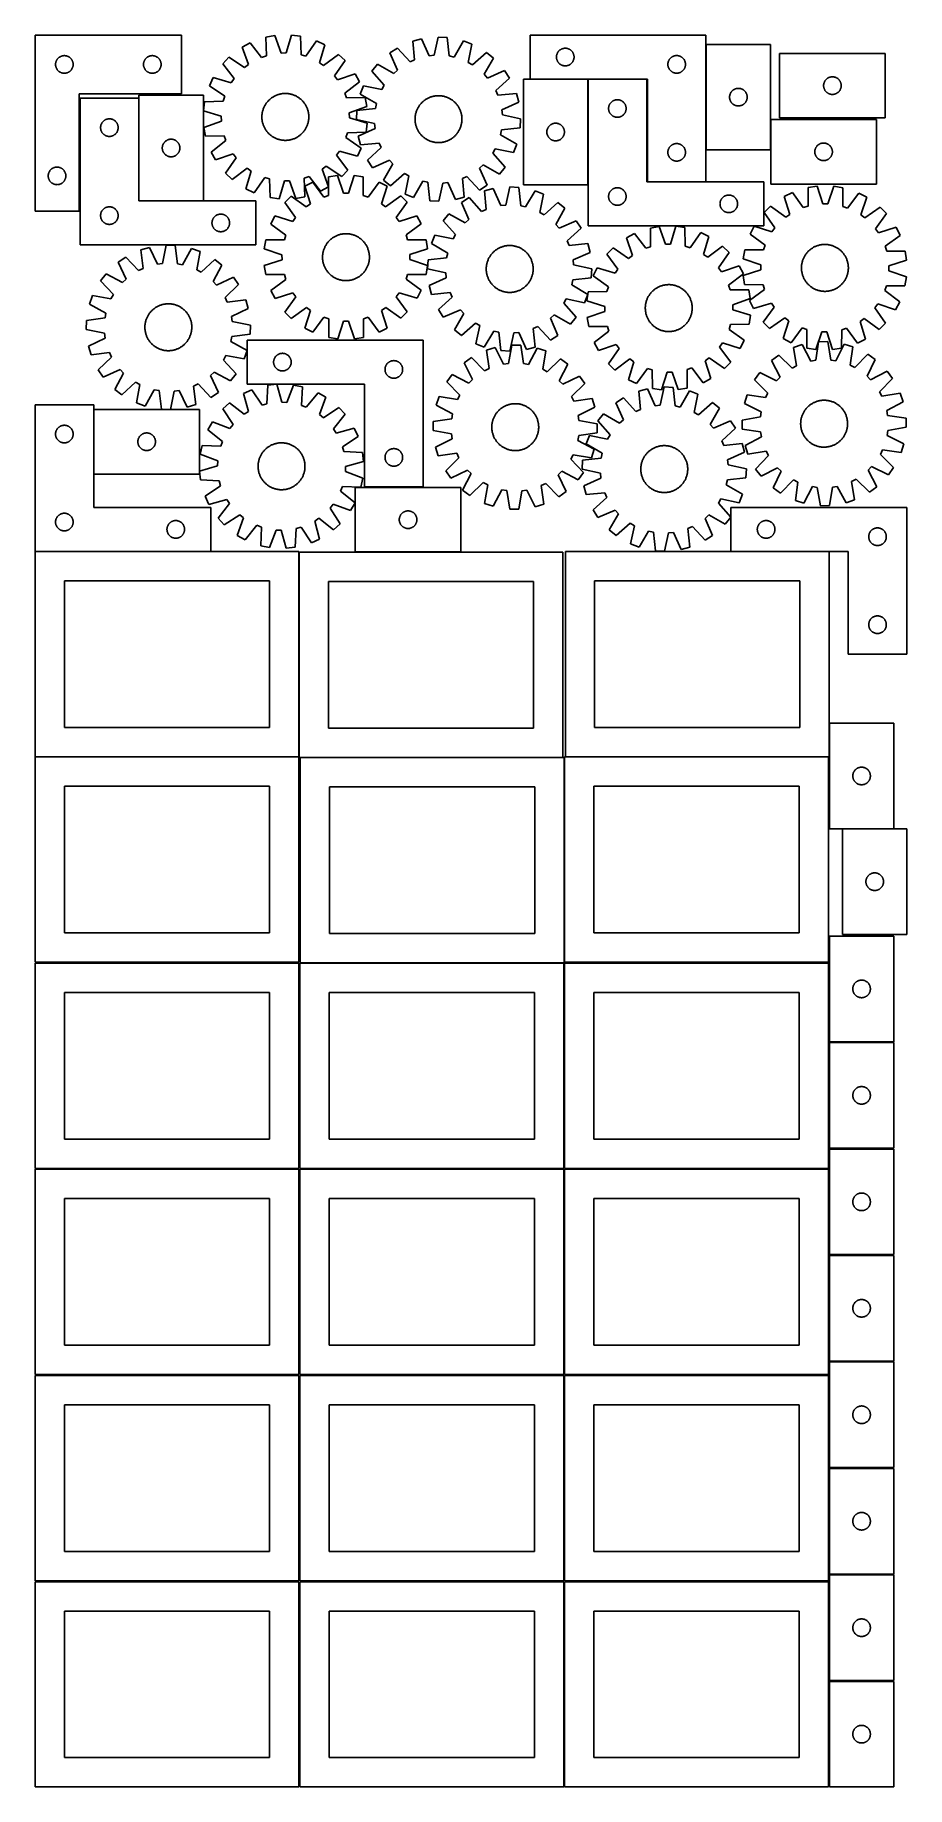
# Model space of a CAD drawing. Header units: millimetres. Extents: x 7 to 1493, y 7 to 2993.
import ezdxf

# ---------------------------------------------------------------- set-up
doc = ezdxf.new("R2010")
doc.units = ezdxf.units.MM
doc.layers.add('CUT', color=7, linetype='CONTINUOUS', true_color=0x000000)

msp = doc.modelspace()

# ---------------------------------------------------------------- linework, layer by layer
at = {"layer": 'CUT'}
for p, q in [((6.520436, 2993.365533), (6.520436, 2693.365533)), ((256.520436, 2993.365533), (6.520436, 2993.365533)), ((256.520436, 2893.365533), (256.520436, 2993.365533)), ((415.485981, 2992.743709), (400.357079, 2989.942483)), ((400.357079, 2989.942483), (401.007789, 2958.184786)), ((426.248929, 2962.858366), (415.485981, 2992.743709)), ((444.01518, 2993.485755), (434.820374, 2963.08131)), ((459.269248, 2991.474792), (444.01518, 2993.485755)), ((460.27034, 2959.726208), (459.269248, 2991.474792)), ((665.41253, 2987.013477), (650.562498, 2982.987671)), ((678.577066, 2958.105524), (665.41253, 2987.013477)), ((693.786161, 2990.07989), (687.101772, 2959.026812)), ((709.153422, 2989.319747), (693.786161, 2990.07989)), ((712.740592, 2957.758585), (709.153422, 2989.319747)), ((1150.74975, 2993.484199), (850.74975, 2993.484199)), ((850.74975, 2993.484199), (850.74975, 2918.484199)), ((1150.74975, 2743.484199), (1150.74975, 2993.484199)), ((49.814029, 2956.78284), (50.513627, 2957.110287)), ((50.513627, 2957.110287), (51.229154, 2957.401286)), ((51.229154, 2957.401286), (51.958713, 2957.655064)), ((51.958713, 2957.655064), (52.700369, 2957.870949)), ((52.700369, 2957.870949), (53.452155, 2958.048369)), ((53.452155, 2958.048369), (54.212077, 2958.186852)), ((54.212077, 2958.186852), (54.978121, 2958.286032)), ((54.978121, 2958.286032), (55.748254, 2958.345645)), ((55.748254, 2958.345645), (56.520436, 2958.365533)), ((56.520436, 2958.365533), (57.292617, 2958.345645)), ((57.292617, 2958.345645), (58.06275, 2958.286032)), ((58.06275, 2958.286032), (58.828794, 2958.186852)), ((58.828794, 2958.186852), (59.588716, 2958.048369)), ((59.588716, 2958.048369), (60.340502, 2957.870949)), ((60.340502, 2957.870949), (61.082158, 2957.655064)), ((61.082158, 2957.655064), (61.811717, 2957.401286)), ((61.811717, 2957.401286), (62.527244, 2957.110287)), ((62.527244, 2957.110287), (63.226842, 2956.78284)), ((199.814029, 2956.78284), (200.513627, 2957.110287)), ((200.513627, 2957.110287), (201.229154, 2957.401286)), ((201.229154, 2957.401286), (201.958713, 2957.655064)), ((201.958713, 2957.655064), (202.700369, 2957.870949)), ((202.700369, 2957.870949), (203.452155, 2958.048369)), ((203.452155, 2958.048369), (204.212077, 2958.186852)), ((204.212077, 2958.186852), (204.978121, 2958.286032)), ((204.978121, 2958.286032), (205.748254, 2958.345645)), ((205.748254, 2958.345645), (206.520436, 2958.365533)), ((206.520436, 2958.365533), (207.292617, 2958.345645)), ((207.292617, 2958.345645), (208.06275, 2958.286032)), ((208.06275, 2958.286032), (208.828794, 2958.186852)), ((208.828794, 2958.186852), (209.588716, 2958.048369)), ((209.588716, 2958.048369), (210.340502, 2957.870949)), ((210.340502, 2957.870949), (211.082158, 2957.655064)), ((211.082158, 2957.655064), (211.811717, 2957.401286)), ((211.811717, 2957.401286), (212.527244, 2957.110287)), ((212.527244, 2957.110287), (213.226842, 2956.78284)), ((373.453504, 2980.420748), (359.930689, 2973.081535)), ((359.930689, 2973.081535), (370.363219, 2943.079251)), ((392.924754, 2955.324031), (373.453504, 2980.420748)), ((401.007789, 2958.184786), (392.924754, 2955.324031)), ((434.820374, 2963.08131), (426.248929, 2962.858366)), ((468.491162, 2957.289518), (460.27034, 2959.726208)), ((486.631433, 2983.364512), (468.491162, 2957.289518)), ((500.517491, 2976.738206), (486.631433, 2983.364512)), ((491.658735, 2946.234154), (500.517491, 2976.738206)), ((524.034262, 2960.569492), (498.724223, 2941.376351)), ((535.193047, 2949.976473), (524.034262, 2960.569492)), ((624.525146, 2971.303404), (611.645969, 2962.885723)), ((611.645969, 2962.885723), (624.490726, 2933.83427)), ((645.978413, 2947.878373), (624.525146, 2971.303404)), ((650.562498, 2982.987671), (653.801196, 2951.388848)), ((687.101772, 2959.026812), (678.577066, 2958.105524)), ((721.132762, 2956.000503), (712.740592, 2957.758585)), ((737.085923, 2983.468146), (721.132762, 2956.000503)), ((751.46616, 2977.996462), (737.085923, 2983.468146)), ((745.124825, 2946.871516), (751.46616, 2977.996462)), ((776.223302, 2963.79964), (752.562976, 2942.606157)), ((788.208877, 2954.152022), (776.223302, 2963.79964)), ((895.769638, 2956.75638), (895.829252, 2957.526513)), ((895.829252, 2957.526513), (895.928431, 2958.292557)), ((895.928431, 2958.292557), (896.066915, 2959.05248)), ((896.066915, 2959.05248), (896.244334, 2959.804265)), ((896.244334, 2959.804265), (896.460219, 2960.545921)), ((896.460219, 2960.545921), (896.713998, 2961.27548)), ((896.713998, 2961.27548), (897.004996, 2961.991007)), ((897.004996, 2961.991007), (897.332444, 2962.690605)), ((897.332444, 2962.690605), (897.695471, 2963.37242)), ((897.695471, 2963.37242), (898.093116, 2964.034641)), ((898.093116, 2964.034641), (898.524325, 2964.675515)), ((898.524325, 2964.675515), (898.987953, 2965.293341)), ((898.987953, 2965.293341), (899.482771, 2965.88648)), ((899.482771, 2965.88648), (900.007467, 2966.453361)), ((900.007467, 2966.453361), (900.56065, 2966.992479)), ((900.56065, 2966.992479), (901.140852, 2967.502405)), ((901.140852, 2967.502405), (901.746536, 2967.981787)), ((901.746536, 2967.981787), (902.376094, 2968.429354)), ((902.376094, 2968.429354), (903.027858, 2968.843918)), ((903.027858, 2968.843918), (903.700099, 2969.224381)), ((903.700099, 2969.224381), (904.391034, 2969.569732)), ((904.391034, 2969.569732), (905.098831, 2969.879058)), ((905.098831, 2969.879058), (905.821614, 2970.151537)), ((905.821614, 2970.151537), (906.557465, 2970.386447)), ((906.557465, 2970.386447), (907.304434, 2970.583164)), ((907.304434, 2970.583164), (908.060538, 2970.741168)), ((908.060538, 2970.741168), (908.823775, 2970.860039)), ((908.823775, 2970.860039), (909.592118, 2970.939461)), ((909.592118, 2970.939461), (910.363531, 2970.979226)), ((910.363531, 2970.979226), (911.135969, 2970.979226)), ((911.135969, 2970.979226), (911.907382, 2970.939461)), ((911.907382, 2970.939461), (912.675725, 2970.860039)), ((912.675725, 2970.860039), (913.438961, 2970.741168)), ((913.438961, 2970.741168), (914.195066, 2970.583164)), ((914.195066, 2970.583164), (914.942034, 2970.386447)), ((914.942034, 2970.386447), (915.677886, 2970.151537)), ((915.677886, 2970.151537), (916.400668, 2969.879058)), ((916.400668, 2969.879058), (917.108466, 2969.569732)), ((917.108466, 2969.569732), (917.799401, 2969.224381)), ((917.799401, 2969.224381), (918.471642, 2968.843918)), ((918.471642, 2968.843918), (919.123406, 2968.429354)), ((919.123406, 2968.429354), (919.752964, 2967.981787)), ((919.752964, 2967.981787), (920.358648, 2967.502405)), ((920.358648, 2967.502405), (920.93885, 2966.992479)), ((920.93885, 2966.992479), (921.492033, 2966.453361)), ((921.492033, 2966.453361), (922.016729, 2965.88648)), ((922.016729, 2965.88648), (922.511547, 2965.293341)), ((922.511547, 2965.293341), (922.975175, 2964.675515)), ((922.975175, 2964.675515), (923.406383, 2964.034641)), ((923.406383, 2964.034641), (923.804028, 2963.37242)), ((923.804028, 2963.37242), (924.167056, 2962.690605)), ((924.167056, 2962.690605), (924.494503, 2961.991007)), ((924.494503, 2961.991007), (924.785502, 2961.27548)), ((924.785502, 2961.27548), (925.039281, 2960.545921)), ((925.039281, 2960.545921), (925.255166, 2959.804265)), ((925.255166, 2959.804265), (925.432585, 2959.05248)), ((925.432585, 2959.05248), (925.571068, 2958.292557)), ((925.571068, 2958.292557), (925.670248, 2957.526513)), ((925.670248, 2957.526513), (925.729861, 2956.75638)), ((1094.391034, 2957.069732), (1095.098831, 2957.379058)), ((1095.098831, 2957.379058), (1095.821614, 2957.651537)), ((1095.821614, 2957.651537), (1096.557465, 2957.886447)), ((1096.557465, 2957.886447), (1097.304434, 2958.083164)), ((1097.304434, 2958.083164), (1098.060538, 2958.241168)), ((1098.060538, 2958.241168), (1098.823775, 2958.360039)), ((1098.823775, 2958.360039), (1099.592118, 2958.439461)), ((1099.592118, 2958.439461), (1100.363531, 2958.479226)), ((1100.363531, 2958.479226), (1101.135969, 2958.479226)), ((1101.135969, 2958.479226), (1101.907382, 2958.439461)), ((1101.907382, 2958.439461), (1102.675725, 2958.360039)), ((1102.675725, 2958.360039), (1103.438961, 2958.241168)), ((1103.438961, 2958.241168), (1104.195066, 2958.083164)), ((1104.195066, 2958.083164), (1104.942034, 2957.886447)), ((1104.942034, 2957.886447), (1105.677886, 2957.651537)), ((1105.677886, 2957.651537), (1106.400668, 2957.379058)), ((1106.400668, 2957.379058), (1107.108466, 2957.069732)), ((1260.969084, 2977.598208), (1150.969084, 2977.598208)), ((1150.969084, 2977.598208), (1150.969084, 2797.598208)), ((1260.969084, 2797.598208), (1260.969084, 2977.598208)), ((1456.333525, 2962.234681), (1276.333525, 2962.234681)), ((1276.333525, 2962.234681), (1276.333525, 2852.234681)), ((1456.333525, 2852.234681), (1456.333525, 2962.234681)), ((41.525408, 2943.751752), (41.565173, 2944.523165)), ((41.525408, 2942.979315), (41.525408, 2943.751752)), ((41.565173, 2942.207902), (41.525408, 2942.979315)), ((41.565173, 2944.523165), (41.644595, 2945.291509)), ((41.644595, 2941.439558), (41.565173, 2942.207902)), ((41.644595, 2945.291509), (41.763466, 2946.054745)), ((41.763466, 2940.676322), (41.644595, 2941.439558)), ((41.763466, 2946.054745), (41.92147, 2946.81085)), ((41.92147, 2939.920217), (41.763466, 2940.676322)), ((41.92147, 2946.81085), (42.118187, 2947.557818)), ((42.118187, 2939.173249), (41.92147, 2939.920217)), ((42.118187, 2947.557818), (42.353097, 2948.293669)), ((42.353097, 2938.437398), (42.118187, 2939.173249)), ((42.353097, 2948.293669), (42.625576, 2949.016452)), ((42.625576, 2937.714615), (42.353097, 2938.437398)), ((42.625576, 2949.016452), (42.934902, 2949.724249)), ((42.934902, 2937.006818), (42.625576, 2937.714615)), ((42.934902, 2949.724249), (43.280254, 2950.415185)), ((43.280254, 2936.315882), (42.934902, 2937.006818)), ((43.280254, 2950.415185), (43.660716, 2951.087426)), ((43.660716, 2935.643641), (43.280254, 2936.315882)), ((43.660716, 2951.087426), (44.07528, 2951.739189)), ((44.07528, 2934.991878), (43.660716, 2935.643641)), ((44.07528, 2951.739189), (44.522847, 2952.368748)), ((44.522847, 2934.362319), (44.07528, 2934.991878)), ((44.522847, 2952.368748), (45.002229, 2952.974431)), ((45.002229, 2933.756636), (44.522847, 2934.362319)), ((45.002229, 2952.974431), (45.512155, 2953.554634)), ((45.512155, 2933.176433), (45.002229, 2933.756636)), ((45.512155, 2953.554634), (46.051273, 2954.107816)), ((46.051273, 2932.623251), (45.512155, 2933.176433)), ((46.051273, 2954.107816), (46.618154, 2954.632512)), ((46.618154, 2932.098555), (46.051273, 2932.623251)), ((46.618154, 2954.632512), (47.211293, 2955.127331)), ((47.211293, 2931.603736), (46.618154, 2932.098555)), ((47.211293, 2955.127331), (47.829119, 2955.590959)), ((47.829119, 2931.140108), (47.211293, 2931.603736)), ((47.829119, 2955.590959), (48.469993, 2956.022167)), ((48.469993, 2930.7089), (47.829119, 2931.140108)), ((48.469993, 2956.022167), (49.132214, 2956.419812)), ((49.132214, 2930.311255), (48.469993, 2930.7089)), ((49.132214, 2956.419812), (49.814029, 2956.78284)), ((49.814029, 2929.948227), (49.132214, 2930.311255)), ((50.513627, 2929.62078), (49.814029, 2929.948227)), ((51.229154, 2929.329781), (50.513627, 2929.62078)), ((51.958713, 2929.076003), (51.229154, 2929.329781)), ((52.700369, 2928.860118), (51.958713, 2929.076003)), ((53.452155, 2928.682698), (52.700369, 2928.860118)), ((54.212077, 2928.544215), (53.452155, 2928.682698)), ((54.978121, 2928.445035), (54.212077, 2928.544215)), ((55.748254, 2928.385422), (54.978121, 2928.445035)), ((56.520436, 2928.365533), (55.748254, 2928.385422)), ((57.292617, 2928.385422), (56.520436, 2928.365533)), ((58.06275, 2928.445035), (57.292617, 2928.385422)), ((58.828794, 2928.544215), (58.06275, 2928.445035)), ((59.588716, 2928.682698), (58.828794, 2928.544215)), ((60.340502, 2928.860118), (59.588716, 2928.682698)), ((61.082158, 2929.076003), (60.340502, 2928.860118)), ((61.811717, 2929.329781), (61.082158, 2929.076003)), ((62.527244, 2929.62078), (61.811717, 2929.329781)), ((63.226842, 2929.948227), (62.527244, 2929.62078)), ((63.226842, 2956.78284), (63.908657, 2956.419812)), ((63.908657, 2930.311255), (63.226842, 2929.948227)), ((63.908657, 2956.419812), (64.570878, 2956.022167)), ((64.570878, 2930.7089), (63.908657, 2930.311255)), ((64.570878, 2956.022167), (65.211752, 2955.590959)), ((65.211752, 2931.140108), (64.570878, 2930.7089)), ((65.211752, 2955.590959), (65.829578, 2955.127331)), ((65.829578, 2931.603736), (65.211752, 2931.140108)), ((65.829578, 2955.127331), (66.422717, 2954.632512)), ((66.422717, 2932.098555), (65.829578, 2931.603736)), ((66.422717, 2954.632512), (66.989598, 2954.107816)), ((66.989598, 2932.623251), (66.422717, 2932.098555)), ((66.989598, 2954.107816), (67.528716, 2953.554634)), ((67.528716, 2933.176433), (66.989598, 2932.623251)), ((67.528716, 2953.554634), (68.038642, 2952.974431)), ((68.038642, 2933.756636), (67.528716, 2933.176433)), ((68.038642, 2952.974431), (68.518024, 2952.368748)), ((68.518024, 2934.362319), (68.038642, 2933.756636)), ((68.518024, 2952.368748), (68.965591, 2951.739189)), ((68.965591, 2934.991878), (68.518024, 2934.362319)), ((68.965591, 2951.739189), (69.380155, 2951.087426)), ((69.380155, 2935.643641), (68.965591, 2934.991878)), ((69.380155, 2951.087426), (69.760617, 2950.415185)), ((69.760617, 2936.315882), (69.380155, 2935.643641)), ((69.760617, 2950.415185), (70.105969, 2949.724249)), ((70.105969, 2937.006818), (69.760617, 2936.315882)), ((70.105969, 2949.724249), (70.415295, 2949.016452)), ((70.415295, 2937.714615), (70.105969, 2937.006818)), ((70.415295, 2949.016452), (70.687774, 2948.293669)), ((70.687774, 2938.437398), (70.415295, 2937.714615)), ((70.687774, 2948.293669), (70.922684, 2947.557818)), ((70.922684, 2939.173249), (70.687774, 2938.437398)), ((70.922684, 2947.557818), (71.119401, 2946.81085)), ((71.119401, 2939.920217), (70.922684, 2939.173249)), ((71.119401, 2946.81085), (71.277405, 2946.054745)), ((71.277405, 2940.676322), (71.119401, 2939.920217)), ((71.277405, 2946.054745), (71.396276, 2945.291509)), ((71.396276, 2941.439558), (71.277405, 2940.676322)), ((71.396276, 2945.291509), (71.475698, 2944.523165)), ((71.475698, 2942.207902), (71.396276, 2941.439558)), ((71.475698, 2944.523165), (71.515463, 2943.751752)), ((71.515463, 2942.979315), (71.475698, 2942.207902)), ((71.515463, 2943.751752), (71.515463, 2942.979315)), ((191.525408, 2943.751752), (191.565173, 2944.523165)), ((191.525408, 2942.979315), (191.525408, 2943.751752)), ((191.565173, 2942.207902), (191.525408, 2942.979315)), ((191.565173, 2944.523165), (191.644595, 2945.291509)), ((191.644595, 2941.439558), (191.565173, 2942.207902)), ((191.644595, 2945.291509), (191.763466, 2946.054745)), ((191.763466, 2940.676322), (191.644595, 2941.439558)), ((191.763466, 2946.054745), (191.92147, 2946.81085)), ((191.92147, 2939.920217), (191.763466, 2940.676322)), ((191.92147, 2946.81085), (192.118187, 2947.557818)), ((192.118187, 2939.173249), (191.92147, 2939.920217)), ((192.118187, 2947.557818), (192.353097, 2948.293669)), ((192.353097, 2938.437398), (192.118187, 2939.173249)), ((192.353097, 2948.293669), (192.625576, 2949.016452)), ((192.625576, 2937.714615), (192.353097, 2938.437398)), ((192.625576, 2949.016452), (192.934902, 2949.724249)), ((192.934902, 2937.006818), (192.625576, 2937.714615)), ((192.934902, 2949.724249), (193.280254, 2950.415185)), ((193.280254, 2936.315882), (192.934902, 2937.006818)), ((193.280254, 2950.415185), (193.660716, 2951.087426)), ((193.660716, 2935.643641), (193.280254, 2936.315882)), ((193.660716, 2951.087426), (194.07528, 2951.739189)), ((194.07528, 2934.991878), (193.660716, 2935.643641)), ((194.07528, 2951.739189), (194.522847, 2952.368748)), ((194.522847, 2934.362319), (194.07528, 2934.991878)), ((194.522847, 2952.368748), (195.002229, 2952.974431)), ((195.002229, 2933.756636), (194.522847, 2934.362319)), ((195.002229, 2952.974431), (195.512155, 2953.554634)), ((195.512155, 2933.176433), (195.002229, 2933.756636)), ((195.512155, 2953.554634), (196.051273, 2954.107816)), ((196.051273, 2932.623251), (195.512155, 2933.176433)), ((196.051273, 2954.107816), (196.618154, 2954.632512)), ((196.618154, 2932.098555), (196.051273, 2932.623251)), ((196.618154, 2954.632512), (197.211293, 2955.127331)), ((197.211293, 2931.603736), (196.618154, 2932.098555)), ((197.211293, 2955.127331), (197.829119, 2955.590959)), ((197.829119, 2931.140108), (197.211293, 2931.603736)), ((197.829119, 2955.590959), (198.469993, 2956.022167)), ((198.469993, 2930.7089), (197.829119, 2931.140108)), ((198.469993, 2956.022167), (199.132214, 2956.419812)), ((199.132214, 2930.311255), (198.469993, 2930.7089)), ((199.132214, 2956.419812), (199.814029, 2956.78284)), ((199.814029, 2929.948227), (199.132214, 2930.311255)), ((200.513627, 2929.62078), (199.814029, 2929.948227)), ((201.229154, 2929.329781), (200.513627, 2929.62078)), ((201.958713, 2929.076003), (201.229154, 2929.329781)), ((202.700369, 2928.860118), (201.958713, 2929.076003)), ((203.452155, 2928.682698), (202.700369, 2928.860118)), ((204.212077, 2928.544215), (203.452155, 2928.682698)), ((204.978121, 2928.445035), (204.212077, 2928.544215)), ((205.748254, 2928.385422), (204.978121, 2928.445035)), ((206.520436, 2928.365533), (205.748254, 2928.385422)), ((207.292617, 2928.385422), (206.520436, 2928.365533)), ((208.06275, 2928.445035), (207.292617, 2928.385422)), ((208.828794, 2928.544215), (208.06275, 2928.445035)), ((209.588716, 2928.682698), (208.828794, 2928.544215)), ((210.340502, 2928.860118), (209.588716, 2928.682698)), ((211.082158, 2929.076003), (210.340502, 2928.860118)), ((211.811717, 2929.329781), (211.082158, 2929.076003)), ((212.527244, 2929.62078), (211.811717, 2929.329781)), ((213.226842, 2929.948227), (212.527244, 2929.62078)), ((213.226842, 2956.78284), (213.908657, 2956.419812)), ((213.908657, 2930.311255), (213.226842, 2929.948227)), ((213.908657, 2956.419812), (214.570878, 2956.022167)), ((214.570878, 2930.7089), (213.908657, 2930.311255)), ((214.570878, 2956.022167), (215.211752, 2955.590959)), ((215.211752, 2931.140108), (214.570878, 2930.7089)), ((215.211752, 2955.590959), (215.829578, 2955.127331)), ((215.829578, 2931.603736), (215.211752, 2931.140108)), ((215.829578, 2955.127331), (216.422717, 2954.632512)), ((216.422717, 2932.098555), (215.829578, 2931.603736)), ((216.422717, 2954.632512), (216.989598, 2954.107816)), ((216.989598, 2932.623251), (216.422717, 2932.098555)), ((216.989598, 2954.107816), (217.528716, 2953.554634)), ((217.528716, 2933.176433), (216.989598, 2932.623251)), ((217.528716, 2953.554634), (218.038642, 2952.974431)), ((218.038642, 2933.756636), (217.528716, 2933.176433)), ((218.038642, 2952.974431), (218.518024, 2952.368748)), ((218.518024, 2934.362319), (218.038642, 2933.756636)), ((218.518024, 2952.368748), (218.965591, 2951.739189)), ((218.965591, 2934.991878), (218.518024, 2934.362319)), ((218.965591, 2951.739189), (219.380155, 2951.087426)), ((219.380155, 2935.643641), (218.965591, 2934.991878)), ((219.380155, 2951.087426), (219.760617, 2950.415185)), ((219.760617, 2936.315882), (219.380155, 2935.643641)), ((219.760617, 2950.415185), (220.105969, 2949.724249)), ((220.105969, 2937.006818), (219.760617, 2936.315882)), ((220.105969, 2949.724249), (220.415295, 2949.016452)), ((220.415295, 2937.714615), (220.105969, 2937.006818)), ((220.415295, 2949.016452), (220.687774, 2948.293669)), ((220.687774, 2938.437398), (220.415295, 2937.714615)), ((220.687774, 2948.293669), (220.922684, 2947.557818)), ((220.922684, 2939.173249), (220.687774, 2938.437398)), ((220.922684, 2947.557818), (221.119401, 2946.81085)), ((221.119401, 2939.920217), (220.922684, 2939.173249)), ((221.119401, 2946.81085), (221.277405, 2946.054745)), ((221.277405, 2940.676322), (221.119401, 2939.920217)), ((221.277405, 2946.054745), (221.396276, 2945.291509)), ((221.396276, 2941.439558), (221.277405, 2940.676322)), ((221.396276, 2945.291509), (221.475698, 2944.523165)), ((221.475698, 2942.207902), (221.396276, 2941.439558)), ((221.475698, 2944.523165), (221.515463, 2943.751752)), ((221.515463, 2942.979315), (221.475698, 2942.207902)), ((221.515463, 2943.751752), (221.515463, 2942.979315)), ((337.286246, 2955.712165), (326.693227, 2944.55338)), ((326.693227, 2944.55338), (345.886368, 2919.243341)), ((363.559818, 2937.860717), (337.286246, 2955.712165)), ((370.363219, 2943.079251), (363.559818, 2937.860717)), ((498.724223, 2941.376351), (491.658735, 2946.234154)), ((517.341599, 2923.702901), (535.193047, 2949.976473)), ((552.562418, 2927.33203), (522.560133, 2916.8995)), ((559.90163, 2913.809215), (552.562418, 2927.33203)), ((590.493612, 2943.727341), (580.845994, 2931.741766)), ((580.845994, 2931.741766), (602.039477, 2908.08144)), ((618.135614, 2928.078236), (590.493612, 2943.727341)), ((624.490726, 2933.83427), (618.135614, 2928.078236)), ((653.801196, 2951.388848), (645.978413, 2947.878373)), ((752.562976, 2942.606157), (745.124825, 2946.871516)), ((772.559772, 2926.51002), (788.208877, 2954.152022)), ((807.367259, 2932.999665), (778.315806, 2920.154908)), ((815.78494, 2920.120488), (807.367259, 2932.999665)), ((895.74975, 2955.984199), (895.769638, 2956.75638)), ((895.769638, 2955.212017), (895.74975, 2955.984199)), ((895.829252, 2954.441884), (895.769638, 2955.212017)), ((895.928431, 2953.67584), (895.829252, 2954.441884)), ((896.066915, 2952.915918), (895.928431, 2953.67584)), ((896.244334, 2952.164132), (896.066915, 2952.915918)), ((896.460219, 2951.422476), (896.244334, 2952.164132)), ((896.713998, 2950.692917), (896.460219, 2951.422476)), ((897.004996, 2949.97739), (896.713998, 2950.692917)), ((897.332444, 2949.277792), (897.004996, 2949.97739)), ((897.695471, 2948.595978), (897.332444, 2949.277792)), ((898.093116, 2947.933756), (897.695471, 2948.595978)), ((898.524325, 2947.292882), (898.093116, 2947.933756)), ((898.987953, 2946.675056), (898.524325, 2947.292882)), ((899.482771, 2946.081917), (898.987953, 2946.675056)), ((900.007467, 2945.515036), (899.482771, 2946.081917)), ((900.56065, 2944.975918), (900.007467, 2945.515036)), ((901.140852, 2944.465992), (900.56065, 2944.975918)), ((901.746536, 2943.98661), (901.140852, 2944.465992)), ((902.376094, 2943.539043), (901.746536, 2943.98661)), ((903.027858, 2943.124479), (902.376094, 2943.539043)), ((903.700099, 2942.744017), (903.027858, 2943.124479)), ((904.391034, 2942.398665), (903.700099, 2942.744017)), ((905.098831, 2942.089339), (904.391034, 2942.398665)), ((905.821614, 2941.81686), (905.098831, 2942.089339)), ((906.557465, 2941.58195), (905.821614, 2941.81686)), ((907.304434, 2941.385233), (906.557465, 2941.58195)), ((908.060538, 2941.227229), (907.304434, 2941.385233)), ((908.823775, 2941.108358), (908.060538, 2941.227229)), ((909.592118, 2941.028936), (908.823775, 2941.108358)), ((910.363531, 2940.989172), (909.592118, 2941.028936)), ((911.135969, 2940.989172), (910.363531, 2940.989172)), ((911.907382, 2941.028936), (911.135969, 2940.989172)), ((912.675725, 2941.108358), (911.907382, 2941.028936)), ((913.438961, 2941.227229), (912.675725, 2941.108358)), ((914.195066, 2941.385233), (913.438961, 2941.227229)), ((914.942034, 2941.58195), (914.195066, 2941.385233)), ((915.677886, 2941.81686), (914.942034, 2941.58195)), ((916.400668, 2942.089339), (915.677886, 2941.81686)), ((917.108466, 2942.398665), (916.400668, 2942.089339)), ((917.799401, 2942.744017), (917.108466, 2942.398665)), ((918.471642, 2943.124479), (917.799401, 2942.744017)), ((919.123406, 2943.539043), (918.471642, 2943.124479)), ((919.752964, 2943.98661), (919.123406, 2943.539043)), ((920.358648, 2944.465992), (919.752964, 2943.98661)), ((920.93885, 2944.975918), (920.358648, 2944.465992)), ((921.492033, 2945.515036), (920.93885, 2944.975918)), ((922.016729, 2946.081917), (921.492033, 2945.515036)), ((922.511547, 2946.675056), (922.016729, 2946.081917)), ((922.975175, 2947.292882), (922.511547, 2946.675056)), ((923.406383, 2947.933756), (922.975175, 2947.292882)), ((923.804028, 2948.595978), (923.406383, 2947.933756)), ((924.167056, 2949.277792), (923.804028, 2948.595978)), ((924.494503, 2949.97739), (924.167056, 2949.277792)), ((924.785502, 2950.692917), (924.494503, 2949.97739)), ((925.039281, 2951.422476), (924.785502, 2950.692917)), ((925.255166, 2952.164132), (925.039281, 2951.422476)), ((925.432585, 2952.915918), (925.255166, 2952.164132)), ((925.571068, 2953.67584), (925.432585, 2952.915918)), ((925.670248, 2954.441884), (925.571068, 2953.67584)), ((925.729861, 2955.212017), (925.670248, 2954.441884)), ((925.729861, 2956.75638), (925.74975, 2955.984199)), ((925.74975, 2955.984199), (925.729861, 2955.212017)), ((1085.74975, 2943.484199), (1085.769638, 2944.25638)), ((1085.769638, 2942.712017), (1085.74975, 2943.484199)), ((1085.769638, 2944.25638), (1085.829252, 2945.026513)), ((1085.829252, 2941.941884), (1085.769638, 2942.712017)), ((1085.829252, 2945.026513), (1085.928431, 2945.792557)), ((1085.928431, 2941.17584), (1085.829252, 2941.941884)), ((1085.928431, 2945.792557), (1086.066915, 2946.55248)), ((1086.066915, 2940.415918), (1085.928431, 2941.17584)), ((1086.066915, 2946.55248), (1086.244334, 2947.304265)), ((1086.244334, 2939.664132), (1086.066915, 2940.415918)), ((1086.244334, 2947.304265), (1086.460219, 2948.045921)), ((1086.460219, 2938.922476), (1086.244334, 2939.664132)), ((1086.460219, 2948.045921), (1086.713998, 2948.77548)), ((1086.713998, 2938.192917), (1086.460219, 2938.922476)), ((1086.713998, 2948.77548), (1087.004996, 2949.491007)), ((1087.004996, 2937.47739), (1086.713998, 2938.192917)), ((1087.004996, 2949.491007), (1087.332444, 2950.190605)), ((1087.332444, 2936.777792), (1087.004996, 2937.47739)), ((1087.332444, 2950.190605), (1087.695471, 2950.87242)), ((1087.695471, 2936.095978), (1087.332444, 2936.777792)), ((1087.695471, 2950.87242), (1088.093116, 2951.534641)), ((1088.093116, 2935.433756), (1087.695471, 2936.095978)), ((1088.093116, 2951.534641), (1088.524325, 2952.175515)), ((1088.524325, 2934.792882), (1088.093116, 2935.433756)), ((1088.524325, 2952.175515), (1088.987953, 2952.793341)), ((1088.987953, 2934.175056), (1088.524325, 2934.792882)), ((1088.987953, 2952.793341), (1089.482771, 2953.38648)), ((1089.482771, 2933.581917), (1088.987953, 2934.175056)), ((1089.482771, 2953.38648), (1090.007467, 2953.953361)), ((1090.007467, 2933.015036), (1089.482771, 2933.581917)), ((1090.007467, 2953.953361), (1090.56065, 2954.492479)), ((1090.56065, 2932.475918), (1090.007467, 2933.015036)), ((1090.56065, 2954.492479), (1091.140852, 2955.002405)), ((1091.140852, 2931.965992), (1090.56065, 2932.475918)), ((1091.140852, 2955.002405), (1091.746536, 2955.481787)), ((1091.746536, 2931.48661), (1091.140852, 2931.965992)), ((1091.746536, 2955.481787), (1092.376094, 2955.929354)), ((1092.376094, 2931.039043), (1091.746536, 2931.48661)), ((1092.376094, 2955.929354), (1093.027858, 2956.343918)), ((1093.027858, 2930.624479), (1092.376094, 2931.039043)), ((1093.027858, 2956.343918), (1093.700099, 2956.724381)), ((1093.700099, 2930.244017), (1093.027858, 2930.624479)), ((1093.700099, 2956.724381), (1094.391034, 2957.069732)), ((1094.391034, 2929.898665), (1093.700099, 2930.244017)), ((1095.098831, 2929.589339), (1094.391034, 2929.898665)), ((1095.821614, 2929.31686), (1095.098831, 2929.589339)), ((1096.557465, 2929.08195), (1095.821614, 2929.31686)), ((1097.304434, 2928.885233), (1096.557465, 2929.08195)), ((1098.060538, 2928.727229), (1097.304434, 2928.885233)), ((1098.823775, 2928.608358), (1098.060538, 2928.727229)), ((1099.592118, 2928.528936), (1098.823775, 2928.608358)), ((1100.363531, 2928.489172), (1099.592118, 2928.528936)), ((1101.135969, 2928.489172), (1100.363531, 2928.489172)), ((1101.907382, 2928.528936), (1101.135969, 2928.489172)), ((1102.675725, 2928.608358), (1101.907382, 2928.528936)), ((1103.438961, 2928.727229), (1102.675725, 2928.608358)), ((1104.195066, 2928.885233), (1103.438961, 2928.727229)), ((1104.942034, 2929.08195), (1104.195066, 2928.885233)), ((1105.677886, 2929.31686), (1104.942034, 2929.08195)), ((1106.400668, 2929.589339), (1105.677886, 2929.31686)), ((1107.108466, 2929.898665), (1106.400668, 2929.589339)), ((1107.108466, 2957.069732), (1107.799401, 2956.724381)), ((1107.799401, 2930.244017), (1107.108466, 2929.898665)), ((1107.799401, 2956.724381), (1108.471642, 2956.343918)), ((1108.471642, 2930.624479), (1107.799401, 2930.244017)), ((1108.471642, 2956.343918), (1109.123406, 2955.929354)), ((1109.123406, 2931.039043), (1108.471642, 2930.624479)), ((1109.123406, 2955.929354), (1109.752964, 2955.481787)), ((1109.752964, 2931.48661), (1109.123406, 2931.039043)), ((1109.752964, 2955.481787), (1110.358648, 2955.002405)), ((1110.358648, 2931.965992), (1109.752964, 2931.48661)), ((1110.358648, 2955.002405), (1110.93885, 2954.492479)), ((1110.93885, 2932.475918), (1110.358648, 2931.965992)), ((1110.93885, 2954.492479), (1111.492033, 2953.953361)), ((1111.492033, 2933.015036), (1110.93885, 2932.475918)), ((1111.492033, 2953.953361), (1112.016729, 2953.38648)), ((1112.016729, 2933.581917), (1111.492033, 2933.015036)), ((1112.016729, 2953.38648), (1112.511547, 2952.793341)), ((1112.511547, 2934.175056), (1112.016729, 2933.581917)), ((1112.511547, 2952.793341), (1112.975175, 2952.175515)), ((1112.975175, 2934.792882), (1112.511547, 2934.175056)), ((1112.975175, 2952.175515), (1113.406383, 2951.534641)), ((1113.406383, 2935.433756), (1112.975175, 2934.792882)), ((1113.406383, 2951.534641), (1113.804028, 2950.87242)), ((1113.804028, 2936.095978), (1113.406383, 2935.433756)), ((1113.804028, 2950.87242), (1114.167056, 2950.190605)), ((1114.167056, 2936.777792), (1113.804028, 2936.095978)), ((1114.167056, 2950.190605), (1114.494503, 2949.491007)), ((1114.494503, 2937.47739), (1114.167056, 2936.777792)), ((1114.494503, 2949.491007), (1114.785502, 2948.77548)), ((1114.785502, 2938.192917), (1114.494503, 2937.47739)), ((1114.785502, 2948.77548), (1115.039281, 2948.045921)), ((1115.039281, 2938.922476), (1114.785502, 2938.192917)), ((1115.039281, 2948.045921), (1115.255166, 2947.304265)), ((1115.255166, 2939.664132), (1115.039281, 2938.922476)), ((1115.255166, 2947.304265), (1115.432585, 2946.55248)), ((1115.432585, 2940.415918), (1115.255166, 2939.664132)), ((1115.432585, 2946.55248), (1115.571068, 2945.792557)), ((1115.571068, 2941.17584), (1115.432585, 2940.415918)), ((1115.571068, 2945.792557), (1115.670248, 2945.026513)), ((1115.670248, 2941.941884), (1115.571068, 2941.17584)), ((1115.670248, 2945.026513), (1115.729861, 2944.25638)), ((1115.729861, 2942.712017), (1115.670248, 2941.941884)), ((1115.729861, 2944.25638), (1115.74975, 2943.484199)), ((1115.74975, 2943.484199), (1115.729861, 2942.712017)), ((310.524512, 2921.036609), (303.898207, 2907.150551)), ((303.898207, 2907.150551), (329.973201, 2889.01028)), ((341.028565, 2912.177853), (310.524512, 2921.036609)), ((345.886368, 2919.243341), (341.028565, 2912.177853)), ((522.560133, 2916.8995), (517.341599, 2923.702901)), ((534.804914, 2894.337965), (559.90163, 2913.809215)), ((566.649172, 2906.984624), (561.177488, 2892.604387)), ((597.774118, 2900.643289), (566.649172, 2906.984624)), ((602.039477, 2908.08144), (597.774118, 2900.643289)), ((778.315806, 2920.154908), (772.559772, 2926.51002)), ((792.359909, 2898.667221), (815.78494, 2920.120488)), ((795.870384, 2890.844438), (792.359909, 2898.667221)), ((949.33679, 2918.14728), (839.33679, 2918.14728)), ((839.33679, 2918.14728), (839.33679, 2738.14728)), ((850.74975, 2918.484199), (1050.74975, 2918.484199)), ((949.33679, 2738.14728), (949.33679, 2918.14728)), ((1049.622344, 2918.207825), (949.622344, 2918.207825)), ((949.622344, 2918.207825), (949.622344, 2668.207825)), ((1049.622344, 2743.207825), (1049.622344, 2918.207825)), ((1050.74975, 2918.484199), (1050.74975, 2743.484199)), ((1194.450877, 2897.207105), (1194.960803, 2897.787308)), ((1194.960803, 2897.787308), (1195.499921, 2898.34049)), ((1195.499921, 2898.34049), (1196.066802, 2898.865187)), ((1196.066802, 2898.865187), (1196.659941, 2899.360005)), ((1196.659941, 2899.360005), (1197.277767, 2899.823633)), ((1197.277767, 2899.823633), (1197.918641, 2900.254841)), ((1197.918641, 2900.254841), (1198.580863, 2900.652486)), ((1198.580863, 2900.652486), (1199.262677, 2901.015514)), ((1199.262677, 2901.015514), (1199.962275, 2901.342961)), ((1199.962275, 2901.342961), (1200.677802, 2901.63396)), ((1200.677802, 2901.63396), (1201.407361, 2901.887738)), ((1201.407361, 2901.887738), (1202.149017, 2902.103623)), ((1202.149017, 2902.103623), (1202.900803, 2902.281043)), ((1202.900803, 2902.281043), (1203.660725, 2902.419526)), ((1203.660725, 2902.419526), (1204.426769, 2902.518706)), ((1204.426769, 2902.518706), (1205.196902, 2902.578319)), ((1205.196902, 2902.578319), (1205.969084, 2902.598208)), ((1205.969084, 2902.598208), (1206.741265, 2902.578319)), ((1206.741265, 2902.578319), (1207.511399, 2902.518706)), ((1207.511399, 2902.518706), (1208.277442, 2902.419526)), ((1208.277442, 2902.419526), (1209.037365, 2902.281043)), ((1209.037365, 2902.281043), (1209.789151, 2902.103623)), ((1209.789151, 2902.103623), (1210.530806, 2901.887738)), ((1210.530806, 2901.887738), (1211.260365, 2901.63396)), ((1211.260365, 2901.63396), (1211.975892, 2901.342961)), ((1211.975892, 2901.342961), (1212.675491, 2901.015514)), ((1212.675491, 2901.015514), (1213.357305, 2900.652486)), ((1213.357305, 2900.652486), (1214.019527, 2900.254841)), ((1214.019527, 2900.254841), (1214.6604, 2899.823633)), ((1214.6604, 2899.823633), (1215.278226, 2899.360005)), ((1215.278226, 2899.360005), (1215.871366, 2898.865187)), ((1215.871366, 2898.865187), (1216.438246, 2898.34049)), ((1216.438246, 2898.34049), (1216.977364, 2897.787308)), ((1216.977364, 2897.787308), (1217.48729, 2897.207105)), ((1351.333525, 2907.234681), (1351.353414, 2908.006862)), ((1351.353414, 2906.4625), (1351.333525, 2907.234681)), ((1351.353414, 2908.006862), (1351.413027, 2908.776996)), ((1351.413027, 2905.692366), (1351.353414, 2906.4625)), ((1351.413027, 2908.776996), (1351.512207, 2909.54304)), ((1351.512207, 2904.926322), (1351.413027, 2905.692366)), ((1351.512207, 2909.54304), (1351.65069, 2910.302962)), ((1351.65069, 2904.1664), (1351.512207, 2904.926322)), ((1351.65069, 2910.302962), (1351.828109, 2911.054748)), ((1351.828109, 2903.414614), (1351.65069, 2904.1664)), ((1351.828109, 2911.054748), (1352.043995, 2911.796404)), ((1352.043995, 2902.672959), (1351.828109, 2903.414614)), ((1352.043995, 2911.796404), (1352.297773, 2912.525962)), ((1352.297773, 2901.9434), (1352.043995, 2902.672959)), ((1352.297773, 2912.525962), (1352.588772, 2913.24149)), ((1352.588772, 2901.227873), (1352.297773, 2901.9434)), ((1352.588772, 2913.24149), (1352.916219, 2913.941088)), ((1352.916219, 2900.528274), (1352.588772, 2901.227873)), ((1352.916219, 2913.941088), (1353.279247, 2914.622902)), ((1353.279247, 2899.84646), (1352.916219, 2900.528274)), ((1353.279247, 2914.622902), (1353.676892, 2915.285124)), ((1353.676892, 2899.184238), (1353.279247, 2899.84646)), ((1353.676892, 2915.285124), (1354.1081, 2915.925998)), ((1354.1081, 2898.543365), (1353.676892, 2899.184238)), ((1354.1081, 2915.925998), (1354.571728, 2916.543823)), ((1354.571728, 2897.925539), (1354.1081, 2898.543365)), ((1354.571728, 2916.543823), (1355.066546, 2917.136963)), ((1355.066546, 2897.332399), (1354.571728, 2897.925539)), ((1355.066546, 2917.136963), (1355.591242, 2917.703843)), ((1355.591242, 2917.703843), (1356.144425, 2918.242962)), ((1356.144425, 2918.242962), (1356.724628, 2918.752888)), ((1356.724628, 2918.752888), (1357.330311, 2919.23227)), ((1357.330311, 2919.23227), (1357.959869, 2919.679836)), ((1357.959869, 2919.679836), (1358.611633, 2920.094401)), ((1358.611633, 2920.094401), (1359.283874, 2920.474863)), ((1359.283874, 2920.474863), (1359.974809, 2920.820215)), ((1359.974809, 2920.820215), (1360.682607, 2921.129541)), ((1360.682607, 2921.129541), (1361.40539, 2921.40202)), ((1361.40539, 2921.40202), (1362.141241, 2921.636929)), ((1362.141241, 2921.636929), (1362.888209, 2921.833647)), ((1362.888209, 2921.833647), (1363.644314, 2921.99165)), ((1363.644314, 2921.99165), (1364.40755, 2922.110521)), ((1364.40755, 2922.110521), (1365.175893, 2922.189944)), ((1365.175893, 2922.189944), (1365.947307, 2922.229708)), ((1365.947307, 2922.229708), (1366.719744, 2922.229708)), ((1366.719744, 2922.229708), (1367.491157, 2922.189944)), ((1367.491157, 2922.189944), (1368.259501, 2922.110521)), ((1368.259501, 2922.110521), (1369.022737, 2921.99165)), ((1369.022737, 2921.99165), (1369.778841, 2921.833647)), ((1369.778841, 2921.833647), (1370.52581, 2921.636929)), ((1370.52581, 2921.636929), (1371.261661, 2921.40202)), ((1371.261661, 2921.40202), (1371.984444, 2921.129541)), ((1371.984444, 2921.129541), (1372.692241, 2920.820215)), ((1372.692241, 2920.820215), (1373.383176, 2920.474863)), ((1373.383176, 2920.474863), (1374.055417, 2920.094401)), ((1374.055417, 2920.094401), (1374.707181, 2919.679836)), ((1374.707181, 2919.679836), (1375.336739, 2919.23227)), ((1375.336739, 2919.23227), (1375.942423, 2918.752888)), ((1375.942423, 2918.752888), (1376.522625, 2918.242962)), ((1376.522625, 2918.242962), (1377.075808, 2917.703843)), ((1377.075808, 2917.703843), (1377.600504, 2917.136963)), ((1377.600504, 2917.136963), (1378.095322, 2916.543823)), ((1378.095322, 2897.925539), (1377.600504, 2897.332399)), ((1378.095322, 2916.543823), (1378.55895, 2915.925998)), ((1378.55895, 2898.543365), (1378.095322, 2897.925539)), ((1378.55895, 2915.925998), (1378.990159, 2915.285124)), ((1378.990159, 2899.184238), (1378.55895, 2898.543365)), ((1378.990159, 2915.285124), (1379.387804, 2914.622902)), ((1379.387804, 2899.84646), (1378.990159, 2899.184238)), ((1379.387804, 2914.622902), (1379.750832, 2913.941088)), ((1379.750832, 2900.528274), (1379.387804, 2899.84646)), ((1379.750832, 2913.941088), (1380.078279, 2913.24149)), ((1380.078279, 2901.227873), (1379.750832, 2900.528274)), ((1380.078279, 2913.24149), (1380.369278, 2912.525962)), ((1380.369278, 2901.9434), (1380.078279, 2901.227873)), ((1380.369278, 2912.525962), (1380.623056, 2911.796404)), ((1380.623056, 2902.672959), (1380.369278, 2901.9434)), ((1380.623056, 2911.796404), (1380.838941, 2911.054748)), ((1380.838941, 2903.414614), (1380.623056, 2902.672959)), ((1380.838941, 2911.054748), (1381.016361, 2910.302962)), ((1381.016361, 2904.1664), (1380.838941, 2903.414614)), ((1381.016361, 2910.302962), (1381.154844, 2909.54304)), ((1381.154844, 2904.926322), (1381.016361, 2904.1664)), ((1381.154844, 2909.54304), (1381.254023, 2908.776996)), ((1381.254023, 2905.692366), (1381.154844, 2904.926322)), ((1381.254023, 2908.776996), (1381.313637, 2908.006862)), ((1381.313637, 2906.4625), (1381.254023, 2905.692366)), ((1381.313637, 2908.006862), (1381.333525, 2907.234681)), ((1381.333525, 2907.234681), (1381.313637, 2906.4625)), ((81.520436, 2693.365533), (81.520436, 2893.365533)), ((81.520436, 2893.365533), (256.520436, 2893.365533)), ((183.28717, 2885.650208), (83.28717, 2885.650208)), ((83.28717, 2885.650208), (83.28717, 2635.650208)), ((183.28717, 2710.650208), (183.28717, 2885.650208)), ((183.56426, 2890.874082), (183.56426, 2710.874082)), ((293.56426, 2890.874082), (183.56426, 2890.874082)), ((293.56426, 2710.874082), (293.56426, 2890.874082)), ((295.787927, 2879.788365), (293.776964, 2864.534298)), ((327.536511, 2880.789458), (295.787927, 2879.788365)), ((329.973201, 2889.01028), (327.536511, 2880.789458)), ((395.703591, 2867.34848), (396.14489, 2868.525027)), ((396.14489, 2868.525027), (396.622928, 2869.687131)), ((396.622928, 2869.687131), (397.137232, 2870.833647)), ((397.137232, 2870.833647), (397.687296, 2871.963442)), ((397.687296, 2871.963442), (398.272575, 2873.075401)), ((398.272575, 2873.075401), (398.892494, 2874.168428)), ((398.892494, 2874.168428), (399.546439, 2875.241444)), ((399.546439, 2875.241444), (400.233766, 2876.293389)), ((400.233766, 2876.293389), (400.953797, 2877.323225)), ((400.953797, 2877.323225), (401.705819, 2878.329937)), ((401.705819, 2878.329937), (402.489093, 2879.31253)), ((402.489093, 2879.31253), (403.302844, 2880.270036)), ((403.302844, 2880.270036), (404.146269, 2881.201508)), ((404.146269, 2881.201508), (405.018536, 2882.106028)), ((405.018536, 2882.106028), (405.918785, 2882.982703)), ((405.918785, 2882.982703), (406.846127, 2883.830668)), ((406.846127, 2883.830668), (407.799646, 2884.649086)), ((407.799646, 2884.649086), (408.778401, 2885.43715)), ((408.778401, 2885.43715), (409.781428, 2886.194081)), ((409.781428, 2886.194081), (410.807735, 2886.919133)), ((410.807735, 2886.919133), (411.85631, 2887.61159)), ((411.85631, 2887.61159), (412.926119, 2888.270768)), ((412.926119, 2888.270768), (414.016105, 2888.896018)), ((414.016105, 2888.896018), (415.125192, 2889.486723)), ((415.125192, 2889.486723), (416.252287, 2890.042298)), ((416.252287, 2890.042298), (417.396277, 2890.562196)), ((417.396277, 2890.562196), (418.556033, 2891.045905)), ((418.556033, 2891.045905), (419.73041, 2891.492945)), ((419.73041, 2891.492945), (420.918249, 2891.902878)), ((420.918249, 2891.902878), (422.118379, 2892.275297)), ((422.118379, 2892.275297), (423.329614, 2892.609835)), ((423.329614, 2892.609835), (424.55076, 2892.906162)), ((424.55076, 2892.906162), (425.780611, 2893.163986)), ((425.780611, 2893.163986), (427.017953, 2893.383052)), ((427.017953, 2893.383052), (428.261567, 2893.563144)), ((428.261567, 2893.563144), (429.510223, 2893.704085)), ((429.510223, 2893.704085), (430.76269, 2893.805734)), ((430.76269, 2893.805734), (432.017732, 2893.867993)), ((432.017732, 2893.867993), (433.274111, 2893.890799)), ((433.274111, 2893.890799), (434.530585, 2893.87413)), ((434.530585, 2893.87413), (435.785917, 2893.818002)), ((435.785917, 2893.818002), (437.038865, 2893.722472)), ((437.038865, 2893.722472), (438.288195, 2893.587632)), ((438.288195, 2893.587632), (439.532673, 2893.413616)), ((439.532673, 2893.413616), (440.771071, 2893.200596)), ((440.771071, 2893.200596), (442.002167, 2892.948783)), ((442.002167, 2892.948783), (443.224746, 2892.658424)), ((443.224746, 2892.658424), (444.4376, 2892.329806)), ((444.4376, 2892.329806), (445.639535, 2891.963253)), ((445.639535, 2891.963253), (446.829362, 2891.559128)), ((446.829362, 2891.559128), (448.005909, 2891.117829)), ((448.005909, 2891.117829), (449.168013, 2890.639791)), ((449.168013, 2890.639791), (450.314529, 2890.125487)), ((450.314529, 2890.125487), (451.444324, 2889.575423)), ((451.444324, 2889.575423), (452.556284, 2888.990143)), ((452.556284, 2888.990143), (453.649311, 2888.370225)), ((453.649311, 2888.370225), (454.722326, 2887.716279)), ((454.722326, 2887.716279), (455.774271, 2887.028953)), ((455.774271, 2887.028953), (456.804108, 2886.308922)), ((456.804108, 2886.308922), (457.810819, 2885.556899)), ((457.810819, 2885.556899), (458.793413, 2884.773626)), ((458.793413, 2884.773626), (459.750918, 2883.959875)), ((459.750918, 2883.959875), (460.68239, 2883.11645)), ((460.68239, 2883.11645), (461.58691, 2882.244182)), ((461.58691, 2882.244182), (462.463585, 2881.343934)), ((462.463585, 2881.343934), (463.31155, 2880.416592)), ((463.31155, 2880.416592), (464.129968, 2879.463073)), ((464.129968, 2879.463073), (464.918032, 2878.484318)), ((464.918032, 2878.484318), (465.674963, 2877.481291)), ((465.674963, 2877.481291), (466.400015, 2876.454984)), ((466.400015, 2876.454984), (467.092472, 2875.406409)), ((467.092472, 2875.406409), (467.751651, 2874.3366)), ((467.751651, 2874.3366), (468.376901, 2873.246614)), ((468.376901, 2873.246614), (468.967605, 2872.137527)), ((468.967605, 2872.137527), (469.52318, 2871.010432)), ((469.52318, 2871.010432), (470.043079, 2869.866442)), ((470.043079, 2869.866442), (470.526787, 2868.706686)), ((470.526787, 2868.706686), (470.973828, 2867.532309)), ((470.973828, 2867.532309), (471.38376, 2866.34447)), ((537.665668, 2886.25493), (534.804914, 2894.337965)), ((569.423365, 2886.90564), (537.665668, 2886.25493)), ((542.339248, 2861.01379), (572.224591, 2871.776737)), ((586.887049, 2868.259056), (555.325887, 2864.671886)), ((561.177488, 2892.604387), (588.645131, 2876.651226)), ((572.224591, 2871.776737), (569.423365, 2886.90564)), ((588.645131, 2876.651226), (586.887049, 2868.259056)), ((658.545316, 2867.479873), (659.109568, 2868.60265)), ((659.109568, 2868.60265), (659.708808, 2869.707149)), ((659.708808, 2869.707149), (660.342446, 2870.79228)), ((660.342446, 2870.79228), (661.009856, 2871.856972)), ((661.009856, 2871.856972), (661.71038, 2872.900176)), ((661.71038, 2872.900176), (662.443326, 2873.920861)), ((662.443326, 2873.920861), (663.20797, 2874.918019)), ((663.20797, 2874.918019), (664.003559, 2875.890668)), ((664.003559, 2875.890668), (664.829307, 2876.837847)), ((664.829307, 2876.837847), (665.684399, 2877.75862)), ((665.684399, 2877.75862), (666.567991, 2878.652081)), ((666.567991, 2878.652081), (667.479212, 2879.517346)), ((667.479212, 2879.517346), (668.417161, 2880.353562)), ((668.417161, 2880.353562), (669.380914, 2881.159904)), ((669.380914, 2881.159904), (670.369519, 2881.935576)), ((670.369519, 2881.935576), (671.382001, 2882.679812)), ((671.382001, 2882.679812), (672.41736, 2883.391878)), ((672.41736, 2883.391878), (673.474575, 2884.071072)), ((673.474575, 2884.071072), (674.552602, 2884.716722)), ((674.552602, 2884.716722), (675.650378, 2885.328192)), ((675.650378, 2885.328192), (676.766819, 2885.904878)), ((676.766819, 2885.904878), (677.900822, 2886.446212)), ((677.900822, 2886.446212), (679.05127, 2886.951658)), ((679.05127, 2886.951658), (680.217027, 2887.420719)), ((680.217027, 2887.420719), (681.396942, 2887.852931)), ((681.396942, 2887.852931), (682.589851, 2888.247867)), ((682.589851, 2888.247867), (683.794577, 2888.605139)), ((683.794577, 2888.605139), (685.00993, 2888.924393)), ((685.00993, 2888.924393), (686.234712, 2889.205314)), ((686.234712, 2889.205314), (687.467713, 2889.447625)), ((687.467713, 2889.447625), (688.707717, 2889.651087)), ((688.707717, 2889.651087), (689.9535, 2889.8155)), ((689.9535, 2889.8155), (691.203833, 2889.9407)), ((691.203833, 2889.9407), (692.457481, 2890.026564)), ((692.457481, 2890.026564), (693.713208, 2890.073009)), ((693.713208, 2890.073009), (694.969774, 2890.079986)), ((694.969774, 2890.079986), (696.225939, 2890.047491)), ((696.225939, 2890.047491), (697.480464, 2889.975555)), ((697.480464, 2889.975555), (698.73211, 2889.864248)), ((698.73211, 2889.864248), (699.979642, 2889.713682)), ((699.979642, 2889.713682), (701.221829, 2889.524003)), ((701.221829, 2889.524003), (702.457446, 2889.295401)), ((702.457446, 2889.295401), (703.685272, 2889.028099)), ((703.685272, 2889.028099), (704.904096, 2888.722363)), ((704.904096, 2888.722363), (706.112715, 2888.378493)), ((706.112715, 2888.378493), (707.309936, 2887.996829)), ((707.309936, 2887.996829), (708.494579, 2887.577747)), ((708.494579, 2887.577747), (709.665473, 2887.121662)), ((709.665473, 2887.121662), (710.821464, 2886.629024)), ((710.821464, 2886.629024), (711.961409, 2886.100318)), ((711.961409, 2886.100318), (713.084186, 2885.536066)), ((713.084186, 2885.536066), (714.188685, 2884.936826)), ((714.188685, 2884.936826), (715.273816, 2884.303188)), ((715.273816, 2884.303188), (716.338509, 2883.635777)), ((716.338509, 2883.635777), (717.381712, 2882.935254)), ((717.381712, 2882.935254), (718.402397, 2882.202308)), ((718.402397, 2882.202308), (719.399555, 2881.437663)), ((719.399555, 2881.437663), (720.372204, 2880.642075)), ((720.372204, 2880.642075), (721.319383, 2879.816327)), ((721.319383, 2879.816327), (722.240157, 2878.961235)), ((722.240157, 2878.961235), (723.133617, 2878.077643)), ((723.133617, 2878.077643), (723.998882, 2877.166422)), ((723.998882, 2877.166422), (724.835098, 2876.228473)), ((724.835098, 2876.228473), (725.64144, 2875.26472)), ((725.64144, 2875.26472), (726.417112, 2874.276114)), ((726.417112, 2874.276114), (727.161348, 2873.263633)), ((727.161348, 2873.263633), (727.873414, 2872.228274)), ((727.873414, 2872.228274), (728.552608, 2871.171059)), ((728.552608, 2871.171059), (729.198258, 2870.093032)), ((729.198258, 2870.093032), (729.809728, 2868.995256)), ((729.809728, 2868.995256), (730.386414, 2867.878815)), ((730.386414, 2867.878815), (730.927748, 2866.744811)), ((827.469207, 2894.083135), (795.870384, 2890.844438)), ((802.58706, 2866.068568), (831.495013, 2879.233104)), ((831.495013, 2879.233104), (827.469207, 2894.083135)), ((984.622344, 2868.207825), (984.642233, 2868.980007)), ((984.642233, 2867.435644), (984.622344, 2868.207825)), ((984.642233, 2868.980007), (984.701846, 2869.75014)), ((984.701846, 2869.75014), (984.801026, 2870.516184)), ((984.801026, 2870.516184), (984.939509, 2871.276106)), ((984.939509, 2871.276106), (985.116928, 2872.027892)), ((985.116928, 2872.027892), (985.332813, 2872.769548)), ((985.332813, 2872.769548), (985.586592, 2873.499107)), ((985.586592, 2873.499107), (985.877591, 2874.214634)), ((985.877591, 2874.214634), (986.205038, 2874.914232)), ((986.205038, 2874.914232), (986.568065, 2875.596046)), ((986.568065, 2875.596046), (986.965711, 2876.258268)), ((986.965711, 2876.258268), (987.396919, 2876.899142)), ((987.396919, 2876.899142), (987.860547, 2877.516968)), ((987.860547, 2877.516968), (988.355365, 2878.110107)), ((988.355365, 2878.110107), (988.880061, 2878.676988)), ((988.880061, 2878.676988), (989.433244, 2879.216106)), ((989.433244, 2879.216106), (990.013446, 2879.726032)), ((990.013446, 2879.726032), (990.61913, 2880.205414)), ((990.61913, 2880.205414), (991.248688, 2880.652981)), ((991.248688, 2880.652981), (991.900452, 2881.067545)), ((991.900452, 2881.067545), (992.572693, 2881.448007)), ((992.572693, 2881.448007), (993.263628, 2881.793359)), ((993.263628, 2881.793359), (993.971426, 2882.102685)), ((993.971426, 2882.102685), (994.694208, 2882.375164)), ((994.694208, 2882.375164), (995.43006, 2882.610074)), ((995.43006, 2882.610074), (996.177028, 2882.806791)), ((996.177028, 2882.806791), (996.933133, 2882.964795)), ((996.933133, 2882.964795), (997.696369, 2883.083666)), ((997.696369, 2883.083666), (998.464712, 2883.163088)), ((998.464712, 2883.163088), (999.236125, 2883.202852)), ((999.236125, 2883.202852), (1000.008563, 2883.202852)), ((1000.008563, 2883.202852), (1000.779976, 2883.163088)), ((1000.779976, 2883.163088), (1001.548319, 2883.083666)), ((1001.548319, 2883.083666), (1002.311555, 2882.964795)), ((1002.311555, 2882.964795), (1003.06766, 2882.806791)), ((1003.06766, 2882.806791), (1003.814629, 2882.610074)), ((1003.814629, 2882.610074), (1004.55048, 2882.375164)), ((1004.55048, 2882.375164), (1005.273262, 2882.102685)), ((1005.273262, 2882.102685), (1005.98106, 2881.793359)), ((1005.98106, 2881.793359), (1006.671995, 2881.448007)), ((1006.671995, 2881.448007), (1007.344236, 2881.067545)), ((1007.344236, 2881.067545), (1007.996, 2880.652981)), ((1007.996, 2880.652981), (1008.625558, 2880.205414)), ((1008.625558, 2880.205414), (1009.231242, 2879.726032)), ((1009.231242, 2879.726032), (1009.811444, 2879.216106)), ((1009.811444, 2879.216106), (1010.364627, 2878.676988)), ((1010.364627, 2878.676988), (1010.889323, 2878.110107)), ((1010.889323, 2878.110107), (1011.384141, 2877.516968)), ((1011.384141, 2877.516968), (1011.847769, 2876.899142)), ((1011.847769, 2876.899142), (1012.278977, 2876.258268)), ((1012.278977, 2876.258268), (1012.676623, 2875.596046)), ((1012.676623, 2875.596046), (1013.03965, 2874.914232)), ((1013.03965, 2874.914232), (1013.367098, 2874.214634)), ((1013.367098, 2874.214634), (1013.658096, 2873.499107)), ((1013.658096, 2873.499107), (1013.911875, 2872.769548)), ((1013.911875, 2872.769548), (1014.12776, 2872.027892)), ((1014.12776, 2872.027892), (1014.305179, 2871.276106)), ((1014.305179, 2871.276106), (1014.443663, 2870.516184)), ((1014.443663, 2870.516184), (1014.542842, 2869.75014)), ((1014.542842, 2869.75014), (1014.602455, 2868.980007)), ((1014.602455, 2868.980007), (1014.622344, 2868.207825)), ((1014.622344, 2868.207825), (1014.602455, 2867.435644)), ((1190.974057, 2887.984426), (1191.013821, 2888.755839)), ((1190.974057, 2887.211989), (1190.974057, 2887.984426)), ((1191.013821, 2886.440576), (1190.974057, 2887.211989)), ((1191.013821, 2888.755839), (1191.093244, 2889.524183)), ((1191.093244, 2885.672232), (1191.013821, 2886.440576)), ((1191.093244, 2889.524183), (1191.212114, 2890.287419)), ((1191.212114, 2884.908996), (1191.093244, 2885.672232)), ((1191.212114, 2890.287419), (1191.370118, 2891.043524)), ((1191.370118, 2884.152891), (1191.212114, 2884.908996)), ((1191.370118, 2891.043524), (1191.566836, 2891.790492)), ((1191.566836, 2883.405923), (1191.370118, 2884.152891)), ((1191.566836, 2891.790492), (1191.801745, 2892.526343)), ((1191.801745, 2882.670072), (1191.566836, 2883.405923)), ((1191.801745, 2892.526343), (1192.074224, 2893.249126)), ((1192.074224, 2881.947289), (1191.801745, 2882.670072)), ((1192.074224, 2893.249126), (1192.38355, 2893.956923)), ((1192.38355, 2881.239492), (1192.074224, 2881.947289)), ((1192.38355, 2893.956923), (1192.728902, 2894.647859)), ((1192.728902, 2880.548556), (1192.38355, 2881.239492)), ((1192.728902, 2894.647859), (1193.109364, 2895.3201)), ((1193.109364, 2879.876316), (1192.728902, 2880.548556)), ((1193.109364, 2895.3201), (1193.523929, 2895.971863)), ((1193.523929, 2879.224552), (1193.109364, 2879.876316)), ((1193.523929, 2895.971863), (1193.971495, 2896.601422)), ((1193.971495, 2878.594993), (1193.523929, 2879.224552)), ((1193.971495, 2896.601422), (1194.450877, 2897.207105)), ((1194.450877, 2877.98931), (1193.971495, 2878.594993)), ((1194.960803, 2877.409107), (1194.450877, 2877.98931)), ((1195.499921, 2876.855925), (1194.960803, 2877.409107)), ((1196.066802, 2876.331229), (1195.499921, 2876.855925)), ((1196.659941, 2875.83641), (1196.066802, 2876.331229)), ((1197.277767, 2875.372782), (1196.659941, 2875.83641)), ((1197.918641, 2874.941574), (1197.277767, 2875.372782)), ((1198.580863, 2874.543929), (1197.918641, 2874.941574)), ((1199.262677, 2874.180901), (1198.580863, 2874.543929)), ((1199.962275, 2873.853454), (1199.262677, 2874.180901)), ((1200.677802, 2873.562455), (1199.962275, 2873.853454)), ((1201.407361, 2873.308677), (1200.677802, 2873.562455)), ((1202.149017, 2873.092792), (1201.407361, 2873.308677)), ((1202.900803, 2872.915372), (1202.149017, 2873.092792)), ((1203.660725, 2872.776889), (1202.900803, 2872.915372)), ((1204.426769, 2872.677709), (1203.660725, 2872.776889)), ((1205.196902, 2872.618096), (1204.426769, 2872.677709)), ((1205.969084, 2872.598208), (1205.196902, 2872.618096)), ((1206.741265, 2872.618096), (1205.969084, 2872.598208)), ((1207.511399, 2872.677709), (1206.741265, 2872.618096)), ((1208.277442, 2872.776889), (1207.511399, 2872.677709)), ((1209.037365, 2872.915372), (1208.277442, 2872.776889)), ((1209.789151, 2873.092792), (1209.037365, 2872.915372)), ((1210.530806, 2873.308677), (1209.789151, 2873.092792)), ((1211.260365, 2873.562455), (1210.530806, 2873.308677)), ((1211.975892, 2873.853454), (1211.260365, 2873.562455)), ((1212.675491, 2874.180901), (1211.975892, 2873.853454)), ((1213.357305, 2874.543929), (1212.675491, 2874.180901)), ((1214.019527, 2874.941574), (1213.357305, 2874.543929)), ((1214.6604, 2875.372782), (1214.019527, 2874.941574)), ((1215.278226, 2875.83641), (1214.6604, 2875.372782)), ((1215.871366, 2876.331229), (1215.278226, 2875.83641)), ((1216.438246, 2876.855925), (1215.871366, 2876.331229)), ((1216.977364, 2877.409107), (1216.438246, 2876.855925)), ((1217.48729, 2877.98931), (1216.977364, 2877.409107)), ((1217.48729, 2897.207105), (1217.966672, 2896.601422)), ((1217.966672, 2878.594993), (1217.48729, 2877.98931)), ((1217.966672, 2896.601422), (1218.414239, 2895.971863)), ((1218.414239, 2879.224552), (1217.966672, 2878.594993)), ((1218.414239, 2895.971863), (1218.828803, 2895.3201)), ((1218.828803, 2879.876316), (1218.414239, 2879.224552)), ((1218.828803, 2895.3201), (1219.209266, 2894.647859)), ((1219.209266, 2880.548556), (1218.828803, 2879.876316)), ((1219.209266, 2894.647859), (1219.554618, 2893.956923)), ((1219.554618, 2881.239492), (1219.209266, 2880.548556)), ((1219.554618, 2893.956923), (1219.863943, 2893.249126)), ((1219.863943, 2881.947289), (1219.554618, 2881.239492)), ((1219.863943, 2893.249126), (1220.136422, 2892.526343)), ((1220.136422, 2882.670072), (1219.863943, 2881.947289)), ((1220.136422, 2892.526343), (1220.371332, 2891.790492)), ((1220.371332, 2883.405923), (1220.136422, 2882.670072)), ((1220.371332, 2891.790492), (1220.568049, 2891.043524)), ((1220.568049, 2884.152891), (1220.371332, 2883.405923)), ((1220.568049, 2891.043524), (1220.726053, 2890.287419)), ((1220.726053, 2884.908996), (1220.568049, 2884.152891)), ((1220.726053, 2890.287419), (1220.844924, 2889.524183)), ((1220.844924, 2885.672232), (1220.726053, 2884.908996)), ((1220.844924, 2889.524183), (1220.924347, 2888.755839)), ((1220.924347, 2886.440576), (1220.844924, 2885.672232)), ((1220.924347, 2888.755839), (1220.964111, 2887.984426)), ((1220.964111, 2887.211989), (1220.924347, 2886.440576)), ((1220.964111, 2887.984426), (1220.964111, 2887.211989)), ((1355.591242, 2896.765519), (1355.066546, 2897.332399)), ((1356.144425, 2896.226401), (1355.591242, 2896.765519)), ((1356.724628, 2895.716474), (1356.144425, 2896.226401)), ((1357.330311, 2895.237092), (1356.724628, 2895.716474)), ((1357.959869, 2894.789526), (1357.330311, 2895.237092)), ((1358.611633, 2894.374962), (1357.959869, 2894.789526)), ((1359.283874, 2893.994499), (1358.611633, 2894.374962)), ((1359.974809, 2893.649147), (1359.283874, 2893.994499)), ((1360.682607, 2893.339822), (1359.974809, 2893.649147)), ((1361.40539, 2893.067343), (1360.682607, 2893.339822)), ((1362.141241, 2892.832433), (1361.40539, 2893.067343)), ((1362.888209, 2892.635715), (1362.141241, 2892.832433)), ((1363.644314, 2892.477712), (1362.888209, 2892.635715)), ((1364.40755, 2892.358841), (1363.644314, 2892.477712)), ((1365.175893, 2892.279418), (1364.40755, 2892.358841)), ((1365.947307, 2892.239654), (1365.175893, 2892.279418)), ((1366.719744, 2892.239654), (1365.947307, 2892.239654)), ((1367.491157, 2892.279418), (1366.719744, 2892.239654)), ((1368.259501, 2892.358841), (1367.491157, 2892.279418)), ((1369.022737, 2892.477712), (1368.259501, 2892.358841)), ((1369.778841, 2892.635715), (1369.022737, 2892.477712)), ((1370.52581, 2892.832433), (1369.778841, 2892.635715)), ((1371.261661, 2893.067343), (1370.52581, 2892.832433)), ((1371.984444, 2893.339822), (1371.261661, 2893.067343)), ((1372.692241, 2893.649147), (1371.984444, 2893.339822)), ((1373.383176, 2893.994499), (1372.692241, 2893.649147)), ((1374.055417, 2894.374962), (1373.383176, 2893.994499)), ((1374.707181, 2894.789526), (1374.055417, 2894.374962)), ((1375.336739, 2895.237092), (1374.707181, 2894.789526)), ((1375.942423, 2895.716474), (1375.336739, 2895.237092)), ((1376.522625, 2896.226401), (1375.942423, 2895.716474)), ((1377.075808, 2896.765519), (1376.522625, 2896.226401)), ((1377.600504, 2897.332399), (1377.075808, 2896.765519)), ((118.366671, 2837.192523), (118.465851, 2837.958567)), ((118.465851, 2837.958567), (118.604334, 2838.718489)), ((118.604334, 2838.718489), (118.781754, 2839.470275)), ((118.781754, 2839.470275), (118.997639, 2840.211931)), ((118.997639, 2840.211931), (119.251417, 2840.94149)), ((119.251417, 2840.94149), (119.542416, 2841.657017)), ((119.542416, 2841.657017), (119.869863, 2842.356615)), ((119.869863, 2842.356615), (120.232891, 2843.038429)), ((120.232891, 2843.038429), (120.630536, 2843.700651)), ((120.630536, 2843.700651), (121.061744, 2844.341525)), ((121.061744, 2844.341525), (121.525372, 2844.95935)), ((121.525372, 2844.95935), (122.020191, 2845.55249)), ((122.020191, 2845.55249), (122.544887, 2846.119371)), ((122.544887, 2846.119371), (123.098069, 2846.658489)), ((123.098069, 2846.658489), (123.678272, 2847.168415)), ((123.678272, 2847.168415), (124.283955, 2847.647797)), ((124.283955, 2847.647797), (124.913514, 2848.095363)), ((124.913514, 2848.095363), (125.565277, 2848.509928)), ((125.565277, 2848.509928), (126.237518, 2848.89039)), ((126.237518, 2848.89039), (126.928454, 2849.235742)), ((126.928454, 2849.235742), (127.636251, 2849.545068)), ((127.636251, 2849.545068), (128.359034, 2849.817547)), ((128.359034, 2849.817547), (129.094885, 2850.052456)), ((129.094885, 2850.052456), (129.841853, 2850.249174)), ((129.841853, 2850.249174), (130.597958, 2850.407178)), ((130.597958, 2850.407178), (131.361194, 2850.526048)), ((131.361194, 2850.526048), (132.129538, 2850.605471)), ((132.129538, 2850.605471), (132.900951, 2850.645235)), ((132.900951, 2850.645235), (133.673388, 2850.645235)), ((133.673388, 2850.645235), (134.444801, 2850.605471)), ((134.444801, 2850.605471), (135.213145, 2850.526048)), ((135.213145, 2850.526048), (135.976381, 2850.407178)), ((135.976381, 2850.407178), (136.732486, 2850.249174)), ((136.732486, 2850.249174), (137.479454, 2850.052456)), ((137.479454, 2850.052456), (138.215305, 2849.817547)), ((138.215305, 2849.817547), (138.938088, 2849.545068)), ((138.938088, 2849.545068), (139.645885, 2849.235742)), ((139.645885, 2849.235742), (140.336821, 2848.89039)), ((140.336821, 2848.89039), (141.009062, 2848.509928)), ((141.009062, 2848.509928), (141.660825, 2848.095363)), ((141.660825, 2848.095363), (142.290384, 2847.647797)), ((142.290384, 2847.647797), (142.896067, 2847.168415)), ((142.896067, 2847.168415), (143.47627, 2846.658489)), ((143.47627, 2846.658489), (144.029452, 2846.119371)), ((144.029452, 2846.119371), (144.554148, 2845.55249)), ((144.554148, 2845.55249), (145.048967, 2844.95935)), ((145.048967, 2844.95935), (145.512595, 2844.341525)), ((145.512595, 2844.341525), (145.943803, 2843.700651)), ((145.943803, 2843.700651), (146.341448, 2843.038429)), ((146.341448, 2843.038429), (146.704476, 2842.356615)), ((146.704476, 2842.356615), (147.031923, 2841.657017)), ((147.031923, 2841.657017), (147.322922, 2840.94149)), ((147.322922, 2840.94149), (147.5767, 2840.211931)), ((147.5767, 2840.211931), (147.792585, 2839.470275)), ((147.792585, 2839.470275), (147.970005, 2838.718489)), ((147.970005, 2838.718489), (148.108488, 2837.958567)), ((148.108488, 2837.958567), (148.207668, 2837.192523)), ((293.776964, 2864.534298), (324.181409, 2855.339491)), ((324.404353, 2846.768047), (294.51901, 2836.005099)), ((324.181409, 2855.339491), (324.404353, 2846.768047)), ((393.37192, 2853.793228), (393.388589, 2855.049703)), ((393.394726, 2852.53685), (393.37192, 2853.793228)), ((393.388589, 2855.049703), (393.444717, 2856.305034)), ((393.456985, 2851.281808), (393.394726, 2852.53685)), ((393.444717, 2856.305034), (393.540247, 2857.557983)), ((393.558634, 2850.029341), (393.456985, 2851.281808)), ((393.540247, 2857.557983), (393.675087, 2858.807313)), ((393.699575, 2848.780684), (393.558634, 2850.029341)), ((393.675087, 2858.807313), (393.849103, 2860.051791)), ((393.879667, 2847.537071), (393.699575, 2848.780684)), ((393.849103, 2860.051791), (394.062122, 2861.290189)), ((394.098733, 2846.299728), (393.879667, 2847.537071)), ((394.062122, 2861.290189), (394.313936, 2862.521285)), ((394.356557, 2845.069877), (394.098733, 2846.299728)), ((394.313936, 2862.521285), (394.604295, 2863.743863)), ((394.652884, 2843.848732), (394.356557, 2845.069877)), ((394.604295, 2863.743863), (394.932913, 2864.956718)), ((394.987422, 2842.637496), (394.652884, 2843.848732)), ((394.932913, 2864.956718), (395.299466, 2866.158652)), ((395.359841, 2841.437367), (394.987422, 2842.637496)), ((395.299466, 2866.158652), (395.703591, 2867.34848)), ((395.769773, 2840.249527), (395.359841, 2841.437367)), ((396.216814, 2839.07515), (395.769773, 2840.249527)), ((396.700522, 2837.915395), (396.216814, 2839.07515)), ((397.220421, 2836.771405), (396.700522, 2837.915395)), ((470.120674, 2838.094705), (469.606369, 2836.94819)), ((470.598711, 2839.25681), (470.120674, 2838.094705)), ((471.04001, 2840.433357), (470.598711, 2839.25681)), ((471.444136, 2841.623184), (471.04001, 2840.433357)), ((471.38376, 2866.34447), (471.756179, 2865.14434)), ((471.810688, 2842.825118), (471.444136, 2841.623184)), ((471.756179, 2865.14434), (472.090717, 2863.933105)), ((472.139306, 2844.037973), (471.810688, 2842.825118)), ((472.090717, 2863.933105), (472.387044, 2862.711959)), ((472.429665, 2845.260552), (472.139306, 2844.037973)), ((472.387044, 2862.711959), (472.644868, 2861.482108)), ((472.681479, 2846.491648), (472.429665, 2845.260552)), ((472.644868, 2861.482108), (472.863934, 2860.244765)), ((472.894498, 2847.730046), (472.681479, 2846.491648)), ((472.863934, 2860.244765), (473.044027, 2859.001152)), ((473.068514, 2848.974524), (472.894498, 2847.730046)), ((473.044027, 2859.001152), (473.184967, 2857.752496)), ((473.203354, 2850.223853), (473.068514, 2848.974524)), ((473.184967, 2857.752496), (473.286617, 2856.500029)), ((473.298885, 2851.476802), (473.203354, 2850.223853)), ((473.286617, 2856.500029), (473.348875, 2855.244987)), ((473.355012, 2852.732133), (473.298885, 2851.476802)), ((473.348875, 2855.244987), (473.371681, 2853.988608)), ((473.371681, 2853.988608), (473.355012, 2852.732133)), ((542.562192, 2852.442345), (542.339248, 2861.01379)), ((572.966637, 2843.247539), (542.562192, 2852.442345)), ((555.325887, 2864.671886), (554.565744, 2849.304625)), ((554.565744, 2849.304625), (585.618822, 2842.620235)), ((570.955674, 2827.993471), (572.966637, 2843.247539)), ((585.618822, 2842.620235), (586.54011, 2834.09553)), ((654.565647, 2850.488238), (654.598143, 2851.744403)), ((654.572625, 2849.231672), (654.565647, 2850.488238)), ((654.619069, 2847.975945), (654.572625, 2849.231672)), ((654.598143, 2851.744403), (654.670079, 2852.998928)), ((654.704934, 2846.722297), (654.619069, 2847.975945)), ((654.670079, 2852.998928), (654.781385, 2854.250574)), ((654.830134, 2845.471964), (654.704934, 2846.722297)), ((654.781385, 2854.250574), (654.931952, 2855.498106)), ((654.994546, 2844.226181), (654.830134, 2845.471964)), ((654.931952, 2855.498106), (655.12163, 2856.740293)), ((655.198009, 2842.986177), (654.994546, 2844.226181)), ((655.12163, 2856.740293), (655.350233, 2857.975909)), ((655.44032, 2841.753176), (655.198009, 2842.986177)), ((655.350233, 2857.975909), (655.617535, 2859.203735)), ((655.721241, 2840.528394), (655.44032, 2841.753176)), ((655.617535, 2859.203735), (655.923271, 2860.422559)), ((656.040495, 2839.313041), (655.721241, 2840.528394)), ((655.923271, 2860.422559), (656.267141, 2861.631179)), ((656.397766, 2838.108315), (656.040495, 2839.313041)), ((656.267141, 2861.631179), (656.648805, 2862.8284)), ((656.792703, 2836.915406), (656.397766, 2838.108315)), ((656.648805, 2862.8284), (657.067886, 2864.013043)), ((657.067886, 2864.013043), (657.523971, 2865.183937)), ((657.523971, 2865.183937), (658.01661, 2866.339927)), ((658.01661, 2866.339927), (658.545316, 2867.479873)), ((730.927748, 2866.744811), (731.433194, 2865.594363)), ((731.433194, 2865.594363), (731.902255, 2864.428607)), ((731.902255, 2864.428607), (732.334467, 2863.248691)), ((732.334467, 2863.248691), (732.729403, 2862.055782)), ((732.860029, 2838.532919), (732.478365, 2837.335698)), ((732.729403, 2862.055782), (733.086675, 2860.851057)), ((733.203899, 2839.741538), (732.860029, 2838.532919)), ((733.086675, 2860.851057), (733.405929, 2859.635703)), ((733.509635, 2840.960362), (733.203899, 2839.741538)), ((733.405929, 2859.635703), (733.68685, 2858.410922)), ((733.776937, 2842.188188), (733.509635, 2840.960362)), ((733.68685, 2858.410922), (733.929161, 2857.177921)), ((734.00554, 2843.423805), (733.776937, 2842.188188)), ((733.929161, 2857.177921), (734.132624, 2855.937916)), ((734.195218, 2844.665992), (734.00554, 2843.423805)), ((734.132624, 2855.937916), (734.297036, 2854.692133)), ((734.345784, 2845.913524), (734.195218, 2844.665992)), ((734.297036, 2854.692133), (734.422236, 2853.441801)), ((734.457091, 2847.16517), (734.345784, 2845.913524)), ((734.422236, 2853.441801), (734.508101, 2852.188152)), ((734.529027, 2848.419695), (734.457091, 2847.16517)), ((734.508101, 2852.188152), (734.554545, 2850.932426)), ((734.561523, 2849.67586), (734.529027, 2848.419695)), ((734.554545, 2850.932426), (734.561523, 2849.67586)), ((803.508348, 2857.543862), (802.58706, 2866.068568)), ((834.561426, 2850.859473), (803.508348, 2857.543862)), ((833.801283, 2835.492212), (834.561426, 2850.859473)), ((882.339201, 2837.150494), (882.818583, 2837.756177)), ((882.818583, 2837.756177), (883.32851, 2838.33638)), ((883.32851, 2838.33638), (883.867628, 2838.889563)), ((883.867628, 2838.889563), (884.434508, 2839.414259)), ((884.434508, 2839.414259), (885.027648, 2839.909077)), ((885.027648, 2839.909077), (885.645474, 2840.372705)), ((885.645474, 2840.372705), (886.286347, 2840.803913)), ((886.286347, 2840.803913), (886.948569, 2841.201558)), ((886.948569, 2841.201558), (887.630383, 2841.564586)), ((887.630383, 2841.564586), (888.329981, 2841.892033)), ((888.329981, 2841.892033), (889.045509, 2842.183032)), ((889.045509, 2842.183032), (889.775068, 2842.436811)), ((889.775068, 2842.436811), (890.516723, 2842.652696)), ((890.516723, 2842.652696), (891.268509, 2842.830115)), ((891.268509, 2842.830115), (892.028431, 2842.968598)), ((892.028431, 2842.968598), (892.794475, 2843.067778)), ((892.794475, 2843.067778), (893.564609, 2843.127391)), ((893.564609, 2843.127391), (894.33679, 2843.14728)), ((894.33679, 2843.14728), (895.108971, 2843.127391)), ((895.108971, 2843.127391), (895.879105, 2843.067778)), ((895.879105, 2843.067778), (896.645149, 2842.968598)), ((896.645149, 2842.968598), (897.405071, 2842.830115)), ((897.405071, 2842.830115), (898.156857, 2842.652696)), ((898.156857, 2842.652696), (898.898512, 2842.436811)), ((898.898512, 2842.436811), (899.628071, 2842.183032)), ((899.628071, 2842.183032), (900.343599, 2841.892033)), ((900.343599, 2841.892033), (901.043197, 2841.564586)), ((901.043197, 2841.564586), (901.725011, 2841.201558)), ((901.725011, 2841.201558), (902.387233, 2840.803913)), ((902.387233, 2840.803913), (903.028106, 2840.372705)), ((903.028106, 2840.372705), (903.645932, 2839.909077)), ((903.645932, 2839.909077), (904.239072, 2839.414259)), ((904.239072, 2839.414259), (904.805952, 2838.889563)), ((904.805952, 2838.889563), (905.345071, 2838.33638)), ((905.345071, 2838.33638), (905.854997, 2837.756177)), ((905.854997, 2837.756177), (906.334379, 2837.150494)), ((984.701846, 2866.66551), (984.642233, 2867.435644)), ((984.801026, 2865.899467), (984.701846, 2866.66551)), ((984.939509, 2865.139544), (984.801026, 2865.899467)), ((985.116928, 2864.387759), (984.939509, 2865.139544)), ((985.332813, 2863.646103), (985.116928, 2864.387759)), ((985.586592, 2862.916544), (985.332813, 2863.646103)), ((985.877591, 2862.201017), (985.586592, 2862.916544)), ((986.205038, 2861.501419), (985.877591, 2862.201017)), ((986.568065, 2860.819604), (986.205038, 2861.501419)), ((986.965711, 2860.157383), (986.568065, 2860.819604)), ((987.396919, 2859.516509), (986.965711, 2860.157383)), ((987.860547, 2858.898683), (987.396919, 2859.516509)), ((988.355365, 2858.305544), (987.860547, 2858.898683)), ((988.880061, 2857.738663), (988.355365, 2858.305544)), ((989.433244, 2857.199545), (988.880061, 2857.738663)), ((990.013446, 2856.689619), (989.433244, 2857.199545)), ((990.61913, 2856.210237), (990.013446, 2856.689619)), ((991.248688, 2855.76267), (990.61913, 2856.210237)), ((991.900452, 2855.348106), (991.248688, 2855.76267)), ((992.572693, 2854.967643), (991.900452, 2855.348106)), ((993.263628, 2854.622291), (992.572693, 2854.967643)), ((993.971426, 2854.312966), (993.263628, 2854.622291)), ((994.694208, 2854.040487), (993.971426, 2854.312966)), ((995.43006, 2853.805577), (994.694208, 2854.040487)), ((996.177028, 2853.60886), (995.43006, 2853.805577)), ((996.933133, 2853.450856), (996.177028, 2853.60886)), ((997.696369, 2853.331985), (996.933133, 2853.450856)), ((998.464712, 2853.252563), (997.696369, 2853.331985)), ((999.236125, 2853.212798), (998.464712, 2853.252563)), ((1000.008563, 2853.212798), (999.236125, 2853.212798)), ((1000.779976, 2853.252563), (1000.008563, 2853.212798)), ((1001.548319, 2853.331985), (1000.779976, 2853.252563)), ((1002.311555, 2853.450856), (1001.548319, 2853.331985)), ((1003.06766, 2853.60886), (1002.311555, 2853.450856)), ((1003.814629, 2853.805577), (1003.06766, 2853.60886)), ((1004.55048, 2854.040487), (1003.814629, 2853.805577)), ((1005.273262, 2854.312966), (1004.55048, 2854.040487)), ((1005.98106, 2854.622291), (1005.273262, 2854.312966)), ((1006.671995, 2854.967643), (1005.98106, 2854.622291)), ((1007.344236, 2855.348106), (1006.671995, 2854.967643)), ((1007.996, 2855.76267), (1007.344236, 2855.348106)), ((1008.625558, 2856.210237), (1007.996, 2855.76267)), ((1009.231242, 2856.689619), (1008.625558, 2856.210237)), ((1009.811444, 2857.199545), (1009.231242, 2856.689619)), ((1010.364627, 2857.738663), (1009.811444, 2857.199545)), ((1010.889323, 2858.305544), (1010.364627, 2857.738663)), ((1011.384141, 2858.898683), (1010.889323, 2858.305544)), ((1011.847769, 2859.516509), (1011.384141, 2858.898683)), ((1012.278977, 2860.157383), (1011.847769, 2859.516509)), ((1012.676623, 2860.819604), (1012.278977, 2860.157383)), ((1013.03965, 2861.501419), (1012.676623, 2860.819604)), ((1013.367098, 2862.201017), (1013.03965, 2861.501419)), ((1013.658096, 2862.916544), (1013.367098, 2862.201017)), ((1013.911875, 2863.646103), (1013.658096, 2862.916544)), ((1014.12776, 2864.387759), (1013.911875, 2863.646103)), ((1014.305179, 2865.139544), (1014.12776, 2864.387759)), ((1014.443663, 2865.899467), (1014.305179, 2865.139544)), ((1014.542842, 2866.66551), (1014.443663, 2865.899467)), ((1014.602455, 2867.435644), (1014.542842, 2866.66551)), ((1441.276256, 2849.410467), (1261.276256, 2849.410467)), ((1261.276256, 2849.410467), (1261.276256, 2739.410467)), ((1276.333525, 2852.234681), (1456.333525, 2852.234681)), ((1441.276256, 2739.410467), (1441.276256, 2849.410467)), ((118.28717, 2835.650208), (118.307058, 2836.42239)), ((118.307058, 2834.878027), (118.28717, 2835.650208)), ((118.307058, 2836.42239), (118.366671, 2837.192523)), ((118.366671, 2834.107893), (118.307058, 2834.878027)), ((118.465851, 2833.34185), (118.366671, 2834.107893)), ((118.604334, 2832.581927), (118.465851, 2833.34185)), ((118.781754, 2831.830141), (118.604334, 2832.581927)), ((118.997639, 2831.088486), (118.781754, 2831.830141)), ((119.251417, 2830.358927), (118.997639, 2831.088486)), ((119.542416, 2829.6434), (119.251417, 2830.358927)), ((119.869863, 2828.943801), (119.542416, 2829.6434)), ((120.232891, 2828.261987), (119.869863, 2828.943801)), ((120.630536, 2827.599765), (120.232891, 2828.261987)), ((121.061744, 2826.958892), (120.630536, 2827.599765)), ((121.525372, 2826.341066), (121.061744, 2826.958892)), ((122.020191, 2825.747926), (121.525372, 2826.341066)), ((122.544887, 2825.181046), (122.020191, 2825.747926)), ((123.098069, 2824.641928), (122.544887, 2825.181046)), ((123.678272, 2824.132002), (123.098069, 2824.641928)), ((124.283955, 2823.65262), (123.678272, 2824.132002)), ((124.913514, 2823.205053), (124.283955, 2823.65262)), ((125.565277, 2822.790489), (124.913514, 2823.205053)), ((126.237518, 2822.410026), (125.565277, 2822.790489)), ((126.928454, 2822.064674), (126.237518, 2822.410026)), ((127.636251, 2821.755349), (126.928454, 2822.064674)), ((128.359034, 2821.48287), (127.636251, 2821.755349)), ((129.094885, 2821.24796), (128.359034, 2821.48287)), ((129.841853, 2821.051243), (129.094885, 2821.24796)), ((130.597958, 2820.893239), (129.841853, 2821.051243)), ((131.361194, 2820.774368), (130.597958, 2820.893239)), ((132.129538, 2820.694945), (131.361194, 2820.774368)), ((132.900951, 2820.655181), (132.129538, 2820.694945)), ((133.673388, 2820.655181), (132.900951, 2820.655181)), ((134.444801, 2820.694945), (133.673388, 2820.655181)), ((135.213145, 2820.774368), (134.444801, 2820.694945)), ((135.976381, 2820.893239), (135.213145, 2820.774368)), ((136.732486, 2821.051243), (135.976381, 2820.893239)), ((137.479454, 2821.24796), (136.732486, 2821.051243)), ((138.215305, 2821.48287), (137.479454, 2821.24796)), ((138.938088, 2821.755349), (138.215305, 2821.48287)), ((139.645885, 2822.064674), (138.938088, 2821.755349)), ((140.336821, 2822.410026), (139.645885, 2822.064674)), ((141.009062, 2822.790489), (140.336821, 2822.410026)), ((141.660825, 2823.205053), (141.009062, 2822.790489)), ((142.290384, 2823.65262), (141.660825, 2823.205053)), ((142.896067, 2824.132002), (142.290384, 2823.65262)), ((143.47627, 2824.641928), (142.896067, 2824.132002)), ((144.029452, 2825.181046), (143.47627, 2824.641928)), ((144.554148, 2825.747926), (144.029452, 2825.181046)), ((145.048967, 2826.341066), (144.554148, 2825.747926)), ((145.512595, 2826.958892), (145.048967, 2826.341066)), ((145.943803, 2827.599765), (145.512595, 2826.958892)), ((146.341448, 2828.261987), (145.943803, 2827.599765)), ((146.704476, 2828.943801), (146.341448, 2828.261987)), ((147.031923, 2829.6434), (146.704476, 2828.943801)), ((147.322922, 2830.358927), (147.031923, 2829.6434)), ((147.5767, 2831.088486), (147.322922, 2830.358927)), ((147.792585, 2831.830141), (147.5767, 2831.088486)), ((147.970005, 2832.581927), (147.792585, 2831.830141)), ((148.108488, 2833.34185), (147.970005, 2832.581927)), ((148.207668, 2834.107893), (148.108488, 2833.34185)), ((148.207668, 2837.192523), (148.267281, 2836.42239)), ((148.267281, 2834.878027), (148.207668, 2834.107893)), ((148.267281, 2836.42239), (148.28717, 2835.650208)), ((148.28717, 2835.650208), (148.267281, 2834.878027)), ((224.978726, 2807.232798), (225.324078, 2807.923733)), ((225.324078, 2807.923733), (225.704541, 2808.595974)), ((225.704541, 2808.595974), (226.119105, 2809.247737)), ((226.119105, 2809.247737), (226.566671, 2809.877296)), ((226.566671, 2809.877296), (227.046053, 2810.482979)), ((227.046053, 2810.482979), (227.55598, 2811.063182)), ((227.55598, 2811.063182), (228.095098, 2811.616364)), ((228.095098, 2811.616364), (228.661978, 2812.141061)), ((228.661978, 2812.141061), (229.255118, 2812.635879)), ((229.255118, 2812.635879), (229.872944, 2813.099507)), ((229.872944, 2813.099507), (230.513817, 2813.530715)), ((230.513817, 2813.530715), (231.176039, 2813.92836)), ((231.176039, 2813.92836), (231.857853, 2814.291388)), ((231.857853, 2814.291388), (232.557452, 2814.618835)), ((232.557452, 2814.618835), (233.272979, 2814.909834)), ((233.272979, 2814.909834), (234.002538, 2815.163612)), ((234.002538, 2815.163612), (234.744193, 2815.379498)), ((234.744193, 2815.379498), (235.495979, 2815.556917)), ((235.495979, 2815.556917), (236.255902, 2815.6954)), ((236.255902, 2815.6954), (237.021945, 2815.79458)), ((237.021945, 2815.79458), (237.792079, 2815.854193)), ((237.792079, 2815.854193), (238.56426, 2815.874082)), ((238.56426, 2815.874082), (239.336441, 2815.854193)), ((239.336441, 2815.854193), (240.106575, 2815.79458)), ((240.106575, 2815.79458), (240.872619, 2815.6954)), ((240.872619, 2815.6954), (241.632541, 2815.556917)), ((241.632541, 2815.556917), (242.384327, 2815.379498)), ((242.384327, 2815.379498), (243.125983, 2815.163612)), ((243.125983, 2815.163612), (243.855541, 2814.909834)), ((243.855541, 2814.909834), (244.571069, 2814.618835)), ((244.571069, 2814.618835), (245.270667, 2814.291388)), ((245.270667, 2814.291388), (245.952481, 2813.92836)), ((245.952481, 2813.92836), (246.614703, 2813.530715)), ((246.614703, 2813.530715), (247.255577, 2813.099507)), ((247.255577, 2813.099507), (247.873402, 2812.635879)), ((247.873402, 2812.635879), (248.466542, 2812.141061)), ((248.466542, 2812.141061), (249.033422, 2811.616364)), ((249.033422, 2811.616364), (249.572541, 2811.063182)), ((249.572541, 2811.063182), (250.082467, 2810.482979)), ((250.082467, 2810.482979), (250.561849, 2809.877296)), ((250.561849, 2809.877296), (251.009415, 2809.247737)), ((251.009415, 2809.247737), (251.42398, 2808.595974)), ((251.42398, 2808.595974), (251.804442, 2807.923733)), ((251.804442, 2807.923733), (252.149794, 2807.232798)), ((294.51901, 2836.005099), (297.320236, 2820.876197)), ((297.320236, 2820.876197), (329.077933, 2821.526907)), ((331.938688, 2813.443872), (306.841971, 2793.972621)), ((329.077933, 2821.526907), (331.938688, 2813.443872)), ((397.775996, 2835.64431), (397.220421, 2836.771405)), ((398.3667, 2834.535222), (397.775996, 2835.64431)), ((398.99195, 2833.445237), (398.3667, 2834.535222)), ((399.651129, 2832.375428), (398.99195, 2833.445237)), ((400.343586, 2831.326853), (399.651129, 2832.375428)), ((401.068638, 2830.300545), (400.343586, 2831.326853)), ((401.825569, 2829.297519), (401.068638, 2830.300545)), ((402.613633, 2828.318763), (401.825569, 2829.297519)), ((403.432051, 2827.365244), (402.613633, 2828.318763)), ((404.280016, 2826.437903), (403.432051, 2827.365244)), ((405.156691, 2825.537654), (404.280016, 2826.437903)), ((406.061211, 2824.665387), (405.156691, 2825.537654)), ((406.992683, 2823.821961), (406.061211, 2824.665387)), ((407.950188, 2823.008211), (406.992683, 2823.821961)), ((408.932782, 2822.224937), (407.950188, 2823.008211)), ((409.939493, 2821.472914), (408.932782, 2822.224937)), ((410.96933, 2820.752884), (409.939493, 2821.472914)), ((412.021275, 2820.065557), (410.96933, 2820.752884)), ((413.094291, 2819.411612), (412.021275, 2820.065557)), ((414.187317, 2818.791693), (413.094291, 2819.411612)), ((415.299277, 2818.206413), (414.187317, 2818.791693)), ((416.429072, 2817.65635), (415.299277, 2818.206413)), ((417.575588, 2817.142045), (416.429072, 2817.65635)), ((418.737692, 2816.664008), (417.575588, 2817.142045)), ((419.914239, 2816.222708), (418.737692, 2816.664008)), ((421.104066, 2815.818583), (419.914239, 2816.222708)), ((422.306001, 2815.452031), (421.104066, 2815.818583)), ((423.518856, 2815.123413), (422.306001, 2815.452031)), ((424.741434, 2814.833054), (423.518856, 2815.123413)), ((425.97253, 2814.58124), (424.741434, 2814.833054)), ((427.210928, 2814.36822), (425.97253, 2814.58124)), ((428.455406, 2814.194205), (427.210928, 2814.36822)), ((429.704736, 2814.059365), (428.455406, 2814.194205)), ((430.957685, 2813.963834), (429.704736, 2814.059365)), ((432.213016, 2813.907707), (430.957685, 2813.963834)), ((433.469491, 2813.891038), (432.213016, 2813.907707)), ((434.725869, 2813.913844), (433.469491, 2813.891038)), ((435.980911, 2813.976102), (434.725869, 2813.913844)), ((437.233378, 2814.077752), (435.980911, 2813.976102)), ((438.482035, 2814.218692), (437.233378, 2814.077752)), ((439.725648, 2814.398785), (438.482035, 2814.218692)), ((440.96299, 2814.617851), (439.725648, 2814.398785)), ((442.192842, 2814.875675), (440.96299, 2814.617851)), ((443.413987, 2815.172002), (442.192842, 2814.875675)), ((444.625223, 2815.50654), (443.413987, 2815.172002)), ((445.825352, 2815.878959), (444.625223, 2815.50654)), ((447.013192, 2816.288891), (445.825352, 2815.878959)), ((448.187569, 2816.735932), (447.013192, 2816.288891)), ((449.347324, 2817.21964), (448.187569, 2816.735932)), ((450.491314, 2817.739538), (449.347324, 2817.21964)), ((451.618409, 2818.295114), (450.491314, 2817.739538)), ((452.727496, 2818.885818), (451.618409, 2818.295114)), ((453.817482, 2819.511068), (452.727496, 2818.885818)), ((454.887291, 2820.170247), (453.817482, 2819.511068)), ((455.935866, 2820.862704), (454.887291, 2820.170247)), ((456.962173, 2821.587756), (455.935866, 2820.862704)), ((457.9652, 2822.344687), (456.962173, 2821.587756)), ((458.943956, 2823.13275), (457.9652, 2822.344687)), ((459.897475, 2823.951169), (458.943956, 2823.13275)), ((460.824816, 2824.799134), (459.897475, 2823.951169)), ((461.725065, 2825.675809), (460.824816, 2824.799134)), ((462.597332, 2826.580329), (461.725065, 2825.675809)), ((463.440757, 2827.511801), (462.597332, 2826.580329)), ((464.254508, 2828.469306), (463.440757, 2827.511801)), ((465.037782, 2829.451899), (464.254508, 2828.469306)), ((465.789805, 2830.458611), (465.037782, 2829.451899)), ((466.509835, 2831.488448), (465.789805, 2830.458611)), ((467.197162, 2832.540393), (466.509835, 2831.488448)), ((467.851107, 2833.613408), (467.197162, 2832.540393)), ((468.471026, 2834.706435), (467.851107, 2833.613408)), ((469.056306, 2835.818395), (468.471026, 2834.706435)), ((469.606369, 2836.94819), (469.056306, 2835.818395)), ((536.7704, 2818.771557), (539.20709, 2826.992379)), ((562.845395, 2800.631286), (536.7704, 2818.771557)), ((539.20709, 2826.992379), (570.955674, 2827.993471)), ((586.54011, 2834.09553), (557.632157, 2820.930994)), ((557.632157, 2820.930994), (561.657963, 2806.080962)), ((561.657963, 2806.080962), (593.256786, 2809.319659)), ((593.256786, 2809.319659), (596.767261, 2801.496876)), ((657.224915, 2835.735491), (656.792703, 2836.915406)), ((657.693976, 2834.569734), (657.224915, 2835.735491)), ((658.199422, 2833.419286), (657.693976, 2834.569734)), ((658.740756, 2832.285282), (658.199422, 2833.419286)), ((659.317442, 2831.168842), (658.740756, 2832.285282)), ((659.928912, 2830.071066), (659.317442, 2831.168842)), ((660.574562, 2828.993039), (659.928912, 2830.071066)), ((661.253756, 2827.935824), (660.574562, 2828.993039)), ((661.965822, 2826.900465), (661.253756, 2827.935824)), ((662.710058, 2825.887983), (661.965822, 2826.900465)), ((663.48573, 2824.899378), (662.710058, 2825.887983)), ((664.292071, 2823.935625), (663.48573, 2824.899378)), ((665.128288, 2822.997676), (664.292071, 2823.935625)), ((665.993553, 2822.086455), (665.128288, 2822.997676)), ((666.887013, 2821.202863), (665.993553, 2822.086455)), ((667.807787, 2820.347771), (666.887013, 2821.202863)), ((668.754966, 2819.522023), (667.807787, 2820.347771)), ((669.727614, 2818.726434), (668.754966, 2819.522023)), ((670.724773, 2817.96179), (669.727614, 2818.726434)), ((671.745458, 2817.228844), (670.724773, 2817.96179)), ((672.788661, 2816.52832), (671.745458, 2817.228844)), ((673.853354, 2815.86091), (672.788661, 2816.52832)), ((674.938485, 2815.227272), (673.853354, 2815.86091)), ((676.042984, 2814.628032), (674.938485, 2815.227272)), ((677.16576, 2814.06378), (676.042984, 2814.628032)), ((678.305706, 2813.535074), (677.16576, 2814.06378)), ((679.461697, 2813.042435), (678.305706, 2813.535074)), ((680.632591, 2812.58635), (679.461697, 2813.042435)), ((681.817234, 2812.167269), (680.632591, 2812.58635)), ((683.014455, 2811.785605), (681.817234, 2812.167269)), ((684.223074, 2811.441735), (683.014455, 2811.785605)), ((685.441898, 2811.135999), (684.223074, 2811.441735)), ((686.669724, 2810.868697), (685.441898, 2811.135999)), ((687.905341, 2810.640094), (686.669724, 2810.868697)), ((689.147528, 2810.450416), (687.905341, 2810.640094)), ((690.39506, 2810.299849), (689.147528, 2810.450416)), ((691.646706, 2810.188543), (690.39506, 2810.299849)), ((692.901231, 2810.116607), (691.646706, 2810.188543)), ((694.157396, 2810.084111), (692.901231, 2810.116607)), ((695.413962, 2810.091089), (694.157396, 2810.084111)), ((696.669689, 2810.137533), (695.413962, 2810.091089)), ((697.923337, 2810.223398), (696.669689, 2810.137533)), ((699.17367, 2810.348598), (697.923337, 2810.223398)), ((700.419453, 2810.51301), (699.17367, 2810.348598)), ((701.659457, 2810.716472), (700.419453, 2810.51301)), ((702.892458, 2810.958784), (701.659457, 2810.716472)), ((704.11724, 2811.239705), (702.892458, 2810.958784)), ((705.332593, 2811.558959), (704.11724, 2811.239705)), ((706.537319, 2811.91623), (705.332593, 2811.558959)), ((707.730228, 2812.311167), (706.537319, 2811.91623)), ((708.910143, 2812.743379), (707.730228, 2812.311167)), ((710.075899, 2813.212439), (708.910143, 2812.743379)), ((711.226348, 2813.717886), (710.075899, 2813.212439)), ((712.360351, 2814.259219), (711.226348, 2813.717886)), ((713.476792, 2814.835906), (712.360351, 2814.259219)), ((714.574568, 2815.447376), (713.476792, 2814.835906)), ((715.652595, 2816.093026), (714.574568, 2815.447376)), ((716.70981, 2816.772219), (715.652595, 2816.093026)), ((717.745169, 2817.484286), (716.70981, 2816.772219)), ((718.757651, 2818.228522), (717.745169, 2817.484286)), ((719.746256, 2819.004194), (718.757651, 2818.228522)), ((720.710009, 2819.810535), (719.746256, 2819.004194)), ((721.647958, 2820.646752), (720.710009, 2819.810535)), ((722.559179, 2821.512017), (721.647958, 2820.646752)), ((723.442771, 2822.405477), (722.559179, 2821.512017)), ((724.297863, 2823.326251), (723.442771, 2822.405477)), ((725.123611, 2824.27343), (724.297863, 2823.326251)), ((725.9192, 2825.246078), (725.123611, 2824.27343)), ((726.683844, 2826.243237), (725.9192, 2825.246078)), ((727.41679, 2827.263922), (726.683844, 2826.243237)), ((728.117314, 2828.307125), (727.41679, 2827.263922)), ((728.784724, 2829.371818), (728.117314, 2828.307125)), ((729.418362, 2830.456949), (728.784724, 2829.371818)), ((730.017602, 2831.561448), (729.418362, 2830.456949)), ((730.581854, 2832.684224), (730.017602, 2831.561448)), ((731.11056, 2833.82417), (730.581854, 2832.684224)), ((731.603199, 2834.980161), (731.11056, 2833.82417)), ((732.059284, 2836.151055), (731.603199, 2834.980161)), ((732.478365, 2837.335698), (732.059284, 2836.151055)), ((800.482039, 2823.512872), (802.240121, 2831.905042)), ((827.949682, 2807.559711), (800.482039, 2823.512872)), ((802.240121, 2831.905042), (833.801283, 2835.492212)), ((879.341763, 2828.533499), (879.381527, 2829.304912)), ((879.341763, 2827.761061), (879.341763, 2828.533499)), ((879.381527, 2826.989648), (879.341763, 2827.761061)), ((879.381527, 2829.304912), (879.46095, 2830.073255)), ((879.46095, 2826.221304), (879.381527, 2826.989648)), ((879.46095, 2830.073255), (879.579821, 2830.836491)), ((879.579821, 2825.458068), (879.46095, 2826.221304)), ((879.579821, 2830.836491), (879.737824, 2831.592596)), ((879.737824, 2824.701964), (879.579821, 2825.458068)), ((879.737824, 2831.592596), (879.934542, 2832.339564)), ((879.934542, 2823.954995), (879.737824, 2824.701964)), ((879.934542, 2832.339564), (880.169452, 2833.075416)), ((880.169452, 2823.219144), (879.934542, 2823.954995)), ((880.169452, 2833.075416), (880.44193, 2833.798198)), ((880.44193, 2822.496361), (880.169452, 2823.219144)), ((880.44193, 2833.798198), (880.751256, 2834.505996)), ((880.751256, 2821.788564), (880.44193, 2822.496361)), ((880.751256, 2834.505996), (881.096608, 2835.196931)), ((881.096608, 2821.097629), (880.751256, 2821.788564)), ((881.096608, 2835.196931), (881.477071, 2835.869172)), ((881.477071, 2820.425388), (881.096608, 2821.097629)), ((881.477071, 2835.869172), (881.891635, 2836.520936)), ((881.891635, 2819.773624), (881.477071, 2820.425388)), ((881.891635, 2836.520936), (882.339201, 2837.150494)), ((882.339201, 2819.144066), (881.891635, 2819.773624)), ((882.818583, 2818.538382), (882.339201, 2819.144066)), ((883.32851, 2817.95818), (882.818583, 2818.538382)), ((883.867628, 2817.404997), (883.32851, 2817.95818)), ((884.434508, 2816.880301), (883.867628, 2817.404997)), ((885.027648, 2816.385483), (884.434508, 2816.880301)), ((885.645474, 2815.921855), (885.027648, 2816.385483)), ((886.286347, 2815.490646), (885.645474, 2815.921855)), ((886.948569, 2815.093001), (886.286347, 2815.490646)), ((887.630383, 2814.729974), (886.948569, 2815.093001)), ((888.329981, 2814.402526), (887.630383, 2814.729974)), ((889.045509, 2814.111528), (888.329981, 2814.402526)), ((889.775068, 2813.857749), (889.045509, 2814.111528)), ((890.516723, 2813.641864), (889.775068, 2813.857749)), ((891.268509, 2813.464445), (890.516723, 2813.641864)), ((892.028431, 2813.325961), (891.268509, 2813.464445)), ((892.794475, 2813.226782), (892.028431, 2813.325961)), ((893.564609, 2813.167168), (892.794475, 2813.226782)), ((894.33679, 2813.14728), (893.564609, 2813.167168)), ((895.108971, 2813.167168), (894.33679, 2813.14728)), ((895.879105, 2813.226782), (895.108971, 2813.167168)), ((896.645149, 2813.325961), (895.879105, 2813.226782)), ((897.405071, 2813.464445), (896.645149, 2813.325961)), ((898.156857, 2813.641864), (897.405071, 2813.464445)), ((898.898512, 2813.857749), (898.156857, 2813.641864)), ((899.628071, 2814.111528), (898.898512, 2813.857749)), ((900.343599, 2814.402526), (899.628071, 2814.111528)), ((901.043197, 2814.729974), (900.343599, 2814.402526)), ((901.725011, 2815.093001), (901.043197, 2814.729974)), ((902.387233, 2815.490646), (901.725011, 2815.093001)), ((903.028106, 2815.921855), (902.387233, 2815.490646)), ((903.645932, 2816.385483), (903.028106, 2815.921855)), ((904.239072, 2816.880301), (903.645932, 2816.385483)), ((904.805952, 2817.404997), (904.239072, 2816.880301)), ((905.345071, 2817.95818), (904.805952, 2817.404997)), ((905.854997, 2818.538382), (905.345071, 2817.95818)), ((906.334379, 2819.144066), (905.854997, 2818.538382)), ((906.334379, 2837.150494), (906.781945, 2836.520936)), ((906.781945, 2819.773624), (906.334379, 2819.144066)), ((906.781945, 2836.520936), (907.196509, 2835.869172)), ((907.196509, 2820.425388), (906.781945, 2819.773624)), ((907.196509, 2835.869172), (907.576972, 2835.196931)), ((907.576972, 2821.097629), (907.196509, 2820.425388)), ((907.576972, 2835.196931), (907.922324, 2834.505996)), ((907.922324, 2821.788564), (907.576972, 2821.097629)), ((907.922324, 2834.505996), (908.23165, 2833.798198)), ((908.23165, 2822.496361), (907.922324, 2821.788564)), ((908.23165, 2833.798198), (908.504128, 2833.075416)), ((908.504128, 2823.219144), (908.23165, 2822.496361)), ((908.504128, 2833.075416), (908.739038, 2832.339564)), ((908.739038, 2823.954995), (908.504128, 2823.219144)), ((908.739038, 2832.339564), (908.935756, 2831.592596)), ((908.935756, 2824.701964), (908.739038, 2823.954995)), ((908.935756, 2831.592596), (909.093759, 2830.836491)), ((909.093759, 2825.458068), (908.935756, 2824.701964)), ((909.093759, 2830.836491), (909.21263, 2830.073255)), ((909.21263, 2826.221304), (909.093759, 2825.458068)), ((909.21263, 2830.073255), (909.292053, 2829.304912)), ((909.292053, 2826.989648), (909.21263, 2826.221304)), ((909.292053, 2829.304912), (909.331817, 2828.533499)), ((909.331817, 2827.761061), (909.292053, 2826.989648)), ((909.331817, 2828.533499), (909.331817, 2827.761061)), ((1095.821614, 2807.651537), (1096.557465, 2807.886447)), ((1096.557465, 2807.886447), (1097.304434, 2808.083164)), ((1097.304434, 2808.083164), (1098.060538, 2808.241168)), ((1098.060538, 2808.241168), (1098.823775, 2808.360039)), ((1098.823775, 2808.360039), (1099.592118, 2808.439461)), ((1099.592118, 2808.439461), (1100.363531, 2808.479226)), ((1100.363531, 2808.479226), (1101.135969, 2808.479226)), ((1101.135969, 2808.479226), (1101.907382, 2808.439461)), ((1101.907382, 2808.439461), (1102.675725, 2808.360039)), ((1102.675725, 2808.360039), (1103.438961, 2808.241168)), ((1103.438961, 2808.241168), (1104.195066, 2808.083164)), ((1104.195066, 2808.083164), (1104.942034, 2807.886447)), ((1104.942034, 2807.886447), (1105.677886, 2807.651537)), ((1344.226605, 2807.650649), (1344.91754, 2807.996001)), ((1344.91754, 2807.996001), (1345.625338, 2808.305327)), ((1345.625338, 2808.305327), (1346.34812, 2808.577806)), ((1346.34812, 2808.577806), (1347.083971, 2808.812715)), ((1347.083971, 2808.812715), (1347.83094, 2809.009433)), ((1347.83094, 2809.009433), (1348.587045, 2809.167437)), ((1348.587045, 2809.167437), (1349.350281, 2809.286307)), ((1349.350281, 2809.286307), (1350.118624, 2809.36573)), ((1350.118624, 2809.36573), (1350.890037, 2809.405494)), ((1350.890037, 2809.405494), (1351.662475, 2809.405494)), ((1351.662475, 2809.405494), (1352.433888, 2809.36573)), ((1352.433888, 2809.36573), (1353.202231, 2809.286307)), ((1353.202231, 2809.286307), (1353.965467, 2809.167437)), ((1353.965467, 2809.167437), (1354.721572, 2809.009433)), ((1354.721572, 2809.009433), (1355.468541, 2808.812715)), ((1355.468541, 2808.812715), (1356.204392, 2808.577806)), ((1356.204392, 2808.577806), (1356.927174, 2808.305327)), ((1356.927174, 2808.305327), (1357.634972, 2807.996001)), ((1357.634972, 2807.996001), (1358.325907, 2807.650649)), ((223.569233, 2801.2603), (223.608997, 2802.031714)), ((223.569233, 2800.487863), (223.569233, 2801.2603)), ((223.608997, 2799.71645), (223.569233, 2800.487863)), ((223.608997, 2802.031714), (223.68842, 2802.800057)), ((223.68842, 2798.948106), (223.608997, 2799.71645)), ((223.68842, 2802.800057), (223.807291, 2803.563293)), ((223.807291, 2798.18487), (223.68842, 2798.948106)), ((223.807291, 2803.563293), (223.965295, 2804.319398)), ((223.965295, 2797.428766), (223.807291, 2798.18487)), ((223.965295, 2804.319398), (224.162012, 2805.066366)), ((224.162012, 2796.681797), (223.965295, 2797.428766)), ((224.162012, 2805.066366), (224.396922, 2805.802217)), ((224.396922, 2795.945946), (224.162012, 2796.681797)), ((224.396922, 2805.802217), (224.669401, 2806.525)), ((224.669401, 2795.223163), (224.396922, 2795.945946)), ((224.669401, 2806.525), (224.978726, 2807.232798)), ((224.978726, 2794.515366), (224.669401, 2795.223163)), ((225.324078, 2793.824431), (224.978726, 2794.515366)), ((225.704541, 2793.15219), (225.324078, 2793.824431)), ((226.119105, 2792.500426), (225.704541, 2793.15219)), ((226.566671, 2791.870867), (226.119105, 2792.500426)), ((227.046053, 2791.265184), (226.566671, 2791.870867)), ((227.55598, 2790.684982), (227.046053, 2791.265184)), ((228.095098, 2790.131799), (227.55598, 2790.684982)), ((228.661978, 2789.607103), (228.095098, 2790.131799)), ((229.255118, 2789.112285), (228.661978, 2789.607103)), ((229.872944, 2788.648657), (229.255118, 2789.112285)), ((230.513817, 2788.217448), (229.872944, 2788.648657)), ((231.176039, 2787.819803), (230.513817, 2788.217448)), ((231.857853, 2787.456775), (231.176039, 2787.819803)), ((232.557452, 2787.129328), (231.857853, 2787.456775)), ((233.272979, 2786.838329), (232.557452, 2787.129328)), ((234.002538, 2786.584551), (233.272979, 2786.838329)), ((234.744193, 2786.368666), (234.002538, 2786.584551)), ((235.495979, 2786.191246), (234.744193, 2786.368666)), ((236.255902, 2786.052763), (235.495979, 2786.191246)), ((237.021945, 2785.953584), (236.255902, 2786.052763)), ((237.792079, 2785.89397), (237.021945, 2785.953584)), ((238.56426, 2785.874082), (237.792079, 2785.89397)), ((239.336441, 2785.89397), (238.56426, 2785.874082)), ((240.106575, 2785.953584), (239.336441, 2785.89397)), ((240.872619, 2786.052763), (240.106575, 2785.953584)), ((241.632541, 2786.191246), (240.872619, 2786.052763)), ((242.384327, 2786.368666), (241.632541, 2786.191246)), ((243.125983, 2786.584551), (242.384327, 2786.368666)), ((243.855541, 2786.838329), (243.125983, 2786.584551)), ((244.571069, 2787.129328), (243.855541, 2786.838329)), ((245.270667, 2787.456775), (244.571069, 2787.129328)), ((245.952481, 2787.819803), (245.270667, 2787.456775)), ((246.614703, 2788.217448), (245.952481, 2787.819803)), ((247.255577, 2788.648657), (246.614703, 2788.217448)), ((247.873402, 2789.112285), (247.255577, 2788.648657)), ((248.466542, 2789.607103), (247.873402, 2789.112285)), ((249.033422, 2790.131799), (248.466542, 2789.607103)), ((249.572541, 2790.684982), (249.033422, 2790.131799)), ((250.082467, 2791.265184), (249.572541, 2790.684982)), ((250.561849, 2791.870867), (250.082467, 2791.265184)), ((251.009415, 2792.500426), (250.561849, 2791.870867)), ((251.42398, 2793.15219), (251.009415, 2792.500426)), ((251.804442, 2793.824431), (251.42398, 2793.15219)), ((252.149794, 2794.515366), (251.804442, 2793.824431)), ((252.149794, 2807.232798), (252.45912, 2806.525)), ((252.45912, 2795.223163), (252.149794, 2794.515366)), ((252.45912, 2806.525), (252.731599, 2805.802217)), ((252.731599, 2795.945946), (252.45912, 2795.223163)), ((252.731599, 2805.802217), (252.966508, 2805.066366)), ((252.966508, 2796.681797), (252.731599, 2795.945946)), ((252.966508, 2805.066366), (253.163226, 2804.319398)), ((253.163226, 2797.428766), (252.966508, 2796.681797)), ((253.163226, 2804.319398), (253.321229, 2803.563293)), ((253.321229, 2798.18487), (253.163226, 2797.428766)), ((253.321229, 2803.563293), (253.4401, 2802.800057)), ((253.4401, 2798.948106), (253.321229, 2798.18487)), ((253.4401, 2802.800057), (253.519523, 2802.031714)), ((253.519523, 2799.71645), (253.4401, 2798.948106)), ((253.519523, 2802.031714), (253.559287, 2801.2603)), ((253.559287, 2800.487863), (253.519523, 2799.71645)), ((253.559287, 2801.2603), (253.559287, 2800.487863)), ((306.841971, 2793.972621), (314.181184, 2780.449807)), ((314.181184, 2780.449807), (344.183468, 2790.882337)), ((349.402002, 2784.078935), (331.550554, 2757.805364)), ((344.183468, 2790.882337), (349.402002, 2784.078935)), ((520.857233, 2788.538496), (525.715037, 2795.603984)), ((540.050374, 2763.228457), (520.857233, 2788.538496)), ((525.715037, 2795.603984), (556.219089, 2786.745227)), ((556.219089, 2786.745227), (562.845395, 2800.631286)), ((596.767261, 2801.496876), (573.34223, 2780.043609)), ((573.34223, 2780.043609), (581.759911, 2767.164433)), ((581.759911, 2767.164433), (610.811364, 2780.00919)), ((610.811364, 2780.00919), (616.567398, 2773.654078)), ((787.087693, 2792.082658), (791.353052, 2799.520808)), ((808.281176, 2768.422332), (787.087693, 2792.082658)), ((791.353052, 2799.520808), (822.477998, 2793.179474)), ((822.477998, 2793.179474), (827.949682, 2807.559711)), ((1085.74975, 2793.484199), (1085.769638, 2794.25638)), ((1085.769638, 2792.712017), (1085.74975, 2793.484199)), ((1085.769638, 2794.25638), (1085.829252, 2795.026513)), ((1085.829252, 2791.941884), (1085.769638, 2792.712017)), ((1085.829252, 2795.026513), (1085.928431, 2795.792557)), ((1085.928431, 2791.17584), (1085.829252, 2791.941884)), ((1085.928431, 2795.792557), (1086.066915, 2796.55248)), ((1086.066915, 2790.415918), (1085.928431, 2791.17584)), ((1086.066915, 2796.55248), (1086.244334, 2797.304265)), ((1086.244334, 2789.664132), (1086.066915, 2790.415918)), ((1086.244334, 2797.304265), (1086.460219, 2798.045921)), ((1086.460219, 2788.922476), (1086.244334, 2789.664132)), ((1086.460219, 2798.045921), (1086.713998, 2798.77548)), ((1086.713998, 2788.192917), (1086.460219, 2788.922476)), ((1086.713998, 2798.77548), (1087.004996, 2799.491007)), ((1087.004996, 2787.47739), (1086.713998, 2788.192917)), ((1087.004996, 2799.491007), (1087.332444, 2800.190605)), ((1087.332444, 2786.777792), (1087.004996, 2787.47739)), ((1087.332444, 2800.190605), (1087.695471, 2800.87242)), ((1087.695471, 2786.095978), (1087.332444, 2786.777792)), ((1087.695471, 2800.87242), (1088.093116, 2801.534641)), ((1088.093116, 2785.433756), (1087.695471, 2786.095978)), ((1088.093116, 2801.534641), (1088.524325, 2802.175515)), ((1088.524325, 2784.792882), (1088.093116, 2785.433756)), ((1088.524325, 2802.175515), (1088.987953, 2802.793341)), ((1088.987953, 2784.175056), (1088.524325, 2784.792882)), ((1088.987953, 2802.793341), (1089.482771, 2803.38648)), ((1089.482771, 2783.581917), (1088.987953, 2784.175056)), ((1089.482771, 2803.38648), (1090.007467, 2803.953361)), ((1090.007467, 2783.015036), (1089.482771, 2783.581917)), ((1090.007467, 2803.953361), (1090.56065, 2804.492479)), ((1090.56065, 2782.475918), (1090.007467, 2783.015036)), ((1090.56065, 2804.492479), (1091.140852, 2805.002405)), ((1091.140852, 2781.965992), (1090.56065, 2782.475918)), ((1091.140852, 2805.002405), (1091.746536, 2805.481787)), ((1091.746536, 2781.48661), (1091.140852, 2781.965992)), ((1091.746536, 2805.481787), (1092.376094, 2805.929354)), ((1092.376094, 2781.039043), (1091.746536, 2781.48661)), ((1092.376094, 2805.929354), (1093.027858, 2806.343918)), ((1093.027858, 2780.624479), (1092.376094, 2781.039043)), ((1093.027858, 2806.343918), (1093.700099, 2806.724381)), ((1093.700099, 2780.244017), (1093.027858, 2780.624479)), ((1093.700099, 2806.724381), (1094.391034, 2807.069732)), ((1094.391034, 2779.898665), (1093.700099, 2780.244017)), ((1094.391034, 2807.069732), (1095.098831, 2807.379058)), ((1095.098831, 2779.589339), (1094.391034, 2779.898665)), ((1095.098831, 2807.379058), (1095.821614, 2807.651537)), ((1095.821614, 2779.31686), (1095.098831, 2779.589339)), ((1096.557465, 2779.08195), (1095.821614, 2779.31686)), ((1097.304434, 2778.885233), (1096.557465, 2779.08195)), ((1098.060538, 2778.727229), (1097.304434, 2778.885233)), ((1098.823775, 2778.608358), (1098.060538, 2778.727229)), ((1099.592118, 2778.528936), (1098.823775, 2778.608358)), ((1100.363531, 2778.489172), (1099.592118, 2778.528936)), ((1101.135969, 2778.489172), (1100.363531, 2778.489172)), ((1101.907382, 2778.528936), (1101.135969, 2778.489172)), ((1102.675725, 2778.608358), (1101.907382, 2778.528936)), ((1103.438961, 2778.727229), (1102.675725, 2778.608358)), ((1104.195066, 2778.885233), (1103.438961, 2778.727229)), ((1104.942034, 2779.08195), (1104.195066, 2778.885233)), ((1105.677886, 2779.31686), (1104.942034, 2779.08195)), ((1105.677886, 2807.651537), (1106.400668, 2807.379058)), ((1106.400668, 2779.589339), (1105.677886, 2779.31686)), ((1106.400668, 2807.379058), (1107.108466, 2807.069732)), ((1107.108466, 2779.898665), (1106.400668, 2779.589339)), ((1107.108466, 2807.069732), (1107.799401, 2806.724381)), ((1107.799401, 2780.244017), (1107.108466, 2779.898665)), ((1107.799401, 2806.724381), (1108.471642, 2806.343918)), ((1108.471642, 2780.624479), (1107.799401, 2780.244017)), ((1108.471642, 2806.343918), (1109.123406, 2805.929354)), ((1109.123406, 2781.039043), (1108.471642, 2780.624479)), ((1109.123406, 2805.929354), (1109.752964, 2805.481787)), ((1109.752964, 2781.48661), (1109.123406, 2781.039043)), ((1109.752964, 2805.481787), (1110.358648, 2805.002405)), ((1110.358648, 2781.965992), (1109.752964, 2781.48661)), ((1110.358648, 2805.002405), (1110.93885, 2804.492479)), ((1110.93885, 2782.475918), (1110.358648, 2781.965992)), ((1110.93885, 2804.492479), (1111.492033, 2803.953361)), ((1111.492033, 2783.015036), (1110.93885, 2782.475918)), ((1111.492033, 2803.953361), (1112.016729, 2803.38648)), ((1112.016729, 2783.581917), (1111.492033, 2783.015036)), ((1112.016729, 2803.38648), (1112.511547, 2802.793341)), ((1112.511547, 2784.175056), (1112.016729, 2783.581917)), ((1112.511547, 2802.793341), (1112.975175, 2802.175515)), ((1112.975175, 2784.792882), (1112.511547, 2784.175056)), ((1112.975175, 2802.175515), (1113.406383, 2801.534641)), ((1113.406383, 2785.433756), (1112.975175, 2784.792882)), ((1113.406383, 2801.534641), (1113.804028, 2800.87242)), ((1113.804028, 2786.095978), (1113.406383, 2785.433756)), ((1113.804028, 2800.87242), (1114.167056, 2800.190605)), ((1114.167056, 2786.777792), (1113.804028, 2786.095978)), ((1114.167056, 2800.190605), (1114.494503, 2799.491007)), ((1114.494503, 2787.47739), (1114.167056, 2786.777792)), ((1114.494503, 2799.491007), (1114.785502, 2798.77548)), ((1114.785502, 2788.192917), (1114.494503, 2787.47739)), ((1114.785502, 2798.77548), (1115.039281, 2798.045921)), ((1115.039281, 2788.922476), (1114.785502, 2788.192917)), ((1115.039281, 2798.045921), (1115.255166, 2797.304265)), ((1115.255166, 2789.664132), (1115.039281, 2788.922476)), ((1115.255166, 2797.304265), (1115.432585, 2796.55248)), ((1115.432585, 2790.415918), (1115.255166, 2789.664132)), ((1115.432585, 2796.55248), (1115.571068, 2795.792557)), ((1115.571068, 2791.17584), (1115.432585, 2790.415918)), ((1115.571068, 2795.792557), (1115.670248, 2795.026513)), ((1115.670248, 2791.941884), (1115.571068, 2791.17584)), ((1115.670248, 2795.026513), (1115.729861, 2794.25638)), ((1115.729861, 2792.712017), (1115.670248, 2791.941884)), ((1115.729861, 2794.25638), (1115.74975, 2793.484199)), ((1115.74975, 2793.484199), (1115.729861, 2792.712017)), ((1150.969084, 2797.598208), (1260.969084, 2797.598208)), ((1336.276256, 2794.410467), (1336.296145, 2795.182649)), ((1336.296145, 2793.638286), (1336.276256, 2794.410467)), ((1336.296145, 2795.182649), (1336.355758, 2795.952782)), ((1336.355758, 2792.868152), (1336.296145, 2793.638286)), ((1336.355758, 2795.952782), (1336.454938, 2796.718826)), ((1336.454938, 2792.102109), (1336.355758, 2792.868152)), ((1336.454938, 2796.718826), (1336.593421, 2797.478748)), ((1336.593421, 2791.342186), (1336.454938, 2792.102109)), ((1336.593421, 2797.478748), (1336.77084, 2798.230534)), ((1336.77084, 2790.590401), (1336.593421, 2791.342186)), ((1336.77084, 2798.230534), (1336.986725, 2798.97219)), ((1336.986725, 2789.848745), (1336.77084, 2790.590401)), ((1336.986725, 2798.97219), (1337.240504, 2799.701749)), ((1337.240504, 2789.119186), (1336.986725, 2789.848745)), ((1337.240504, 2799.701749), (1337.531502, 2800.417276)), ((1337.531502, 2788.403659), (1337.240504, 2789.119186)), ((1337.531502, 2800.417276), (1337.85895, 2801.116874)), ((1337.85895, 2787.70406), (1337.531502, 2788.403659)), ((1337.85895, 2801.116874), (1338.221977, 2801.798688)), ((1338.221977, 2787.022246), (1337.85895, 2787.70406)), ((1338.221977, 2801.798688), (1338.619623, 2802.46091)), ((1338.619623, 2786.360024), (1338.221977, 2787.022246)), ((1338.619623, 2802.46091), (1339.050831, 2803.101784)), ((1339.050831, 2785.719151), (1338.619623, 2786.360024)), ((1339.050831, 2803.101784), (1339.514459, 2803.71961)), ((1339.514459, 2785.101325), (1339.050831, 2785.719151)), ((1339.514459, 2803.71961), (1340.009277, 2804.312749)), ((1340.009277, 2784.508186), (1339.514459, 2785.101325)), ((1340.009277, 2804.312749), (1340.533973, 2804.87963)), ((1340.533973, 2783.941305), (1340.009277, 2784.508186)), ((1340.533973, 2804.87963), (1341.087156, 2805.418748)), ((1341.087156, 2783.402187), (1340.533973, 2783.941305)), ((1341.087156, 2805.418748), (1341.667358, 2805.928674)), ((1341.667358, 2782.892261), (1341.087156, 2783.402187)), ((1341.667358, 2805.928674), (1342.273042, 2806.408056)), ((1342.273042, 2782.412879), (1341.667358, 2782.892261)), ((1342.273042, 2806.408056), (1342.9026, 2806.855623)), ((1342.9026, 2781.965312), (1342.273042, 2782.412879)), ((1342.9026, 2806.855623), (1343.554364, 2807.270187)), ((1343.554364, 2781.550748), (1342.9026, 2781.965312)), ((1343.554364, 2807.270187), (1344.226605, 2807.650649)), ((1344.226605, 2781.170285), (1343.554364, 2781.550748)), ((1344.91754, 2780.824933), (1344.226605, 2781.170285)), ((1345.625338, 2780.515608), (1344.91754, 2780.824933)), ((1346.34812, 2780.243129), (1345.625338, 2780.515608)), ((1347.083971, 2780.008219), (1346.34812, 2780.243129)), ((1347.83094, 2779.811502), (1347.083971, 2780.008219)), ((1348.587045, 2779.653498), (1347.83094, 2779.811502)), ((1349.350281, 2779.534627), (1348.587045, 2779.653498)), ((1350.118624, 2779.455204), (1349.350281, 2779.534627)), ((1350.890037, 2779.41544), (1350.118624, 2779.455204)), ((1351.662475, 2779.41544), (1350.890037, 2779.41544)), ((1352.433888, 2779.455204), (1351.662475, 2779.41544)), ((1353.202231, 2779.534627), (1352.433888, 2779.455204)), ((1353.965467, 2779.653498), (1353.202231, 2779.534627)), ((1354.721572, 2779.811502), (1353.965467, 2779.653498)), ((1355.468541, 2780.008219), (1354.721572, 2779.811502)), ((1356.204392, 2780.243129), (1355.468541, 2780.008219)), ((1356.927174, 2780.515608), (1356.204392, 2780.243129)), ((1357.634972, 2780.824933), (1356.927174, 2780.515608)), ((1358.325907, 2781.170285), (1357.634972, 2780.824933)), ((1358.325907, 2807.650649), (1358.998148, 2807.270187)), ((1358.998148, 2781.550748), (1358.325907, 2781.170285)), ((1358.998148, 2807.270187), (1359.649912, 2806.855623)), ((1359.649912, 2781.965312), (1358.998148, 2781.550748)), ((1359.649912, 2806.855623), (1360.27947, 2806.408056)), ((1360.27947, 2782.412879), (1359.649912, 2781.965312)), ((1360.27947, 2806.408056), (1360.885154, 2805.928674)), ((1360.885154, 2782.892261), (1360.27947, 2782.412879)), ((1360.885154, 2805.928674), (1361.465356, 2805.418748)), ((1361.465356, 2783.402187), (1360.885154, 2782.892261)), ((1361.465356, 2805.418748), (1362.018539, 2804.87963)), ((1362.018539, 2783.941305), (1361.465356, 2783.402187)), ((1362.018539, 2804.87963), (1362.543235, 2804.312749)), ((1362.543235, 2784.508186), (1362.018539, 2783.941305)), ((1362.543235, 2804.312749), (1363.038053, 2803.71961)), ((1363.038053, 2785.101325), (1362.543235, 2784.508186)), ((1363.038053, 2803.71961), (1363.501681, 2803.101784)), ((1363.501681, 2785.719151), (1363.038053, 2785.101325)), ((1363.501681, 2803.101784), (1363.932889, 2802.46091)), ((1363.932889, 2786.360024), (1363.501681, 2785.719151)), ((1363.932889, 2802.46091), (1364.330535, 2801.798688)), ((1364.330535, 2787.022246), (1363.932889, 2786.360024)), ((1364.330535, 2801.798688), (1364.693562, 2801.116874)), ((1364.693562, 2787.70406), (1364.330535, 2787.022246)), ((1364.693562, 2801.116874), (1365.02101, 2800.417276)), ((1365.02101, 2788.403659), (1364.693562, 2787.70406)), ((1365.02101, 2800.417276), (1365.312008, 2799.701749)), ((1365.312008, 2789.119186), (1365.02101, 2788.403659)), ((1365.312008, 2799.701749), (1365.565787, 2798.97219)), ((1365.565787, 2789.848745), (1365.312008, 2789.119186)), ((1365.565787, 2798.97219), (1365.781672, 2798.230534)), ((1365.781672, 2790.590401), (1365.565787, 2789.848745)), ((1365.781672, 2798.230534), (1365.959091, 2797.478748)), ((1365.959091, 2791.342186), (1365.781672, 2790.590401)), ((1365.959091, 2797.478748), (1366.097574, 2796.718826)), ((1366.097574, 2792.102109), (1365.959091, 2791.342186)), ((1366.097574, 2796.718826), (1366.196754, 2795.952782)), ((1366.196754, 2792.868152), (1366.097574, 2792.102109)), ((1366.196754, 2795.952782), (1366.256367, 2795.182649)), ((1366.256367, 2793.638286), (1366.196754, 2792.868152)), ((1366.256367, 2795.182649), (1366.276256, 2794.410467)), ((1366.276256, 2794.410467), (1366.256367, 2793.638286)), ((29.025408, 2753.751752), (29.065173, 2754.523165)), ((29.025408, 2752.979315), (29.025408, 2753.751752)), ((29.065173, 2752.207902), (29.025408, 2752.979315)), ((29.065173, 2754.523165), (29.144595, 2755.291509)), ((29.144595, 2751.439558), (29.065173, 2752.207902)), ((29.144595, 2755.291509), (29.263466, 2756.054745)), ((29.263466, 2750.676322), (29.144595, 2751.439558)), ((29.263466, 2756.054745), (29.42147, 2756.81085)), ((29.42147, 2749.920217), (29.263466, 2750.676322)), ((29.42147, 2756.81085), (29.618187, 2757.557818)), ((29.618187, 2749.173249), (29.42147, 2749.920217)), ((29.618187, 2757.557818), (29.853097, 2758.293669)), ((29.853097, 2748.437398), (29.618187, 2749.173249)), ((29.853097, 2758.293669), (30.125576, 2759.016452)), ((30.125576, 2747.714615), (29.853097, 2748.437398)), ((30.125576, 2759.016452), (30.434902, 2759.724249)), ((30.434902, 2759.724249), (30.780254, 2760.415185)), ((30.780254, 2760.415185), (31.160716, 2761.087426)), ((31.160716, 2761.087426), (31.57528, 2761.739189)), ((31.57528, 2761.739189), (32.022847, 2762.368748)), ((32.022847, 2762.368748), (32.502229, 2762.974431)), ((32.502229, 2762.974431), (33.012155, 2763.554634)), ((33.012155, 2763.554634), (33.551273, 2764.107816)), ((33.551273, 2764.107816), (34.118154, 2764.632512)), ((34.118154, 2764.632512), (34.711293, 2765.127331)), ((34.711293, 2765.127331), (35.329119, 2765.590959)), ((35.329119, 2765.590959), (35.969993, 2766.022167)), ((35.969993, 2766.022167), (36.632214, 2766.419812)), ((36.632214, 2766.419812), (37.314029, 2766.78284)), ((37.314029, 2766.78284), (38.013627, 2767.110287)), ((38.013627, 2767.110287), (38.729154, 2767.401286)), ((38.729154, 2767.401286), (39.458713, 2767.655064)), ((39.458713, 2767.655064), (40.200369, 2767.870949)), ((40.200369, 2767.870949), (40.952155, 2768.048369)), ((40.952155, 2768.048369), (41.712077, 2768.186852)), ((41.712077, 2768.186852), (42.478121, 2768.286032)), ((42.478121, 2768.286032), (43.248254, 2768.345645)), ((43.248254, 2768.345645), (44.020436, 2768.365533)), ((44.020436, 2768.365533), (44.792617, 2768.345645)), ((44.792617, 2768.345645), (45.56275, 2768.286032)), ((45.56275, 2768.286032), (46.328794, 2768.186852)), ((46.328794, 2768.186852), (47.088716, 2768.048369)), ((47.088716, 2768.048369), (47.840502, 2767.870949)), ((47.840502, 2767.870949), (48.582158, 2767.655064)), ((48.582158, 2767.655064), (49.311717, 2767.401286)), ((49.311717, 2767.401286), (50.027244, 2767.110287)), ((50.027244, 2767.110287), (50.726842, 2766.78284)), ((50.726842, 2766.78284), (51.408657, 2766.419812)), ((51.408657, 2766.419812), (52.070878, 2766.022167)), ((52.070878, 2766.022167), (52.711752, 2765.590959)), ((52.711752, 2765.590959), (53.329578, 2765.127331)), ((53.329578, 2765.127331), (53.922717, 2764.632512)), ((53.922717, 2764.632512), (54.489598, 2764.107816)), ((54.489598, 2764.107816), (55.028716, 2763.554634)), ((55.028716, 2763.554634), (55.538642, 2762.974431)), ((55.538642, 2762.974431), (56.018024, 2762.368748)), ((56.018024, 2762.368748), (56.465591, 2761.739189)), ((56.465591, 2761.739189), (56.880155, 2761.087426)), ((56.880155, 2761.087426), (57.260617, 2760.415185)), ((57.260617, 2760.415185), (57.605969, 2759.724249)), ((57.605969, 2759.724249), (57.915295, 2759.016452)), ((57.915295, 2759.016452), (58.187774, 2758.293669)), ((58.187774, 2748.437398), (57.915295, 2747.714615)), ((58.187774, 2758.293669), (58.422684, 2757.557818)), ((58.422684, 2749.173249), (58.187774, 2748.437398)), ((58.422684, 2757.557818), (58.619401, 2756.81085)), ((58.619401, 2749.920217), (58.422684, 2749.173249)), ((58.619401, 2756.81085), (58.777405, 2756.054745)), ((58.777405, 2750.676322), (58.619401, 2749.920217)), ((58.777405, 2756.054745), (58.896276, 2755.291509)), ((58.896276, 2751.439558), (58.777405, 2750.676322)), ((58.896276, 2755.291509), (58.975698, 2754.523165)), ((58.975698, 2752.207902), (58.896276, 2751.439558)), ((58.975698, 2754.523165), (59.015463, 2753.751752)), ((59.015463, 2752.979315), (58.975698, 2752.207902)), ((59.015463, 2753.751752), (59.015463, 2752.979315)), ((331.550554, 2757.805364), (342.709339, 2747.212345)), ((342.709339, 2747.212345), (368.019378, 2766.405486)), ((375.084866, 2761.547682), (366.22611, 2731.04363)), ((368.019378, 2766.405486), (375.084866, 2761.547682)), ((380.112168, 2724.417324), (398.252439, 2750.492318)), ((398.252439, 2750.492318), (406.473261, 2748.055629)), ((406.473261, 2748.055629), (407.474353, 2716.307045)), ((465.735812, 2749.597051), (473.818847, 2752.457805)), ((466.386522, 2717.839354), (465.735812, 2749.597051)), ((473.818847, 2752.457805), (493.290098, 2727.361089)), ((496.380382, 2764.702586), (503.183784, 2769.92112)), ((506.812912, 2734.700301), (496.380382, 2764.702586)), ((503.183784, 2769.92112), (529.457355, 2752.069672)), ((507.18878, 2751.623321), (507.048181, 2719.859269)), ((522.382768, 2754.046806), (507.18878, 2751.623321)), ((532.39791, 2723.902624), (522.382768, 2754.046806)), ((529.457355, 2752.069672), (540.050374, 2763.228457)), ((550.921599, 2754.077938), (540.972249, 2723.911978)), ((566.120838, 2751.687609), (550.921599, 2754.077938)), ((566.33074, 2719.92394), (566.120838, 2751.687609)), ((616.567398, 2773.654078), (600.918293, 2746.012076)), ((612.903868, 2736.364457), (636.564194, 2757.55794)), ((636.564194, 2757.55794), (644.002345, 2753.292582)), ((644.002345, 2753.292582), (637.66101, 2722.167636)), ((735.325974, 2748.775249), (743.148757, 2752.285725)), ((738.564672, 2717.176427), (735.325974, 2748.775249)), ((743.148757, 2752.285725), (764.602024, 2728.860693)), ((764.636444, 2766.329828), (770.991556, 2772.085861)), ((777.481201, 2737.278374), (764.636444, 2766.329828)), ((770.991556, 2772.085861), (798.633558, 2756.436757)), ((798.633558, 2756.436757), (808.281176, 2768.422332)), ((30.434902, 2747.006818), (30.125576, 2747.714615)), ((30.780254, 2746.315882), (30.434902, 2747.006818)), ((31.160716, 2745.643641), (30.780254, 2746.315882)), ((31.57528, 2744.991878), (31.160716, 2745.643641)), ((32.022847, 2744.362319), (31.57528, 2744.991878)), ((32.502229, 2743.756636), (32.022847, 2744.362319)), ((33.012155, 2743.176433), (32.502229, 2743.756636)), ((33.551273, 2742.623251), (33.012155, 2743.176433)), ((34.118154, 2742.098555), (33.551273, 2742.623251)), ((34.711293, 2741.603736), (34.118154, 2742.098555)), ((35.329119, 2741.140108), (34.711293, 2741.603736)), ((35.969993, 2740.7089), (35.329119, 2741.140108)), ((36.632214, 2740.311255), (35.969993, 2740.7089)), ((37.314029, 2739.948227), (36.632214, 2740.311255)), ((38.013627, 2739.62078), (37.314029, 2739.948227)), ((38.729154, 2739.329781), (38.013627, 2739.62078)), ((39.458713, 2739.076003), (38.729154, 2739.329781)), ((40.200369, 2738.860118), (39.458713, 2739.076003)), ((40.952155, 2738.682698), (40.200369, 2738.860118)), ((41.712077, 2738.544215), (40.952155, 2738.682698)), ((42.478121, 2738.445035), (41.712077, 2738.544215)), ((43.248254, 2738.385422), (42.478121, 2738.445035)), ((44.020436, 2738.365533), (43.248254, 2738.385422)), ((44.792617, 2738.385422), (44.020436, 2738.365533)), ((45.56275, 2738.445035), (44.792617, 2738.385422)), ((46.328794, 2738.544215), (45.56275, 2738.445035)), ((47.088716, 2738.682698), (46.328794, 2738.544215)), ((47.840502, 2738.860118), (47.088716, 2738.682698)), ((48.582158, 2739.076003), (47.840502, 2738.860118)), ((49.311717, 2739.329781), (48.582158, 2739.076003)), ((50.027244, 2739.62078), (49.311717, 2739.329781)), ((50.726842, 2739.948227), (50.027244, 2739.62078)), ((51.408657, 2740.311255), (50.726842, 2739.948227)), ((52.070878, 2740.7089), (51.408657, 2740.311255)), ((52.711752, 2741.140108), (52.070878, 2740.7089)), ((53.329578, 2741.603736), (52.711752, 2741.140108)), ((53.922717, 2742.098555), (53.329578, 2741.603736)), ((54.489598, 2742.623251), (53.922717, 2742.098555)), ((55.028716, 2743.176433), (54.489598, 2742.623251)), ((55.538642, 2743.756636), (55.028716, 2743.176433)), ((56.018024, 2744.362319), (55.538642, 2743.756636)), ((56.465591, 2744.991878), (56.018024, 2744.362319)), ((56.880155, 2745.643641), (56.465591, 2744.991878)), ((57.260617, 2746.315882), (56.880155, 2745.643641)), ((57.605969, 2747.006818), (57.260617, 2746.315882)), ((57.915295, 2747.714615), (57.605969, 2747.006818)), ((366.22611, 2731.04363), (380.112168, 2724.417324)), ((422.728421, 2714.296081), (431.923227, 2744.700527)), ((431.923227, 2744.700527), (440.494672, 2744.92347)), ((443.284817, 2718.974766), (432.417112, 2708.083324)), ((440.494672, 2744.92347), (451.25762, 2715.038128)), ((469.105543, 2700.474364), (443.284817, 2718.974766)), ((480.05636, 2742.774728), (466.354917, 2735.774657)), ((466.354917, 2735.774657), (476.03683, 2705.521801)), ((498.89639, 2717.200757), (480.05636, 2742.774728)), ((493.290098, 2727.361089), (506.812912, 2734.700301)), ((507.048181, 2719.859269), (498.89639, 2717.200757)), ((540.972249, 2723.911978), (532.39791, 2723.902624)), ((574.488311, 2717.283219), (566.33074, 2719.92394)), ((593.2725, 2742.898234), (574.488311, 2717.283219)), ((606.989183, 2735.928073), (593.2725, 2742.898234)), ((597.373297, 2705.654165), (606.989183, 2735.928073)), ((600.918293, 2746.012076), (612.903868, 2736.364457)), ((630.095881, 2719.178556), (604.315581, 2700.621862)), ((640.987323, 2708.31085), (630.095881, 2719.178556)), ((637.66101, 2722.167636), (652.041247, 2716.695952)), ((652.041247, 2716.695952), (667.994408, 2744.163595)), ((667.994408, 2744.163595), (676.386578, 2742.405513)), ((676.386578, 2742.405513), (679.973748, 2710.84435)), ((695.341009, 2710.084207), (702.025398, 2741.137286)), ((702.025398, 2741.137286), (710.550104, 2742.058574)), ((710.550104, 2742.058574), (723.71464, 2713.150621)), ((764.602024, 2728.860693), (777.481201, 2737.278374)), ((787.635842, 2731.731105), (772.762987, 2727.790454)), ((772.762987, 2727.790454), (775.820575, 2696.173592)), ((800.634525, 2702.748196), (787.635842, 2731.731105)), ((816.026577, 2734.634892), (809.164369, 2703.620623)), ((831.389231, 2733.786709), (816.026577, 2734.634892)), ((834.795502, 2702.205511), (831.389231, 2733.786709)), ((839.33679, 2738.14728), (949.33679, 2738.14728)), ((859.287744, 2727.775155), (843.17746, 2700.399372)), ((873.636394, 2722.221164), (859.287744, 2727.775155)), ((867.116822, 2691.133064), (873.636394, 2722.221164)), ((984.622344, 2718.207825), (984.642233, 2718.980007)), ((984.642233, 2717.435644), (984.622344, 2718.207825)), ((984.642233, 2718.980007), (984.701846, 2719.75014)), ((984.701846, 2719.75014), (984.801026, 2720.516184)), ((984.801026, 2720.516184), (984.939509, 2721.276106)), ((984.939509, 2721.276106), (985.116928, 2722.027892)), ((985.116928, 2722.027892), (985.332813, 2722.769548)), ((985.332813, 2722.769548), (985.586592, 2723.499107)), ((985.586592, 2723.499107), (985.877591, 2724.214634)), ((985.877591, 2724.214634), (986.205038, 2724.914232)), ((986.205038, 2724.914232), (986.568065, 2725.596046)), ((986.568065, 2725.596046), (986.965711, 2726.258268)), ((986.965711, 2726.258268), (987.396919, 2726.899142)), ((987.396919, 2726.899142), (987.860547, 2727.516968)), ((987.860547, 2727.516968), (988.355365, 2728.110107)), ((988.355365, 2728.110107), (988.880061, 2728.676988)), ((988.880061, 2728.676988), (989.433244, 2729.216106)), ((989.433244, 2729.216106), (990.013446, 2729.726032)), ((990.013446, 2729.726032), (990.61913, 2730.205414)), ((990.61913, 2730.205414), (991.248688, 2730.652981)), ((991.248688, 2730.652981), (991.900452, 2731.067545)), ((991.900452, 2731.067545), (992.572693, 2731.448007)), ((992.572693, 2731.448007), (993.263628, 2731.793359)), ((993.263628, 2731.793359), (993.971426, 2732.102685)), ((993.971426, 2732.102685), (994.694208, 2732.375164)), ((994.694208, 2732.375164), (995.43006, 2732.610074)), ((995.43006, 2732.610074), (996.177028, 2732.806791)), ((996.177028, 2732.806791), (996.933133, 2732.964795)), ((996.933133, 2732.964795), (997.696369, 2733.083666)), ((997.696369, 2733.083666), (998.464712, 2733.163088)), ((998.464712, 2733.163088), (999.236125, 2733.202852)), ((999.236125, 2733.202852), (1000.008563, 2733.202852)), ((1000.008563, 2733.202852), (1000.779976, 2733.163088)), ((1000.779976, 2733.163088), (1001.548319, 2733.083666)), ((1001.548319, 2733.083666), (1002.311555, 2732.964795)), ((1002.311555, 2732.964795), (1003.06766, 2732.806791)), ((1003.06766, 2732.806791), (1003.814629, 2732.610074)), ((1003.814629, 2732.610074), (1004.55048, 2732.375164)), ((1004.55048, 2732.375164), (1005.273262, 2732.102685)), ((1005.273262, 2732.102685), (1005.98106, 2731.793359)), ((1005.98106, 2731.793359), (1006.671995, 2731.448007)), ((1006.671995, 2731.448007), (1007.344236, 2731.067545)), ((1007.344236, 2731.067545), (1007.996, 2730.652981)), ((1007.996, 2730.652981), (1008.625558, 2730.205414)), ((1008.625558, 2730.205414), (1009.231242, 2729.726032)), ((1009.231242, 2729.726032), (1009.811444, 2729.216106)), ((1009.811444, 2729.216106), (1010.364627, 2728.676988)), ((1010.364627, 2728.676988), (1010.889323, 2728.110107)), ((1010.889323, 2728.110107), (1011.384141, 2727.516968)), ((1011.384141, 2727.516968), (1011.847769, 2726.899142)), ((1011.847769, 2726.899142), (1012.278977, 2726.258268)), ((1012.278977, 2726.258268), (1012.676623, 2725.596046)), ((1012.676623, 2725.596046), (1013.03965, 2724.914232)), ((1013.03965, 2724.914232), (1013.367098, 2724.214634)), ((1013.367098, 2724.214634), (1013.658096, 2723.499107)), ((1013.658096, 2723.499107), (1013.911875, 2722.769548)), ((1013.911875, 2722.769548), (1014.12776, 2722.027892)), ((1014.12776, 2722.027892), (1014.305179, 2721.276106)), ((1014.305179, 2721.276106), (1014.443663, 2720.516184)), ((1014.443663, 2720.516184), (1014.542842, 2719.75014)), ((1014.542842, 2719.75014), (1014.602455, 2718.980007)), ((1014.602455, 2718.980007), (1014.622344, 2718.207825)), ((1014.622344, 2718.207825), (1014.602455, 2717.435644)), ((1249.622344, 2743.207825), (1049.622344, 2743.207825)), ((1050.74975, 2743.484199), (1150.74975, 2743.484199)), ((1180.61913, 2717.705414), (1181.248688, 2718.152981)), ((1181.248688, 2718.152981), (1181.900452, 2718.567545)), ((1181.900452, 2718.567545), (1182.572693, 2718.948007)), ((1182.572693, 2718.948007), (1183.263628, 2719.293359)), ((1183.263628, 2719.293359), (1183.971426, 2719.602685)), ((1183.971426, 2719.602685), (1184.694208, 2719.875164)), ((1184.694208, 2719.875164), (1185.43006, 2720.110074)), ((1185.43006, 2720.110074), (1186.177028, 2720.306791)), ((1186.177028, 2720.306791), (1186.933133, 2720.464795)), ((1186.933133, 2720.464795), (1187.696369, 2720.583666)), ((1187.696369, 2720.583666), (1188.464712, 2720.663088)), ((1188.464712, 2720.663088), (1189.236125, 2720.702852)), ((1189.236125, 2720.702852), (1190.008563, 2720.702852)), ((1190.008563, 2720.702852), (1190.779976, 2720.663088)), ((1190.779976, 2720.663088), (1191.548319, 2720.583666)), ((1191.548319, 2720.583666), (1192.311555, 2720.464795)), ((1192.311555, 2720.464795), (1193.06766, 2720.306791)), ((1193.06766, 2720.306791), (1193.814629, 2720.110074)), ((1193.814629, 2720.110074), (1194.55048, 2719.875164)), ((1194.55048, 2719.875164), (1195.273262, 2719.602685)), ((1195.273262, 2719.602685), (1195.98106, 2719.293359)), ((1195.98106, 2719.293359), (1196.671995, 2718.948007)), ((1196.671995, 2718.948007), (1197.344236, 2718.567545)), ((1197.344236, 2718.567545), (1197.996, 2718.152981)), ((1197.996, 2718.152981), (1198.625558, 2717.705414)), ((1249.622344, 2668.207825), (1249.622344, 2743.207825)), ((1261.276256, 2739.410467), (1441.276256, 2739.410467)), ((1298.023499, 2725.004585), (1284.253993, 2718.139364)), ((1284.253993, 2718.139364), (1293.638435, 2687.792914)), ((1316.611551, 2699.246886), (1298.023499, 2725.004585)), ((1325.241482, 2733.586381), (1324.789048, 2701.82524)), ((1340.45853, 2735.860583), (1325.241482, 2733.586381)), ((1350.177251, 2705.619531), (1340.45853, 2735.860583)), ((1368.996291, 2735.611537), (1358.751268, 2705.544707)), ((1384.171331, 2733.072105), (1368.996291, 2735.611537)), ((1384.069385, 2701.307906), (1384.171331, 2733.072105)), ((1411.235395, 2724.016594), (1392.200638, 2698.587226)), ((1424.882988, 2716.912106), (1411.235395, 2724.016594)), ((6.520436, 2693.365533), (81.520436, 2693.365533)), ((118.465851, 2687.958567), (118.604334, 2688.718489)), ((118.604334, 2688.718489), (118.781754, 2689.470275)), ((118.781754, 2689.470275), (118.997639, 2690.211931)), ((118.997639, 2690.211931), (119.251417, 2690.94149)), ((119.251417, 2690.94149), (119.542416, 2691.657017)), ((119.542416, 2691.657017), (119.869863, 2692.356615)), ((119.869863, 2692.356615), (120.232891, 2693.038429)), ((120.232891, 2693.038429), (120.630536, 2693.700651)), ((120.630536, 2693.700651), (121.061744, 2694.341525)), ((121.061744, 2694.341525), (121.525372, 2694.95935)), ((121.525372, 2694.95935), (122.020191, 2695.55249)), ((122.020191, 2695.55249), (122.544887, 2696.119371)), ((122.544887, 2696.119371), (123.098069, 2696.658489)), ((123.098069, 2696.658489), (123.678272, 2697.168415)), ((123.678272, 2697.168415), (124.283955, 2697.647797)), ((124.283955, 2697.647797), (124.913514, 2698.095363)), ((124.913514, 2698.095363), (125.565277, 2698.509928)), ((125.565277, 2698.509928), (126.237518, 2698.89039)), ((126.237518, 2698.89039), (126.928454, 2699.235742)), ((126.928454, 2699.235742), (127.636251, 2699.545068)), ((127.636251, 2699.545068), (128.359034, 2699.817547)), ((128.359034, 2699.817547), (129.094885, 2700.052456)), ((129.094885, 2700.052456), (129.841853, 2700.249174)), ((129.841853, 2700.249174), (130.597958, 2700.407178)), ((130.597958, 2700.407178), (131.361194, 2700.526048)), ((131.361194, 2700.526048), (132.129538, 2700.605471)), ((132.129538, 2700.605471), (132.900951, 2700.645235)), ((132.900951, 2700.645235), (133.673388, 2700.645235)), ((133.673388, 2700.645235), (134.444801, 2700.605471)), ((134.444801, 2700.605471), (135.213145, 2700.526048)), ((135.213145, 2700.526048), (135.976381, 2700.407178)), ((135.976381, 2700.407178), (136.732486, 2700.249174)), ((136.732486, 2700.249174), (137.479454, 2700.052456)), ((137.479454, 2700.052456), (138.215305, 2699.817547)), ((138.215305, 2699.817547), (138.938088, 2699.545068)), ((138.938088, 2699.545068), (139.645885, 2699.235742)), ((139.645885, 2699.235742), (140.336821, 2698.89039)), ((140.336821, 2698.89039), (141.009062, 2698.509928)), ((141.009062, 2698.509928), (141.660825, 2698.095363)), ((141.660825, 2698.095363), (142.290384, 2697.647797)), ((142.290384, 2697.647797), (142.896067, 2697.168415)), ((142.896067, 2697.168415), (143.47627, 2696.658489)), ((143.47627, 2696.658489), (144.029452, 2696.119371)), ((144.029452, 2696.119371), (144.554148, 2695.55249)), ((144.554148, 2695.55249), (145.048967, 2694.95935)), ((145.048967, 2694.95935), (145.512595, 2694.341525)), ((145.512595, 2694.341525), (145.943803, 2693.700651)), ((145.943803, 2693.700651), (146.341448, 2693.038429)), ((146.341448, 2693.038429), (146.704476, 2692.356615)), ((146.704476, 2692.356615), (147.031923, 2691.657017)), ((147.031923, 2691.657017), (147.322922, 2690.94149)), ((147.322922, 2690.94149), (147.5767, 2690.211931)), ((147.5767, 2690.211931), (147.792585, 2689.470275)), ((147.792585, 2689.470275), (147.970005, 2688.718489)), ((147.970005, 2688.718489), (148.108488, 2687.958567)), ((383.28717, 2710.650208), (183.28717, 2710.650208)), ((183.56426, 2710.874082), (293.56426, 2710.874082)), ((383.28717, 2635.650208), (383.28717, 2710.650208)), ((407.474353, 2716.307045), (422.728421, 2714.296081)), ((432.417112, 2708.083324), (450.973805, 2682.303024)), ((451.25762, 2715.038128), (466.386522, 2717.839354)), ((476.03683, 2705.521801), (469.105543, 2700.474364)), ((604.315581, 2700.621862), (597.373297, 2705.654165)), ((622.486921, 2682.490125), (640.987323, 2708.31085)), ((679.973748, 2710.84435), (695.341009, 2710.084207)), ((712.470132, 2688.874953), (702.753996, 2676.944854)), ((740.022013, 2673.067721), (712.470132, 2688.874953)), ((723.71464, 2713.150621), (738.564672, 2717.176427)), ((746.659113, 2716.255569), (733.731916, 2707.911821)), ((733.731916, 2707.911821), (746.410002, 2678.787246)), ((767.977806, 2692.707998), (746.659113, 2716.255569)), ((775.820575, 2696.173592), (767.977806, 2692.707998)), ((809.164369, 2703.620623), (800.634525, 2702.748196)), ((843.17746, 2700.399372), (834.795502, 2702.205511)), ((874.530411, 2686.825156), (867.116822, 2691.133064)), ((898.311784, 2707.882721), (874.530411, 2686.825156)), ((894.434651, 2670.614705), (910.241883, 2698.166586)), ((910.241883, 2698.166586), (898.311784, 2707.882721)), ((984.701846, 2716.66551), (984.642233, 2717.435644)), ((984.801026, 2715.899467), (984.701846, 2716.66551)), ((984.939509, 2715.139544), (984.801026, 2715.899467)), ((985.116928, 2714.387759), (984.939509, 2715.139544)), ((985.332813, 2713.646103), (985.116928, 2714.387759)), ((985.586592, 2712.916544), (985.332813, 2713.646103)), ((985.877591, 2712.201017), (985.586592, 2712.916544)), ((986.205038, 2711.501419), (985.877591, 2712.201017)), ((986.568065, 2710.819604), (986.205038, 2711.501419)), ((986.965711, 2710.157383), (986.568065, 2710.819604)), ((987.396919, 2709.516509), (986.965711, 2710.157383)), ((987.860547, 2708.898683), (987.396919, 2709.516509)), ((988.355365, 2708.305544), (987.860547, 2708.898683)), ((988.880061, 2707.738663), (988.355365, 2708.305544)), ((989.433244, 2707.199545), (988.880061, 2707.738663)), ((990.013446, 2706.689619), (989.433244, 2707.199545)), ((990.61913, 2706.210237), (990.013446, 2706.689619)), ((991.248688, 2705.76267), (990.61913, 2706.210237)), ((991.900452, 2705.348106), (991.248688, 2705.76267)), ((992.572693, 2704.967643), (991.900452, 2705.348106)), ((993.263628, 2704.622291), (992.572693, 2704.967643)), ((993.971426, 2704.312966), (993.263628, 2704.622291)), ((994.694208, 2704.040487), (993.971426, 2704.312966)), ((995.43006, 2703.805577), (994.694208, 2704.040487)), ((996.177028, 2703.60886), (995.43006, 2703.805577)), ((996.933133, 2703.450856), (996.177028, 2703.60886)), ((997.696369, 2703.331985), (996.933133, 2703.450856)), ((998.464712, 2703.252563), (997.696369, 2703.331985)), ((999.236125, 2703.212798), (998.464712, 2703.252563)), ((1000.008563, 2703.212798), (999.236125, 2703.212798)), ((1000.779976, 2703.252563), (1000.008563, 2703.212798)), ((1001.548319, 2703.331985), (1000.779976, 2703.252563)), ((1002.311555, 2703.450856), (1001.548319, 2703.331985)), ((1003.06766, 2703.60886), (1002.311555, 2703.450856)), ((1003.814629, 2703.805577), (1003.06766, 2703.60886)), ((1004.55048, 2704.040487), (1003.814629, 2703.805577)), ((1005.273262, 2704.312966), (1004.55048, 2704.040487)), ((1005.98106, 2704.622291), (1005.273262, 2704.312966)), ((1006.671995, 2704.967643), (1005.98106, 2704.622291)), ((1007.344236, 2705.348106), (1006.671995, 2704.967643)), ((1007.996, 2705.76267), (1007.344236, 2705.348106)), ((1008.625558, 2706.210237), (1007.996, 2705.76267)), ((1009.231242, 2706.689619), (1008.625558, 2706.210237)), ((1009.811444, 2707.199545), (1009.231242, 2706.689619)), ((1010.364627, 2707.738663), (1009.811444, 2707.199545)), ((1010.889323, 2708.305544), (1010.364627, 2707.738663)), ((1011.384141, 2708.898683), (1010.889323, 2708.305544)), ((1011.847769, 2709.516509), (1011.384141, 2708.898683)), ((1012.278977, 2710.157383), (1011.847769, 2709.516509)), ((1012.676623, 2710.819604), (1012.278977, 2710.157383)), ((1013.03965, 2711.501419), (1012.676623, 2710.819604)), ((1013.367098, 2712.201017), (1013.03965, 2711.501419)), ((1013.658096, 2712.916544), (1013.367098, 2712.201017)), ((1013.911875, 2713.646103), (1013.658096, 2712.916544)), ((1014.12776, 2714.387759), (1013.911875, 2713.646103)), ((1014.305179, 2715.139544), (1014.12776, 2714.387759)), ((1014.443663, 2715.899467), (1014.305179, 2715.139544)), ((1014.542842, 2716.66551), (1014.443663, 2715.899467)), ((1014.602455, 2717.435644), (1014.542842, 2716.66551)), ((1174.622344, 2705.707825), (1174.642233, 2706.480007)), ((1174.642233, 2704.935644), (1174.622344, 2705.707825)), ((1174.642233, 2706.480007), (1174.701846, 2707.25014)), ((1174.701846, 2704.16551), (1174.642233, 2704.935644)), ((1174.701846, 2707.25014), (1174.801026, 2708.016184)), ((1174.801026, 2703.399467), (1174.701846, 2704.16551)), ((1174.801026, 2708.016184), (1174.939509, 2708.776106)), ((1174.939509, 2702.639544), (1174.801026, 2703.399467)), ((1174.939509, 2708.776106), (1175.116928, 2709.527892)), ((1175.116928, 2701.887759), (1174.939509, 2702.639544)), ((1175.116928, 2709.527892), (1175.332813, 2710.269548)), ((1175.332813, 2701.146103), (1175.116928, 2701.887759)), ((1175.332813, 2710.269548), (1175.586592, 2710.999107)), ((1175.586592, 2700.416544), (1175.332813, 2701.146103)), ((1175.586592, 2710.999107), (1175.877591, 2711.714634)), ((1175.877591, 2699.701017), (1175.586592, 2700.416544)), ((1175.877591, 2711.714634), (1176.205038, 2712.414232)), ((1176.205038, 2699.001419), (1175.877591, 2699.701017)), ((1176.205038, 2712.414232), (1176.568065, 2713.096046)), ((1176.568065, 2698.319604), (1176.205038, 2699.001419)), ((1176.568065, 2713.096046), (1176.965711, 2713.758268)), ((1176.965711, 2697.657383), (1176.568065, 2698.319604)), ((1176.965711, 2713.758268), (1177.396919, 2714.399142)), ((1177.396919, 2697.016509), (1176.965711, 2697.657383)), ((1177.396919, 2714.399142), (1177.860547, 2715.016968)), ((1177.860547, 2696.398683), (1177.396919, 2697.016509)), ((1177.860547, 2715.016968), (1178.355365, 2715.610107)), ((1178.355365, 2695.805544), (1177.860547, 2696.398683)), ((1178.355365, 2715.610107), (1178.880061, 2716.176988)), ((1178.880061, 2695.238663), (1178.355365, 2695.805544)), ((1178.880061, 2716.176988), (1179.433244, 2716.716106)), ((1179.433244, 2694.699545), (1178.880061, 2695.238663)), ((1179.433244, 2716.716106), (1180.013446, 2717.226032)), ((1180.013446, 2694.189619), (1179.433244, 2694.699545)), ((1180.013446, 2717.226032), (1180.61913, 2717.705414)), ((1180.61913, 2693.710237), (1180.013446, 2694.189619)), ((1181.248688, 2693.26267), (1180.61913, 2693.710237)), ((1181.900452, 2692.848106), (1181.248688, 2693.26267)), ((1182.572693, 2692.467643), (1181.900452, 2692.848106)), ((1183.263628, 2692.122291), (1182.572693, 2692.467643)), ((1183.971426, 2691.812966), (1183.263628, 2692.122291)), ((1184.694208, 2691.540487), (1183.971426, 2691.812966)), ((1185.43006, 2691.305577), (1184.694208, 2691.540487)), ((1186.177028, 2691.10886), (1185.43006, 2691.305577)), ((1186.933133, 2690.950856), (1186.177028, 2691.10886)), ((1187.696369, 2690.831985), (1186.933133, 2690.950856)), ((1188.464712, 2690.752563), (1187.696369, 2690.831985)), ((1189.236125, 2690.712798), (1188.464712, 2690.752563)), ((1190.008563, 2690.712798), (1189.236125, 2690.712798)), ((1190.779976, 2690.752563), (1190.008563, 2690.712798)), ((1191.548319, 2690.831985), (1190.779976, 2690.752563)), ((1192.311555, 2690.950856), (1191.548319, 2690.831985)), ((1193.06766, 2691.10886), (1192.311555, 2690.950856)), ((1193.814629, 2691.305577), (1193.06766, 2691.10886)), ((1194.55048, 2691.540487), (1193.814629, 2691.305577)), ((1195.273262, 2691.812966), (1194.55048, 2691.540487)), ((1195.98106, 2692.122291), (1195.273262, 2691.812966)), ((1196.671995, 2692.467643), (1195.98106, 2692.122291)), ((1197.344236, 2692.848106), (1196.671995, 2692.467643)), ((1197.996, 2693.26267), (1197.344236, 2692.848106)), ((1198.625558, 2693.710237), (1197.996, 2693.26267)), ((1198.625558, 2717.705414), (1199.231242, 2717.226032)), ((1199.231242, 2694.189619), (1198.625558, 2693.710237)), ((1199.231242, 2717.226032), (1199.811444, 2716.716106)), ((1199.811444, 2694.699545), (1199.231242, 2694.189619)), ((1199.811444, 2716.716106), (1200.364627, 2716.176988)), ((1200.364627, 2695.238663), (1199.811444, 2694.699545)), ((1200.364627, 2716.176988), (1200.889323, 2715.610107)), ((1200.889323, 2695.805544), (1200.364627, 2695.238663)), ((1200.889323, 2715.610107), (1201.384141, 2715.016968)), ((1201.384141, 2696.398683), (1200.889323, 2695.805544)), ((1201.384141, 2715.016968), (1201.847769, 2714.399142)), ((1201.847769, 2697.016509), (1201.384141, 2696.398683)), ((1201.847769, 2714.399142), (1202.278977, 2713.758268)), ((1202.278977, 2697.657383), (1201.847769, 2697.016509)), ((1202.278977, 2713.758268), (1202.676623, 2713.096046)), ((1202.676623, 2698.319604), (1202.278977, 2697.657383)), ((1202.676623, 2713.096046), (1203.03965, 2712.414232)), ((1203.03965, 2699.001419), (1202.676623, 2698.319604)), ((1203.03965, 2712.414232), (1203.367098, 2711.714634)), ((1203.367098, 2699.701017), (1203.03965, 2699.001419)), ((1203.367098, 2711.714634), (1203.658096, 2710.999107)), ((1203.658096, 2700.416544), (1203.367098, 2699.701017)), ((1203.658096, 2710.999107), (1203.911875, 2710.269548)), ((1203.911875, 2701.146103), (1203.658096, 2700.416544)), ((1203.911875, 2710.269548), (1204.12776, 2709.527892)), ((1204.12776, 2701.887759), (1203.911875, 2701.146103)), ((1204.12776, 2709.527892), (1204.305179, 2708.776106)), ((1204.305179, 2702.639544), (1204.12776, 2701.887759)), ((1204.305179, 2708.776106), (1204.443663, 2708.016184)), ((1204.443663, 2703.399467), (1204.305179, 2702.639544)), ((1204.443663, 2708.016184), (1204.542842, 2707.25014)), ((1204.542842, 2704.16551), (1204.443663, 2703.399467)), ((1204.542842, 2707.25014), (1204.602455, 2706.480007)), ((1204.602455, 2704.935644), (1204.542842, 2704.16551)), ((1204.602455, 2706.480007), (1204.622344, 2705.707825)), ((1204.622344, 2705.707825), (1204.602455, 2704.935644)), ((1261.020074, 2701.566772), (1250.045966, 2690.782547)), ((1250.045966, 2690.782547), (1268.348669, 2664.821311)), ((1286.657929, 2682.813768), (1261.020074, 2701.566772)), ((1324.789048, 2701.82524), (1316.611551, 2699.246886)), ((1358.751268, 2705.544707), (1350.177251, 2705.619531)), ((1392.200638, 2698.587226), (1384.069385, 2701.307906)), ((1414.970354, 2686.734061), (1424.882988, 2716.912106)), ((1447.824135, 2699.936548), (1421.862899, 2681.633845)), ((1439.855356, 2663.324586), (1458.60836, 2688.96244)), ((1458.60836, 2688.96244), (1447.824135, 2699.936548)), ((118.28717, 2685.650208), (118.307058, 2686.42239)), ((118.307058, 2684.878027), (118.28717, 2685.650208)), ((118.307058, 2686.42239), (118.366671, 2687.192523)), ((118.366671, 2684.107893), (118.307058, 2684.878027)), ((118.366671, 2687.192523), (118.465851, 2687.958567)), ((118.465851, 2683.34185), (118.366671, 2684.107893)), ((118.604334, 2682.581927), (118.465851, 2683.34185)), ((118.781754, 2681.830141), (118.604334, 2682.581927)), ((118.997639, 2681.088486), (118.781754, 2681.830141)), ((119.251417, 2680.358927), (118.997639, 2681.088486)), ((119.542416, 2679.6434), (119.251417, 2680.358927)), ((119.869863, 2678.943801), (119.542416, 2679.6434)), ((120.232891, 2678.261987), (119.869863, 2678.943801)), ((120.630536, 2677.599765), (120.232891, 2678.261987)), ((121.061744, 2676.958892), (120.630536, 2677.599765)), ((121.525372, 2676.341066), (121.061744, 2676.958892)), ((122.020191, 2675.747926), (121.525372, 2676.341066)), ((122.544887, 2675.181046), (122.020191, 2675.747926)), ((123.098069, 2674.641928), (122.544887, 2675.181046)), ((123.678272, 2674.132002), (123.098069, 2674.641928)), ((124.283955, 2673.65262), (123.678272, 2674.132002)), ((124.913514, 2673.205053), (124.283955, 2673.65262)), ((125.565277, 2672.790489), (124.913514, 2673.205053)), ((126.237518, 2672.410026), (125.565277, 2672.790489)), ((126.928454, 2672.064674), (126.237518, 2672.410026)), ((127.636251, 2671.755349), (126.928454, 2672.064674)), ((128.359034, 2671.48287), (127.636251, 2671.755349)), ((129.094885, 2671.24796), (128.359034, 2671.48287)), ((129.841853, 2671.051243), (129.094885, 2671.24796)), ((130.597958, 2670.893239), (129.841853, 2671.051243)), ((131.361194, 2670.774368), (130.597958, 2670.893239)), ((132.129538, 2670.694945), (131.361194, 2670.774368)), ((132.900951, 2670.655181), (132.129538, 2670.694945)), ((133.673388, 2670.655181), (132.900951, 2670.655181)), ((134.444801, 2670.694945), (133.673388, 2670.655181)), ((135.213145, 2670.774368), (134.444801, 2670.694945)), ((135.976381, 2670.893239), (135.213145, 2670.774368)), ((136.732486, 2671.051243), (135.976381, 2670.893239)), ((137.479454, 2671.24796), (136.732486, 2671.051243)), ((138.215305, 2671.48287), (137.479454, 2671.24796)), ((138.938088, 2671.755349), (138.215305, 2671.48287)), ((139.645885, 2672.064674), (138.938088, 2671.755349)), ((140.336821, 2672.410026), (139.645885, 2672.064674)), ((141.009062, 2672.790489), (140.336821, 2672.410026)), ((141.660825, 2673.205053), (141.009062, 2672.790489)), ((142.290384, 2673.65262), (141.660825, 2673.205053)), ((142.896067, 2674.132002), (142.290384, 2673.65262)), ((143.47627, 2674.641928), (142.896067, 2674.132002)), ((144.029452, 2675.181046), (143.47627, 2674.641928)), ((144.554148, 2675.747926), (144.029452, 2675.181046)), ((145.048967, 2676.341066), (144.554148, 2675.747926)), ((145.512595, 2676.958892), (145.048967, 2676.341066)), ((145.943803, 2677.599765), (145.512595, 2676.958892)), ((146.341448, 2678.261987), (145.943803, 2677.599765)), ((146.704476, 2678.943801), (146.341448, 2678.261987)), ((147.031923, 2679.6434), (146.704476, 2678.943801)), ((147.322922, 2680.358927), (147.031923, 2679.6434)), ((147.5767, 2681.088486), (147.322922, 2680.358927)), ((147.792585, 2681.830141), (147.5767, 2681.088486)), ((147.970005, 2682.581927), (147.792585, 2681.830141)), ((148.108488, 2683.34185), (147.970005, 2682.581927)), ((148.108488, 2687.958567), (148.207668, 2687.192523)), ((148.207668, 2684.107893), (148.108488, 2683.34185)), ((148.207668, 2687.192523), (148.267281, 2686.42239)), ((148.267281, 2684.878027), (148.207668, 2684.107893)), ((148.267281, 2686.42239), (148.28717, 2685.650208)), ((148.28717, 2685.650208), (148.267281, 2684.878027)), ((308.28717, 2673.150208), (308.307058, 2673.92239)), ((308.307058, 2672.378027), (308.28717, 2673.150208)), ((308.307058, 2673.92239), (308.366671, 2674.692523)), ((308.366671, 2671.607893), (308.307058, 2672.378027)), ((308.366671, 2674.692523), (308.465851, 2675.458567)), ((308.465851, 2670.84185), (308.366671, 2671.607893)), ((308.465851, 2675.458567), (308.604334, 2676.218489)), ((308.604334, 2670.081927), (308.465851, 2670.84185)), ((308.604334, 2676.218489), (308.781754, 2676.970275)), ((308.781754, 2669.330141), (308.604334, 2670.081927)), ((308.781754, 2676.970275), (308.997639, 2677.711931)), ((308.997639, 2668.588486), (308.781754, 2669.330141)), ((308.997639, 2677.711931), (309.251417, 2678.44149)), ((309.251417, 2667.858927), (308.997639, 2668.588486)), ((309.251417, 2678.44149), (309.542416, 2679.157017)), ((309.542416, 2667.1434), (309.251417, 2667.858927)), ((309.542416, 2679.157017), (309.869863, 2679.856615)), ((309.869863, 2666.443801), (309.542416, 2667.1434)), ((309.869863, 2679.856615), (310.232891, 2680.538429)), ((310.232891, 2665.761987), (309.869863, 2666.443801)), ((310.232891, 2680.538429), (310.630536, 2681.200651)), ((310.630536, 2665.099765), (310.232891, 2665.761987)), ((310.630536, 2681.200651), (311.061744, 2681.841525)), ((311.061744, 2664.458892), (310.630536, 2665.099765)), ((311.061744, 2681.841525), (311.525372, 2682.45935)), ((311.525372, 2663.841066), (311.061744, 2664.458892)), ((311.525372, 2682.45935), (312.020191, 2683.05249)), ((312.020191, 2663.247926), (311.525372, 2663.841066)), ((312.020191, 2683.05249), (312.544887, 2683.619371)), ((312.544887, 2662.681046), (312.020191, 2663.247926)), ((312.544887, 2683.619371), (313.098069, 2684.158489)), ((313.098069, 2662.141928), (312.544887, 2662.681046)), ((313.098069, 2684.158489), (313.678272, 2684.668415)), ((313.678272, 2661.632002), (313.098069, 2662.141928)), ((313.678272, 2684.668415), (314.283955, 2685.147797)), ((314.283955, 2661.15262), (313.678272, 2661.632002)), ((314.283955, 2685.147797), (314.913514, 2685.595363)), ((314.913514, 2660.705053), (314.283955, 2661.15262)), ((314.913514, 2685.595363), (315.565277, 2686.009928)), ((315.565277, 2660.290489), (314.913514, 2660.705053)), ((315.565277, 2686.009928), (316.237518, 2686.39039)), ((316.237518, 2659.910026), (315.565277, 2660.290489)), ((316.237518, 2686.39039), (316.928454, 2686.735742)), ((316.928454, 2659.564674), (316.237518, 2659.910026)), ((316.928454, 2686.735742), (317.636251, 2687.045068)), ((317.636251, 2659.255349), (316.928454, 2659.564674)), ((317.636251, 2687.045068), (318.359034, 2687.317547)), ((318.359034, 2658.98287), (317.636251, 2659.255349)), ((318.359034, 2687.317547), (319.094885, 2687.552456)), ((319.094885, 2658.74796), (318.359034, 2658.98287)), ((319.094885, 2687.552456), (319.841853, 2687.749174)), ((319.841853, 2658.551243), (319.094885, 2658.74796)), ((319.841853, 2687.749174), (320.597958, 2687.907178)), ((320.597958, 2658.393239), (319.841853, 2658.551243)), ((320.597958, 2687.907178), (321.361194, 2688.026048)), ((321.361194, 2688.026048), (322.129538, 2688.105471)), ((322.129538, 2688.105471), (322.900951, 2688.145235)), ((322.900951, 2688.145235), (323.673388, 2688.145235)), ((323.673388, 2688.145235), (324.444801, 2688.105471)), ((324.444801, 2688.105471), (325.213145, 2688.026048)), ((325.213145, 2688.026048), (325.976381, 2687.907178)), ((325.976381, 2687.907178), (326.732486, 2687.749174)), ((326.732486, 2658.551243), (325.976381, 2658.393239)), ((326.732486, 2687.749174), (327.479454, 2687.552456)), ((327.479454, 2658.74796), (326.732486, 2658.551243)), ((327.479454, 2687.552456), (328.215305, 2687.317547)), ((328.215305, 2658.98287), (327.479454, 2658.74796)), ((328.215305, 2687.317547), (328.938088, 2687.045068)), ((328.938088, 2659.255349), (328.215305, 2658.98287)), ((328.938088, 2687.045068), (329.645885, 2686.735742)), ((329.645885, 2659.564674), (328.938088, 2659.255349)), ((329.645885, 2686.735742), (330.336821, 2686.39039)), ((330.336821, 2659.910026), (329.645885, 2659.564674)), ((330.336821, 2686.39039), (331.009062, 2686.009928)), ((331.009062, 2660.290489), (330.336821, 2659.910026)), ((331.009062, 2686.009928), (331.660825, 2685.595363)), ((331.660825, 2660.705053), (331.009062, 2660.290489)), ((331.660825, 2685.595363), (332.290384, 2685.147797)), ((332.290384, 2661.15262), (331.660825, 2660.705053)), ((332.290384, 2685.147797), (332.896067, 2684.668415)), ((332.896067, 2661.632002), (332.290384, 2661.15262)), ((332.896067, 2684.668415), (333.47627, 2684.158489)), ((333.47627, 2662.141928), (332.896067, 2661.632002)), ((333.47627, 2684.158489), (334.029452, 2683.619371)), ((334.029452, 2662.681046), (333.47627, 2662.141928)), ((334.029452, 2683.619371), (334.554148, 2683.05249)), ((334.554148, 2663.247926), (334.029452, 2662.681046)), ((334.554148, 2683.05249), (335.048967, 2682.45935)), ((335.048967, 2663.841066), (334.554148, 2663.247926)), ((335.048967, 2682.45935), (335.512595, 2681.841525)), ((335.512595, 2664.458892), (335.048967, 2663.841066)), ((335.512595, 2681.841525), (335.943803, 2681.200651)), ((335.943803, 2665.099765), (335.512595, 2664.458892)), ((335.943803, 2681.200651), (336.341448, 2680.538429)), ((336.341448, 2665.761987), (335.943803, 2665.099765)), ((336.341448, 2680.538429), (336.704476, 2679.856615)), ((336.704476, 2666.443801), (336.341448, 2665.761987)), ((336.704476, 2679.856615), (337.031923, 2679.157017)), ((337.031923, 2667.1434), (336.704476, 2666.443801)), ((337.031923, 2679.157017), (337.322922, 2678.44149)), ((337.322922, 2667.858927), (337.031923, 2667.1434)), ((337.322922, 2678.44149), (337.5767, 2677.711931)), ((337.5767, 2668.588486), (337.322922, 2667.858927)), ((337.5767, 2677.711931), (337.792585, 2676.970275)), ((337.792585, 2669.330141), (337.5767, 2668.588486)), ((337.792585, 2676.970275), (337.970005, 2676.218489)), ((337.970005, 2670.081927), (337.792585, 2669.330141)), ((337.970005, 2676.218489), (338.108488, 2675.458567)), ((338.108488, 2670.84185), (337.970005, 2670.081927)), ((338.108488, 2675.458567), (338.207668, 2674.692523)), ((338.207668, 2671.607893), (338.108488, 2670.84185)), ((338.207668, 2674.692523), (338.267281, 2673.92239)), ((338.267281, 2672.378027), (338.207668, 2671.607893)), ((338.267281, 2673.92239), (338.28717, 2673.150208)), ((338.28717, 2673.150208), (338.267281, 2672.378027)), ((415.667595, 2684.976625), (408.697433, 2671.259942)), ((408.697433, 2671.259942), (434.312448, 2652.475754)), ((445.941503, 2675.36074), (415.667595, 2684.976625)), ((450.973805, 2682.303024), (445.941503, 2675.36074)), ((627.534358, 2675.558837), (622.486921, 2682.490125)), ((657.787214, 2685.24075), (627.534358, 2675.558837)), ((639.213314, 2652.699277), (664.787286, 2671.539307)), ((664.787286, 2671.539307), (657.787214, 2685.24075)), ((702.753996, 2676.944854), (723.811561, 2653.163481)), ((746.410002, 2678.787246), (740.022013, 2673.067721)), ((900.154176, 2664.226715), (894.434651, 2670.614705)), ((929.278751, 2676.904802), (900.154176, 2664.226715)), ((914.074928, 2642.658911), (937.622498, 2663.977604)), ((937.622498, 2663.977604), (929.278751, 2676.904802)), ((949.622344, 2668.207825), (1249.622344, 2668.207825)), ((1071.005003, 2666.985766), (1055.843875, 2664.364553)), ((1055.843875, 2664.364553), (1056.11708, 2632.601365)), ((1081.411985, 2636.97461), (1071.005003, 2666.985766)), ((1099.541007, 2667.388673), (1089.985474, 2637.095661)), ((1114.770095, 2665.196548), (1099.541007, 2667.388673)), ((1115.393766, 2633.438308), (1114.770095, 2665.196548)), ((1233.070408, 2667.8414), (1225.96592, 2654.193807)), ((1263.248454, 2657.928766), (1233.070408, 2667.8414)), ((1268.348669, 2664.821311), (1263.248454, 2657.928766)), ((1293.638435, 2687.792914), (1286.657929, 2682.813768)), ((1421.862899, 2681.633845), (1414.970354, 2686.734061)), ((1444.834502, 2656.344079), (1439.855356, 2663.324586)), ((1475.180952, 2665.728521), (1444.834502, 2656.344079)), ((1482.046173, 2651.959015), (1475.180952, 2665.728521)), ((83.28717, 2635.650208), (383.28717, 2635.650208)), ((201.74455, 2631.520187), (186.986298, 2627.16995)), ((215.539362, 2602.907639), (201.74455, 2631.520187)), ((230.044176, 2635.207592), (224.041833, 2604.0155)), ((245.424405, 2634.784362), (230.044176, 2635.207592)), ((249.702287, 2603.309381), (245.424405, 2634.784362)), ((273.47842, 2629.546228), (258.130966, 2601.735611)), ((287.975101, 2624.39096), (273.47842, 2629.546228)), ((321.361194, 2658.274368), (320.597958, 2658.393239)), ((322.129538, 2658.194945), (321.361194, 2658.274368)), ((322.900951, 2658.155181), (322.129538, 2658.194945)), ((323.673388, 2658.155181), (322.900951, 2658.155181)), ((324.444801, 2658.194945), (323.673388, 2658.155181)), ((325.213145, 2658.274368), (324.444801, 2658.194945)), ((325.976381, 2658.393239), (325.213145, 2658.274368)), ((399.908058, 2644.108281), (397.517729, 2628.909042)), ((397.517729, 2628.909042), (427.68369, 2618.959692)), ((431.671728, 2644.318182), (399.908058, 2644.108281)), ((434.312448, 2652.475754), (431.671728, 2644.318182)), ((499.04919, 2628.003892), (499.482829, 2629.183284)), ((499.482829, 2629.183284), (499.9533, 2630.348472)), ((499.9533, 2630.348472), (500.460139, 2631.498307)), ((500.460139, 2631.498307), (501.002844, 2632.631656)), ((501.002844, 2632.631656), (501.580881, 2633.747398)), ((501.580881, 2633.747398), (502.193679, 2634.844432)), ((502.193679, 2634.844432), (502.840633, 2635.921677)), ((502.840633, 2635.921677), (503.521105, 2636.97807)), ((503.521105, 2636.97807), (504.234423, 2638.012567)), ((504.234423, 2638.012567), (504.979884, 2639.024147)), ((504.979884, 2639.024147), (505.756752, 2640.011813)), ((505.756752, 2640.011813), (506.564259, 2640.974589)), ((506.564259, 2640.974589), (507.40161, 2641.911526)), ((507.40161, 2641.911526), (508.267977, 2642.821699)), ((508.267977, 2642.821699), (509.162506, 2643.70421)), ((509.162506, 2643.70421), (510.084314, 2644.558187)), ((510.084314, 2644.558187), (511.032491, 2645.382788)), ((511.032491, 2645.382788), (512.006101, 2646.177199)), ((512.006101, 2646.177199), (513.004185, 2646.940637)), ((513.004185, 2646.940637), (514.025756, 2647.672347)), ((514.025756, 2647.672347), (515.069806, 2648.371608)), ((515.069806, 2648.371608), (516.135305, 2649.037729)), ((516.135305, 2649.037729), (517.221203, 2649.670053)), ((517.221203, 2649.670053), (518.326426, 2650.267957)), ((518.326426, 2650.267957), (519.449884, 2650.83085)), ((519.449884, 2650.83085), (520.590469, 2651.358176)), ((520.590469, 2651.358176), (521.747055, 2651.849416)), ((521.747055, 2651.849416), (522.9185, 2652.304083)), ((522.9185, 2652.304083), (524.103649, 2652.721731)), ((524.103649, 2652.721731), (525.301331, 2653.101946)), ((525.301331, 2653.101946), (526.510365, 2653.444353)), ((526.510365, 2653.444353), (527.729559, 2653.748615)), ((527.729559, 2653.748615), (528.957707, 2654.01443)), ((528.957707, 2654.01443), (530.193599, 2654.241538)), ((530.193599, 2654.241538), (531.436015, 2654.429713)), ((531.436015, 2654.429713), (532.683728, 2654.57877)), ((532.683728, 2654.57877), (533.935508, 2654.688561)), ((533.935508, 2654.688561), (535.190119, 2654.75898)), ((535.190119, 2654.75898), (536.446322, 2654.789955)), ((536.446322, 2654.789955), (537.702879, 2654.781457)), ((537.702879, 2654.781457), (538.958549, 2654.733493)), ((538.958549, 2654.733493), (540.212092, 2654.646112)), ((540.212092, 2654.646112), (541.462272, 2654.519399)), ((541.462272, 2654.519399), (542.707856, 2654.353479)), ((542.707856, 2654.353479), (543.947613, 2654.148516)), ((543.947613, 2654.148516), (545.18032, 2653.904713)), ((545.18032, 2653.904713), (546.404761, 2653.62231)), ((546.404761, 2653.62231), (547.619727, 2653.301586)), ((547.619727, 2653.301586), (548.824019, 2652.942857)), ((548.824019, 2652.942857), (550.016449, 2652.546477)), ((550.016449, 2652.546477), (551.195841, 2652.112838)), ((551.195841, 2652.112838), (552.361029, 2651.642367)), ((552.361029, 2651.642367), (553.510865, 2651.135529)), ((553.510865, 2651.135529), (554.644213, 2650.592824)), ((554.644213, 2650.592824), (555.759955, 2650.014787)), ((555.759955, 2650.014787), (556.85699, 2649.401989)), ((556.85699, 2649.401989), (557.934235, 2648.755035)), ((557.934235, 2648.755035), (558.990627, 2648.074562)), ((558.990627, 2648.074562), (560.025124, 2647.361244)), ((560.025124, 2647.361244), (561.036704, 2646.615783)), ((561.036704, 2646.615783), (562.02437, 2645.838916)), ((562.02437, 2645.838916), (562.987146, 2645.031408)), ((562.987146, 2645.031408), (563.924083, 2644.194058)), ((563.924083, 2644.194058), (564.834256, 2643.327691)), ((564.834256, 2643.327691), (565.716767, 2642.433162)), ((565.716767, 2642.433162), (566.570744, 2641.511354)), ((566.570744, 2641.511354), (567.395345, 2640.563177)), ((567.395345, 2640.563177), (568.189756, 2639.589566)), ((568.189756, 2639.589566), (568.953194, 2638.591483)), ((568.953194, 2638.591483), (569.684904, 2637.569912)), ((569.684904, 2637.569912), (570.384165, 2636.525862)), ((570.384165, 2636.525862), (571.050286, 2635.460362)), ((571.050286, 2635.460362), (571.682611, 2634.374465)), ((571.682611, 2634.374465), (572.280514, 2633.269242)), ((572.280514, 2633.269242), (572.843407, 2632.145783)), ((572.843407, 2632.145783), (573.370733, 2631.005199)), ((573.370733, 2631.005199), (573.861973, 2629.848613)), ((573.861973, 2629.848613), (574.31664, 2628.677168)), ((574.31664, 2628.677168), (574.734288, 2627.492019)), ((641.871826, 2644.547487), (639.213314, 2652.699277)), ((673.635878, 2644.406887), (641.871826, 2644.547487)), ((645.915181, 2619.197757), (676.059363, 2629.212899)), ((676.059363, 2629.212899), (673.635878, 2644.406887)), ((688.415553, 2652.269464), (682.861563, 2637.920815)), ((682.861563, 2637.920815), (710.237346, 2621.810531)), ((719.503653, 2645.749893), (688.415553, 2652.269464)), ((723.811561, 2653.163481), (719.503653, 2645.749893)), ((794.046822, 2628.071071), (795.107912, 2628.744195)), ((795.107912, 2628.744195), (796.189621, 2629.383658)), ((796.189621, 2629.383658), (797.290882, 2629.988828)), ((797.290882, 2629.988828), (798.410608, 2630.559108)), ((798.410608, 2630.559108), (799.547695, 2631.093935)), ((799.547695, 2631.093935), (800.701021, 2631.592781)), ((800.701021, 2631.592781), (801.869446, 2632.055155)), ((801.869446, 2632.055155), (803.051818, 2632.480599)), ((803.051818, 2632.480599), (804.246971, 2632.868694)), ((804.246971, 2632.868694), (805.453724, 2633.219056)), ((805.453724, 2633.219056), (806.670886, 2633.531341)), ((806.670886, 2633.531341), (807.897257, 2633.80524)), ((807.897257, 2633.80524), (809.131627, 2634.040482)), ((809.131627, 2634.040482), (810.372776, 2634.236836)), ((810.372776, 2634.236836), (811.619481, 2634.394108)), ((811.619481, 2634.394108), (812.870511, 2634.512142)), ((812.870511, 2634.512142), (814.12463, 2634.590822)), ((814.12463, 2634.590822), (815.380603, 2634.63007)), ((815.380603, 2634.63007), (816.637188, 2634.629848)), ((816.637188, 2634.629848), (817.893146, 2634.590155)), ((817.893146, 2634.590155), (819.147238, 2634.511032)), ((819.147238, 2634.511032), (820.398226, 2634.392556)), ((820.398226, 2634.392556), (821.644875, 2634.234843)), ((821.644875, 2634.234843), (822.885955, 2634.03805)), ((822.885955, 2634.03805), (824.120241, 2633.802372)), ((824.120241, 2633.802372), (825.346515, 2633.528039)), ((825.346515, 2633.528039), (826.563567, 2633.215324)), ((826.563567, 2633.215324), (827.770196, 2632.864534)), ((827.770196, 2632.864534), (828.965211, 2632.476017)), ((828.965211, 2632.476017), (830.147433, 2632.050155)), ((830.147433, 2632.050155), (831.315695, 2631.587368)), ((831.315695, 2631.587368), (832.468844, 2631.088114)), ((832.468844, 2631.088114), (833.605741, 2630.552885)), ((833.605741, 2630.552885), (834.725266, 2629.982209)), ((834.725266, 2629.982209), (835.826313, 2629.37665)), ((835.826313, 2629.37665), (836.907796, 2628.736805)), ((836.907796, 2628.736805), (837.968647, 2628.063305)), ((917.540522, 2634.816142), (914.074928, 2642.658911)), ((949.157383, 2637.87373), (917.540522, 2634.816142)), ((953.098035, 2623.000875), (949.157383, 2637.87373)), ((992.37065, 2630.886288), (981.64575, 2619.854196)), ((1018.43019, 2612.723824), (992.37065, 2630.886288)), ((1028.829029, 2655.163256), (1015.219938, 2647.985289)), ((1015.219938, 2647.985289), (1025.295136, 2617.861127)), ((1048.000614, 2629.836885), (1028.829029, 2655.163256)), ((1056.11708, 2632.601365), (1048.000614, 2629.836885)), ((1089.985474, 2637.095661), (1081.411985, 2636.97461)), ((1123.585045, 2630.904081), (1115.393766, 2633.438308)), ((1142.033952, 2656.761625), (1123.585045, 2630.904081)), ((1155.840272, 2649.970743), (1142.033952, 2656.761625)), ((1146.619582, 2619.574137), (1155.840272, 2649.970743)), ((1179.163206, 2633.52366), (1153.626833, 2614.632699)), ((1190.195299, 2622.79876), (1179.163206, 2633.52366)), ((1225.96592, 2654.193807), (1251.395288, 2635.15905)), ((1251.395288, 2635.15905), (1248.674609, 2627.027797)), ((1329.023362, 2628.098047), (1330.028892, 2628.851649)), ((1330.028892, 2628.851649), (1331.057597, 2629.573295)), ((1331.057597, 2629.573295), (1332.108462, 2630.262272)), ((1332.108462, 2630.262272), (1333.18045, 2630.917901)), ((1333.18045, 2630.917901), (1334.272502, 2631.539534)), ((1334.272502, 2631.539534), (1335.383542, 2632.126559)), ((1335.383542, 2632.126559), (1336.512472, 2632.678395)), ((1336.512472, 2632.678395), (1337.658179, 2633.194498)), ((1337.658179, 2633.194498), (1338.819532, 2633.674359)), ((1338.819532, 2633.674359), (1339.995384, 2634.117504)), ((1339.995384, 2634.117504), (1341.184576, 2634.523497)), ((1341.184576, 2634.523497), (1342.385934, 2634.891935)), ((1342.385934, 2634.891935), (1343.598271, 2635.222456)), ((1343.598271, 2635.222456), (1344.820393, 2635.514734)), ((1344.820393, 2635.514734), (1346.051092, 2635.768479)), ((1346.051092, 2635.768479), (1347.289154, 2635.983443)), ((1347.289154, 2635.983443), (1348.533357, 2636.159411)), ((1348.533357, 2636.159411), (1349.782474, 2636.296212)), ((1349.782474, 2636.296212), (1351.035271, 2636.393709)), ((1351.035271, 2636.393709), (1352.290513, 2636.451807)), ((1352.290513, 2636.451807), (1353.54696, 2636.470448)), ((1353.54696, 2636.470448), (1354.803372, 2636.449614)), ((1354.803372, 2636.449614), (1356.058511, 2636.389325)), ((1356.058511, 2636.389325), (1357.311136, 2636.289641)), ((1357.311136, 2636.289641), (1358.560012, 2636.150661)), ((1358.560012, 2636.150661), (1359.803906, 2635.972521)), ((1359.803906, 2635.972521), (1361.041591, 2635.755397)), ((1361.041591, 2635.755397), (1362.271845, 2635.499504)), ((1362.271845, 2635.499504), (1363.493455, 2635.205093)), ((1363.493455, 2635.205093), (1364.705214, 2634.872457)), ((1364.705214, 2634.872457), (1365.905926, 2634.501922)), ((1365.905926, 2634.501922), (1367.094408, 2634.093855)), ((1367.094408, 2634.093855), (1368.269485, 2633.648658)), ((1368.269485, 2633.648658), (1369.429998, 2633.16677)), ((1369.429998, 2633.16677), (1370.574803, 2632.648668)), ((1370.574803, 2632.648668), (1371.702768, 2632.094862)), ((1371.702768, 2632.094862), (1372.812781, 2631.5059)), ((1372.812781, 2631.5059), (1373.903747, 2630.882361)), ((1373.903747, 2630.882361), (1374.974589, 2630.224862)), ((1374.974589, 2630.224862), (1376.02425, 2629.534052)), ((1376.02425, 2629.534052), (1377.051694, 2628.810612)), ((1377.051694, 2628.810612), (1378.055907, 2628.055256)), ((1456.288474, 2633.370964), (1482.046173, 2651.959015)), ((1458.866828, 2625.193466), (1456.288474, 2633.370964)), ((161.211225, 2614.917954), (148.519591, 2606.220082)), ((148.519591, 2606.220082), (161.997845, 2577.457061)), ((183.172635, 2591.968635), (161.211225, 2614.917954)), ((186.986298, 2627.16995), (190.916618, 2595.649682)), ((224.041833, 2604.0155), (215.539362, 2602.907639)), ((258.130966, 2601.735611), (249.702287, 2603.309381)), ((282.317305, 2593.134536), (287.975101, 2624.39096)), ((313.037383, 2610.740031), (289.847133, 2589.033187)), ((310.19183, 2573.379088), (325.23148, 2601.35736)), ((325.23148, 2601.35736), (313.037383, 2610.740031)), ((427.693043, 2610.385353), (397.548862, 2600.370211)), ((397.548862, 2600.370211), (399.972347, 2585.176223)), ((427.68369, 2618.959692), (427.693043, 2610.385353)), ((496.805713, 2614.433765), (496.814211, 2615.690322)), ((496.836688, 2613.177562), (496.805713, 2614.433765)), ((496.814211, 2615.690322), (496.862174, 2616.945992)), ((496.907106, 2611.922951), (496.836688, 2613.177562)), ((496.862174, 2616.945992), (496.949556, 2618.199535)), ((497.016898, 2610.671171), (496.907106, 2611.922951)), ((496.949556, 2618.199535), (497.076269, 2619.449715)), ((497.165955, 2609.423458), (497.016898, 2610.671171)), ((497.076269, 2619.449715), (497.242188, 2620.695298)), ((497.35413, 2608.181042), (497.165955, 2609.423458)), ((497.242188, 2620.695298), (497.447151, 2621.935055)), ((497.581237, 2606.94515), (497.35413, 2608.181042)), ((497.447151, 2621.935055), (497.690954, 2623.167763)), ((497.847053, 2605.717001), (497.581237, 2606.94515)), ((497.690954, 2623.167763), (497.973357, 2624.392203)), ((498.151315, 2604.497808), (497.847053, 2605.717001)), ((497.973357, 2624.392203), (498.294081, 2625.60717)), ((498.493722, 2603.288774), (498.151315, 2604.497808)), ((498.294081, 2625.60717), (498.65281, 2626.811462)), ((498.873937, 2602.091091), (498.493722, 2603.288774)), ((498.65281, 2626.811462), (499.04919, 2628.003892)), ((499.291584, 2600.905943), (498.873937, 2602.091091)), ((499.746252, 2599.734497), (499.291584, 2600.905943)), ((500.237491, 2598.577912), (499.746252, 2599.734497)), ((573.654924, 2599.234638), (573.148086, 2598.084803)), ((574.125395, 2600.399827), (573.654924, 2599.234638)), ((574.559034, 2601.579218), (574.125395, 2600.399827)), ((574.955414, 2602.771648), (574.559034, 2601.579218)), ((574.734288, 2627.492019), (575.114503, 2626.294336)), ((575.314143, 2603.975941), (574.955414, 2602.771648)), ((575.114503, 2626.294336), (575.45691, 2625.085302)), ((575.634868, 2605.190907), (575.314143, 2603.975941)), ((575.45691, 2625.085302), (575.761172, 2623.866109)), ((575.917271, 2606.415348), (575.634868, 2605.190907)), ((575.761172, 2623.866109), (576.026987, 2622.63796)), ((576.161074, 2607.648055), (575.917271, 2606.415348)), ((576.026987, 2622.63796), (576.254095, 2621.402068)), ((576.366036, 2608.887812), (576.161074, 2607.648055)), ((576.254095, 2621.402068), (576.44227, 2620.159653)), ((576.531956, 2610.133395), (576.366036, 2608.887812)), ((576.44227, 2620.159653), (576.591327, 2618.911939)), ((576.658669, 2611.383575), (576.531956, 2610.133395)), ((576.591327, 2618.911939), (576.701119, 2617.660159)), ((576.74605, 2612.637119), (576.658669, 2611.383575)), ((576.701119, 2617.660159), (576.771537, 2616.405549)), ((576.794014, 2613.892788), (576.74605, 2612.637119)), ((576.771537, 2616.405549), (576.802512, 2615.149345)), ((576.802512, 2615.149345), (576.794014, 2613.892788)), ((645.924535, 2610.623419), (645.915181, 2619.197757)), ((676.090496, 2600.674068), (645.924535, 2610.623419)), ((673.700166, 2585.474829), (676.090496, 2600.674068)), ((676.850008, 2610.022302), (676.001826, 2594.659648)), ((708.431206, 2613.428572), (676.850008, 2610.022302)), ((710.237346, 2621.810531), (708.431206, 2613.428572)), ((776.125686, 2597.780309), (776.244162, 2599.031296)), ((776.244162, 2599.031296), (776.401874, 2600.277945)), ((776.401874, 2600.277945), (776.598667, 2601.519025)), ((776.598667, 2601.519025), (776.834346, 2602.753311)), ((776.834346, 2602.753311), (777.108678, 2603.979586)), ((777.108678, 2603.979586), (777.421394, 2605.196638)), ((777.421394, 2605.196638), (777.772183, 2606.403267)), ((777.772183, 2606.403267), (778.160701, 2607.598282)), ((778.160701, 2607.598282), (778.586563, 2608.780504)), ((778.586563, 2608.780504), (779.049349, 2609.948765)), ((779.049349, 2609.948765), (779.548603, 2611.101914)), ((779.548603, 2611.101914), (780.083833, 2612.238812)), ((780.083833, 2612.238812), (780.654508, 2613.358337)), ((780.654508, 2613.358337), (781.260068, 2614.459384)), ((781.260068, 2614.459384), (781.899913, 2615.540867)), ((781.899913, 2615.540867), (782.573413, 2616.601718)), ((782.573413, 2616.601718), (783.279902, 2617.64089)), ((783.279902, 2617.64089), (784.018684, 2618.657358)), ((784.018684, 2618.657358), (784.78903, 2619.65012)), ((784.78903, 2619.65012), (785.590179, 2620.618194)), ((785.590179, 2620.618194), (786.42134, 2621.560625)), ((786.42134, 2621.560625), (787.281694, 2622.476484)), ((787.281694, 2622.476484), (788.170391, 2623.364867)), ((788.170391, 2623.364867), (789.086554, 2624.224897)), ((789.086554, 2624.224897), (790.02928, 2625.055725)), ((790.02928, 2625.055725), (790.997637, 2625.856532)), ((790.997637, 2625.856532), (791.990671, 2626.626526)), ((791.990671, 2626.626526), (793.0074, 2627.364949)), ((793.0074, 2627.364949), (794.046822, 2628.071071)), ((837.968647, 2628.063305), (839.00782, 2627.356815)), ((839.00782, 2627.356815), (840.024288, 2626.618033)), ((840.024288, 2626.618033), (841.017049, 2625.847688)), ((841.017049, 2625.847688), (841.985123, 2625.046539)), ((841.985123, 2625.046539), (842.927555, 2624.215377)), ((842.927555, 2624.215377), (843.843414, 2623.355024)), ((843.843414, 2623.355024), (844.731797, 2622.466326)), ((844.731797, 2622.466326), (845.591827, 2621.550163)), ((845.591827, 2621.550163), (846.422655, 2620.607438)), ((846.422655, 2620.607438), (847.223461, 2619.63908)), ((847.223461, 2619.63908), (847.993456, 2618.646047)), ((847.993456, 2618.646047), (848.731878, 2617.629317)), ((848.731878, 2617.629317), (849.438, 2616.589895)), ((849.438, 2616.589895), (850.111125, 2615.528806)), ((850.111125, 2615.528806), (850.750588, 2614.447097)), ((850.750588, 2614.447097), (851.355758, 2613.345836)), ((851.355758, 2613.345836), (851.926037, 2612.226109)), ((851.926037, 2612.226109), (852.460864, 2611.089022)), ((852.460864, 2611.089022), (852.959711, 2609.935697)), ((852.959711, 2609.935697), (853.422084, 2608.767272)), ((853.422084, 2608.767272), (853.847528, 2607.584899)), ((853.847528, 2607.584899), (854.235623, 2606.389747)), ((854.235623, 2606.389747), (854.585986, 2605.182994)), ((854.585986, 2605.182994), (854.898271, 2603.965831)), ((854.898271, 2603.965831), (855.17217, 2602.73946)), ((855.17217, 2602.73946), (855.407412, 2601.505091)), ((855.407412, 2601.505091), (855.603766, 2600.263941)), ((855.603766, 2600.263941), (855.761037, 2599.017237)), ((855.761037, 2599.017237), (855.879071, 2597.766207)), ((924.115126, 2610.002193), (953.098035, 2623.000875)), ((924.987553, 2601.472349), (924.115126, 2610.002193)), ((956.001821, 2594.61014), (924.987553, 2601.472349)), ((981.64575, 2619.854196), (1000.53671, 2594.317822)), ((1025.295136, 2617.861127), (1018.43019, 2612.723824)), ((1153.626833, 2614.632699), (1146.619582, 2619.574137)), ((1172.032834, 2596.73922), (1190.195299, 2622.79876)), ((1207.2943, 2599.949471), (1177.170137, 2589.874273)), ((1214.472267, 2586.340381), (1207.2943, 2599.949471)), ((1216.910409, 2627.129743), (1214.370978, 2611.954703)), ((1214.370978, 2611.954703), (1244.437808, 2601.70968)), ((1248.674609, 2627.027797), (1216.910409, 2627.129743)), ((1244.437808, 2601.70968), (1244.362983, 2593.135663)), ((1313.5329, 2597.761784), (1313.593189, 2599.016923)), ((1313.593189, 2599.016923), (1313.692873, 2600.269548)), ((1313.692873, 2600.269548), (1313.831853, 2601.518424)), ((1313.831853, 2601.518424), (1314.009993, 2602.762318)), ((1314.009993, 2602.762318), (1314.227117, 2604.000003)), ((1314.227117, 2604.000003), (1314.483011, 2605.230257)), ((1314.483011, 2605.230257), (1314.777421, 2606.451867)), ((1314.777421, 2606.451867), (1315.110058, 2607.663626)), ((1315.110058, 2607.663626), (1315.480592, 2608.864338)), ((1315.480592, 2608.864338), (1315.88866, 2610.05282)), ((1315.88866, 2610.05282), (1316.333857, 2611.227897)), ((1316.333857, 2611.227897), (1316.815744, 2612.38841)), ((1316.815744, 2612.38841), (1317.333846, 2613.533215)), ((1317.333846, 2613.533215), (1317.887652, 2614.66118)), ((1317.887652, 2614.66118), (1318.476615, 2615.771193)), ((1318.476615, 2615.771193), (1319.100153, 2616.862159)), ((1319.100153, 2616.862159), (1319.757652, 2617.933001)), ((1319.757652, 2617.933001), (1320.448462, 2618.982662)), ((1320.448462, 2618.982662), (1321.171902, 2620.010106)), ((1321.171902, 2620.010106), (1321.927258, 2621.014319)), ((1321.927258, 2621.014319), (1322.713785, 2621.994311)), ((1322.713785, 2621.994311), (1323.530705, 2622.949113)), ((1323.530705, 2622.949113), (1324.377214, 2623.877784)), ((1324.377214, 2623.877784), (1325.252475, 2624.779408)), ((1325.252475, 2624.779408), (1326.155625, 2625.653094)), ((1326.155625, 2625.653094), (1327.085772, 2626.49798)), ((1327.085772, 2626.49798), (1328.041999, 2627.313233)), ((1328.041999, 2627.313233), (1329.023362, 2628.098047)), ((1378.055907, 2628.055256), (1379.035899, 2627.26873)), ((1379.035899, 2627.26873), (1379.990701, 2626.451809)), ((1379.990701, 2626.451809), (1380.919372, 2625.605301)), ((1380.919372, 2625.605301), (1381.820996, 2624.73004)), ((1381.820996, 2624.73004), (1382.694682, 2623.82689)), ((1382.694682, 2623.82689), (1383.539568, 2622.896742)), ((1383.539568, 2622.896742), (1384.354821, 2621.940516)), ((1384.354821, 2621.940516), (1385.139635, 2620.959153)), ((1385.139635, 2620.959153), (1385.893237, 2619.953623)), ((1385.893237, 2619.953623), (1386.614883, 2618.924917)), ((1386.614883, 2618.924917), (1387.30386, 2617.874052)), ((1387.30386, 2617.874052), (1387.959489, 2616.802065)), ((1387.959489, 2616.802065), (1388.581122, 2615.710012)), ((1388.581122, 2615.710012), (1389.168147, 2614.598972)), ((1389.168147, 2614.598972), (1389.719983, 2613.470042)), ((1389.719983, 2613.470042), (1390.236086, 2612.324335)), ((1390.236086, 2612.324335), (1390.715947, 2611.162982)), ((1390.715947, 2611.162982), (1391.159092, 2609.98713)), ((1391.159092, 2609.98713), (1391.565085, 2608.797938)), ((1391.565085, 2608.797938), (1391.933523, 2607.596581)), ((1391.933523, 2607.596581), (1392.264044, 2606.384243)), ((1392.264044, 2606.384243), (1392.556322, 2605.162122)), ((1392.556322, 2605.162122), (1392.810067, 2603.931423)), ((1392.810067, 2603.931423), (1393.025031, 2602.693361)), ((1393.025031, 2602.693361), (1393.200999, 2601.449157)), ((1393.200999, 2601.449157), (1393.3378, 2600.200041)), ((1393.3378, 2600.200041), (1393.435297, 2598.947243)), ((1393.435297, 2598.947243), (1393.493395, 2597.692002)), ((1490.627969, 2624.741032), (1458.866828, 2625.193466)), ((1462.586295, 2591.231246), (1462.661119, 2599.805263)), ((1462.661119, 2599.805263), (1492.902171, 2609.523984)), ((1492.902171, 2609.523984), (1490.627969, 2624.741032)), ((127.792115, 2586.602805), (118.409443, 2574.408708)), ((118.409443, 2574.408708), (140.116287, 2551.218458)), ((155.770386, 2571.563155), (127.792115, 2586.602805)), ((161.997845, 2577.457061), (155.770386, 2571.563155)), ((190.916618, 2595.649682), (183.172635, 2591.968635)), ((289.847133, 2589.033187), (282.317305, 2593.134536)), ((316.085736, 2567.151629), (310.19183, 2573.379088)), ((344.848757, 2580.629884), (316.085736, 2567.151629)), ((353.546628, 2567.938249), (344.848757, 2580.629884)), ((399.972347, 2585.176223), (431.736398, 2585.035623)), ((434.39491, 2576.883833), (408.820939, 2558.043803)), ((431.736398, 2585.035623), (434.39491, 2576.883833)), ((500.764818, 2597.437327), (500.237491, 2598.577912)), ((501.32771, 2596.313868), (500.764818, 2597.437327)), ((501.925614, 2595.208645), (501.32771, 2596.313868)), ((502.557938, 2594.122748), (501.925614, 2595.208645)), ((503.22406, 2593.057249), (502.557938, 2594.122748)), ((503.923321, 2592.013198), (503.22406, 2593.057249)), ((504.655031, 2590.991628), (503.923321, 2592.013198)), ((505.418468, 2589.993544), (504.655031, 2590.991628)), ((506.212879, 2589.019934), (505.418468, 2589.993544)), ((507.037481, 2588.071757), (506.212879, 2589.019934)), ((507.891458, 2587.149949), (507.037481, 2588.071757)), ((508.773968, 2586.25542), (507.891458, 2587.149949)), ((509.684141, 2585.389052), (508.773968, 2586.25542)), ((510.621078, 2584.551702), (509.684141, 2585.389052)), ((511.583855, 2583.744195), (510.621078, 2584.551702)), ((512.57152, 2582.967327), (511.583855, 2583.744195)), ((513.583101, 2582.221866), (512.57152, 2582.967327)), ((514.617598, 2581.508548), (513.583101, 2582.221866)), ((515.67399, 2580.828076), (514.617598, 2581.508548)), ((516.751235, 2580.181122), (515.67399, 2580.828076)), ((517.84827, 2579.568324), (516.751235, 2580.181122)), ((518.964012, 2578.990287), (517.84827, 2579.568324)), ((520.09736, 2578.447581), (518.964012, 2578.990287)), ((521.247196, 2577.940743), (520.09736, 2578.447581)), ((522.412384, 2577.470272), (521.247196, 2577.940743)), ((523.591775, 2577.036633), (522.412384, 2577.470272)), ((524.784205, 2576.640253), (523.591775, 2577.036633)), ((525.988498, 2576.281524), (524.784205, 2576.640253)), ((527.203464, 2575.9608), (525.988498, 2576.281524)), ((528.427905, 2575.678397), (527.203464, 2575.9608)), ((529.660612, 2575.434594), (528.427905, 2575.678397)), ((530.900369, 2575.229631), (529.660612, 2575.434594)), ((532.145952, 2575.063712), (530.900369, 2575.229631)), ((533.396132, 2574.936999), (532.145952, 2575.063712)), ((534.649676, 2574.849617), (533.396132, 2574.936999)), ((535.905346, 2574.801654), (534.649676, 2574.849617)), ((537.161902, 2574.793155), (535.905346, 2574.801654)), ((538.418106, 2574.824131), (537.161902, 2574.793155)), ((539.672717, 2574.894549), (538.418106, 2574.824131)), ((540.924496, 2575.004341), (539.672717, 2574.894549)), ((542.17221, 2575.153398), (540.924496, 2575.004341)), ((543.414626, 2575.341573), (542.17221, 2575.153398)), ((544.650518, 2575.56868), (543.414626, 2575.341573)), ((545.878666, 2575.834496), (544.650518, 2575.56868)), ((547.097859, 2576.138757), (545.878666, 2575.834496)), ((548.306894, 2576.481165), (547.097859, 2576.138757)), ((549.504576, 2576.86138), (548.306894, 2576.481165)), ((550.689725, 2577.279027), (549.504576, 2576.86138)), ((551.86117, 2577.733695), (550.689725, 2577.279027)), ((553.017756, 2578.224934), (551.86117, 2577.733695)), ((554.158341, 2578.752261), (553.017756, 2578.224934)), ((555.281799, 2579.315153), (554.158341, 2578.752261)), ((556.387022, 2579.913057), (555.281799, 2579.315153)), ((557.472919, 2580.545381), (556.387022, 2579.913057)), ((558.538419, 2581.211503), (557.472919, 2580.545381)), ((559.582469, 2581.910763), (558.538419, 2581.211503)), ((560.60404, 2582.642474), (559.582469, 2581.910763)), ((561.602123, 2583.405911), (560.60404, 2582.642474)), ((562.575734, 2584.200322), (561.602123, 2583.405911)), ((563.523911, 2585.024923), (562.575734, 2584.200322)), ((564.445719, 2585.878901), (563.523911, 2585.024923)), ((565.340248, 2586.761411), (564.445719, 2585.878901)), ((566.206615, 2587.671584), (565.340248, 2586.761411)), ((567.043965, 2588.608521), (566.206615, 2587.671584)), ((567.851473, 2589.571297), (567.043965, 2588.608521)), ((568.62834, 2590.558963), (567.851473, 2589.571297)), ((569.373801, 2591.570544), (568.62834, 2590.558963)), ((570.08712, 2592.605041), (569.373801, 2591.570544)), ((570.767592, 2593.661433), (570.08712, 2592.605041)), ((571.414546, 2594.738678), (570.767592, 2593.661433)), ((572.027344, 2595.835713), (571.414546, 2594.738678)), ((572.605381, 2596.951455), (572.027344, 2595.835713)), ((573.148086, 2598.084803), (572.605381, 2596.951455)), ((639.295776, 2577.107357), (641.936497, 2585.264928)), ((664.910791, 2558.323168), (639.295776, 2577.107357)), ((641.936497, 2585.264928), (673.700166, 2585.474829)), ((676.001826, 2594.659648), (707.016094, 2587.797439)), ((707.888521, 2579.267595), (678.905612, 2566.268913)), ((707.016094, 2587.797439), (707.888521, 2579.267595)), ((776.006648, 2594.013673), (776.00687, 2595.270258)), ((776.045896, 2592.757701), (776.006648, 2594.013673)), ((776.00687, 2595.270258), (776.046562, 2596.526217)), ((776.124576, 2591.503581), (776.045896, 2592.757701)), ((776.046562, 2596.526217), (776.125686, 2597.780309)), ((776.24261, 2590.252551), (776.124576, 2591.503581)), ((776.399881, 2589.005847), (776.24261, 2590.252551)), ((776.596235, 2587.764697), (776.399881, 2589.005847)), ((776.831477, 2586.530328), (776.596235, 2587.764697)), ((777.105376, 2585.303957), (776.831477, 2586.530328)), ((777.417661, 2584.086794), (777.105376, 2585.303957)), ((777.768024, 2582.880041), (777.417661, 2584.086794)), ((778.156119, 2581.684889), (777.768024, 2582.880041)), ((778.581563, 2580.502516), (778.156119, 2581.684889)), ((779.043936, 2579.334091), (778.581563, 2580.502516)), ((779.542783, 2578.180766), (779.043936, 2579.334091)), ((780.07761, 2577.043679), (779.542783, 2578.180766)), ((780.647889, 2575.923952), (780.07761, 2577.043679)), ((781.253059, 2574.822691), (780.647889, 2575.923952)), ((781.892522, 2573.740982), (781.253059, 2574.822691)), ((782.565647, 2572.679893), (781.892522, 2573.740982)), ((783.271769, 2571.640471), (782.565647, 2572.679893)), ((784.010191, 2570.623741), (783.271769, 2571.640471)), ((784.780186, 2569.630708), (784.010191, 2570.623741)), ((785.580992, 2568.66235), (784.780186, 2569.630708)), ((847.214617, 2569.619669), (846.413468, 2568.651594)), ((847.984963, 2570.61243), (847.214617, 2569.619669)), ((848.723745, 2571.628898), (847.984963, 2570.61243)), ((849.430234, 2572.66807), (848.723745, 2571.628898)), ((850.103734, 2573.728921), (849.430234, 2572.66807)), ((850.743579, 2574.810404), (850.103734, 2573.728921)), ((851.349139, 2575.911451), (850.743579, 2574.810404)), ((851.919815, 2577.030976), (851.349139, 2575.911451)), ((852.455044, 2578.167874), (851.919815, 2577.030976)), ((852.954298, 2579.321023), (852.455044, 2578.167874)), ((853.417084, 2580.489284), (852.954298, 2579.321023)), ((853.842946, 2581.671506), (853.417084, 2580.489284)), ((854.231464, 2582.866521), (853.842946, 2581.671506)), ((854.582253, 2584.07315), (854.231464, 2582.866521)), ((854.894969, 2585.290202), (854.582253, 2584.07315)), ((855.169301, 2586.516477), (854.894969, 2585.290202)), ((855.40498, 2587.750763), (855.169301, 2586.516477)), ((855.601773, 2588.991843), (855.40498, 2587.750763)), ((855.759485, 2590.238492), (855.601773, 2588.991843)), ((855.877961, 2591.489479), (855.759485, 2590.238492)), ((855.957085, 2592.743571), (855.877961, 2591.489479)), ((855.879071, 2597.766207), (855.957751, 2596.512087)), ((855.996777, 2593.99953), (855.957085, 2592.743571)), ((855.957751, 2596.512087), (855.996999, 2595.256115)), ((855.996999, 2595.256115), (855.996777, 2593.99953)), ((921.766301, 2567.459257), (923.572441, 2575.841216)), ((923.572441, 2575.841216), (955.153639, 2579.247486)), ((955.153639, 2579.247486), (956.001821, 2594.61014)), ((965.198666, 2596.531261), (958.407784, 2582.724941)), ((958.407784, 2582.724941), (984.265329, 2564.276035)), ((995.595272, 2587.310572), (965.198666, 2596.531261)), ((1000.53671, 2594.317822), (995.595272, 2587.310572)), ((1177.170137, 2589.874273), (1172.032834, 2596.73922)), ((1189.145896, 2567.168795), (1214.472267, 2586.340381)), ((1244.362983, 2593.135663), (1214.121931, 2583.416942)), ((1214.121931, 2583.416942), (1216.396133, 2568.199894)), ((1313.512066, 2596.505372), (1313.5329, 2597.761784)), ((1313.530707, 2595.248925), (1313.512066, 2596.505372)), ((1313.588805, 2593.993683), (1313.530707, 2595.248925)), ((1313.686303, 2592.740886), (1313.588805, 2593.993683)), ((1313.823103, 2591.491769), (1313.686303, 2592.740886)), ((1313.999072, 2590.247566), (1313.823103, 2591.491769)), ((1314.214035, 2589.009504), (1313.999072, 2590.247566)), ((1314.46778, 2587.778805), (1314.214035, 2589.009504)), ((1314.760058, 2586.556683), (1314.46778, 2587.778805)), ((1315.090579, 2585.344346), (1314.760058, 2586.556683)), ((1315.459018, 2584.142988), (1315.090579, 2585.344346)), ((1315.86501, 2582.953796), (1315.459018, 2584.142988)), ((1316.308155, 2581.777944), (1315.86501, 2582.953796)), ((1316.788016, 2580.616591), (1316.308155, 2581.777944)), ((1317.304119, 2579.470884), (1316.788016, 2580.616591)), ((1317.855956, 2578.341954), (1317.304119, 2579.470884)), ((1318.44298, 2577.230914), (1317.855956, 2578.341954)), ((1319.064613, 2576.138862), (1318.44298, 2577.230914)), ((1319.720242, 2575.066874), (1319.064613, 2576.138862)), ((1320.409219, 2574.016009), (1319.720242, 2575.066874)), ((1321.130865, 2572.987304), (1320.409219, 2574.016009)), ((1321.884467, 2571.981774), (1321.130865, 2572.987304)), ((1322.669282, 2571.000411), (1321.884467, 2571.981774)), ((1323.484534, 2570.044184), (1322.669282, 2571.000411)), ((1324.329421, 2569.114037), (1323.484534, 2570.044184)), ((1325.203107, 2568.210887), (1324.329421, 2569.114037)), ((1382.646889, 2569.063142), (1381.771627, 2568.161519)), ((1383.493397, 2569.991813), (1382.646889, 2569.063142)), ((1384.310318, 2570.946616), (1383.493397, 2569.991813)), ((1385.096844, 2571.926607), (1384.310318, 2570.946616)), ((1385.8522, 2572.93082), (1385.096844, 2571.926607)), ((1386.57564, 2573.958264), (1385.8522, 2572.93082)), ((1387.26645, 2575.007925), (1386.57564, 2573.958264)), ((1387.923949, 2576.078767), (1387.26645, 2575.007925)), ((1388.547488, 2577.169733), (1387.923949, 2576.078767)), ((1389.13645, 2578.279746), (1388.547488, 2577.169733)), ((1389.690256, 2579.407712), (1389.13645, 2578.279746)), ((1390.208358, 2580.552516), (1389.690256, 2579.407712)), ((1390.690246, 2581.713029), (1390.208358, 2580.552516)), ((1391.135443, 2582.888107), (1390.690246, 2581.713029)), ((1391.54351, 2584.076588), (1391.135443, 2582.888107)), ((1391.914045, 2585.277301), (1391.54351, 2584.076588)), ((1392.246681, 2586.48906), (1391.914045, 2585.277301)), ((1392.541092, 2587.710669), (1392.246681, 2586.48906)), ((1392.796985, 2588.940923), (1392.541092, 2587.710669)), ((1393.014109, 2590.178608), (1392.796985, 2588.940923)), ((1393.192249, 2591.422502), (1393.014109, 2590.178608)), ((1393.331229, 2592.671378), (1393.192249, 2591.422502)), ((1393.430913, 2593.924004), (1393.331229, 2592.671378)), ((1393.491202, 2595.179142), (1393.430913, 2593.924004)), ((1393.512036, 2596.435555), (1393.491202, 2595.179142)), ((1393.493395, 2597.692002), (1393.512036, 2596.435555)), ((1492.653125, 2580.986223), (1462.586295, 2591.231246)), ((1490.113693, 2565.811183), (1492.653125, 2580.986223)), ((104.758514, 2549.346426), (99.603246, 2534.849745)), ((136.014939, 2543.68863), (104.758514, 2549.346426)), ((140.116287, 2551.218458), (136.014939, 2543.68863)), ((330.59731, 2545.976839), (353.546628, 2567.938249)), ((334.278357, 2538.232857), (330.59731, 2545.976839)), ((365.798625, 2542.163176), (334.278357, 2538.232857)), ((370.148861, 2527.404924), (365.798625, 2542.163176)), ((408.820939, 2558.043803), (415.821011, 2544.34236)), ((415.821011, 2544.34236), (446.073867, 2554.024273)), ((451.121304, 2547.092985), (432.620901, 2521.27226)), ((446.073867, 2554.024273), (451.121304, 2547.092985)), ((622.63442, 2547.280087), (627.666722, 2554.22237)), ((641.191113, 2521.499787), (622.63442, 2547.280087)), ((627.666722, 2554.22237), (657.94063, 2544.606485)), ((657.94063, 2544.606485), (664.910791, 2558.323168)), ((678.905612, 2566.268913), (682.846264, 2551.396058)), ((682.846264, 2551.396058), (714.463125, 2554.453646)), ((717.928719, 2546.610877), (694.381149, 2525.292184)), ((714.463125, 2554.453646), (717.928719, 2546.610877)), ((786.41182, 2567.719625), (785.580992, 2568.66235)), ((787.27185, 2566.803462), (786.41182, 2567.719625)), ((788.160233, 2565.914764), (787.27185, 2566.803462)), ((789.076092, 2565.054411), (788.160233, 2565.914764)), ((790.018524, 2564.223249), (789.076092, 2565.054411)), ((790.986598, 2563.4221), (790.018524, 2564.223249)), ((791.979359, 2562.651755), (790.986598, 2563.4221)), ((792.995827, 2561.912973), (791.979359, 2562.651755)), ((794.035, 2561.206483), (792.995827, 2561.912973)), ((795.095851, 2560.532983), (794.035, 2561.206483)), ((796.177334, 2559.893138), (795.095851, 2560.532983)), ((797.278381, 2559.287579), (796.177334, 2559.893138)), ((798.397906, 2558.716903), (797.278381, 2559.287579)), ((799.534803, 2558.181674), (798.397906, 2558.716903)), ((800.687952, 2557.68242), (799.534803, 2558.181674)), ((801.856214, 2557.219633), (800.687952, 2557.68242)), ((803.038436, 2556.793771), (801.856214, 2557.219633)), ((804.233451, 2556.405254), (803.038436, 2556.793771)), ((805.44008, 2556.054464), (804.233451, 2556.405254)), ((806.657132, 2555.741749), (805.44008, 2556.054464)), ((807.883406, 2555.467416), (806.657132, 2555.741749)), ((809.117692, 2555.231738), (807.883406, 2555.467416)), ((810.358772, 2555.034945), (809.117692, 2555.231738)), ((811.605421, 2554.877233), (810.358772, 2555.034945)), ((812.856409, 2554.758756), (811.605421, 2554.877233)), ((814.110501, 2554.679633), (812.856409, 2554.758756)), ((815.366459, 2554.63994), (814.110501, 2554.679633)), ((816.623045, 2554.639718), (815.366459, 2554.63994)), ((817.879017, 2554.678966), (816.623045, 2554.639718)), ((819.133137, 2554.757646), (817.879017, 2554.678966)), ((820.384166, 2554.87568), (819.133137, 2554.757646)), ((821.630871, 2555.032952), (820.384166, 2554.87568)), ((822.87202, 2555.229306), (821.630871, 2555.032952)), ((824.10639, 2555.464548), (822.87202, 2555.229306)), ((825.332761, 2555.738447), (824.10639, 2555.464548)), ((826.549923, 2556.050732), (825.332761, 2555.738447)), ((827.756676, 2556.401094), (826.549923, 2556.050732)), ((828.951829, 2556.789189), (827.756676, 2556.401094)), ((830.134201, 2557.214633), (828.951829, 2556.789189)), ((831.302626, 2557.677007), (830.134201, 2557.214633)), ((832.455952, 2558.175853), (831.302626, 2557.677007)), ((833.593039, 2558.71068), (832.455952, 2558.175853)), ((834.712765, 2559.28096), (833.593039, 2558.71068)), ((835.814027, 2559.88613), (834.712765, 2559.28096)), ((836.895735, 2560.525593), (835.814027, 2559.88613)), ((837.956825, 2561.198717), (836.895735, 2560.525593)), ((838.996247, 2561.904839), (837.956825, 2561.198717)), ((840.012976, 2562.643262), (838.996247, 2561.904839)), ((841.00601, 2563.413256), (840.012976, 2562.643262)), ((841.974367, 2564.214063), (841.00601, 2563.413256)), ((842.917093, 2565.044891), (841.974367, 2564.214063)), ((843.833256, 2565.904921), (842.917093, 2565.044891)), ((844.721953, 2566.793304), (843.833256, 2565.904921)), ((845.582307, 2567.709163), (844.721953, 2566.793304)), ((846.413468, 2568.651594), (845.582307, 2567.709163)), ((908.192086, 2536.106307), (912.499994, 2543.519895)), ((912.499994, 2543.519895), (943.588094, 2537.000324)), ((949.142084, 2551.348973), (921.766301, 2567.459257)), ((943.588094, 2537.000324), (949.142084, 2551.348973)), ((949.972862, 2555.461084), (947.780737, 2540.231996)), ((947.780737, 2540.231996), (978.073748, 2530.676464)), ((981.731101, 2556.084755), (949.972862, 2555.461084)), ((984.265329, 2564.276035), (981.731101, 2556.084755)), ((1048.591551, 2538.243224), (1048.934561, 2539.452087)), ((1048.934561, 2539.452087), (1049.315374, 2540.64958)), ((1049.315374, 2540.64958), (1049.733612, 2541.83452)), ((1049.733612, 2541.83452), (1050.188864, 2543.005738)), ((1050.188864, 2543.005738), (1050.68068, 2544.162079)), ((1050.68068, 2544.162079), (1051.208575, 2545.302401)), ((1051.208575, 2545.302401), (1051.772028, 2546.425578)), ((1051.772028, 2546.425578), (1052.370483, 2547.530503)), ((1052.370483, 2547.530503), (1053.003349, 2548.616084)), ((1053.003349, 2548.616084), (1053.670002, 2549.681252)), ((1053.670002, 2549.681252), (1054.369783, 2550.724953)), ((1054.369783, 2550.724953), (1055.102003, 2551.746159)), ((1055.102003, 2551.746159), (1055.865938, 2552.743861)), ((1055.865938, 2552.743861), (1056.660835, 2553.717075)), ((1056.660835, 2553.717075), (1057.485909, 2554.664841)), ((1057.485909, 2554.664841), (1058.340346, 2555.586223)), ((1058.340346, 2555.586223), (1059.223302, 2556.480312)), ((1059.223302, 2556.480312), (1060.133907, 2557.346225)), ((1060.133907, 2557.346225), (1061.071261, 2558.183108)), ((1061.071261, 2558.183108), (1062.034441, 2558.990135)), ((1062.034441, 2558.990135), (1063.022494, 2559.76651)), ((1063.022494, 2559.76651), (1064.034446, 2560.511466)), ((1064.034446, 2560.511466), (1065.069298, 2561.224268)), ((1065.069298, 2561.224268), (1066.12603, 2561.904213)), ((1066.12603, 2561.904213), (1067.203598, 2562.55063)), ((1067.203598, 2562.55063), (1068.300938, 2563.162881)), ((1068.300938, 2563.162881), (1069.416968, 2563.740361)), ((1069.416968, 2563.740361), (1070.550587, 2564.282501)), ((1070.550587, 2564.282501), (1071.700675, 2564.788766)), ((1071.700675, 2564.788766), (1072.866098, 2565.258656)), ((1072.866098, 2565.258656), (1074.045705, 2565.691707)), ((1074.045705, 2565.691707), (1075.238333, 2566.087492)), ((1075.238333, 2566.087492), (1076.442804, 2566.44562)), ((1076.442804, 2566.44562), (1077.65793, 2566.765738)), ((1077.65793, 2566.765738), (1078.882512, 2567.047531)), ((1078.882512, 2567.047531), (1080.11534, 2567.290719)), ((1080.11534, 2567.290719), (1081.355199, 2567.495063)), ((1081.355199, 2567.495063), (1082.600865, 2567.660361)), ((1082.600865, 2567.660361), (1083.851108, 2567.786451)), ((1083.851108, 2567.786451), (1085.104695, 2567.873207)), ((1085.104695, 2567.873207), (1086.360389, 2567.920544)), ((1086.360389, 2567.920544), (1087.616949, 2567.928416)), ((1087.616949, 2567.928416), (1088.873137, 2567.896814)), ((1088.873137, 2567.896814), (1090.127713, 2567.82577)), ((1090.127713, 2567.82577), (1091.379438, 2567.715354)), ((1091.379438, 2567.715354), (1092.627077, 2567.565675)), ((1092.627077, 2567.565675), (1093.869398, 2567.37688)), ((1093.869398, 2567.37688), (1095.105177, 2567.149156)), ((1095.105177, 2567.149156), (1096.333193, 2566.882728)), ((1096.333193, 2566.882728), (1097.552234, 2566.577858)), ((1097.552234, 2566.577858), (1098.761097, 2566.234848)), ((1098.761097, 2566.234848), (1099.95859, 2565.854036)), ((1099.95859, 2565.854036), (1101.14353, 2565.435797)), ((1101.14353, 2565.435797), (1102.314749, 2564.980545)), ((1102.314749, 2564.980545), (1103.471089, 2564.488729)), ((1103.471089, 2564.488729), (1104.611411, 2563.960834)), ((1104.611411, 2563.960834), (1105.734589, 2563.397381)), ((1105.734589, 2563.397381), (1106.839513, 2562.798926)), ((1106.839513, 2562.798926), (1107.925095, 2562.16606)), ((1107.925095, 2562.16606), (1108.990262, 2561.499407)), ((1108.990262, 2561.499407), (1110.033964, 2560.799626)), ((1110.033964, 2560.799626), (1111.055169, 2560.067406)), ((1111.055169, 2560.067406), (1112.052872, 2559.303471)), ((1112.052872, 2559.303471), (1113.026086, 2558.508575)), ((1113.026086, 2558.508575), (1113.973852, 2557.683501)), ((1113.973852, 2557.683501), (1114.895233, 2556.829064)), ((1114.895233, 2556.829064), (1115.789322, 2555.946107)), ((1115.789322, 2555.946107), (1116.655235, 2555.035502)), ((1116.655235, 2555.035502), (1117.492118, 2554.098148)), ((1117.492118, 2554.098148), (1118.299146, 2553.134969)), ((1118.299146, 2553.134969), (1119.07552, 2552.146916)), ((1119.07552, 2552.146916), (1119.820476, 2551.134963)), ((1119.820476, 2551.134963), (1120.533279, 2550.100111)), ((1120.533279, 2550.100111), (1121.213224, 2549.043379)), ((1121.213224, 2549.043379), (1121.859641, 2547.965812)), ((1121.859641, 2547.965812), (1122.471892, 2546.868471)), ((1122.471892, 2546.868471), (1123.049372, 2545.752441)), ((1123.049372, 2545.752441), (1123.591512, 2544.618823)), ((1123.591512, 2544.618823), (1124.097776, 2543.468734)), ((1124.097776, 2543.468734), (1124.567666, 2542.303312)), ((1124.567666, 2542.303312), (1125.000717, 2541.123704)), ((1125.000717, 2541.123704), (1125.396502, 2539.931076)), ((1125.396502, 2539.931076), (1125.754631, 2538.726605)), ((1191.910376, 2559.05233), (1189.145896, 2567.168795)), ((1223.673564, 2559.325534), (1191.910376, 2559.05233)), ((1196.28362, 2533.757424), (1226.294776, 2544.164406)), ((1216.396133, 2568.199894), (1248.157274, 2567.74746)), ((1226.294776, 2544.164406), (1223.673564, 2559.325534)), ((1250.735628, 2559.569963), (1224.977929, 2540.981911)), ((1224.977929, 2540.981911), (1231.84315, 2527.212406)), ((1248.157274, 2567.74746), (1250.735628, 2559.569963)), ((1326.10473, 2567.335626), (1325.203107, 2568.210887)), ((1327.033401, 2566.489117), (1326.10473, 2567.335626)), ((1327.988204, 2565.672197), (1327.033401, 2566.489117)), ((1328.968195, 2564.88567), (1327.988204, 2565.672197)), ((1329.972408, 2564.130314), (1328.968195, 2564.88567)), ((1330.999852, 2563.406874), (1329.972408, 2564.130314)), ((1332.049513, 2562.716064), (1330.999852, 2563.406874)), ((1333.120355, 2562.058565), (1332.049513, 2562.716064)), ((1334.211321, 2561.435027), (1333.120355, 2562.058565)), ((1335.321334, 2560.846064), (1334.211321, 2561.435027)), ((1336.4493, 2560.292258), (1335.321334, 2560.846064)), ((1337.594104, 2559.774156), (1336.4493, 2560.292258)), ((1338.754617, 2559.292269), (1337.594104, 2559.774156)), ((1339.929695, 2558.847072), (1338.754617, 2559.292269)), ((1341.118176, 2558.439004), (1339.929695, 2558.847072)), ((1342.318889, 2558.06847), (1341.118176, 2558.439004)), ((1343.530648, 2557.735833), (1342.318889, 2558.06847)), ((1344.752257, 2557.441423), (1343.530648, 2557.735833)), ((1345.982511, 2557.185529), (1344.752257, 2557.441423)), ((1347.220196, 2556.968406), (1345.982511, 2557.185529)), ((1348.46409, 2556.790265), (1347.220196, 2556.968406)), ((1349.712966, 2556.651285), (1348.46409, 2556.790265)), ((1350.965592, 2556.551601), (1349.712966, 2556.651285)), ((1352.22073, 2556.491312), (1350.965592, 2556.551601)), ((1353.477143, 2556.470478), (1352.22073, 2556.491312)), ((1354.73359, 2556.489119), (1353.477143, 2556.470478)), ((1355.988831, 2556.547217), (1354.73359, 2556.489119)), ((1357.241629, 2556.644715), (1355.988831, 2556.547217)), ((1358.490745, 2556.781515), (1357.241629, 2556.644715)), ((1359.734949, 2556.957484), (1358.490745, 2556.781515)), ((1360.973011, 2557.172447), (1359.734949, 2556.957484)), ((1362.20371, 2557.426192), (1360.973011, 2557.172447)), ((1363.425831, 2557.71847), (1362.20371, 2557.426192)), ((1364.638169, 2558.048991), (1363.425831, 2557.71847)), ((1365.839526, 2558.41743), (1364.638169, 2558.048991)), ((1367.028718, 2558.823422), (1365.839526, 2558.41743)), ((1368.20457, 2559.266567), (1367.028718, 2558.823422)), ((1369.365923, 2559.746428), (1368.20457, 2559.266567)), ((1370.51163, 2560.262531), (1369.365923, 2559.746428)), ((1371.64056, 2560.814368), (1370.51163, 2560.262531)), ((1372.7516, 2561.401392), (1371.64056, 2560.814368)), ((1373.843653, 2562.023025), (1372.7516, 2561.401392)), ((1374.91564, 2562.678654), (1373.843653, 2562.023025)), ((1375.966505, 2563.367631), (1374.91564, 2562.678654)), ((1376.995211, 2564.089277), (1375.966505, 2563.367631)), ((1378.000741, 2564.842879), (1376.995211, 2564.089277)), ((1378.982103, 2565.627694), (1378.000741, 2564.842879)), ((1379.93833, 2566.442946), (1378.982103, 2565.627694)), ((1380.868478, 2567.287833), (1379.93833, 2566.442946)), ((1381.771627, 2568.161519), (1380.868478, 2567.287833)), ((1455.628814, 2557.781877), (1458.349494, 2565.91313)), ((1481.058182, 2538.74712), (1455.628814, 2557.781877)), ((1458.349494, 2565.91313), (1490.113693, 2565.811183)), ((125.840094, 2511.073613), (94.365112, 2506.79573)), ((99.603246, 2534.849745), (127.413863, 2519.502291)), ((127.413863, 2519.502291), (125.840094, 2511.073613)), ((196.09712, 2508.366435), (196.527439, 2509.547042)), ((196.527439, 2509.547042), (196.994629, 2510.71355)), ((196.994629, 2510.71355), (197.498229, 2511.864807)), ((197.498229, 2511.864807), (198.037743, 2512.999678)), ((198.037743, 2512.999678), (198.612637, 2514.117043)), ((198.612637, 2514.117043), (199.222346, 2515.215798)), ((199.222346, 2515.215798), (199.866266, 2516.294859)), ((199.866266, 2516.294859), (200.543762, 2517.353162)), ((200.543762, 2517.353162), (201.254167, 2518.389662)), ((201.254167, 2518.389662), (201.996778, 2519.403337)), ((201.996778, 2519.403337), (202.770863, 2520.393185)), ((202.770863, 2520.393185), (203.575657, 2521.35823)), ((203.575657, 2521.35823), (204.410368, 2522.29752)), ((204.410368, 2522.29752), (205.27417, 2523.210127)), ((205.27417, 2523.210127), (206.166212, 2524.095151)), ((206.166212, 2524.095151), (207.085613, 2524.951719)), ((207.085613, 2524.951719), (208.031466, 2525.778985)), ((208.031466, 2525.778985), (209.002837, 2526.576133)), ((209.002837, 2526.576133), (209.998768, 2527.342377)), ((209.998768, 2527.342377), (211.018276, 2528.076959)), ((211.018276, 2528.076959), (212.060354, 2528.779155)), ((212.060354, 2528.779155), (213.123975, 2529.448272)), ((213.123975, 2529.448272), (214.208088, 2530.08365)), ((214.208088, 2530.08365), (215.311624, 2530.684662)), ((215.311624, 2530.684662), (216.433494, 2531.250714)), ((216.433494, 2531.250714), (217.57259, 2531.781248)), ((217.57259, 2531.781248), (218.727789, 2532.27574)), ((218.727789, 2532.27574), (219.89795, 2532.733703)), ((219.89795, 2532.733703), (221.081919, 2533.154684)), ((221.081919, 2533.154684), (222.278527, 2533.538268)), ((222.278527, 2533.538268), (223.486593, 2533.884076)), ((223.486593, 2533.884076), (224.704925, 2534.191767)), ((224.704925, 2534.191767), (225.93232, 2534.461038)), ((225.93232, 2534.461038), (227.167568, 2534.691623)), ((227.167568, 2534.691623), (228.40945, 2534.883293)), ((228.40945, 2534.883293), (229.656739, 2535.035861)), ((229.656739, 2535.035861), (230.908204, 2535.149175)), ((230.908204, 2535.149175), (232.162612, 2535.223124)), ((232.162612, 2535.223124), (233.418723, 2535.257634)), ((233.418723, 2535.257634), (234.675299, 2535.252672)), ((234.675299, 2535.252672), (235.931099, 2535.208242)), ((235.931099, 2535.208242), (237.184883, 2535.124389)), ((237.184883, 2535.124389), (238.435415, 2535.001195)), ((238.435415, 2535.001195), (239.68146, 2534.838781)), ((239.68146, 2534.838781), (240.921789, 2534.637308)), ((240.921789, 2534.637308), (242.155177, 2534.396975)), ((242.155177, 2534.396975), (243.380408, 2534.118019)), ((243.380408, 2534.118019), (244.596272, 2533.800715)), ((244.596272, 2533.800715), (245.801569, 2533.445377)), ((245.801569, 2533.445377), (246.99511, 2533.052354)), ((246.99511, 2533.052354), (248.175717, 2532.622036)), ((248.175717, 2532.622036), (249.342225, 2532.154846)), ((249.342225, 2532.154846), (250.493482, 2531.651245)), ((250.493482, 2531.651245), (251.628353, 2531.111732)), ((251.628353, 2531.111732), (252.745717, 2530.536837)), ((252.745717, 2530.536837), (253.844473, 2529.927129)), ((253.844473, 2529.927129), (254.923534, 2529.283208)), ((254.923534, 2529.283208), (255.981837, 2528.605712)), ((255.981837, 2528.605712), (257.018337, 2527.895308)), ((257.018337, 2527.895308), (258.032011, 2527.152697)), ((258.032011, 2527.152697), (259.02186, 2526.378612)), ((259.02186, 2526.378612), (259.986905, 2525.573817)), ((259.986905, 2525.573817), (260.926195, 2524.739106)), ((260.926195, 2524.739106), (261.838802, 2523.875304)), ((261.838802, 2523.875304), (262.723826, 2522.983262)), ((262.723826, 2522.983262), (263.580394, 2522.063861)), ((263.580394, 2522.063861), (264.40766, 2521.118008)), ((264.40766, 2521.118008), (265.204808, 2520.146637)), ((265.204808, 2520.146637), (265.971052, 2519.150706)), ((265.971052, 2519.150706), (266.705634, 2518.131199)), ((266.705634, 2518.131199), (267.40783, 2517.08912)), ((267.40783, 2517.08912), (268.076947, 2516.0255)), ((268.076947, 2516.0255), (268.712325, 2514.941386)), ((268.712325, 2514.941386), (269.313337, 2513.83785)), ((269.313337, 2513.83785), (269.879389, 2512.71598)), ((269.879389, 2512.71598), (270.409923, 2511.576884)), ((270.409923, 2511.576884), (270.904415, 2510.421685)), ((270.904415, 2510.421685), (271.362378, 2509.251524)), ((271.362378, 2509.251524), (271.783359, 2508.067555)), ((341.536314, 2513.610112), (370.148861, 2527.404924)), ((342.644175, 2505.107641), (341.536314, 2513.610112)), ((432.620901, 2521.27226), (443.512344, 2510.404554)), ((443.512344, 2510.404554), (469.292644, 2528.961248)), ((476.234928, 2523.928945), (466.619042, 2493.655038)), ((469.292644, 2528.961248), (476.234928, 2523.928945)), ((480.335725, 2486.684876), (499.119914, 2512.299891)), ((499.119914, 2512.299891), (507.277485, 2509.659171)), ((507.277485, 2509.659171), (507.487386, 2477.895501)), ((566.419444, 2477.959789), (566.560044, 2509.723841)), ((566.560044, 2509.723841), (574.711834, 2512.382353)), ((574.711834, 2512.382353), (593.551864, 2486.808382)), ((597.571394, 2524.06131), (604.502682, 2529.108747)), ((607.253308, 2493.808454), (597.571394, 2524.06131)), ((604.502682, 2529.108747), (630.323407, 2510.608344)), ((630.323407, 2510.608344), (641.191113, 2521.499787)), ((694.381149, 2525.292184), (702.724896, 2512.364986)), ((702.724896, 2512.364986), (731.849471, 2525.043073)), ((737.568996, 2518.655083), (721.761764, 2491.103202)), ((731.849471, 2525.043073), (737.568996, 2518.655083)), ((885.593645, 2510.482542), (891.981634, 2516.202067)), ((898.271731, 2481.357967), (885.593645, 2510.482542)), ((891.981634, 2516.202067), (919.533515, 2500.394835)), ((929.249651, 2512.324934), (908.192086, 2536.106307)), ((919.533515, 2500.394835), (929.249651, 2512.324934)), ((978.194799, 2522.102975), (948.183644, 2511.695993)), ((948.183644, 2511.695993), (950.804856, 2496.534865)), ((978.073748, 2530.676464), (978.194799, 2522.102975)), ((1047.240994, 2528.307939), (1047.272595, 2529.564127)), ((1047.248865, 2527.051378), (1047.240994, 2528.307939)), ((1047.296202, 2525.795685), (1047.248865, 2527.051378)), ((1047.272595, 2529.564127), (1047.343639, 2530.818702)), ((1047.382959, 2524.542098), (1047.296202, 2525.795685)), ((1047.343639, 2530.818702), (1047.454055, 2532.070427)), ((1047.509048, 2523.291855), (1047.382959, 2524.542098)), ((1047.454055, 2532.070427), (1047.603735, 2533.318066)), ((1047.674346, 2522.046189), (1047.509048, 2523.291855)), ((1047.603735, 2533.318066), (1047.792529, 2534.560388)), ((1047.878691, 2520.80633), (1047.674346, 2522.046189)), ((1047.792529, 2534.560388), (1048.020253, 2535.796167)), ((1048.121879, 2519.573501), (1047.878691, 2520.80633)), ((1048.020253, 2535.796167), (1048.286681, 2537.024182)), ((1048.403671, 2518.34892), (1048.121879, 2519.573501)), ((1048.286681, 2537.024182), (1048.591551, 2538.243224)), ((1048.723789, 2517.133794), (1048.403671, 2518.34892)), ((1049.081918, 2515.929322), (1048.723789, 2517.133794)), ((1049.477703, 2514.736695), (1049.081918, 2515.929322)), ((1049.910754, 2513.557087), (1049.477703, 2514.736695)), ((1050.380643, 2512.391664), (1049.910754, 2513.557087)), ((1050.886908, 2511.241576), (1050.380643, 2512.391664)), ((1051.429048, 2510.107958), (1050.886908, 2511.241576)), ((1052.006528, 2508.991927), (1051.429048, 2510.107958)), ((1122.706391, 2509.434821), (1122.107937, 2508.329896)), ((1123.269844, 2510.557998), (1122.706391, 2509.434821)), ((1123.79774, 2511.69832), (1123.269844, 2510.557998)), ((1124.289556, 2512.85466), (1123.79774, 2511.69832)), ((1124.744808, 2514.025879), (1124.289556, 2512.85466)), ((1125.163046, 2515.210819), (1124.744808, 2514.025879)), ((1125.543859, 2516.408312), (1125.163046, 2515.210819)), ((1125.886869, 2517.617175), (1125.543859, 2516.408312)), ((1125.754631, 2538.726605), (1126.074749, 2537.511479)), ((1126.191738, 2518.836216), (1125.886869, 2517.617175)), ((1126.074749, 2537.511479), (1126.356541, 2536.286898)), ((1126.458167, 2520.064232), (1126.191738, 2518.836216)), ((1126.356541, 2536.286898), (1126.599729, 2535.054069)), ((1126.68589, 2521.300011), (1126.458167, 2520.064232)), ((1126.599729, 2535.054069), (1126.804073, 2533.81421)), ((1126.874685, 2522.542333), (1126.68589, 2521.300011)), ((1126.804073, 2533.81421), (1126.969372, 2532.568544)), ((1127.024364, 2523.789972), (1126.874685, 2522.542333)), ((1126.969372, 2532.568544), (1127.095461, 2531.318301)), ((1127.13478, 2525.041696), (1127.024364, 2523.789972)), ((1127.095461, 2531.318301), (1127.182217, 2530.064714)), ((1127.205824, 2526.296272), (1127.13478, 2525.041696)), ((1127.182217, 2530.064714), (1127.229555, 2528.809021)), ((1127.237426, 2527.55246), (1127.205824, 2526.296272)), ((1127.229555, 2528.809021), (1127.237426, 2527.55246)), ((1196.404672, 2525.183935), (1196.28362, 2533.757424)), ((1226.697683, 2515.628403), (1196.404672, 2525.183935)), ((1224.505558, 2500.399314), (1226.697683, 2515.628403)), ((1231.84315, 2527.212406), (1262.1896, 2536.596847)), ((1267.168746, 2529.616341), (1248.415742, 2503.978486)), ((1259.199967, 2493.004378), (1285.161204, 2511.307081)), ((1262.1896, 2536.596847), (1267.168746, 2529.616341)), ((1285.161204, 2511.307081), (1292.053748, 2506.206866)), ((1413.385667, 2505.148012), (1420.366174, 2510.127158)), ((1420.366174, 2510.127158), (1446.004028, 2491.374154)), ((1438.675433, 2528.119616), (1443.775649, 2535.012161)), ((1456.978136, 2502.158379), (1438.675433, 2528.119616)), ((1443.775649, 2535.012161), (1473.953694, 2525.099527)), ((1473.953694, 2525.099527), (1481.058182, 2538.74712)), ((94.365112, 2506.79573), (93.941882, 2491.415501)), ((93.941882, 2491.415501), (125.133974, 2485.413159)), ((125.133974, 2485.413159), (126.241836, 2476.910687)), ((193.89184, 2494.790049), (193.896802, 2496.046624)), ((193.92635, 2493.533937), (193.89184, 2494.790049)), ((193.896802, 2496.046624), (193.941232, 2497.302424)), ((194.000299, 2492.27953), (193.92635, 2493.533937)), ((193.941232, 2497.302424), (194.025085, 2498.556208)), ((194.113613, 2491.028064), (194.000299, 2492.27953)), ((194.025085, 2498.556208), (194.14828, 2499.80674)), ((194.266181, 2489.780775), (194.113613, 2491.028064)), ((194.14828, 2499.80674), (194.310693, 2501.052785)), ((194.457852, 2488.538893), (194.266181, 2489.780775)), ((194.310693, 2501.052785), (194.512166, 2502.293114)), ((194.688436, 2487.303645), (194.457852, 2488.538893)), ((194.512166, 2502.293114), (194.752499, 2503.526503)), ((194.957707, 2486.07625), (194.688436, 2487.303645)), ((194.752499, 2503.526503), (195.031455, 2504.751733)), ((195.265398, 2484.857918), (194.957707, 2486.07625)), ((195.031455, 2504.751733), (195.348759, 2505.967597)), ((195.611207, 2483.649852), (195.265398, 2484.857918)), ((195.348759, 2505.967597), (195.704098, 2507.172894)), ((195.994791, 2482.453244), (195.611207, 2483.649852)), ((195.704098, 2507.172894), (196.09712, 2508.366435)), ((196.415772, 2481.269275), (195.994791, 2482.453244)), ((196.873734, 2480.099114), (196.415772, 2481.269275)), ((197.368227, 2478.943915), (196.873734, 2480.099114)), ((270.783521, 2479.807249), (270.27992, 2478.655992)), ((271.250711, 2480.973757), (270.783521, 2479.807249)), ((271.681029, 2482.154364), (271.250711, 2480.973757)), ((272.074052, 2483.347905), (271.681029, 2482.154364)), ((271.783359, 2508.067555), (272.166943, 2506.870948)), ((272.42939, 2484.553202), (272.074052, 2483.347905)), ((272.166943, 2506.870948), (272.512751, 2505.662882)), ((272.746694, 2485.769066), (272.42939, 2484.553202)), ((272.512751, 2505.662882), (272.820442, 2504.44455)), ((273.02565, 2486.994297), (272.746694, 2485.769066)), ((272.820442, 2504.44455), (273.089713, 2503.217154)), ((273.265983, 2488.227685), (273.02565, 2486.994297)), ((273.089713, 2503.217154), (273.320298, 2501.981906)), ((273.467456, 2489.468014), (273.265983, 2488.227685)), ((273.320298, 2501.981906), (273.511968, 2500.740025)), ((273.62987, 2490.714059), (273.467456, 2489.468014)), ((273.511968, 2500.740025), (273.664536, 2499.492736)), ((273.753064, 2491.964591), (273.62987, 2490.714059)), ((273.664536, 2499.492736), (273.77785, 2498.24127)), ((273.836917, 2493.218375), (273.753064, 2491.964591)), ((273.77785, 2498.24127), (273.851799, 2496.986862)), ((273.881347, 2494.474175), (273.836917, 2493.218375)), ((273.851799, 2496.986862), (273.886309, 2495.730751)), ((273.886309, 2495.730751), (273.881347, 2494.474175)), ((340.364286, 2471.018508), (341.938056, 2479.447187)), ((341.938056, 2479.447187), (373.413037, 2483.72507)), ((373.836267, 2499.105298), (342.644175, 2505.107641)), ((373.413037, 2483.72507), (373.836267, 2499.105298)), ((466.619042, 2493.655038), (480.335725, 2486.684876)), ((522.686626, 2475.505172), (532.635976, 2505.671133)), ((532.635976, 2505.671133), (541.210315, 2505.680486)), ((541.210315, 2505.680486), (551.225456, 2475.536304)), ((593.551864, 2486.808382), (607.253308, 2493.808454)), ((721.761764, 2491.103202), (733.691863, 2481.387067)), ((733.691863, 2481.387067), (757.473236, 2502.444632)), ((757.473236, 2502.444632), (764.886825, 2498.136724)), ((764.886825, 2498.136724), (758.367253, 2467.048624)), ((772.715903, 2461.494633), (788.826187, 2488.870416)), ((788.826187, 2488.870416), (797.208145, 2487.064277)), ((797.208145, 2487.064277), (800.614416, 2455.483079)), ((815.97707, 2454.634896), (822.839278, 2485.649165)), ((822.839278, 2485.649165), (831.369122, 2486.521592)), ((831.369122, 2486.521592), (844.367805, 2457.538683)), ((856.183072, 2493.096196), (864.025841, 2496.56179)), ((859.24066, 2461.479334), (856.183072, 2493.096196)), ((864.025841, 2496.56179), (885.344534, 2473.014219)), ((885.344534, 2473.014219), (898.271731, 2481.357967)), ((950.804856, 2496.534865), (982.568044, 2496.808069)), ((985.332524, 2488.691603), (960.006153, 2469.520018)), ((982.568044, 2496.808069), (985.332524, 2488.691603)), ((1052.618779, 2507.894587), (1052.006528, 2508.991927)), ((1053.265196, 2506.817019), (1052.618779, 2507.894587)), ((1053.945141, 2505.760288), (1053.265196, 2506.817019)), ((1054.657943, 2504.725435), (1053.945141, 2505.760288)), ((1055.402899, 2503.713483), (1054.657943, 2504.725435)), ((1056.179274, 2502.72543), (1055.402899, 2503.713483)), ((1056.986301, 2501.762251), (1056.179274, 2502.72543)), ((1057.823184, 2500.824896), (1056.986301, 2501.762251)), ((1058.689098, 2499.914292), (1057.823184, 2500.824896)), ((1059.583186, 2499.031335), (1058.689098, 2499.914292)), ((1060.504568, 2498.176898), (1059.583186, 2499.031335)), ((1061.452334, 2497.351824), (1060.504568, 2498.176898)), ((1062.425548, 2496.556927), (1061.452334, 2497.351824)), ((1063.42325, 2495.792992), (1062.425548, 2496.556927)), ((1064.444456, 2495.060773), (1063.42325, 2495.792992)), ((1065.488158, 2494.360991), (1064.444456, 2495.060773)), ((1066.553325, 2493.694339), (1065.488158, 2494.360991)), ((1067.638906, 2493.061473), (1066.553325, 2493.694339)), ((1068.743831, 2492.463018), (1067.638906, 2493.061473)), ((1069.867009, 2491.899565), (1068.743831, 2492.463018)), ((1071.00733, 2491.37167), (1069.867009, 2491.899565)), ((1072.163671, 2490.879854), (1071.00733, 2491.37167)), ((1073.334889, 2490.424602), (1072.163671, 2490.879854)), ((1074.51983, 2490.006363), (1073.334889, 2490.424602)), ((1075.717322, 2489.625551), (1074.51983, 2490.006363)), ((1076.926186, 2489.282541), (1075.717322, 2489.625551)), ((1078.145227, 2488.977671), (1076.926186, 2489.282541)), ((1079.373243, 2488.711243), (1078.145227, 2488.977671)), ((1080.609021, 2488.483519), (1079.373243, 2488.711243)), ((1081.851343, 2488.294724), (1080.609021, 2488.483519)), ((1083.098982, 2488.145045), (1081.851343, 2488.294724)), ((1084.350707, 2488.034629), (1083.098982, 2488.145045)), ((1085.605282, 2487.963585), (1084.350707, 2488.034629)), ((1086.86147, 2487.931983), (1085.605282, 2487.963585)), ((1088.118031, 2487.939855), (1086.86147, 2487.931983)), ((1089.373724, 2487.987192), (1088.118031, 2487.939855)), ((1090.627311, 2488.073948), (1089.373724, 2487.987192)), ((1091.877555, 2488.200038), (1090.627311, 2488.073948)), ((1093.123221, 2488.365336), (1091.877555, 2488.200038)), ((1094.363079, 2488.56968), (1093.123221, 2488.365336)), ((1095.595908, 2488.812868), (1094.363079, 2488.56968)), ((1096.82049, 2489.094661), (1095.595908, 2488.812868)), ((1098.035616, 2489.414779), (1096.82049, 2489.094661)), ((1099.240087, 2489.772907), (1098.035616, 2489.414779)), ((1100.432715, 2490.168692), (1099.240087, 2489.772907)), ((1101.612322, 2490.601743), (1100.432715, 2490.168692)), ((1102.777745, 2491.071633), (1101.612322, 2490.601743)), ((1103.927833, 2491.577897), (1102.777745, 2491.071633)), ((1105.061452, 2492.120037), (1103.927833, 2491.577897)), ((1106.177482, 2492.697518), (1105.061452, 2492.120037)), ((1107.274822, 2493.309768), (1106.177482, 2492.697518)), ((1108.35239, 2493.956185), (1107.274822, 2493.309768)), ((1109.409121, 2494.63613), (1108.35239, 2493.956185)), ((1110.443974, 2495.348933), (1109.409121, 2494.63613)), ((1111.455926, 2496.093889), (1110.443974, 2495.348933)), ((1112.443979, 2496.870264), (1111.455926, 2496.093889)), ((1113.407158, 2497.677291), (1112.443979, 2496.870264)), ((1114.344513, 2498.514174), (1113.407158, 2497.677291)), ((1115.255118, 2499.380087), (1114.344513, 2498.514174)), ((1116.138074, 2500.274176), (1115.255118, 2499.380087)), ((1116.992511, 2501.195558), (1116.138074, 2500.274176)), ((1117.817585, 2502.143323), (1116.992511, 2501.195558)), ((1118.612482, 2503.116538), (1117.817585, 2502.143323)), ((1119.376417, 2504.11424), (1118.612482, 2503.116538)), ((1120.108637, 2505.135446), (1119.376417, 2504.11424)), ((1120.808418, 2506.179147), (1120.108637, 2505.135446)), ((1121.475071, 2507.244314), (1120.808418, 2506.179147)), ((1122.107937, 2508.329896), (1121.475071, 2507.244314)), ((1190.213091, 2491.584364), (1192.747319, 2499.775644)), ((1216.070636, 2473.135457), (1190.213091, 2491.584364)), ((1192.747319, 2499.775644), (1224.505558, 2500.399314)), ((1248.415742, 2503.978486), (1259.199967, 2493.004378)), ((1292.053748, 2506.206866), (1282.141114, 2476.02882)), ((1295.788707, 2468.924332), (1314.823465, 2494.3537)), ((1314.823465, 2494.3537), (1322.954717, 2491.633021)), ((1322.954717, 2491.633021), (1322.852771, 2459.868821)), ((1338.027811, 2457.32939), (1348.272834, 2487.39622)), ((1348.272834, 2487.39622), (1356.846851, 2487.321395)), ((1356.846851, 2487.321395), (1366.565572, 2457.080343)), ((1381.78262, 2459.354545), (1382.235054, 2491.115686)), ((1382.235054, 2491.115686), (1390.412552, 2493.69404)), ((1390.412552, 2493.69404), (1409.000603, 2467.936341)), ((1422.770109, 2474.801562), (1413.385667, 2505.148012)), ((1446.004028, 2491.374154), (1456.978136, 2502.158379)), ((126.241836, 2476.910687), (97.629288, 2463.115875)), ((97.629288, 2463.115875), (101.979524, 2448.357623)), ((101.979524, 2448.357623), (133.499793, 2452.287943)), ((133.499793, 2452.287943), (137.180839, 2444.54396)), ((197.898761, 2477.804819), (197.368227, 2478.943915)), ((198.464813, 2476.682949), (197.898761, 2477.804819)), ((199.065824, 2475.579413), (198.464813, 2476.682949)), ((199.701202, 2474.4953), (199.065824, 2475.579413)), ((200.370319, 2473.431679), (199.701202, 2474.4953)), ((201.072515, 2472.389601), (200.370319, 2473.431679)), ((201.807098, 2471.370093), (201.072515, 2472.389601)), ((202.573341, 2470.374162), (201.807098, 2471.370093)), ((203.370489, 2469.402791), (202.573341, 2470.374162)), ((204.197755, 2468.456938), (203.370489, 2469.402791)), ((205.054323, 2467.537537), (204.197755, 2468.456938)), ((205.939347, 2466.645495), (205.054323, 2467.537537)), ((206.851955, 2465.781693), (205.939347, 2466.645495)), ((207.791244, 2464.946983), (206.851955, 2465.781693)), ((208.75629, 2464.142188), (207.791244, 2464.946983)), ((209.746138, 2463.368103), (208.75629, 2464.142188)), ((210.759812, 2462.625492), (209.746138, 2463.368103)), ((211.796312, 2461.915087), (210.759812, 2462.625492)), ((212.854615, 2461.237591), (211.796312, 2461.915087)), ((213.933677, 2460.593671), (212.854615, 2461.237591)), ((215.032432, 2459.983962), (213.933677, 2460.593671)), ((216.149796, 2459.409068), (215.032432, 2459.983962)), ((217.284667, 2458.869554), (216.149796, 2459.409068)), ((218.435924, 2458.365954), (217.284667, 2458.869554)), ((219.602432, 2457.898764), (218.435924, 2458.365954)), ((220.783039, 2457.468445), (219.602432, 2457.898764)), ((221.97658, 2457.075423), (220.783039, 2457.468445)), ((223.181877, 2456.720084), (221.97658, 2457.075423)), ((224.397741, 2456.40278), (223.181877, 2456.720084)), ((225.622972, 2456.123824), (224.397741, 2456.40278)), ((226.85636, 2455.883491), (225.622972, 2456.123824)), ((228.096689, 2455.682018), (226.85636, 2455.883491)), ((229.342734, 2455.519605), (228.096689, 2455.682018)), ((230.593266, 2455.39641), (229.342734, 2455.519605)), ((231.84705, 2455.312557), (230.593266, 2455.39641)), ((233.10285, 2455.268127), (231.84705, 2455.312557)), ((234.359426, 2455.263165), (233.10285, 2455.268127)), ((235.615537, 2455.297675), (234.359426, 2455.263165)), ((236.869945, 2455.371624), (235.615537, 2455.297675)), ((238.121411, 2455.484938), (236.869945, 2455.371624)), ((239.3687, 2455.637506), (238.121411, 2455.484938)), ((240.610581, 2455.829177), (239.3687, 2455.637506)), ((241.845829, 2456.059761), (240.610581, 2455.829177)), ((243.073224, 2456.329032), (241.845829, 2456.059761)), ((244.291556, 2456.636723), (243.073224, 2456.329032)), ((245.499622, 2456.982532), (244.291556, 2456.636723)), ((246.69623, 2457.366116), (245.499622, 2456.982532)), ((247.880199, 2457.787097), (246.69623, 2457.366116)), ((249.05036, 2458.245059), (247.880199, 2457.787097)), ((250.205559, 2458.739552), (249.05036, 2458.245059)), ((251.344655, 2459.270086), (250.205559, 2458.739552)), ((252.466525, 2459.836138), (251.344655, 2459.270086)), ((253.570061, 2460.437149), (252.466525, 2459.836138)), ((254.654174, 2461.072527), (253.570061, 2460.437149)), ((255.717795, 2461.741644), (254.654174, 2461.072527)), ((256.759874, 2462.44384), (255.717795, 2461.741644)), ((257.779381, 2463.178423), (256.759874, 2462.44384)), ((258.775312, 2463.944666), (257.779381, 2463.178423)), ((259.746683, 2464.741814), (258.775312, 2463.944666)), ((260.692536, 2465.56908), (259.746683, 2464.741814)), ((261.611937, 2466.425648), (260.692536, 2465.56908)), ((262.503979, 2467.310672), (261.611937, 2466.425648)), ((263.367781, 2468.22328), (262.503979, 2467.310672)), ((264.202492, 2469.162569), (263.367781, 2468.22328)), ((265.007287, 2470.127615), (264.202492, 2469.162569)), ((265.781371, 2471.117463), (265.007287, 2470.127615)), ((266.523982, 2472.131137), (265.781371, 2471.117463)), ((267.234387, 2473.167637), (266.523982, 2472.131137)), ((267.911883, 2474.22594), (267.234387, 2473.167637)), ((268.555803, 2475.305002), (267.911883, 2474.22594)), ((269.165512, 2476.403757), (268.555803, 2475.305002)), ((269.740406, 2477.521121), (269.165512, 2476.403757)), ((270.27992, 2478.655992), (269.740406, 2477.521121)), ((368.174903, 2455.671054), (340.364286, 2471.018508)), ((363.019635, 2441.174373), (368.174903, 2455.671054)), ((668.391168, 2473.34162), (368.391168, 2473.34162)), ((368.391168, 2473.34162), (368.391168, 2398.34162)), ((421.341517, 2449.081802), (422.032452, 2449.427154)), ((422.032452, 2449.427154), (422.74025, 2449.73648)), ((422.74025, 2449.73648), (423.463033, 2450.008959)), ((423.463033, 2450.008959), (424.198884, 2450.243869)), ((424.198884, 2450.243869), (424.945852, 2450.440586)), ((424.945852, 2450.440586), (425.701957, 2450.59859)), ((425.701957, 2450.59859), (426.465193, 2450.717461)), ((426.465193, 2450.717461), (427.233536, 2450.796883)), ((427.233536, 2450.796883), (428.00495, 2450.836647)), ((428.00495, 2450.836647), (428.777387, 2450.836647)), ((428.777387, 2450.836647), (429.5488, 2450.796883)), ((429.5488, 2450.796883), (430.317144, 2450.717461)), ((430.317144, 2450.717461), (431.08038, 2450.59859)), ((431.08038, 2450.59859), (431.836484, 2450.440586)), ((431.836484, 2450.440586), (432.583453, 2450.243869)), ((432.583453, 2450.243869), (433.319304, 2450.008959)), ((433.319304, 2450.008959), (434.042087, 2449.73648)), ((434.042087, 2449.73648), (434.749884, 2449.427154)), ((434.749884, 2449.427154), (435.440819, 2449.081802)), ((507.487386, 2477.895501), (522.686626, 2475.505172)), ((551.225456, 2475.536304), (566.419444, 2477.959789)), ((668.391168, 2223.34162), (668.391168, 2473.34162)), ((758.367253, 2467.048624), (772.715903, 2461.494633)), ((791.272693, 2460.72788), (776.580328, 2456.160062)), ((776.580328, 2456.160062), (780.975937, 2424.701305)), ((805.488756, 2432.322276), (791.272693, 2460.72788)), ((800.614416, 2455.483079), (815.97707, 2454.634896)), ((819.514748, 2464.833016), (813.97393, 2433.555643)), ((834.899551, 2464.637078), (819.514748, 2464.833016)), ((839.642016, 2433.228739), (834.899551, 2464.637078)), ((844.367805, 2457.538683), (859.24066, 2461.479334)), ((863.027898, 2459.81402), (848.093027, 2431.779677)), ((877.599167, 2454.873507), (863.027898, 2459.81402)), ((872.403809, 2423.536899), (877.599167, 2454.873507)), ((960.006153, 2469.520018), (967.18412, 2455.910928)), ((967.18412, 2455.910928), (997.308282, 2465.986126)), ((1002.445586, 2459.121179), (984.283121, 2433.061639)), ((997.308282, 2465.986126), (1002.445586, 2459.121179)), ((1173.94171, 2461.542576), (1178.883148, 2468.549827)), ((1192.83267, 2436.006203), (1173.94171, 2461.542576)), ((1178.883148, 2468.549827), (1209.279754, 2459.329137)), ((1209.279754, 2459.329137), (1216.070636, 2473.135457)), ((1282.141114, 2476.02882), (1295.788707, 2468.924332)), ((1314.737808, 2465.754006), (1300.160685, 2460.830791)), ((1300.160685, 2460.830791), (1305.318846, 2429.488039)), ((1329.639394, 2437.701957), (1314.737808, 2465.754006)), ((1322.852771, 2459.868821), (1338.027811, 2457.32939)), ((1342.87186, 2470.543676), (1338.092119, 2439.140987)), ((1358.256884, 2470.721353), (1342.87186, 2470.543676)), ((1363.760575, 2439.437425), (1358.256884, 2470.721353)), ((1366.565572, 2457.080343), (1381.78262, 2459.354545)), ((1386.494047, 2466.582699), (1372.24428, 2438.193989)), ((1401.18098, 2461.997446), (1386.494047, 2466.582699)), ((1396.748036, 2430.543929), (1401.18098, 2461.997446)), ((1426.757204, 2449.335589), (1404.432275, 2426.739742)), ((1409.000603, 2467.936341), (1422.770109, 2474.801562)), ((1439.308386, 2440.436243), (1426.757204, 2449.335589)), ((137.180839, 2444.54396), (114.231521, 2422.58255)), ((114.231521, 2422.58255), (122.929392, 2409.890916)), ((122.929392, 2409.890916), (151.692413, 2423.36917)), ((151.692413, 2423.36917), (157.586319, 2417.141711)), ((327.661862, 2439.302341), (331.763211, 2446.832169)), ((349.368706, 2416.112092), (327.661862, 2439.302341)), ((331.763211, 2446.832169), (363.019635, 2441.174373)), ((413.391168, 2435.84162), (413.411057, 2436.613802)), ((413.411057, 2435.069439), (413.391168, 2435.84162)), ((413.411057, 2436.613802), (413.47067, 2437.383935)), ((413.47067, 2434.299305), (413.411057, 2435.069439)), ((413.47067, 2437.383935), (413.56985, 2438.149979)), ((413.56985, 2433.533262), (413.47067, 2434.299305)), ((413.56985, 2438.149979), (413.708333, 2438.909901)), ((413.708333, 2432.773339), (413.56985, 2433.533262)), ((413.708333, 2438.909901), (413.885752, 2439.661687)), ((413.885752, 2432.021554), (413.708333, 2432.773339)), ((413.885752, 2439.661687), (414.101638, 2440.403343)), ((414.101638, 2431.279898), (413.885752, 2432.021554)), ((414.101638, 2440.403343), (414.355416, 2441.132902)), ((414.355416, 2430.550339), (414.101638, 2431.279898)), ((414.355416, 2441.132902), (414.646415, 2441.848429)), ((414.646415, 2429.834812), (414.355416, 2430.550339)), ((414.646415, 2441.848429), (414.973862, 2442.548027)), ((414.973862, 2429.135214), (414.646415, 2429.834812)), ((414.973862, 2442.548027), (415.33689, 2443.229841)), ((415.33689, 2428.453399), (414.973862, 2429.135214)), ((415.33689, 2443.229841), (415.734535, 2443.892063)), ((415.734535, 2427.791177), (415.33689, 2428.453399)), ((415.734535, 2443.892063), (416.165743, 2444.532937)), ((416.165743, 2427.150304), (415.734535, 2427.791177)), ((416.165743, 2444.532937), (416.629371, 2445.150763)), ((416.629371, 2426.532478), (416.165743, 2427.150304)), ((416.629371, 2445.150763), (417.124189, 2445.743902)), ((417.124189, 2425.939339), (416.629371, 2426.532478)), ((417.124189, 2445.743902), (417.648885, 2446.310783)), ((417.648885, 2425.372458), (417.124189, 2425.939339)), ((417.648885, 2446.310783), (418.202068, 2446.849901)), ((418.202068, 2424.83334), (417.648885, 2425.372458)), ((418.202068, 2446.849901), (418.782271, 2447.359827)), ((418.782271, 2424.323414), (418.202068, 2424.83334)), ((418.782271, 2447.359827), (419.387954, 2447.839209)), ((419.387954, 2423.844032), (418.782271, 2424.323414)), ((419.387954, 2447.839209), (420.017512, 2448.286776)), ((420.017512, 2423.396465), (419.387954, 2423.844032)), ((420.017512, 2448.286776), (420.669276, 2448.70134)), ((420.669276, 2422.981901), (420.017512, 2423.396465)), ((420.669276, 2448.70134), (421.341517, 2449.081802)), ((421.341517, 2422.601438), (420.669276, 2422.981901)), ((422.032452, 2422.256086), (421.341517, 2422.601438)), ((422.74025, 2421.946761), (422.032452, 2422.256086)), ((423.463033, 2421.674282), (422.74025, 2421.946761)), ((424.198884, 2421.439372), (423.463033, 2421.674282)), ((424.945852, 2421.242655), (424.198884, 2421.439372)), ((425.701957, 2421.084651), (424.945852, 2421.242655)), ((426.465193, 2420.96578), (425.701957, 2421.084651)), ((427.233536, 2420.886358), (426.465193, 2420.96578)), ((428.00495, 2420.846593), (427.233536, 2420.886358)), ((428.777387, 2420.846593), (428.00495, 2420.846593)), ((429.5488, 2420.886358), (428.777387, 2420.846593)), ((430.317144, 2420.96578), (429.5488, 2420.886358)), ((431.08038, 2421.084651), (430.317144, 2420.96578)), ((431.836484, 2421.242655), (431.08038, 2421.084651)), ((432.583453, 2421.439372), (431.836484, 2421.242655)), ((433.319304, 2421.674282), (432.583453, 2421.439372)), ((434.042087, 2421.946761), (433.319304, 2421.674282)), ((434.749884, 2422.256086), (434.042087, 2421.946761)), ((435.440819, 2422.601438), (434.749884, 2422.256086)), ((435.440819, 2449.081802), (436.11306, 2448.70134)), ((436.11306, 2422.981901), (435.440819, 2422.601438)), ((436.11306, 2448.70134), (436.764824, 2448.286776)), ((436.764824, 2423.396465), (436.11306, 2422.981901)), ((436.764824, 2448.286776), (437.394383, 2447.839209)), ((437.394383, 2423.844032), (436.764824, 2423.396465)), ((437.394383, 2447.839209), (438.000066, 2447.359827)), ((438.000066, 2424.323414), (437.394383, 2423.844032)), ((438.000066, 2447.359827), (438.580268, 2446.849901)), ((438.580268, 2424.83334), (438.000066, 2424.323414)), ((438.580268, 2446.849901), (439.133451, 2446.310783)), ((439.133451, 2425.372458), (438.580268, 2424.83334)), ((439.133451, 2446.310783), (439.658147, 2445.743902)), ((439.658147, 2425.939339), (439.133451, 2425.372458)), ((439.658147, 2445.743902), (440.152965, 2445.150763)), ((440.152965, 2426.532478), (439.658147, 2425.939339)), ((440.152965, 2445.150763), (440.616593, 2444.532937)), ((440.616593, 2427.150304), (440.152965, 2426.532478)), ((440.616593, 2444.532937), (441.047802, 2443.892063)), ((441.047802, 2427.791177), (440.616593, 2427.150304)), ((441.047802, 2443.892063), (441.445447, 2443.229841)), ((441.445447, 2428.453399), (441.047802, 2427.791177)), ((441.445447, 2443.229841), (441.808475, 2442.548027)), ((441.808475, 2429.135214), (441.445447, 2428.453399)), ((441.808475, 2442.548027), (442.135922, 2441.848429)), ((442.135922, 2429.834812), (441.808475, 2429.135214)), ((442.135922, 2441.848429), (442.426921, 2441.132902)), ((442.426921, 2430.550339), (442.135922, 2429.834812)), ((442.426921, 2441.132902), (442.680699, 2440.403343)), ((442.680699, 2431.279898), (442.426921, 2430.550339)), ((442.680699, 2440.403343), (442.896584, 2439.661687)), ((442.896584, 2432.021554), (442.680699, 2431.279898)), ((442.896584, 2439.661687), (443.074004, 2438.909901)), ((443.074004, 2432.773339), (442.896584, 2432.021554)), ((443.074004, 2438.909901), (443.212487, 2438.149979)), ((443.212487, 2433.533262), (443.074004, 2432.773339)), ((443.212487, 2438.149979), (443.311666, 2437.383935)), ((443.311666, 2434.299305), (443.212487, 2433.533262)), ((443.311666, 2437.383935), (443.37128, 2436.613802)), ((443.37128, 2435.069439), (443.311666, 2434.299305)), ((443.37128, 2436.613802), (443.391168, 2435.84162)), ((443.391168, 2435.84162), (443.37128, 2435.069439)), ((603.391168, 2423.34162), (603.411057, 2424.113802)), ((603.411057, 2422.569439), (603.391168, 2423.34162)), ((603.411057, 2424.113802), (603.47067, 2424.883935)), ((603.47067, 2421.799305), (603.411057, 2422.569439)), ((603.47067, 2424.883935), (603.56985, 2425.649979)), ((603.56985, 2421.033262), (603.47067, 2421.799305)), ((603.56985, 2425.649979), (603.708333, 2426.409901)), ((603.708333, 2420.273339), (603.56985, 2421.033262)), ((603.708333, 2426.409901), (603.885752, 2427.161687)), ((603.885752, 2419.521554), (603.708333, 2420.273339)), ((603.885752, 2427.161687), (604.101638, 2427.903343)), ((604.101638, 2418.779898), (603.885752, 2419.521554)), ((604.101638, 2427.903343), (604.355416, 2428.632902)), ((604.355416, 2428.632902), (604.646415, 2429.348429)), ((604.646415, 2429.348429), (604.973862, 2430.048027)), ((604.973862, 2430.048027), (605.33689, 2430.729841)), ((605.33689, 2430.729841), (605.734535, 2431.392063)), ((605.734535, 2431.392063), (606.165743, 2432.032937)), ((606.165743, 2432.032937), (606.629371, 2432.650763)), ((606.629371, 2432.650763), (607.124189, 2433.243902)), ((607.124189, 2433.243902), (607.648885, 2433.810783)), ((607.648885, 2433.810783), (608.202068, 2434.349901)), ((608.202068, 2434.349901), (608.782271, 2434.859827)), ((608.782271, 2434.859827), (609.387954, 2435.339209)), ((609.387954, 2435.339209), (610.017512, 2435.786776)), ((610.017512, 2435.786776), (610.669276, 2436.20134)), ((610.669276, 2436.20134), (611.341517, 2436.581802)), ((611.341517, 2436.581802), (612.032452, 2436.927154)), ((612.032452, 2436.927154), (612.74025, 2437.23648)), ((612.74025, 2437.23648), (613.463033, 2437.508959)), ((613.463033, 2437.508959), (614.198884, 2437.743869)), ((614.198884, 2437.743869), (614.945852, 2437.940586)), ((614.945852, 2437.940586), (615.701957, 2438.09859)), ((615.701957, 2438.09859), (616.465193, 2438.217461)), ((616.465193, 2438.217461), (617.233536, 2438.296883)), ((617.233536, 2438.296883), (618.00495, 2438.336647)), ((618.00495, 2438.336647), (618.777387, 2438.336647)), ((618.777387, 2438.336647), (619.5488, 2438.296883)), ((619.5488, 2438.296883), (620.317144, 2438.217461)), ((620.317144, 2438.217461), (621.08038, 2438.09859)), ((621.08038, 2438.09859), (621.836484, 2437.940586)), ((621.836484, 2437.940586), (622.583453, 2437.743869)), ((622.583453, 2437.743869), (623.319304, 2437.508959)), ((623.319304, 2437.508959), (624.042087, 2437.23648)), ((624.042087, 2437.23648), (624.749884, 2436.927154)), ((624.749884, 2436.927154), (625.440819, 2436.581802)), ((625.440819, 2436.581802), (626.11306, 2436.20134)), ((626.11306, 2436.20134), (626.764824, 2435.786776)), ((626.764824, 2435.786776), (627.394383, 2435.339209)), ((627.394383, 2435.339209), (628.000066, 2434.859827)), ((628.000066, 2434.859827), (628.580268, 2434.349901)), ((628.580268, 2434.349901), (629.133451, 2433.810783)), ((629.133451, 2433.810783), (629.658147, 2433.243902)), ((629.658147, 2433.243902), (630.152965, 2432.650763)), ((630.152965, 2432.650763), (630.616593, 2432.032937)), ((630.616593, 2432.032937), (631.047802, 2431.392063)), ((631.047802, 2431.392063), (631.445447, 2430.729841)), ((631.445447, 2430.729841), (631.808475, 2430.048027)), ((631.808475, 2430.048027), (632.135922, 2429.348429)), ((632.135922, 2429.348429), (632.426921, 2428.632902)), ((632.426921, 2428.632902), (632.680699, 2427.903343)), ((632.680699, 2427.903343), (632.896584, 2427.161687)), ((632.896584, 2419.521554), (632.680699, 2418.779898)), ((632.896584, 2427.161687), (633.074004, 2426.409901)), ((633.074004, 2420.273339), (632.896584, 2419.521554)), ((633.074004, 2426.409901), (633.212487, 2425.649979)), ((633.212487, 2421.033262), (633.074004, 2420.273339)), ((633.212487, 2425.649979), (633.311666, 2424.883935)), ((633.311666, 2421.799305), (633.212487, 2421.033262)), ((633.311666, 2424.883935), (633.37128, 2424.113802)), ((633.37128, 2422.569439), (633.311666, 2421.799305)), ((633.37128, 2424.113802), (633.391168, 2423.34162)), ((633.391168, 2423.34162), (633.37128, 2422.569439)), ((750.989094, 2443.52857), (738.427358, 2434.644127)), ((738.427358, 2434.644127), (752.329121, 2406.083389)), ((773.287188, 2420.906241), (750.989094, 2443.52857)), ((780.975937, 2424.701305), (773.287188, 2420.906241)), ((813.97393, 2433.555643), (805.488756, 2432.322276)), ((848.093027, 2431.779677), (839.642016, 2433.228739)), ((879.993413, 2419.547253), (872.403809, 2423.536899)), ((902.860408, 2441.594368), (879.993413, 2419.547253)), ((900.567182, 2404.19546), (915.191806, 2432.392891)), ((915.191806, 2432.392891), (902.860408, 2441.594368)), ((984.283121, 2433.061639), (995.315213, 2422.336739)), ((995.315213, 2422.336739), (1020.851587, 2441.227699)), ((1027.858837, 2436.286261), (1018.638148, 2405.889656)), ((1020.851587, 2441.227699), (1027.858837, 2436.286261)), ((1032.444468, 2399.098774), (1050.893374, 2424.956318)), ((1050.893374, 2424.956318), (1059.084654, 2422.422091)), ((1059.084654, 2422.422091), (1059.708325, 2390.663851)), ((1118.36134, 2423.259033), (1126.477806, 2426.023514)), ((1118.634544, 2391.495845), (1118.36134, 2423.259033)), ((1126.477806, 2426.023514), (1145.649391, 2400.697143)), ((1149.183284, 2437.999272), (1156.04823, 2443.136575)), ((1159.258481, 2407.87511), (1149.183284, 2437.999272)), ((1156.04823, 2443.136575), (1182.10777, 2424.97411)), ((1182.10777, 2424.97411), (1192.83267, 2436.006203)), ((1274.883701, 2447.581644), (1262.541391, 2438.39481)), ((1262.541391, 2438.39481), (1277.132537, 2410.18004)), ((1297.724512, 2425.507403), (1274.883701, 2447.581644)), ((1305.318846, 2429.488039), (1297.724512, 2425.507403)), ((1338.092119, 2439.140987), (1329.639394, 2437.701957)), ((1372.24428, 2438.193989), (1363.760575, 2439.437425)), ((1404.432275, 2426.739742), (1396.748036, 2430.543929)), ((1425.372734, 2411.892025), (1439.308386, 2440.436243)), ((1459.720091, 2420.490614), (1431.505322, 2405.899468)), ((1468.906926, 2408.148304), (1459.720091, 2420.490614)), ((157.586319, 2417.141711), (142.546669, 2389.16344)), ((154.740767, 2379.780768), (177.931016, 2401.487612)), ((177.931016, 2401.487612), (185.460844, 2397.386264)), ((185.460844, 2397.386264), (179.803048, 2366.129839)), ((276.861532, 2394.871118), (284.605514, 2398.552164)), ((280.791851, 2363.350849), (276.861532, 2394.871118)), ((284.605514, 2398.552164), (306.566924, 2375.602846)), ((305.780304, 2413.063738), (312.007763, 2418.957644)), ((319.258559, 2384.300717), (305.780304, 2413.063738)), ((312.007763, 2418.957644), (339.986035, 2403.917994)), ((339.986035, 2403.917994), (349.368706, 2416.112092)), ((368.391168, 2398.34162), (568.391168, 2398.34162)), ((403.490613, 2396.287776), (401.915005, 2364.562515)), ((418.778582, 2398.022297), (403.490613, 2396.287776)), ((427.421533, 2367.456398), (418.778582, 2398.022297)), ((447.289675, 2396.763966), (435.987538, 2367.078339)), ((462.365394, 2393.689351), (447.289675, 2396.763966)), ((461.139946, 2361.948636), (462.365394, 2393.689351)), ((568.391168, 2398.34162), (568.391168, 2223.34162)), ((604.355416, 2418.050339), (604.101638, 2418.779898)), ((604.646415, 2417.334812), (604.355416, 2418.050339)), ((604.973862, 2416.635214), (604.646415, 2417.334812)), ((605.33689, 2415.953399), (604.973862, 2416.635214)), ((605.734535, 2415.291177), (605.33689, 2415.953399)), ((606.165743, 2414.650304), (605.734535, 2415.291177)), ((606.629371, 2414.032478), (606.165743, 2414.650304)), ((607.124189, 2413.439339), (606.629371, 2414.032478)), ((607.648885, 2412.872458), (607.124189, 2413.439339)), ((608.202068, 2412.33334), (607.648885, 2412.872458)), ((608.782271, 2411.823414), (608.202068, 2412.33334)), ((609.387954, 2411.344032), (608.782271, 2411.823414)), ((610.017512, 2410.896465), (609.387954, 2411.344032)), ((610.669276, 2410.481901), (610.017512, 2410.896465)), ((611.341517, 2410.101438), (610.669276, 2410.481901)), ((612.032452, 2409.756086), (611.341517, 2410.101438)), ((612.74025, 2409.446761), (612.032452, 2409.756086)), ((613.463033, 2409.174282), (612.74025, 2409.446761)), ((614.198884, 2408.939372), (613.463033, 2409.174282)), ((614.945852, 2408.742655), (614.198884, 2408.939372)), ((615.701957, 2408.584651), (614.945852, 2408.742655)), ((616.465193, 2408.46578), (615.701957, 2408.584651)), ((617.233536, 2408.386358), (616.465193, 2408.46578)), ((618.00495, 2408.346593), (617.233536, 2408.386358)), ((618.777387, 2408.346593), (618.00495, 2408.346593)), ((619.5488, 2408.386358), (618.777387, 2408.346593)), ((620.317144, 2408.46578), (619.5488, 2408.386358)), ((621.08038, 2408.584651), (620.317144, 2408.46578)), ((621.836484, 2408.742655), (621.08038, 2408.584651)), ((622.583453, 2408.939372), (621.836484, 2408.742655)), ((623.319304, 2409.174282), (622.583453, 2408.939372)), ((624.042087, 2409.446761), (623.319304, 2409.174282)), ((624.749884, 2409.756086), (624.042087, 2409.446761)), ((625.440819, 2410.101438), (624.749884, 2409.756086)), ((626.11306, 2410.481901), (625.440819, 2410.101438)), ((626.764824, 2410.896465), (626.11306, 2410.481901)), ((627.394383, 2411.344032), (626.764824, 2410.896465)), ((628.000066, 2411.823414), (627.394383, 2411.344032)), ((628.580268, 2412.33334), (628.000066, 2411.823414)), ((629.133451, 2412.872458), (628.580268, 2412.33334)), ((629.658147, 2413.439339), (629.133451, 2412.872458)), ((630.152965, 2414.032478), (629.658147, 2413.439339)), ((630.616593, 2414.650304), (630.152965, 2414.032478)), ((631.047802, 2415.291177), (630.616593, 2414.650304)), ((631.445447, 2415.953399), (631.047802, 2415.291177)), ((631.808475, 2416.635214), (631.445447, 2415.953399)), ((632.135922, 2417.334812), (631.808475, 2416.635214)), ((632.426921, 2418.050339), (632.135922, 2417.334812)), ((632.680699, 2418.779898), (632.426921, 2418.050339)), ((717.991994, 2414.722738), (708.790517, 2402.391341)), ((708.790517, 2402.391341), (730.837633, 2379.524346)), ((746.189425, 2400.098115), (717.991994, 2414.722738)), ((752.329121, 2406.083389), (746.189425, 2400.098115)), ((906.552457, 2398.055764), (900.567182, 2404.19546)), ((935.113194, 2411.957527), (906.552457, 2398.055764)), ((921.375308, 2377.097697), (943.997637, 2399.395791)), ((943.997637, 2399.395791), (935.113194, 2411.957527)), ((1018.638148, 2405.889656), (1032.444468, 2399.098774)), ((1050.906155, 2390.48648), (1036.042393, 2386.511665)), ((1063.971397, 2361.533515), (1050.906155, 2390.48648)), ((1059.708325, 2390.663851), (1074.937413, 2388.471726)), ((1079.290143, 2393.455493), (1072.499215, 2362.425539)), ((1074.937413, 2388.471726), (1084.492945, 2418.764738)), ((1094.654705, 2392.642612), (1079.290143, 2393.455493)), ((1084.492945, 2418.764738), (1093.066435, 2418.885789)), ((1093.066435, 2418.885789), (1103.473417, 2388.874633)), ((1098.133531, 2361.069324), (1094.654705, 2392.642612)), ((1103.473417, 2388.874633), (1118.634544, 2391.495845)), ((1145.649391, 2400.697143), (1159.258481, 2407.87511)), ((1242.595762, 2417.983105), (1233.696415, 2405.431923)), ((1233.696415, 2405.431923), (1256.292263, 2383.106994)), ((1271.139979, 2404.047453), (1242.595762, 2417.983105)), ((1277.132537, 2410.18004), (1271.139979, 2404.047453)), ((1431.505322, 2405.899468), (1425.372734, 2411.892025)), ((1446.832685, 2385.307493), (1468.906926, 2408.148304)), ((106.51715, 2363.138978), (6.51715, 2363.138978)), ((6.51715, 2363.138978), (6.51715, 2113.138978)), ((106.51715, 2188.138978), (106.51715, 2363.138978)), ((142.546669, 2389.16344), (154.740767, 2379.780768)), ((179.803048, 2366.129839), (194.299729, 2360.974571)), ((194.299729, 2360.974571), (209.647183, 2388.785188)), ((209.647183, 2388.785188), (218.075862, 2387.211419)), ((218.075862, 2387.211419), (222.353744, 2355.736437)), ((237.733973, 2355.313207), (243.736316, 2386.505299)), ((243.736316, 2386.505299), (252.238787, 2387.613161)), ((252.238787, 2387.613161), (266.033599, 2359.000613)), ((266.033599, 2359.000613), (280.791851, 2363.350849)), ((306.566924, 2375.602846), (319.258559, 2384.300717)), ((338.176794, 2366.559848), (326.828094, 2356.170549)), ((363.135273, 2346.911716), (338.176794, 2366.559848)), ((375.986107, 2388.674107), (361.982381, 2382.300238)), ((361.982381, 2382.300238), (370.287534, 2351.640831)), ((393.651424, 2362.275029), (375.986107, 2388.674107)), ((401.915005, 2364.562515), (393.651424, 2362.275029)), ((435.987538, 2367.078339), (427.421533, 2367.456398)), ((469.169874, 2358.94204), (461.139946, 2361.948636)), ((489.092209, 2383.682196), (469.169874, 2358.94204)), ((502.479961, 2376.09941), (489.092209, 2383.682196)), ((491.506071, 2346.29088), (502.479961, 2376.09941)), ((695.511378, 2377.1301), (690.570865, 2362.558831)), ((690.570865, 2362.558831), (718.605208, 2347.62396)), ((726.847987, 2371.934742), (695.511378, 2377.1301)), ((730.837633, 2379.524346), (726.847987, 2371.934742)), ((805.233617, 2359.486567), (806.328153, 2360.103818)), ((806.328153, 2360.103818), (807.441536, 2360.686384)), ((807.441536, 2360.686384), (808.57267, 2361.233691)), ((808.57267, 2361.233691), (809.720436, 2361.745198)), ((809.720436, 2361.745198), (810.883703, 2362.2204)), ((810.883703, 2362.2204), (812.061322, 2362.658828)), ((812.061322, 2362.658828), (813.252132, 2363.06005)), ((813.252132, 2363.06005), (814.454957, 2363.42367)), ((814.454957, 2363.42367), (815.668609, 2363.749329)), ((815.668609, 2363.749329), (816.891893, 2364.036706)), ((816.891893, 2364.036706), (818.123599, 2364.285516)), ((818.123599, 2364.285516), (819.362513, 2364.495515)), ((819.362513, 2364.495515), (820.607411, 2364.666495)), ((820.607411, 2364.666495), (821.857066, 2364.798287)), ((821.857066, 2364.798287), (823.110244, 2364.890762)), ((823.110244, 2364.890762), (824.365709, 2364.943828)), ((824.365709, 2364.943828), (825.62222, 2364.957433)), ((825.62222, 2364.957433), (826.878539, 2364.931562)), ((826.878539, 2364.931562), (828.133426, 2364.866243)), ((828.133426, 2364.866243), (829.385642, 2364.761539)), ((829.385642, 2364.761539), (830.63395, 2364.617554)), ((830.63395, 2364.617554), (831.877121, 2364.434429)), ((831.877121, 2364.434429), (833.113925, 2364.212346)), ((833.113925, 2364.212346), (834.343144, 2363.951523)), ((834.343144, 2363.951523), (835.563563, 2363.652219)), ((835.563563, 2363.652219), (836.773979, 2363.314728)), ((836.773979, 2363.314728), (837.973197, 2362.939383)), ((837.973197, 2362.939383), (839.160033, 2362.526555)), ((839.160033, 2362.526555), (840.333316, 2362.076651)), ((840.333316, 2362.076651), (841.491889, 2361.590116)), ((841.491889, 2361.590116), (842.634607, 2361.067429)), ((842.634607, 2361.067429), (843.760344, 2360.509106)), ((843.760344, 2360.509106), (844.867987, 2359.915699)), ((844.867987, 2359.915699), (845.956445, 2359.287793)), ((925.170372, 2369.408949), (921.375308, 2377.097697)), ((956.629129, 2373.804558), (925.170372, 2369.408949)), ((961.196947, 2359.112193), (956.629129, 2373.804558)), ((1009.965092, 2374.916831), (997.057101, 2366.543403)), ((997.057101, 2366.543403), (1009.802074, 2337.448035)), ((1031.337835, 2351.418307), (1009.965092, 2374.916831)), ((1036.042393, 2386.511665), (1039.17262, 2354.901913)), ((1072.499215, 2362.425539), (1063.971397, 2361.533515)), ((1106.519618, 2359.282449), (1098.133531, 2361.069324)), ((1122.566957, 2386.695177), (1106.519618, 2359.282449)), ((1136.92833, 2381.17417), (1122.566957, 2386.695177)), ((1130.480208, 2350.071172), (1136.92833, 2381.17417)), ((1161.636601, 2366.892462), (1137.903675, 2345.78031)), ((1173.588993, 2357.203764), (1161.636601, 2366.892462)), ((1221.034558, 2379.855699), (1216.449306, 2365.168766)), ((1216.449306, 2365.168766), (1244.838016, 2350.918998)), ((1252.488076, 2375.422755), (1221.034558, 2379.855699)), ((1256.292263, 2383.106994), (1252.488076, 2375.422755)), ((1324.236204, 2359.475383), (1325.149032, 2360.338953)), ((1325.149032, 2360.338953), (1326.088534, 2361.173425)), ((1326.088534, 2361.173425), (1327.053784, 2361.977974)), ((1327.053784, 2361.977974), (1328.043829, 2362.751806)), ((1328.043829, 2362.751806), (1329.057693, 2363.494159)), ((1329.057693, 2363.494159), (1330.094374, 2364.2043)), ((1330.094374, 2364.2043), (1331.152849, 2364.881527)), ((1331.152849, 2364.881527), (1332.232075, 2365.525172)), ((1332.232075, 2365.525172), (1333.330985, 2366.1346)), ((1333.330985, 2366.1346), (1334.448496, 2366.70921)), ((1334.448496, 2366.70921), (1335.583504, 2367.248435)), ((1335.583504, 2367.248435), (1336.73489, 2367.751742)), ((1336.73489, 2367.751742), (1337.901516, 2368.218635)), ((1337.901516, 2368.218635), (1339.082233, 2368.648653)), ((1339.082233, 2368.648653), (1340.275874, 2369.041371)), ((1340.275874, 2369.041371), (1341.481261, 2369.396403)), ((1341.481261, 2369.396403), (1342.697206, 2369.713397)), ((1342.697206, 2369.713397), (1343.922508, 2369.992041)), ((1343.922508, 2369.992041), (1345.155957, 2370.23206)), ((1345.155957, 2370.23206), (1346.396337, 2370.433217)), ((1346.396337, 2370.433217), (1347.642424, 2370.595313)), ((1347.642424, 2370.595313), (1348.892987, 2370.718189)), ((1348.892987, 2370.718189), (1350.146793, 2370.801723)), ((1350.146793, 2370.801723), (1351.402604, 2370.845833)), ((1351.402604, 2370.845833), (1352.659181, 2370.850475)), ((1352.659181, 2370.850475), (1353.915283, 2370.815645)), ((1353.915283, 2370.815645), (1355.169672, 2370.741377)), ((1355.169672, 2370.741377), (1356.421109, 2370.627744)), ((1356.421109, 2370.627744), (1357.668359, 2370.474859)), ((1357.668359, 2370.474859), (1358.910192, 2370.282872)), ((1358.910192, 2370.282872), (1360.145381, 2370.051973)), ((1360.145381, 2370.051973), (1361.372708, 2369.782389)), ((1361.372708, 2369.782389), (1362.590961, 2369.474387)), ((1362.590961, 2369.474387), (1363.798939, 2369.128271)), ((1363.798939, 2369.128271), (1364.995449, 2368.744383)), ((1364.995449, 2368.744383), (1366.179311, 2368.3231)), ((1366.179311, 2368.3231), (1367.349355, 2367.86484)), ((1367.349355, 2367.86484), (1368.504428, 2367.370053)), ((1368.504428, 2367.370053), (1369.643389, 2366.839229)), ((1369.643389, 2366.839229), (1370.765115, 2366.272891)), ((1370.765115, 2366.272891), (1371.868498, 2365.671599)), ((1371.868498, 2365.671599), (1372.952449, 2365.035945)), ((1372.952449, 2365.035945), (1374.0159, 2364.366556)), ((1374.0159, 2364.366556), (1375.057799, 2363.664095)), ((1375.057799, 2363.664095), (1376.07712, 2362.929253)), ((1376.07712, 2362.929253), (1377.072855, 2362.162756)), ((1377.072855, 2362.162756), (1378.044023, 2361.365361)), ((1378.044023, 2361.365361), (1378.989665, 2360.537854)), ((1378.989665, 2360.537854), (1379.908848, 2359.681052)), ((1450.81332, 2377.713158), (1446.832685, 2385.307493)), ((1482.156072, 2382.871319), (1450.81332, 2377.713158)), ((1459.027238, 2353.39261), (1487.079287, 2368.294197)), ((1487.079287, 2368.294197), (1482.156072, 2382.871319)), ((286.887755, 2355.053529), (106.887755, 2355.053529)), ((106.887755, 2355.053529), (106.887755, 2245.053529)), ((222.353744, 2355.736437), (237.733973, 2355.313207)), ((286.887755, 2245.053529), (286.887755, 2355.053529)), ((309.051683, 2333.844218), (301.468897, 2320.456466)), ((338.860213, 2322.870328), (309.051683, 2333.844218)), ((326.828094, 2356.170549), (344.201041, 2329.578154)), ((370.287534, 2351.640831), (363.135273, 2346.911716)), ((498.213897, 2340.950053), (491.506071, 2346.29088)), ((524.806292, 2358.322999), (498.213897, 2340.950053)), ((515.547459, 2322.01582), (535.195591, 2346.974299)), ((535.195591, 2346.974299), (524.806292, 2358.322999)), ((685.747807, 2334.430483), (685.551869, 2319.045681)), ((717.156146, 2339.172949), (685.747807, 2334.430483)), ((718.605208, 2347.62396), (717.156146, 2339.172949)), ((785.623346, 2328.916574), (785.767331, 2330.164883)), ((785.767331, 2330.164883), (785.950456, 2331.408054)), ((785.950456, 2331.408054), (786.172539, 2332.644858)), ((786.172539, 2332.644858), (786.433362, 2333.874077)), ((786.433362, 2333.874077), (786.732667, 2335.094496)), ((786.732667, 2335.094496), (787.070158, 2336.304912)), ((787.070158, 2336.304912), (787.445503, 2337.50413)), ((787.445503, 2337.50413), (787.85833, 2338.690966)), ((787.85833, 2338.690966), (788.308234, 2339.864249)), ((788.308234, 2339.864249), (788.794769, 2341.022822)), ((788.794769, 2341.022822), (789.317456, 2342.16554)), ((789.317456, 2342.16554), (789.875779, 2343.291277)), ((789.875779, 2343.291277), (790.469186, 2344.39892)), ((790.469186, 2344.39892), (791.097093, 2345.487378)), ((791.097093, 2345.487378), (791.758879, 2346.555576)), ((791.758879, 2346.555576), (792.453891, 2347.602459)), ((792.453891, 2347.602459), (793.181444, 2348.626995)), ((793.181444, 2348.626995), (793.940819, 2349.628172)), ((793.940819, 2349.628172), (794.731267, 2350.605003)), ((794.731267, 2350.605003), (795.552008, 2351.556523)), ((795.552008, 2351.556523), (796.402232, 2352.481794)), ((796.402232, 2352.481794), (797.2811, 2353.379902)), ((797.2811, 2353.379902), (798.187745, 2354.249961)), ((798.187745, 2354.249961), (799.121272, 2355.091112)), ((799.121272, 2355.091112), (800.080759, 2355.902525)), ((800.080759, 2355.902525), (801.065259, 2356.6834)), ((801.065259, 2356.6834), (802.073802, 2357.432965)), ((802.073802, 2357.432965), (803.105392, 2358.150481)), ((803.105392, 2358.150481), (804.15901, 2358.835241)), ((804.15901, 2358.835241), (805.233617, 2359.486567)), ((845.956445, 2359.287793), (847.024643, 2358.626007)), ((847.024643, 2358.626007), (848.071526, 2357.930994)), ((848.071526, 2357.930994), (849.096062, 2357.203442)), ((849.096062, 2357.203442), (850.097239, 2356.444067)), ((850.097239, 2356.444067), (851.07407, 2355.653618)), ((851.07407, 2355.653618), (852.025591, 2354.832877)), ((852.025591, 2354.832877), (852.950861, 2353.982653)), ((852.950861, 2353.982653), (853.848969, 2353.103785)), ((853.848969, 2353.103785), (854.719028, 2352.19714)), ((854.719028, 2352.19714), (855.560179, 2351.263614)), ((855.560179, 2351.263614), (856.371592, 2350.304127)), ((856.371592, 2350.304127), (857.152467, 2349.319626)), ((857.152467, 2349.319626), (857.902032, 2348.311083)), ((857.902032, 2348.311083), (858.619549, 2347.279494)), ((858.619549, 2347.279494), (859.304308, 2346.225875)), ((859.304308, 2346.225875), (859.955635, 2345.151268)), ((859.955635, 2345.151268), (860.572885, 2344.056733)), ((860.572885, 2344.056733), (861.155452, 2342.943349)), ((861.155452, 2342.943349), (861.702758, 2341.812216)), ((861.702758, 2341.812216), (862.214265, 2340.664449)), ((862.214265, 2340.664449), (862.689467, 2339.501182)), ((862.689467, 2339.501182), (863.127895, 2338.323563)), ((863.127895, 2338.323563), (863.529117, 2337.132753)), ((863.529117, 2337.132753), (863.892737, 2335.929929)), ((863.892737, 2335.929929), (864.218396, 2334.716276)), ((864.218396, 2334.716276), (864.505773, 2333.492993)), ((864.505773, 2333.492993), (864.754583, 2332.261286)), ((864.754583, 2332.261286), (864.964582, 2331.022373)), ((864.964582, 2331.022373), (865.135562, 2329.777474)), ((932.791344, 2344.896129), (961.196947, 2359.112193)), ((934.02471, 2336.410955), (932.791344, 2344.896129)), ((965.302083, 2330.870137), (934.02471, 2336.410955)), ((965.106145, 2315.485335), (965.302083, 2330.870137)), ((975.839114, 2347.457731), (966.150416, 2335.505339)), ((966.150416, 2335.505339), (987.262569, 2311.772413)), ((1003.427243, 2331.713848), (975.839114, 2347.457731)), ((1009.802074, 2337.448035), (1003.427243, 2331.713848)), ((1039.17262, 2354.901913), (1031.337835, 2351.418307)), ((1137.903675, 2345.78031), (1130.480208, 2350.071172)), ((1157.84511, 2329.615635), (1173.588993, 2357.203764)), ((1192.674665, 2335.985778), (1163.579298, 2323.240805)), ((1201.048093, 2323.077786), (1192.674665, 2335.985778)), ((1243.594579, 2342.435294), (1212.310652, 2336.931603)), ((1212.310652, 2336.931603), (1212.488329, 2321.546579)), ((1244.838016, 2350.918998), (1243.594579, 2342.435294)), ((1312.181529, 2331.3339), (1312.21636, 2332.590002)), ((1312.186172, 2330.077323), (1312.181529, 2331.3339)), ((1312.230281, 2328.821512), (1312.186172, 2330.077323)), ((1312.21636, 2332.590002), (1312.290628, 2333.844391)), ((1312.290628, 2333.844391), (1312.404261, 2335.095828)), ((1312.404261, 2335.095828), (1312.557146, 2336.343078)), ((1312.557146, 2336.343078), (1312.749133, 2337.58491)), ((1312.749133, 2337.58491), (1312.980032, 2338.8201)), ((1312.980032, 2338.8201), (1313.249616, 2340.047427)), ((1313.249616, 2340.047427), (1313.557617, 2341.26568)), ((1313.557617, 2341.26568), (1313.903733, 2342.473658)), ((1313.903733, 2342.473658), (1314.287622, 2343.670168)), ((1314.287622, 2343.670168), (1314.708904, 2344.85403)), ((1314.708904, 2344.85403), (1315.167165, 2346.024074)), ((1315.167165, 2346.024074), (1315.661952, 2347.179147)), ((1315.661952, 2347.179147), (1316.192776, 2348.318108)), ((1316.192776, 2348.318108), (1316.759113, 2349.439834)), ((1316.759113, 2349.439834), (1317.360406, 2350.543217)), ((1317.360406, 2350.543217), (1317.99606, 2351.627168)), ((1317.99606, 2351.627168), (1318.665448, 2352.690618)), ((1318.665448, 2352.690618), (1319.36791, 2353.732518)), ((1319.36791, 2353.732518), (1320.102751, 2354.751838)), ((1320.102751, 2354.751838), (1320.869248, 2355.747574)), ((1320.869248, 2355.747574), (1321.666644, 2356.718742)), ((1321.666644, 2356.718742), (1322.494151, 2357.664384)), ((1322.494151, 2357.664384), (1323.350953, 2358.583567)), ((1323.350953, 2358.583567), (1324.236204, 2359.475383)), ((1379.908848, 2359.681052), (1380.800665, 2358.7958)), ((1380.800665, 2358.7958), (1381.664235, 2357.882973)), ((1381.664235, 2357.882973), (1382.498706, 2356.943471)), ((1382.498706, 2356.943471), (1383.303255, 2355.978221)), ((1383.303255, 2355.978221), (1384.077088, 2354.988175)), ((1384.077088, 2354.988175), (1384.81944, 2353.974312)), ((1384.81944, 2353.974312), (1385.529581, 2352.937631)), ((1385.529581, 2352.937631), (1386.206808, 2351.879155)), ((1386.206808, 2351.879155), (1386.850453, 2350.79993)), ((1386.850453, 2350.79993), (1387.459881, 2349.70102)), ((1387.459881, 2349.70102), (1388.034492, 2348.583509)), ((1388.034492, 2348.583509), (1388.573716, 2347.448501)), ((1388.573716, 2347.448501), (1389.077023, 2346.297115)), ((1389.077023, 2346.297115), (1389.543916, 2345.130488)), ((1389.543916, 2345.130488), (1389.973934, 2343.949772)), ((1389.973934, 2343.949772), (1390.366653, 2342.756131)), ((1390.366653, 2342.756131), (1390.721684, 2341.550743)), ((1390.721684, 2341.550743), (1391.038678, 2340.334798)), ((1391.038678, 2340.334798), (1391.317322, 2339.109497)), ((1391.317322, 2339.109497), (1391.557341, 2337.876047)), ((1391.557341, 2337.876047), (1391.758498, 2336.635667)), ((1391.758498, 2336.635667), (1391.920595, 2335.389581)), ((1391.920595, 2335.389581), (1392.04347, 2334.139017)), ((1392.04347, 2334.139017), (1392.127004, 2332.885212)), ((1392.127004, 2332.885212), (1392.171114, 2331.629401)), ((1392.175756, 2330.372824), (1392.140926, 2329.116721)), ((1392.171114, 2331.629401), (1392.175756, 2330.372824)), ((1460.466268, 2344.939885), (1459.027238, 2353.39261)), ((1491.868957, 2340.160145), (1460.466268, 2344.939885)), ((1492.046634, 2324.77512), (1491.868957, 2340.160145)), ((41.51715, 2313.138978), (41.537039, 2313.911159)), ((41.537039, 2312.366796), (41.51715, 2313.138978)), ((41.537039, 2313.911159), (41.596652, 2314.681293)), ((41.596652, 2311.596663), (41.537039, 2312.366796)), ((41.596652, 2314.681293), (41.695832, 2315.447336)), ((41.695832, 2310.830619), (41.596652, 2311.596663)), ((41.695832, 2315.447336), (41.834315, 2316.207259)), ((41.834315, 2310.070697), (41.695832, 2310.830619)), ((41.834315, 2316.207259), (42.011734, 2316.959045)), ((42.011734, 2309.318911), (41.834315, 2310.070697)), ((42.011734, 2316.959045), (42.227619, 2317.7007)), ((42.227619, 2308.577255), (42.011734, 2309.318911)), ((42.227619, 2317.7007), (42.481398, 2318.430259)), ((42.481398, 2307.847696), (42.227619, 2308.577255)), ((42.481398, 2318.430259), (42.772396, 2319.145786)), ((42.772396, 2307.132169), (42.481398, 2307.847696)), ((42.772396, 2319.145786), (43.099844, 2319.845385)), ((43.099844, 2306.432571), (42.772396, 2307.132169)), ((43.099844, 2319.845385), (43.462871, 2320.527199)), ((43.462871, 2305.750757), (43.099844, 2306.432571)), ((43.462871, 2320.527199), (43.860517, 2321.189421)), ((43.860517, 2305.088535), (43.462871, 2305.750757)), ((43.860517, 2321.189421), (44.291725, 2321.830294)), ((44.291725, 2304.447661), (43.860517, 2305.088535)), ((44.291725, 2321.830294), (44.755353, 2322.44812)), ((44.755353, 2303.829836), (44.291725, 2304.447661)), ((44.755353, 2322.44812), (45.250171, 2323.04126)), ((45.250171, 2303.236696), (44.755353, 2303.829836)), ((45.250171, 2323.04126), (45.774867, 2323.60814)), ((45.774867, 2302.669815), (45.250171, 2303.236696)), ((45.774867, 2323.60814), (46.32805, 2324.147258)), ((46.32805, 2302.130697), (45.774867, 2302.669815)), ((46.32805, 2324.147258), (46.908252, 2324.657184)), ((46.908252, 2301.620771), (46.32805, 2302.130697)), ((46.908252, 2324.657184), (47.513936, 2325.136566)), ((47.513936, 2301.141389), (46.908252, 2301.620771)), ((47.513936, 2325.136566), (48.143494, 2325.584133)), ((48.143494, 2300.693823), (47.513936, 2301.141389)), ((48.143494, 2325.584133), (48.795258, 2325.998697)), ((48.795258, 2300.279258), (48.143494, 2300.693823)), ((48.795258, 2325.998697), (49.467499, 2326.37916)), ((49.467499, 2299.898796), (48.795258, 2300.279258)), ((49.467499, 2326.37916), (50.158434, 2326.724512)), ((50.158434, 2326.724512), (50.866232, 2327.033837)), ((50.866232, 2327.033837), (51.589014, 2327.306316)), ((51.589014, 2327.306316), (52.324865, 2327.541226)), ((52.324865, 2327.541226), (53.071834, 2327.737943)), ((53.071834, 2327.737943), (53.827939, 2327.895947)), ((53.827939, 2327.895947), (54.591175, 2328.014818)), ((54.591175, 2328.014818), (55.359518, 2328.094241)), ((55.359518, 2328.094241), (56.130931, 2328.134005)), ((56.130931, 2328.134005), (56.903369, 2328.134005)), ((56.903369, 2328.134005), (57.674782, 2328.094241)), ((57.674782, 2328.094241), (58.443125, 2328.014818)), ((58.443125, 2328.014818), (59.206361, 2327.895947)), ((59.206361, 2327.895947), (59.962466, 2327.737943)), ((59.962466, 2327.737943), (60.709435, 2327.541226)), ((60.709435, 2327.541226), (61.445286, 2327.306316)), ((61.445286, 2327.306316), (62.168068, 2327.033837)), ((62.168068, 2327.033837), (62.875866, 2326.724512)), ((62.875866, 2326.724512), (63.566801, 2326.37916)), ((63.566801, 2326.37916), (64.239042, 2325.998697)), ((64.239042, 2300.279258), (63.566801, 2299.898796)), ((64.239042, 2325.998697), (64.890806, 2325.584133)), ((64.890806, 2300.693823), (64.239042, 2300.279258)), ((64.890806, 2325.584133), (65.520364, 2325.136566)), ((65.520364, 2301.141389), (64.890806, 2300.693823)), ((65.520364, 2325.136566), (66.126048, 2324.657184)), ((66.126048, 2301.620771), (65.520364, 2301.141389)), ((66.126048, 2324.657184), (66.70625, 2324.147258)), ((66.70625, 2302.130697), (66.126048, 2301.620771)), ((66.70625, 2324.147258), (67.259433, 2323.60814)), ((67.259433, 2302.669815), (66.70625, 2302.130697)), ((67.259433, 2323.60814), (67.784129, 2323.04126)), ((67.784129, 2303.236696), (67.259433, 2302.669815)), ((67.784129, 2323.04126), (68.278947, 2322.44812)), ((68.278947, 2303.829836), (67.784129, 2303.236696)), ((68.278947, 2322.44812), (68.742575, 2321.830294)), ((68.742575, 2304.447661), (68.278947, 2303.829836)), ((68.742575, 2321.830294), (69.173783, 2321.189421)), ((69.173783, 2305.088535), (68.742575, 2304.447661)), ((69.173783, 2321.189421), (69.571429, 2320.527199)), ((69.571429, 2305.750757), (69.173783, 2305.088535)), ((69.571429, 2320.527199), (69.934456, 2319.845385)), ((69.934456, 2306.432571), (69.571429, 2305.750757)), ((69.934456, 2319.845385), (70.261904, 2319.145786)), ((70.261904, 2307.132169), (69.934456, 2306.432571)), ((70.261904, 2319.145786), (70.552902, 2318.430259)), ((70.552902, 2307.847696), (70.261904, 2307.132169)), ((70.552902, 2318.430259), (70.806681, 2317.7007)), ((70.806681, 2308.577255), (70.552902, 2307.847696)), ((70.806681, 2317.7007), (71.022566, 2316.959045)), ((71.022566, 2309.318911), (70.806681, 2308.577255)), ((71.022566, 2316.959045), (71.199985, 2316.207259)), ((71.199985, 2310.070697), (71.022566, 2309.318911)), ((71.199985, 2316.207259), (71.338468, 2315.447336)), ((71.338468, 2310.830619), (71.199985, 2310.070697)), ((71.338468, 2315.447336), (71.437648, 2314.681293)), ((71.437648, 2311.596663), (71.338468, 2310.830619)), ((71.437648, 2314.681293), (71.497261, 2313.911159)), ((71.497261, 2312.366796), (71.437648, 2311.596663)), ((71.497261, 2313.911159), (71.51715, 2313.138978)), ((71.51715, 2313.138978), (71.497261, 2312.366796)), ((181.887755, 2300.053529), (181.907644, 2300.82571)), ((181.907644, 2299.281347), (181.887755, 2300.053529)), ((181.907644, 2300.82571), (181.967257, 2301.595844)), ((181.967257, 2301.595844), (182.066437, 2302.361887)), ((182.066437, 2302.361887), (182.20492, 2303.12181)), ((182.20492, 2303.12181), (182.382339, 2303.873596)), ((182.382339, 2303.873596), (182.598224, 2304.615251)), ((182.598224, 2304.615251), (182.852003, 2305.34481)), ((182.852003, 2305.34481), (183.143001, 2306.060337)), ((183.143001, 2306.060337), (183.470449, 2306.759936)), ((183.470449, 2306.759936), (183.833476, 2307.44175)), ((183.833476, 2307.44175), (184.231122, 2308.103972)), ((184.231122, 2308.103972), (184.66233, 2308.744845)), ((184.66233, 2308.744845), (185.125958, 2309.362671)), ((185.125958, 2309.362671), (185.620776, 2309.955811)), ((185.620776, 2309.955811), (186.145472, 2310.522691)), ((186.145472, 2310.522691), (186.698655, 2311.061809)), ((186.698655, 2311.061809), (187.278857, 2311.571735)), ((187.278857, 2311.571735), (187.884541, 2312.051117)), ((187.884541, 2312.051117), (188.514099, 2312.498684)), ((188.514099, 2312.498684), (189.165863, 2312.913248)), ((189.165863, 2312.913248), (189.838104, 2313.293711)), ((189.838104, 2313.293711), (190.529039, 2313.639063)), ((190.529039, 2313.639063), (191.236837, 2313.948388)), ((191.236837, 2313.948388), (191.959619, 2314.220867)), ((191.959619, 2314.220867), (192.69547, 2314.455777)), ((192.69547, 2314.455777), (193.442439, 2314.652494)), ((193.442439, 2314.652494), (194.198544, 2314.810498)), ((194.198544, 2314.810498), (194.96178, 2314.929369)), ((194.96178, 2314.929369), (195.730123, 2315.008792)), ((195.730123, 2315.008792), (196.501536, 2315.048556)), ((196.501536, 2315.048556), (197.273974, 2315.048556)), ((197.273974, 2315.048556), (198.045387, 2315.008792)), ((198.045387, 2315.008792), (198.81373, 2314.929369)), ((198.81373, 2314.929369), (199.576966, 2314.810498)), ((199.576966, 2314.810498), (200.333071, 2314.652494)), ((200.333071, 2314.652494), (201.08004, 2314.455777)), ((201.08004, 2314.455777), (201.815891, 2314.220867)), ((201.815891, 2314.220867), (202.538673, 2313.948388)), ((202.538673, 2313.948388), (203.246471, 2313.639063)), ((203.246471, 2313.639063), (203.937406, 2313.293711)), ((203.937406, 2313.293711), (204.609647, 2312.913248)), ((204.609647, 2312.913248), (205.261411, 2312.498684)), ((205.261411, 2312.498684), (205.890969, 2312.051117)), ((205.890969, 2312.051117), (206.496653, 2311.571735)), ((206.496653, 2311.571735), (207.076855, 2311.061809)), ((207.076855, 2311.061809), (207.630038, 2310.522691)), ((207.630038, 2310.522691), (208.154734, 2309.955811)), ((208.154734, 2309.955811), (208.649552, 2309.362671)), ((208.649552, 2309.362671), (209.11318, 2308.744845)), ((209.11318, 2308.744845), (209.544388, 2308.103972)), ((209.544388, 2308.103972), (209.942034, 2307.44175)), ((209.942034, 2307.44175), (210.305061, 2306.759936)), ((210.305061, 2306.759936), (210.632509, 2306.060337)), ((210.632509, 2306.060337), (210.923507, 2305.34481)), ((210.923507, 2305.34481), (211.177286, 2304.615251)), ((211.177286, 2304.615251), (211.393171, 2303.873596)), ((211.393171, 2303.873596), (211.57059, 2303.12181)), ((211.57059, 2303.12181), (211.709073, 2302.361887)), ((211.709073, 2302.361887), (211.808253, 2301.595844)), ((211.808253, 2301.595844), (211.867866, 2300.82571)), ((211.867866, 2300.82571), (211.887755, 2300.053529)), ((211.887755, 2300.053529), (211.867866, 2299.281347)), ((301.468897, 2320.456466), (326.209054, 2300.534132)), ((326.209054, 2300.534132), (323.202457, 2292.504203)), ((344.201041, 2329.578154), (338.860213, 2322.870328)), ((520.276574, 2314.863559), (515.547459, 2322.01582)), ((550.93598, 2323.168712), (520.276574, 2314.863559)), ((530.910771, 2291.499669), (557.30985, 2309.164986)), ((557.30985, 2309.164986), (550.93598, 2323.168712)), ((685.551869, 2319.045681), (716.829243, 2313.504863)), ((718.062609, 2305.019689), (689.657006, 2290.803626)), ((716.829243, 2313.504863), (718.062609, 2305.019689)), ((785.427453, 2325.153153), (785.453323, 2326.409472)), ((785.441057, 2323.896642), (785.427453, 2325.153153)), ((785.494123, 2322.641177), (785.441057, 2323.896642)), ((785.453323, 2326.409472), (785.518642, 2327.664359)), ((785.586598, 2321.387999), (785.494123, 2322.641177)), ((785.518642, 2327.664359), (785.623346, 2328.916574)), ((785.71839, 2320.138344), (785.586598, 2321.387999)), ((785.88937, 2318.893445), (785.71839, 2320.138344)), ((786.099369, 2317.654532), (785.88937, 2318.893445)), ((786.34818, 2316.422825), (786.099369, 2317.654532)), ((786.635556, 2315.199542), (786.34818, 2316.422825)), ((786.961215, 2313.98589), (786.635556, 2315.199542)), ((787.324835, 2312.783065), (786.961215, 2313.98589)), ((787.726057, 2311.592255), (787.324835, 2312.783065)), ((788.164486, 2310.414636), (787.726057, 2311.592255)), ((788.639688, 2309.251369), (788.164486, 2310.414636)), ((789.151194, 2308.103603), (788.639688, 2309.251369)), ((789.698501, 2306.972469), (789.151194, 2308.103603)), ((790.281067, 2305.859085), (789.698501, 2306.972469)), ((790.898318, 2304.76455), (790.281067, 2305.859085)), ((791.549644, 2303.689943), (790.898318, 2304.76455)), ((792.234404, 2302.636324), (791.549644, 2303.689943)), ((792.95192, 2301.604735), (792.234404, 2302.636324)), ((793.701486, 2300.596192), (792.95192, 2301.604735)), ((794.48236, 2299.611691), (793.701486, 2300.596192)), ((856.913134, 2300.287646), (856.122685, 2299.310815)), ((857.672509, 2301.288823), (856.913134, 2300.287646)), ((858.400062, 2302.313359), (857.672509, 2301.288823)), ((859.095074, 2303.360242), (858.400062, 2302.313359)), ((859.75686, 2304.42844), (859.095074, 2303.360242)), ((860.384766, 2305.516898), (859.75686, 2304.42844)), ((860.978174, 2306.624542), (860.384766, 2305.516898)), ((861.536496, 2307.750278), (860.978174, 2306.624542)), ((862.059183, 2308.892996), (861.536496, 2307.750278)), ((862.545718, 2310.051569), (862.059183, 2308.892996)), ((862.995622, 2311.224852), (862.545718, 2310.051569)), ((863.40845, 2312.411688), (862.995622, 2311.224852)), ((863.783795, 2313.610906), (863.40845, 2312.411688)), ((864.121286, 2314.821322), (863.783795, 2313.610906)), ((864.42059, 2316.041741), (864.121286, 2314.821322)), ((864.681413, 2317.27096), (864.42059, 2316.041741)), ((864.903496, 2318.507765), (864.681413, 2317.27096)), ((865.086621, 2319.750935), (864.903496, 2318.507765)), ((865.230606, 2320.999244), (865.086621, 2319.750935)), ((865.135562, 2329.777474), (865.267354, 2328.527819)), ((865.33531, 2322.251459), (865.230606, 2320.999244)), ((865.267354, 2328.527819), (865.359829, 2327.274641)), ((865.40063, 2323.506346), (865.33531, 2322.251459)), ((865.359829, 2327.274641), (865.412895, 2326.019177)), ((865.4265, 2324.762665), (865.40063, 2323.506346)), ((865.412895, 2326.019177), (865.4265, 2324.762665)), ((932.248744, 2302.291858), (933.697806, 2310.742869)), ((960.283087, 2287.356987), (932.248744, 2302.291858)), ((933.697806, 2310.742869), (965.106145, 2315.485335)), ((951.868709, 2310.797068), (946.347702, 2296.435695)), ((982.971706, 2304.348946), (951.868709, 2310.797068)), ((987.262569, 2311.772413), (982.971706, 2304.348946)), ((1163.579298, 2323.240805), (1157.84511, 2329.615635)), ((1177.54957, 2301.705044), (1201.048093, 2323.077786)), ((1181.033175, 2293.870258), (1177.54957, 2301.705044)), ((1212.488329, 2321.546579), (1243.891017, 2316.766838)), ((1245.330048, 2308.314113), (1217.277998, 2293.412527)), ((1243.891017, 2316.766838), (1245.330048, 2308.314113)), ((1312.313815, 2327.567706), (1312.230281, 2328.821512)), ((1312.436691, 2326.317143), (1312.313815, 2327.567706)), ((1312.598788, 2325.071056), (1312.436691, 2326.317143)), ((1312.799944, 2323.830676), (1312.598788, 2325.071056)), ((1313.039963, 2322.597227), (1312.799944, 2323.830676)), ((1313.318607, 2321.371925), (1313.039963, 2322.597227)), ((1313.635602, 2320.15598), (1313.318607, 2321.371925)), ((1313.990633, 2318.950593), (1313.635602, 2320.15598)), ((1314.383352, 2317.756952), (1313.990633, 2318.950593)), ((1314.81337, 2316.576235), (1314.383352, 2317.756952)), ((1315.280262, 2315.409608), (1314.81337, 2316.576235)), ((1315.78357, 2314.258223), (1315.280262, 2315.409608)), ((1316.322794, 2313.123215), (1315.78357, 2314.258223)), ((1316.897404, 2312.005704), (1316.322794, 2313.123215)), ((1317.506833, 2310.906794), (1316.897404, 2312.005704)), ((1318.150478, 2309.827568), (1317.506833, 2310.906794)), ((1318.827705, 2308.769093), (1318.150478, 2309.827568)), ((1319.537845, 2307.732412), (1318.827705, 2308.769093)), ((1320.280198, 2306.718548), (1319.537845, 2307.732412)), ((1321.054031, 2305.728503), (1320.280198, 2306.718548)), ((1321.85858, 2304.763253), (1321.054031, 2305.728503)), ((1322.693051, 2303.82375), (1321.85858, 2304.763253)), ((1323.556621, 2302.910923), (1322.693051, 2303.82375)), ((1324.448438, 2302.025672), (1323.556621, 2302.910923)), ((1325.36762, 2301.16887), (1324.448438, 2302.025672)), ((1326.313262, 2300.341363), (1325.36762, 2301.16887)), ((1327.284431, 2299.543967), (1326.313262, 2300.341363)), ((1378.268752, 2300.533299), (1377.303502, 2299.72875)), ((1379.208254, 2301.36777), (1378.268752, 2300.533299)), ((1380.121081, 2302.23134), (1379.208254, 2301.36777)), ((1381.006333, 2303.123156), (1380.121081, 2302.23134)), ((1381.863135, 2304.042339), (1381.006333, 2303.123156)), ((1382.690642, 2304.987981), (1381.863135, 2304.042339)), ((1383.488038, 2305.959149), (1382.690642, 2304.987981)), ((1384.254534, 2306.954885), (1383.488038, 2305.959149)), ((1384.989376, 2307.974206), (1384.254534, 2306.954885)), ((1385.691838, 2309.016105), (1384.989376, 2307.974206)), ((1386.361226, 2310.079555), (1385.691838, 2309.016105)), ((1386.99688, 2311.163507), (1386.361226, 2310.079555)), ((1387.598172, 2312.26689), (1386.99688, 2311.163507)), ((1388.16451, 2313.388615), (1387.598172, 2312.26689)), ((1388.695334, 2314.527577), (1388.16451, 2313.388615)), ((1389.190121, 2315.682649), (1388.695334, 2314.527577)), ((1389.648381, 2316.852694), (1389.190121, 2315.682649)), ((1390.069664, 2318.036555), (1389.648381, 2316.852694)), ((1390.453553, 2319.233065), (1390.069664, 2318.036555)), ((1390.799669, 2320.441043), (1390.453553, 2319.233065)), ((1391.10767, 2321.659297), (1390.799669, 2320.441043)), ((1391.377254, 2322.886624), (1391.10767, 2321.659297)), ((1391.608153, 2324.121813), (1391.377254, 2322.886624)), ((1391.80014, 2325.363646), (1391.608153, 2324.121813)), ((1391.953025, 2326.610896), (1391.80014, 2325.363646)), ((1392.066658, 2327.862333), (1391.953025, 2326.610896)), ((1392.140926, 2329.116721), (1392.066658, 2327.862333)), ((1459.51927, 2310.787725), (1460.762706, 2319.271429)), ((1487.90798, 2296.537957), (1459.51927, 2310.787725)), ((1460.762706, 2319.271429), (1492.046634, 2324.77512)), ((50.158434, 2299.553444), (49.467499, 2299.898796)), ((50.866232, 2299.244118), (50.158434, 2299.553444)), ((51.589014, 2298.971639), (50.866232, 2299.244118)), ((52.324865, 2298.73673), (51.589014, 2298.971639)), ((53.071834, 2298.540012), (52.324865, 2298.73673)), ((53.827939, 2298.382008), (53.071834, 2298.540012)), ((54.591175, 2298.263138), (53.827939, 2298.382008)), ((55.359518, 2298.183715), (54.591175, 2298.263138)), ((56.130931, 2298.143951), (55.359518, 2298.183715)), ((56.903369, 2298.143951), (56.130931, 2298.143951)), ((57.674782, 2298.183715), (56.903369, 2298.143951)), ((58.443125, 2298.263138), (57.674782, 2298.183715)), ((59.206361, 2298.382008), (58.443125, 2298.263138)), ((59.962466, 2298.540012), (59.206361, 2298.382008)), ((60.709435, 2298.73673), (59.962466, 2298.540012)), ((61.445286, 2298.971639), (60.709435, 2298.73673)), ((62.168068, 2299.244118), (61.445286, 2298.971639)), ((62.875866, 2299.553444), (62.168068, 2299.244118)), ((63.566801, 2299.898796), (62.875866, 2299.553444)), ((181.967257, 2298.511214), (181.907644, 2299.281347)), ((182.066437, 2297.74517), (181.967257, 2298.511214)), ((182.20492, 2296.985248), (182.066437, 2297.74517)), ((182.382339, 2296.233462), (182.20492, 2296.985248)), ((182.598224, 2295.491806), (182.382339, 2296.233462)), ((182.852003, 2294.762247), (182.598224, 2295.491806)), ((183.143001, 2294.04672), (182.852003, 2294.762247)), ((183.470449, 2293.347122), (183.143001, 2294.04672)), ((183.833476, 2292.665308), (183.470449, 2293.347122)), ((184.231122, 2292.003086), (183.833476, 2292.665308)), ((184.66233, 2291.362212), (184.231122, 2292.003086)), ((185.125958, 2290.744387), (184.66233, 2291.362212)), ((185.620776, 2290.151247), (185.125958, 2290.744387)), ((186.145472, 2289.584366), (185.620776, 2290.151247)), ((186.698655, 2289.045248), (186.145472, 2289.584366)), ((187.278857, 2288.535322), (186.698655, 2289.045248)), ((187.884541, 2288.05594), (187.278857, 2288.535322)), ((188.514099, 2287.608374), (187.884541, 2288.05594)), ((189.165863, 2287.193809), (188.514099, 2287.608374)), ((189.838104, 2286.813347), (189.165863, 2287.193809)), ((190.529039, 2286.467995), (189.838104, 2286.813347)), ((191.236837, 2286.158669), (190.529039, 2286.467995)), ((191.959619, 2285.88619), (191.236837, 2286.158669)), ((192.69547, 2285.651281), (191.959619, 2285.88619)), ((193.442439, 2285.454563), (192.69547, 2285.651281)), ((194.198544, 2285.296559), (193.442439, 2285.454563)), ((194.96178, 2285.177689), (194.198544, 2285.296559)), ((195.730123, 2285.098266), (194.96178, 2285.177689)), ((196.501536, 2285.058502), (195.730123, 2285.098266)), ((197.273974, 2285.058502), (196.501536, 2285.058502)), ((198.045387, 2285.098266), (197.273974, 2285.058502)), ((198.81373, 2285.177689), (198.045387, 2285.098266)), ((199.576966, 2285.296559), (198.81373, 2285.177689)), ((200.333071, 2285.454563), (199.576966, 2285.296559)), ((201.08004, 2285.651281), (200.333071, 2285.454563)), ((201.815891, 2285.88619), (201.08004, 2285.651281)), ((202.538673, 2286.158669), (201.815891, 2285.88619)), ((203.246471, 2286.467995), (202.538673, 2286.158669)), ((203.937406, 2286.813347), (203.246471, 2286.467995)), ((204.609647, 2287.193809), (203.937406, 2286.813347)), ((205.261411, 2287.608374), (204.609647, 2287.193809)), ((205.890969, 2288.05594), (205.261411, 2287.608374)), ((206.496653, 2288.535322), (205.890969, 2288.05594)), ((207.076855, 2289.045248), (206.496653, 2288.535322)), ((207.630038, 2289.584366), (207.076855, 2289.045248)), ((208.154734, 2290.151247), (207.630038, 2289.584366)), ((208.649552, 2290.744387), (208.154734, 2290.151247)), ((209.11318, 2291.362212), (208.649552, 2290.744387)), ((209.544388, 2292.003086), (209.11318, 2291.362212)), ((209.942034, 2292.665308), (209.544388, 2292.003086)), ((210.305061, 2293.347122), (209.942034, 2292.665308)), ((210.632509, 2294.04672), (210.305061, 2293.347122)), ((210.923507, 2294.762247), (210.632509, 2294.04672)), ((211.177286, 2295.491806), (210.923507, 2294.762247)), ((211.393171, 2296.233462), (211.177286, 2295.491806)), ((211.57059, 2296.985248), (211.393171, 2296.233462)), ((211.709073, 2297.74517), (211.57059, 2296.985248)), ((211.808253, 2298.511214), (211.709073, 2297.74517)), ((211.867866, 2299.281347), (211.808253, 2298.511214)), ((291.461742, 2293.729651), (288.387127, 2278.653932)), ((288.387127, 2278.653932), (318.072754, 2267.351795)), ((323.202457, 2292.504203), (291.461742, 2293.729651)), ((388.53609, 2269.602956), (388.911381, 2270.802191)), ((388.911381, 2270.802191), (389.324156, 2271.989046)), ((389.324156, 2271.989046), (389.774007, 2273.162349)), ((389.774007, 2273.162349), (390.26049, 2274.320943)), ((390.26049, 2274.320943), (390.783126, 2275.463685)), ((390.783126, 2275.463685), (391.341398, 2276.589447)), ((391.341398, 2276.589447), (391.934755, 2277.697117)), ((391.934755, 2277.697117), (392.562613, 2278.785603)), ((392.562613, 2278.785603), (393.224351, 2279.85383)), ((393.224351, 2279.85383), (393.919316, 2280.900745)), ((393.919316, 2280.900745), (394.646823, 2281.925313)), ((394.646823, 2281.925313), (395.406153, 2282.926525)), ((395.406153, 2282.926525), (396.196557, 2283.903391)), ((396.196557, 2283.903391), (397.017256, 2284.854948)), ((397.017256, 2284.854948), (397.867439, 2285.780257)), ((397.867439, 2285.780257), (398.746266, 2286.678404)), ((398.746266, 2286.678404), (399.652872, 2287.548504)), ((399.652872, 2287.548504), (400.586361, 2288.389697)), ((400.586361, 2288.389697), (401.545811, 2289.201153)), ((401.545811, 2289.201153), (402.530277, 2289.982072)), ((402.530277, 2289.982072), (403.538786, 2290.731683)), ((403.538786, 2290.731683), (404.570343, 2291.449245)), ((404.570343, 2291.449245), (405.623931, 2292.134052)), ((405.623931, 2292.134052), (406.698509, 2292.785427)), ((406.698509, 2292.785427), (407.793017, 2293.402727)), ((407.793017, 2293.402727), (408.906374, 2293.985343)), ((408.906374, 2293.985343), (410.037483, 2294.5327)), ((410.037483, 2294.5327), (411.185226, 2295.044259)), ((411.185226, 2295.044259), (412.348472, 2295.519513)), ((412.348472, 2295.519513), (413.526072, 2295.957994)), ((413.526072, 2295.957994), (414.716863, 2296.35927)), ((414.716863, 2296.35927), (415.919672, 2296.722944)), ((415.919672, 2296.722944), (417.13331, 2297.048657)), ((417.13331, 2297.048657), (418.35658, 2297.336089)), ((418.35658, 2297.336089), (419.588275, 2297.584954)), ((419.588275, 2297.584954), (420.827179, 2297.795009)), ((420.827179, 2297.795009), (422.07207, 2297.966045)), ((422.07207, 2297.966045), (423.321719, 2298.097893)), ((423.321719, 2298.097893), (424.574893, 2298.190424)), ((424.574893, 2298.190424), (425.830355, 2298.243546)), ((425.830355, 2298.243546), (427.086867, 2298.257207)), ((427.086867, 2298.257207), (428.343187, 2298.231394)), ((428.343187, 2298.231394), (429.598076, 2298.166131)), ((429.598076, 2298.166131), (430.850297, 2298.061483)), ((430.850297, 2298.061483), (432.098612, 2297.917554)), ((432.098612, 2297.917554), (433.34179, 2297.734485)), ((433.34179, 2297.734485), (434.578605, 2297.512457)), ((434.578605, 2297.512457), (435.807835, 2297.25169)), ((435.807835, 2297.25169), (437.028268, 2296.95244)), ((437.028268, 2296.95244), (438.238699, 2296.615003)), ((438.238699, 2296.615003), (439.437934, 2296.239712)), ((439.437934, 2296.239712), (440.624788, 2295.826937)), ((440.624788, 2295.826937), (441.798092, 2295.377086)), ((441.798092, 2295.377086), (442.956686, 2294.890603)), ((442.956686, 2294.890603), (444.099428, 2294.367968)), ((444.099428, 2294.367968), (445.22519, 2293.809696)), ((445.22519, 2293.809696), (446.33286, 2293.216338)), ((446.33286, 2293.216338), (447.421346, 2292.58848)), ((447.421346, 2292.58848), (448.489573, 2291.926742)), ((448.489573, 2291.926742), (449.536488, 2291.231777)), ((449.536488, 2291.231777), (450.561056, 2290.50427)), ((450.561056, 2290.50427), (451.562268, 2289.74494)), ((451.562268, 2289.74494), (452.539134, 2288.954536)), ((452.539134, 2288.954536), (453.490691, 2288.133837)), ((453.490691, 2288.133837), (454.416, 2287.283655)), ((454.416, 2287.283655), (455.314147, 2286.404827)), ((455.314147, 2286.404827), (456.184247, 2285.498221)), ((456.184247, 2285.498221), (457.02544, 2284.564732)), ((457.02544, 2284.564732), (457.836896, 2283.605282)), ((457.836896, 2283.605282), (458.617815, 2282.620816)), ((458.617815, 2282.620816), (459.367425, 2281.612307)), ((459.367425, 2281.612307), (460.084988, 2280.58075)), ((460.084988, 2280.58075), (460.769795, 2279.527162)), ((460.769795, 2279.527162), (461.42117, 2278.452584)), ((461.42117, 2278.452584), (462.03847, 2277.358076)), ((462.03847, 2277.358076), (462.621086, 2276.244719)), ((462.621086, 2276.244719), (463.168443, 2275.11361)), ((463.168443, 2275.11361), (463.680001, 2273.965867)), ((463.680001, 2273.965867), (464.155256, 2272.802621)), ((464.155256, 2272.802621), (464.593737, 2271.625021)), ((464.593737, 2271.625021), (464.995013, 2270.43423)), ((464.995013, 2270.43423), (465.358687, 2269.231421)), ((533.198257, 2283.236088), (530.910771, 2291.499669)), ((564.923519, 2281.66048), (533.198257, 2283.236088)), ((566.658039, 2266.372511), (564.923519, 2281.66048)), ((603.391168, 2273.34162), (603.411057, 2274.113802)), ((603.411057, 2272.569439), (603.391168, 2273.34162)), ((603.411057, 2274.113802), (603.47067, 2274.883935)), ((603.47067, 2271.799305), (603.411057, 2272.569439)), ((603.47067, 2274.883935), (603.56985, 2275.649979)), ((603.56985, 2271.033262), (603.47067, 2271.799305)), ((603.56985, 2275.649979), (603.708333, 2276.409901)), ((603.708333, 2270.273339), (603.56985, 2271.033262)), ((603.708333, 2276.409901), (603.885752, 2277.161687)), ((603.885752, 2269.521554), (603.708333, 2270.273339)), ((603.885752, 2277.161687), (604.101638, 2277.903343)), ((604.101638, 2277.903343), (604.355416, 2278.632902)), ((604.355416, 2278.632902), (604.646415, 2279.348429)), ((604.646415, 2279.348429), (604.973862, 2280.048027)), ((604.973862, 2280.048027), (605.33689, 2280.729841)), ((605.33689, 2280.729841), (605.734535, 2281.392063)), ((605.734535, 2281.392063), (606.165743, 2282.032937)), ((606.165743, 2282.032937), (606.629371, 2282.650763)), ((606.629371, 2282.650763), (607.124189, 2283.243902)), ((607.124189, 2283.243902), (607.648885, 2283.810783)), ((607.648885, 2283.810783), (608.202068, 2284.349901)), ((608.202068, 2284.349901), (608.782271, 2284.859827)), ((608.782271, 2284.859827), (609.387954, 2285.339209)), ((609.387954, 2285.339209), (610.017512, 2285.786776)), ((610.017512, 2285.786776), (610.669276, 2286.20134)), ((610.669276, 2286.20134), (611.341517, 2286.581802)), ((611.341517, 2286.581802), (612.032452, 2286.927154)), ((612.032452, 2286.927154), (612.74025, 2287.23648)), ((612.74025, 2287.23648), (613.463033, 2287.508959)), ((613.463033, 2287.508959), (614.198884, 2287.743869)), ((614.198884, 2287.743869), (614.945852, 2287.940586)), ((614.945852, 2287.940586), (615.701957, 2288.09859)), ((615.701957, 2288.09859), (616.465193, 2288.217461)), ((616.465193, 2288.217461), (617.233536, 2288.296883)), ((617.233536, 2288.296883), (618.00495, 2288.336647)), ((618.00495, 2288.336647), (618.777387, 2288.336647)), ((618.777387, 2288.336647), (619.5488, 2288.296883)), ((619.5488, 2288.296883), (620.317144, 2288.217461)), ((620.317144, 2288.217461), (621.08038, 2288.09859)), ((621.08038, 2288.09859), (621.836484, 2287.940586)), ((621.836484, 2287.940586), (622.583453, 2287.743869)), ((622.583453, 2287.743869), (623.319304, 2287.508959)), ((623.319304, 2287.508959), (624.042087, 2287.23648)), ((624.042087, 2287.23648), (624.749884, 2286.927154)), ((624.749884, 2286.927154), (625.440819, 2286.581802)), ((625.440819, 2286.581802), (626.11306, 2286.20134)), ((626.11306, 2286.20134), (626.764824, 2285.786776)), ((626.764824, 2285.786776), (627.394383, 2285.339209)), ((627.394383, 2285.339209), (628.000066, 2284.859827)), ((628.000066, 2284.859827), (628.580268, 2284.349901)), ((628.580268, 2284.349901), (629.133451, 2283.810783)), ((629.133451, 2283.810783), (629.658147, 2283.243902)), ((629.658147, 2283.243902), (630.152965, 2282.650763)), ((630.152965, 2282.650763), (630.616593, 2282.032937)), ((630.616593, 2282.032937), (631.047802, 2281.392063)), ((631.047802, 2281.392063), (631.445447, 2280.729841)), ((631.445447, 2280.729841), (631.808475, 2280.048027)), ((631.808475, 2280.048027), (632.135922, 2279.348429)), ((632.135922, 2279.348429), (632.426921, 2278.632902)), ((632.426921, 2278.632902), (632.680699, 2277.903343)), ((632.680699, 2277.903343), (632.896584, 2277.161687)), ((632.896584, 2277.161687), (633.074004, 2276.409901)), ((633.074004, 2270.273339), (632.896584, 2269.521554)), ((633.074004, 2276.409901), (633.212487, 2275.649979)), ((633.212487, 2271.033262), (633.074004, 2270.273339)), ((633.212487, 2275.649979), (633.311666, 2274.883935)), ((633.311666, 2271.799305), (633.212487, 2271.033262)), ((633.311666, 2274.883935), (633.37128, 2274.113802)), ((633.37128, 2272.569439), (633.311666, 2271.799305)), ((633.37128, 2274.113802), (633.391168, 2273.34162)), ((633.391168, 2273.34162), (633.37128, 2272.569439)), ((689.657006, 2290.803626), (694.224823, 2276.111261)), ((694.224823, 2276.111261), (725.68358, 2280.50687)), ((729.478644, 2272.818121), (706.856315, 2250.520027)), ((725.68358, 2280.50687), (729.478644, 2272.818121)), ((795.293774, 2298.652204), (794.48236, 2299.611691)), ((796.134925, 2297.718678), (795.293774, 2298.652204)), ((797.004983, 2296.812033), (796.134925, 2297.718678)), ((797.903091, 2295.933165), (797.004983, 2296.812033)), ((798.828362, 2295.082941), (797.903091, 2295.933165)), ((799.779882, 2294.2622), (798.828362, 2295.082941)), ((800.756713, 2293.471752), (799.779882, 2294.2622)), ((801.75789, 2292.712376), (800.756713, 2293.471752)), ((802.782426, 2291.984824), (801.75789, 2292.712376)), ((803.82931, 2291.289811), (802.782426, 2291.984824)), ((804.897507, 2290.628026), (803.82931, 2291.289811)), ((805.985965, 2290.000119), (804.897507, 2290.628026)), ((807.093609, 2289.406712), (805.985965, 2290.000119)), ((808.219345, 2288.848389), (807.093609, 2289.406712)), ((809.362064, 2288.325702), (808.219345, 2288.848389)), ((810.520636, 2287.839167), (809.362064, 2288.325702)), ((811.693919, 2287.389263), (810.520636, 2287.839167)), ((812.880755, 2286.976435), (811.693919, 2287.389263)), ((814.079973, 2286.601091), (812.880755, 2286.976435)), ((815.290389, 2286.263599), (814.079973, 2286.601091)), ((816.510808, 2285.964295), (815.290389, 2286.263599)), ((817.740027, 2285.703472), (816.510808, 2285.964295)), ((818.976832, 2285.481389), (817.740027, 2285.703472)), ((820.220002, 2285.298264), (818.976832, 2285.481389)), ((821.468311, 2285.154279), (820.220002, 2285.298264)), ((822.720526, 2285.049575), (821.468311, 2285.154279)), ((823.975413, 2284.984256), (822.720526, 2285.049575)), ((825.231732, 2284.958386), (823.975413, 2284.984256)), ((826.488244, 2284.97199), (825.231732, 2284.958386)), ((827.743708, 2285.025056), (826.488244, 2284.97199)), ((828.996886, 2285.117531), (827.743708, 2285.025056)), ((830.246541, 2285.249323), (828.996886, 2285.117531)), ((831.49144, 2285.420303), (830.246541, 2285.249323)), ((832.730354, 2285.630302), (831.49144, 2285.420303)), ((833.96206, 2285.879112), (832.730354, 2285.630302)), ((835.185343, 2286.166489), (833.96206, 2285.879112)), ((836.398996, 2286.492148), (835.185343, 2286.166489)), ((837.60182, 2286.855768), (836.398996, 2286.492148)), ((838.79263, 2287.25699), (837.60182, 2286.855768)), ((839.970249, 2287.695418), (838.79263, 2287.25699)), ((841.133516, 2288.170621), (839.970249, 2287.695418)), ((842.281283, 2288.682127), (841.133516, 2288.170621)), ((843.412416, 2289.229434), (842.281283, 2288.682127)), ((844.5258, 2289.812), (843.412416, 2289.229434)), ((845.620335, 2290.429251), (844.5258, 2289.812)), ((846.694943, 2291.080577), (845.620335, 2290.429251)), ((847.748561, 2291.765337), (846.694943, 2291.080577)), ((848.78015, 2292.482853), (847.748561, 2291.765337)), ((849.788693, 2293.232419), (848.78015, 2292.482853)), ((850.773194, 2294.013293), (849.788693, 2293.232419)), ((851.732681, 2294.824706), (850.773194, 2294.013293)), ((852.666207, 2295.665857), (851.732681, 2294.824706)), ((853.572852, 2296.535916), (852.666207, 2295.665857)), ((854.45172, 2297.434024), (853.572852, 2296.535916)), ((855.301944, 2298.359295), (854.45172, 2297.434024)), ((856.122685, 2299.310815), (855.301944, 2298.359295)), ((920.01632, 2270.391472), (924.005966, 2277.981076)), ((942.063435, 2247.524477), (920.01632, 2270.391472)), ((924.005966, 2277.981076), (955.342574, 2272.785718)), ((971.973554, 2272.002269), (940.400266, 2268.523443)), ((946.347702, 2296.435695), (973.76043, 2280.388355)), ((955.342574, 2272.785718), (960.283087, 2287.356987)), ((973.76043, 2280.388355), (971.973554, 2272.002269)), ((1043.09611, 2269.839025), (1043.628725, 2270.97715)), ((1043.628725, 2270.97715), (1044.196827, 2272.097983)), ((1044.196827, 2272.097983), (1044.799855, 2273.200419)), ((1044.799855, 2273.200419), (1045.437214, 2274.283369)), ((1045.437214, 2274.283369), (1046.108274, 2275.345764)), ((1046.108274, 2275.345764), (1046.812374, 2276.386558)), ((1046.812374, 2276.386558), (1047.548818, 2277.404721)), ((1047.548818, 2277.404721), (1048.316881, 2278.399249)), ((1048.316881, 2278.399249), (1049.115803, 2279.369161)), ((1049.115803, 2279.369161), (1049.944797, 2280.3135)), ((1049.944797, 2280.3135), (1050.803044, 2281.231334)), ((1050.803044, 2281.231334), (1051.689698, 2282.121757)), ((1051.689698, 2282.121757), (1052.603883, 2282.983889)), ((1052.603883, 2282.983889), (1053.544697, 2283.816881)), ((1053.544697, 2283.816881), (1054.511211, 2284.619911)), ((1054.511211, 2284.619911), (1055.502473, 2285.392185)), ((1055.502473, 2285.392185), (1056.517503, 2286.132942)), ((1056.517503, 2286.132942), (1057.5553, 2286.84145)), ((1057.5553, 2286.84145), (1058.61484, 2287.517011)), ((1058.61484, 2287.517011), (1059.695077, 2288.158958)), ((1059.695077, 2288.158958), (1060.794944, 2288.766656)), ((1060.794944, 2288.766656), (1061.913358, 2289.339507)), ((1061.913358, 2289.339507), (1063.049213, 2289.876946)), ((1063.049213, 2289.876946), (1064.201389, 2290.378441)), ((1064.201389, 2290.378441), (1065.368749, 2290.843498)), ((1065.368749, 2290.843498), (1066.55014, 2291.271657)), ((1066.55014, 2291.271657), (1067.744398, 2291.662497)), ((1067.744398, 2291.662497), (1068.950342, 2292.015632)), ((1068.950342, 2292.015632), (1070.166784, 2292.330713)), ((1070.166784, 2292.330713), (1071.392523, 2292.607429)), ((1071.392523, 2292.607429), (1072.626349, 2292.845507)), ((1072.626349, 2292.845507), (1073.867044, 2293.044712)), ((1073.867044, 2293.044712), (1075.113384, 2293.204847)), ((1075.113384, 2293.204847), (1076.364139, 2293.325756)), ((1076.364139, 2293.325756), (1077.618074, 2293.407317)), ((1077.618074, 2293.407317), (1078.873953, 2293.449451)), ((1078.873953, 2293.449451), (1080.130536, 2293.452116)), ((1080.130536, 2293.452116), (1081.386582, 2293.41531)), ((1081.386582, 2293.41531), (1082.640852, 2293.339068)), ((1082.640852, 2293.339068), (1083.892109, 2293.223466)), ((1083.892109, 2293.223466), (1085.139117, 2293.068619)), ((1085.139117, 2293.068619), (1086.380646, 2292.874678)), ((1086.380646, 2292.874678), (1087.61547, 2292.641836)), ((1087.61547, 2292.641836), (1088.842371, 2292.370322)), ((1088.842371, 2292.370322), (1090.060139, 2292.060404)), ((1090.060139, 2292.060404), (1091.267571, 2291.712388)), ((1091.267571, 2291.712388), (1092.463475, 2291.326617)), ((1092.463475, 2291.326617), (1093.646673, 2290.903473)), ((1093.646673, 2290.903473), (1094.815995, 2290.443372)), ((1094.815995, 2290.443372), (1095.970287, 2289.946769)), ((1095.970287, 2289.946769), (1097.108412, 2289.414153)), ((1097.108412, 2289.414153), (1098.229245, 2288.846051)), ((1098.229245, 2288.846051), (1099.331681, 2288.243023)), ((1099.331681, 2288.243023), (1100.414631, 2287.605665)), ((1100.414631, 2287.605665), (1101.477027, 2286.934604)), ((1101.477027, 2286.934604), (1102.51782, 2286.230505)), ((1102.51782, 2286.230505), (1103.535983, 2285.49406)), ((1103.535983, 2285.49406), (1104.530511, 2284.725998)), ((1104.530511, 2284.725998), (1105.500424, 2283.927075)), ((1105.500424, 2283.927075), (1106.444763, 2283.098081)), ((1106.444763, 2283.098081), (1107.362596, 2282.239834)), ((1107.362596, 2282.239834), (1108.253019, 2281.353181)), ((1108.253019, 2281.353181), (1109.115152, 2280.438996)), ((1109.115152, 2280.438996), (1109.948144, 2279.498182)), ((1109.948144, 2279.498182), (1110.751173, 2278.531667)), ((1110.751173, 2278.531667), (1111.523447, 2277.540405)), ((1111.523447, 2277.540405), (1112.264204, 2276.525375)), ((1112.264204, 2276.525375), (1112.972712, 2275.487578)), ((1112.972712, 2275.487578), (1113.648273, 2274.428039)), ((1113.648273, 2274.428039), (1114.29022, 2273.347802)), ((1114.29022, 2273.347802), (1114.897919, 2272.247934)), ((1114.897919, 2272.247934), (1115.47077, 2271.129521)), ((1115.47077, 2271.129521), (1116.008208, 2269.993666)), ((1212.642927, 2297.000485), (1181.033175, 2293.870258)), ((1187.664777, 2269.071481), (1216.617742, 2282.136724)), ((1216.617742, 2282.136724), (1212.642927, 2297.000485)), ((1217.277998, 2293.412527), (1222.201214, 2278.835404)), ((1222.201214, 2278.835404), (1253.543966, 2283.993565)), ((1257.524601, 2276.399231), (1235.45036, 2253.55842)), ((1253.543966, 2283.993565), (1257.524601, 2276.399231)), ((1328.280166, 2298.77747), (1327.284431, 2299.543967)), ((1329.299487, 2298.042629), (1328.280166, 2298.77747)), ((1330.341386, 2297.340167), (1329.299487, 2298.042629)), ((1331.404837, 2296.670779), (1330.341386, 2297.340167)), ((1332.488788, 2296.035125), (1331.404837, 2296.670779)), ((1333.592171, 2295.433832), (1332.488788, 2296.035125)), ((1334.713897, 2294.867495), (1333.592171, 2295.433832)), ((1335.852858, 2294.33667), (1334.713897, 2294.867495)), ((1337.007931, 2293.841884), (1335.852858, 2294.33667)), ((1338.177975, 2293.383623), (1337.007931, 2293.841884)), ((1339.361836, 2292.962341), (1338.177975, 2293.383623)), ((1340.558347, 2292.578452), (1339.361836, 2292.962341)), ((1341.766324, 2292.232336), (1340.558347, 2292.578452)), ((1342.984578, 2291.924334), (1341.766324, 2292.232336)), ((1344.211905, 2291.654751), (1342.984578, 2291.924334)), ((1345.447094, 2291.423852), (1344.211905, 2291.654751)), ((1346.688927, 2291.231865), (1345.447094, 2291.423852)), ((1347.936177, 2291.07898), (1346.688927, 2291.231865)), ((1349.187614, 2290.965347), (1347.936177, 2291.07898)), ((1350.442002, 2290.891079), (1349.187614, 2290.965347)), ((1351.698105, 2290.856248), (1350.442002, 2290.891079)), ((1352.954682, 2290.86089), (1351.698105, 2290.856248)), ((1354.210493, 2290.905), (1352.954682, 2290.86089)), ((1355.464299, 2290.988534), (1354.210493, 2290.905)), ((1356.714862, 2291.11141), (1355.464299, 2290.988534)), ((1357.960948, 2291.273506), (1356.714862, 2291.11141)), ((1359.201328, 2291.474663), (1357.960948, 2291.273506)), ((1360.434778, 2291.714682), (1359.201328, 2291.474663)), ((1361.66008, 2291.993326), (1360.434778, 2291.714682)), ((1362.876024, 2292.31032), (1361.66008, 2291.993326)), ((1364.081412, 2292.665352), (1362.876024, 2292.31032)), ((1365.275053, 2293.05807), (1364.081412, 2292.665352)), ((1366.45577, 2293.488088), (1365.275053, 2293.05807)), ((1367.622396, 2293.954981), (1366.45577, 2293.488088)), ((1368.773782, 2294.458288), (1367.622396, 2293.954981)), ((1369.90879, 2294.997513), (1368.773782, 2294.458288)), ((1371.026301, 2295.572123), (1369.90879, 2294.997513)), ((1372.125211, 2296.181552), (1371.026301, 2295.572123)), ((1373.204436, 2296.825197), (1372.125211, 2296.181552)), ((1374.262912, 2297.502424), (1373.204436, 2296.825197)), ((1375.299593, 2298.212564), (1374.262912, 2297.502424)), ((1376.313456, 2298.954917), (1375.299593, 2298.212564)), ((1377.303502, 2299.72875), (1376.313456, 2298.954917)), ((1448.065023, 2278.599729), (1451.86921, 2286.283968)), ((1470.660871, 2256.274801), (1448.065023, 2278.599729)), ((1451.86921, 2286.283968), (1483.322727, 2281.851024)), ((1483.322727, 2281.851024), (1487.90798, 2296.537957)), ((106.887755, 2245.053529), (286.887755, 2245.053529)), ((317.694695, 2258.78579), (287.128796, 2250.142839)), ((287.128796, 2250.142839), (288.863317, 2234.854871)), ((318.072754, 2267.351795), (317.694695, 2258.78579)), ((386.893886, 2258.451124), (386.919699, 2259.707444)), ((386.907547, 2257.194613), (386.893886, 2258.451124)), ((386.960669, 2255.939151), (386.907547, 2257.194613)), ((386.919699, 2259.707444), (386.984962, 2260.962333)), ((387.0532, 2254.685977), (386.960669, 2255.939151)), ((386.984962, 2260.962333), (387.08961, 2262.214554)), ((387.185048, 2253.436328), (387.0532, 2254.685977)), ((387.08961, 2262.214554), (387.23354, 2263.462869)), ((387.356084, 2252.191437), (387.185048, 2253.436328)), ((387.23354, 2263.462869), (387.416608, 2264.706047)), ((387.566139, 2250.952532), (387.356084, 2252.191437)), ((387.416608, 2264.706047), (387.638636, 2265.942862)), ((387.815004, 2249.720837), (387.566139, 2250.952532)), ((387.638636, 2265.942862), (387.899403, 2267.172092)), ((388.102436, 2248.497567), (387.815004, 2249.720837)), ((387.899403, 2267.172092), (388.198653, 2268.392525)), ((388.428149, 2247.283929), (388.102436, 2248.497567)), ((388.198653, 2268.392525), (388.53609, 2269.602956)), ((388.791823, 2246.08112), (388.428149, 2247.283929)), ((389.193099, 2244.890329), (388.791823, 2246.08112)), ((389.63158, 2243.712729), (389.193099, 2244.890329)), ((390.106835, 2242.549484), (389.63158, 2243.712729)), ((390.618393, 2241.40174), (390.106835, 2242.549484)), ((391.16575, 2240.270631), (390.618393, 2241.40174)), ((391.748366, 2239.157274), (391.16575, 2240.270631)), ((463.00371, 2241.051665), (462.445438, 2239.925904)), ((463.526346, 2242.194407), (463.00371, 2241.051665)), ((464.012829, 2243.353001), (463.526346, 2242.194407)), ((464.46268, 2244.526305), (464.012829, 2243.353001)), ((464.875455, 2245.713159), (464.46268, 2244.526305)), ((465.250746, 2246.912394), (464.875455, 2245.713159)), ((465.588183, 2248.122825), (465.250746, 2246.912394)), ((465.358687, 2269.231421), (465.6844, 2268.017783)), ((465.887432, 2249.343258), (465.588183, 2248.122825)), ((465.6844, 2268.017783), (465.971831, 2266.794513)), ((466.1482, 2250.572488), (465.887432, 2249.343258)), ((465.971831, 2266.794513), (466.220697, 2265.562818)), ((466.370228, 2251.809303), (466.1482, 2250.572488)), ((466.220697, 2265.562818), (466.430752, 2264.323914)), ((466.553296, 2253.052481), (466.370228, 2251.809303)), ((466.430752, 2264.323914), (466.601787, 2263.079023)), ((466.697226, 2254.300797), (466.553296, 2253.052481)), ((466.601787, 2263.079023), (466.733636, 2261.829374)), ((466.801873, 2255.553017), (466.697226, 2254.300797)), ((466.733636, 2261.829374), (466.826167, 2260.5762)), ((466.867136, 2256.807906), (466.801873, 2255.553017)), ((466.826167, 2260.5762), (466.879289, 2259.320738)), ((466.89295, 2258.064227), (466.867136, 2256.807906)), ((466.879289, 2259.320738), (466.89295, 2258.064227)), ((535.714082, 2249.163555), (536.092141, 2257.729561)), ((565.399709, 2237.861418), (535.714082, 2249.163555)), ((536.092141, 2257.729561), (566.658039, 2266.372511)), ((604.101638, 2268.779898), (603.885752, 2269.521554)), ((604.355416, 2268.050339), (604.101638, 2268.779898)), ((604.646415, 2267.334812), (604.355416, 2268.050339)), ((604.973862, 2266.635214), (604.646415, 2267.334812)), ((605.33689, 2265.953399), (604.973862, 2266.635214)), ((605.734535, 2265.291177), (605.33689, 2265.953399)), ((606.165743, 2264.650304), (605.734535, 2265.291177)), ((606.629371, 2264.032478), (606.165743, 2264.650304)), ((607.124189, 2263.439339), (606.629371, 2264.032478)), ((607.648885, 2262.872458), (607.124189, 2263.439339)), ((608.202068, 2262.33334), (607.648885, 2262.872458)), ((608.782271, 2261.823414), (608.202068, 2262.33334)), ((609.387954, 2261.344032), (608.782271, 2261.823414)), ((610.017512, 2260.896465), (609.387954, 2261.344032)), ((610.669276, 2260.481901), (610.017512, 2260.896465)), ((611.341517, 2260.101438), (610.669276, 2260.481901)), ((612.032452, 2259.756086), (611.341517, 2260.101438)), ((612.74025, 2259.446761), (612.032452, 2259.756086)), ((613.463033, 2259.174282), (612.74025, 2259.446761)), ((614.198884, 2258.939372), (613.463033, 2259.174282)), ((614.945852, 2258.742655), (614.198884, 2258.939372)), ((615.701957, 2258.584651), (614.945852, 2258.742655)), ((616.465193, 2258.46578), (615.701957, 2258.584651)), ((617.233536, 2258.386358), (616.465193, 2258.46578)), ((618.00495, 2258.346593), (617.233536, 2258.386358)), ((618.777387, 2258.346593), (618.00495, 2258.346593)), ((619.5488, 2258.386358), (618.777387, 2258.346593)), ((620.317144, 2258.46578), (619.5488, 2258.386358)), ((621.08038, 2258.584651), (620.317144, 2258.46578)), ((621.836484, 2258.742655), (621.08038, 2258.584651)), ((622.583453, 2258.939372), (621.836484, 2258.742655)), ((623.319304, 2259.174282), (622.583453, 2258.939372)), ((624.042087, 2259.446761), (623.319304, 2259.174282)), ((624.749884, 2259.756086), (624.042087, 2259.446761)), ((625.440819, 2260.101438), (624.749884, 2259.756086)), ((626.11306, 2260.481901), (625.440819, 2260.101438)), ((626.764824, 2260.896465), (626.11306, 2260.481901)), ((627.394383, 2261.344032), (626.764824, 2260.896465)), ((628.000066, 2261.823414), (627.394383, 2261.344032)), ((628.580268, 2262.33334), (628.000066, 2261.823414)), ((629.133451, 2262.872458), (628.580268, 2262.33334)), ((629.658147, 2263.439339), (629.133451, 2262.872458)), ((630.152965, 2264.032478), (629.658147, 2263.439339)), ((630.616593, 2264.650304), (630.152965, 2264.032478)), ((631.047802, 2265.291177), (630.616593, 2264.650304)), ((631.445447, 2265.953399), (631.047802, 2265.291177)), ((631.808475, 2266.635214), (631.445447, 2265.953399)), ((632.135922, 2267.334812), (631.808475, 2266.635214)), ((632.426921, 2268.050339), (632.135922, 2267.334812)), ((632.680699, 2268.779898), (632.426921, 2268.050339)), ((632.896584, 2269.521554), (632.680699, 2268.779898)), ((706.856315, 2250.520027), (715.740758, 2237.958291)), ((715.740758, 2237.958291), (744.301496, 2251.860054)), ((750.28677, 2245.720358), (735.662147, 2217.522927)), ((744.301496, 2251.860054), (750.28677, 2245.720358)), ((898.524831, 2243.832429), (904.664527, 2249.817703)), ((912.426594, 2215.271691), (898.524831, 2243.832429)), ((904.664527, 2249.817703), (932.861958, 2235.19308)), ((932.861958, 2235.19308), (942.063435, 2247.524477)), ((940.400266, 2268.523443), (939.587385, 2253.15888)), ((939.587385, 2253.15888), (970.617339, 2246.367952)), ((970.617339, 2246.367952), (971.509363, 2237.840135)), ((1039.590762, 2253.999273), (1039.627569, 2255.25532)), ((1039.593428, 2252.742691), (1039.590762, 2253.999273)), ((1039.635562, 2251.486812), (1039.593428, 2252.742691)), ((1039.627569, 2255.25532), (1039.70381, 2256.50959)), ((1039.717123, 2250.232876), (1039.635562, 2251.486812)), ((1039.70381, 2256.50959), (1039.819412, 2257.760847)), ((1039.838031, 2248.982121), (1039.717123, 2250.232876)), ((1039.819412, 2257.760847), (1039.97426, 2259.007855)), ((1039.998167, 2247.735781), (1039.838031, 2248.982121)), ((1039.97426, 2259.007855), (1040.1682, 2260.249383)), ((1040.197372, 2246.495086), (1039.998167, 2247.735781)), ((1040.1682, 2260.249383), (1040.401042, 2261.484208)), ((1040.43545, 2245.261261), (1040.197372, 2246.495086)), ((1040.401042, 2261.484208), (1040.672556, 2262.711109)), ((1040.712166, 2244.035522), (1040.43545, 2245.261261)), ((1040.672556, 2262.711109), (1040.982474, 2263.928877)), ((1041.027246, 2242.81908), (1040.712166, 2244.035522)), ((1040.982474, 2263.928877), (1041.33049, 2265.136309)), ((1041.380381, 2241.613135), (1041.027246, 2242.81908)), ((1041.33049, 2265.136309), (1041.716261, 2266.332213)), ((1041.771221, 2240.418878), (1041.380381, 2241.613135)), ((1041.716261, 2266.332213), (1042.139406, 2267.51541)), ((1042.199381, 2239.237486), (1041.771221, 2240.418878)), ((1042.139406, 2267.51541), (1042.599507, 2268.684732)), ((1042.599507, 2268.684732), (1043.09611, 2269.839025)), ((1116.008208, 2269.993666), (1116.509703, 2268.84149)), ((1116.509703, 2268.84149), (1116.97476, 2267.67413)), ((1116.97476, 2267.67413), (1117.40292, 2266.492738)), ((1117.45788, 2240.579403), (1117.034735, 2239.396206)), ((1117.40292, 2266.492738), (1117.79376, 2265.298481)), ((1117.84365, 2241.775308), (1117.45788, 2240.579403)), ((1117.79376, 2265.298481), (1118.146894, 2264.092536)), ((1118.191666, 2242.982739), (1117.84365, 2241.775308)), ((1118.146894, 2264.092536), (1118.461975, 2262.876094)), ((1118.501584, 2244.200507), (1118.191666, 2242.982739)), ((1118.461975, 2262.876094), (1118.738691, 2261.650355)), ((1118.773098, 2245.427408), (1118.501584, 2244.200507)), ((1118.738691, 2261.650355), (1118.976769, 2260.41653)), ((1119.005941, 2246.662233), (1118.773098, 2245.427408)), ((1118.976769, 2260.41653), (1119.175974, 2259.175835)), ((1119.199881, 2247.903762), (1119.005941, 2246.662233)), ((1119.175974, 2259.175835), (1119.33611, 2257.929495)), ((1119.354729, 2249.15077), (1119.199881, 2247.903762)), ((1119.33611, 2257.929495), (1119.457018, 2256.67874)), ((1119.47033, 2250.402026), (1119.354729, 2249.15077)), ((1119.457018, 2256.67874), (1119.538579, 2255.424804)), ((1119.546572, 2251.656297), (1119.47033, 2250.402026)), ((1119.538579, 2255.424804), (1119.580713, 2254.168925)), ((1119.583378, 2252.912343), (1119.546572, 2251.656297)), ((1119.580713, 2254.168925), (1119.583378, 2252.912343)), ((1188.556801, 2260.543664), (1187.664777, 2269.071481)), ((1219.586755, 2253.752736), (1188.556801, 2260.543664)), ((1218.773874, 2238.388174), (1219.586755, 2253.752736)), ((1235.45036, 2253.55842), (1244.637195, 2241.21611)), ((1244.637195, 2241.21611), (1272.851964, 2255.807255)), ((1278.984552, 2249.814698), (1265.0489, 2221.270481)), ((1272.851964, 2255.807255), (1278.984552, 2249.814698)), ((1427.224749, 2251.526683), (1433.217307, 2257.65927)), ((1441.815895, 2223.311914), (1427.224749, 2251.526683)), ((1433.217307, 2257.65927), (1461.761524, 2243.723619)), ((1461.761524, 2243.723619), (1470.660871, 2256.274801)), ((288.863317, 2234.854871), (320.588578, 2233.279262)), ((322.876065, 2225.015681), (296.476986, 2207.350364)), ((320.588578, 2233.279262), (322.876065, 2225.015681)), ((392.365666, 2238.062766), (391.748366, 2239.157274)), ((393.017041, 2236.988188), (392.365666, 2238.062766)), ((393.701848, 2235.934601), (393.017041, 2236.988188)), ((394.41941, 2234.903043), (393.701848, 2235.934601)), ((395.169021, 2233.894534), (394.41941, 2234.903043)), ((395.94994, 2232.910068), (395.169021, 2233.894534)), ((396.761396, 2231.950618), (395.94994, 2232.910068)), ((397.602589, 2231.017129), (396.761396, 2231.950618)), ((398.472689, 2230.110523), (397.602589, 2231.017129)), ((399.370836, 2229.231696), (398.472689, 2230.110523)), ((400.296145, 2228.381513), (399.370836, 2229.231696)), ((401.247702, 2227.560815), (400.296145, 2228.381513)), ((402.224568, 2226.77041), (401.247702, 2227.560815)), ((403.22578, 2226.01108), (402.224568, 2226.77041)), ((404.250348, 2225.283573), (403.22578, 2226.01108)), ((405.297263, 2224.588608), (404.250348, 2225.283573)), ((406.36549, 2223.92687), (405.297263, 2224.588608)), ((407.453976, 2223.299012), (406.36549, 2223.92687)), ((408.561646, 2222.705655), (407.453976, 2223.299012)), ((409.687408, 2222.147383), (408.561646, 2222.705655)), ((410.83015, 2221.624747), (409.687408, 2222.147383)), ((411.988744, 2221.138264), (410.83015, 2221.624747)), ((413.162048, 2220.688413), (411.988744, 2221.138264)), ((414.348902, 2220.275638), (413.162048, 2220.688413)), ((415.548137, 2219.900347), (414.348902, 2220.275638)), ((416.758568, 2219.562911), (415.548137, 2219.900347)), ((417.979001, 2219.263661), (416.758568, 2219.562911)), ((419.208231, 2219.002893), (417.979001, 2219.263661)), ((420.445046, 2218.780866), (419.208231, 2219.002893)), ((421.688224, 2218.597797), (420.445046, 2218.780866)), ((422.936539, 2218.453867), (421.688224, 2218.597797)), ((424.18876, 2218.34922), (422.936539, 2218.453867)), ((425.443649, 2218.283957), (424.18876, 2218.34922)), ((426.699969, 2218.258143), (425.443649, 2218.283957)), ((427.95648, 2218.271804), (426.699969, 2218.258143)), ((429.211942, 2218.324926), (427.95648, 2218.271804)), ((430.465116, 2218.417457), (429.211942, 2218.324926)), ((431.714765, 2218.549306), (430.465116, 2218.417457)), ((432.959656, 2218.720342), (431.714765, 2218.549306)), ((434.198561, 2218.930396), (432.959656, 2218.720342)), ((435.430256, 2219.179262), (434.198561, 2218.930396)), ((436.653526, 2219.466693), (435.430256, 2219.179262)), ((437.867164, 2219.792407), (436.653526, 2219.466693)), ((439.069973, 2220.15608), (437.867164, 2219.792407)), ((440.260764, 2220.557356), (439.069973, 2220.15608)), ((441.438364, 2220.995837), (440.260764, 2220.557356)), ((442.601609, 2221.471092), (441.438364, 2220.995837)), ((443.749353, 2221.98265), (442.601609, 2221.471092)), ((444.880462, 2222.530007), (443.749353, 2221.98265)), ((445.993819, 2223.112623), (444.880462, 2222.530007)), ((447.088327, 2223.729923), (445.993819, 2223.112623)), ((448.162905, 2224.381298), (447.088327, 2223.729923)), ((449.216493, 2225.066105), (448.162905, 2224.381298)), ((450.24805, 2225.783668), (449.216493, 2225.066105)), ((451.256559, 2226.533278), (450.24805, 2225.783668)), ((452.241025, 2227.314197), (451.256559, 2226.533278)), ((453.200475, 2228.125653), (452.241025, 2227.314197)), ((454.133964, 2228.966846), (453.200475, 2228.125653)), ((455.04057, 2229.836946), (454.133964, 2228.966846)), ((455.919397, 2230.735093), (455.04057, 2229.836946)), ((456.76958, 2231.660402), (455.919397, 2230.735093)), ((457.590278, 2232.611959), (456.76958, 2231.660402)), ((458.380683, 2233.588825), (457.590278, 2232.611959)), ((459.140013, 2234.590037), (458.380683, 2233.588825)), ((459.86752, 2235.614605), (459.140013, 2234.590037)), ((460.562485, 2236.66152), (459.86752, 2235.614605)), ((461.224223, 2237.729747), (460.562485, 2236.66152)), ((461.852081, 2238.818233), (461.224223, 2237.729747)), ((462.445438, 2239.925904), (461.852081, 2238.818233)), ((527.577782, 2215.981219), (530.584379, 2224.011147)), ((552.317939, 2196.058884), (527.577782, 2215.981219)), ((530.584379, 2224.011147), (562.325094, 2222.785699)), ((732.66949, 2222.190008), (552.66949, 2222.190008)), ((552.66949, 2222.190008), (552.66949, 2112.190008)), ((562.325094, 2222.785699), (565.399709, 2237.861418)), ((568.391168, 2223.34162), (668.391168, 2223.34162)), ((732.66949, 2112.190008), (732.66949, 2222.190008)), ((735.662147, 2217.522927), (747.993544, 2208.32145)), ((747.993544, 2208.32145), (770.860539, 2230.368565)), ((770.860539, 2230.368565), (778.450143, 2226.378919)), ((778.450143, 2226.378919), (773.254786, 2195.042311)), ((787.826054, 2190.101798), (802.760925, 2218.136141)), ((802.760925, 2218.136141), (811.211936, 2216.687079)), ((811.211936, 2216.687079), (815.954402, 2185.27874)), ((831.339205, 2185.082802), (836.880022, 2216.360176)), ((836.880022, 2216.360176), (845.365196, 2217.593542)), ((845.365196, 2217.593542), (859.58126, 2189.187938)), ((869.878016, 2225.214513), (877.566765, 2229.009577)), ((874.273625, 2193.755756), (869.878016, 2225.214513)), ((877.566765, 2229.009577), (899.864858, 2206.387248)), ((899.864858, 2206.387248), (912.426594, 2215.271691)), ((971.509363, 2237.840135), (942.556398, 2224.774892)), ((942.556398, 2224.774892), (946.531213, 2209.911131)), ((946.531213, 2209.911131), (978.140965, 2213.041358)), ((978.140965, 2213.041358), (981.624571, 2205.206572)), ((1042.664438, 2238.070127), (1042.199381, 2239.237486)), ((1043.165933, 2236.917951), (1042.664438, 2238.070127)), ((1043.703371, 2235.782095), (1043.165933, 2236.917951)), ((1044.276222, 2234.663682), (1043.703371, 2235.782095)), ((1044.883921, 2233.563814), (1044.276222, 2234.663682)), ((1045.525867, 2232.483578), (1044.883921, 2233.563814)), ((1046.201428, 2231.424038), (1045.525867, 2232.483578)), ((1046.909937, 2230.386241), (1046.201428, 2231.424038)), ((1047.650693, 2229.371211), (1046.909937, 2230.386241)), ((1048.422968, 2228.379949), (1047.650693, 2229.371211)), ((1049.225997, 2227.413434), (1048.422968, 2228.379949)), ((1050.058989, 2226.47262), (1049.225997, 2227.413434)), ((1050.921122, 2225.558436), (1050.058989, 2226.47262)), ((1051.811544, 2224.671782), (1050.921122, 2225.558436)), ((1052.729378, 2223.813535), (1051.811544, 2224.671782)), ((1053.673717, 2222.984541), (1052.729378, 2223.813535)), ((1054.643629, 2222.185619), (1053.673717, 2222.984541)), ((1055.638158, 2221.417556), (1054.643629, 2222.185619)), ((1056.656321, 2220.681112), (1055.638158, 2221.417556)), ((1057.697114, 2219.977012), (1056.656321, 2220.681112)), ((1058.75951, 2219.305951), (1057.697114, 2219.977012)), ((1059.84246, 2218.668593), (1058.75951, 2219.305951)), ((1060.944895, 2218.065565), (1059.84246, 2218.668593)), ((1062.065729, 2217.497463), (1060.944895, 2218.065565)), ((1063.203853, 2216.964848), (1062.065729, 2217.497463)), ((1064.358146, 2216.468244), (1063.203853, 2216.964848)), ((1065.527468, 2216.008143), (1064.358146, 2216.468244)), ((1066.710665, 2215.584999), (1065.527468, 2216.008143)), ((1067.90657, 2215.199228), (1066.710665, 2215.584999)), ((1069.114002, 2214.851212), (1067.90657, 2215.199228)), ((1070.331769, 2214.541294), (1069.114002, 2214.851212)), ((1071.558671, 2214.26978), (1070.331769, 2214.541294)), ((1072.793495, 2214.036938), (1071.558671, 2214.26978)), ((1074.035024, 2213.842997), (1072.793495, 2214.036938)), ((1075.282032, 2213.68815), (1074.035024, 2213.842997)), ((1076.533289, 2213.572548), (1075.282032, 2213.68815)), ((1077.787559, 2213.496307), (1076.533289, 2213.572548)), ((1079.043605, 2213.4595), (1077.787559, 2213.496307)), ((1080.300188, 2213.462165), (1079.043605, 2213.4595)), ((1081.556066, 2213.504299), (1080.300188, 2213.462165)), ((1082.810002, 2213.585861), (1081.556066, 2213.504299)), ((1084.060757, 2213.706769), (1082.810002, 2213.585861)), ((1085.307097, 2213.866904), (1084.060757, 2213.706769)), ((1086.547792, 2214.06611), (1085.307097, 2213.866904)), ((1087.781618, 2214.304188), (1086.547792, 2214.06611)), ((1089.007356, 2214.580903), (1087.781618, 2214.304188)), ((1090.223798, 2214.895984), (1089.007356, 2214.580903)), ((1091.429743, 2215.249119), (1090.223798, 2214.895984)), ((1092.624, 2215.639959), (1091.429743, 2215.249119)), ((1093.805392, 2216.068119), (1092.624, 2215.639959)), ((1094.972752, 2216.533175), (1093.805392, 2216.068119)), ((1096.124928, 2217.03467), (1094.972752, 2216.533175)), ((1097.260783, 2217.572109), (1096.124928, 2217.03467)), ((1098.379196, 2218.14496), (1097.260783, 2217.572109)), ((1099.479064, 2218.752659), (1098.379196, 2218.14496)), ((1100.559301, 2219.394605), (1099.479064, 2218.752659)), ((1101.618841, 2220.070166), (1100.559301, 2219.394605)), ((1102.656638, 2220.778674), (1101.618841, 2220.070166)), ((1103.671668, 2221.519431), (1102.656638, 2220.778674)), ((1104.662929, 2222.291705), (1103.671668, 2221.519431)), ((1105.629444, 2223.094735), (1104.662929, 2222.291705)), ((1106.570258, 2223.927727), (1105.629444, 2223.094735)), ((1107.484443, 2224.78986), (1106.570258, 2223.927727)), ((1108.371096, 2225.680282), (1107.484443, 2224.78986)), ((1109.229344, 2226.598116), (1108.371096, 2225.680282)), ((1110.058337, 2227.542455), (1109.229344, 2226.598116)), ((1110.85726, 2228.512367), (1110.058337, 2227.542455)), ((1111.625322, 2229.506896), (1110.85726, 2228.512367)), ((1112.361767, 2230.525059), (1111.625322, 2229.506896)), ((1113.065867, 2231.565852), (1112.361767, 2230.525059)), ((1113.736927, 2232.628247), (1113.065867, 2231.565852)), ((1114.374286, 2233.711198), (1113.736927, 2232.628247)), ((1114.977314, 2234.813633), (1114.374286, 2233.711198)), ((1115.545415, 2235.934466), (1114.977314, 2234.813633)), ((1116.078031, 2237.072591), (1115.545415, 2235.934466)), ((1116.574634, 2238.226884), (1116.078031, 2237.072591)), ((1117.034735, 2239.396206), (1116.574634, 2238.226884)), ((1185.413711, 2226.523261), (1187.200586, 2234.909347)), ((1212.826439, 2210.475921), (1185.413711, 2226.523261)), ((1187.200586, 2234.909347), (1218.773874, 2238.388174)), ((1207.305432, 2196.114548), (1212.826439, 2210.475921)), ((1265.0489, 2221.270481), (1277.600082, 2212.371134)), ((1277.600082, 2212.371134), (1299.92501, 2234.966982)), ((1299.92501, 2234.966982), (1307.60925, 2231.162795)), ((1307.60925, 2231.162795), (1303.176305, 2199.709277)), ((1317.863239, 2195.124024), (1332.113006, 2223.512735)), ((1332.113006, 2223.512735), (1340.59671, 2222.269298)), ((1340.59671, 2222.269298), (1346.100401, 2190.98537)), ((1361.485426, 2191.163048), (1366.265166, 2222.565736)), ((1366.265166, 2222.565736), (1374.717892, 2224.004767)), ((1374.717892, 2224.004767), (1389.619478, 2195.952717)), ((1399.038439, 2232.218685), (1406.632774, 2236.19932)), ((1404.1966, 2200.875933), (1399.038439, 2232.218685)), ((1406.632774, 2236.19932), (1429.473585, 2214.125079)), ((1429.473585, 2214.125079), (1441.815895, 2223.311914)), ((306.51715, 2188.138978), (106.51715, 2188.138978)), ((296.476986, 2207.350364), (302.850855, 2193.346639)), ((302.850855, 2193.346639), (333.510262, 2201.651791)), ((306.51715, 2113.138978), (306.51715, 2188.138978)), ((338.239377, 2194.49953), (318.591245, 2169.541052)), ((333.510262, 2201.651791), (338.239377, 2194.49953)), ((509.585795, 2186.937196), (514.926623, 2193.645023)), ((526.958742, 2160.344801), (509.585795, 2186.937196)), ((514.926623, 2193.645023), (544.735153, 2182.671132)), ((544.735153, 2182.671132), (552.317939, 2196.058884)), ((635.619839, 2180.43019), (636.310774, 2180.775542)), ((636.310774, 2180.775542), (637.018572, 2181.084868)), ((637.018572, 2181.084868), (637.741355, 2181.357347)), ((637.741355, 2181.357347), (638.477206, 2181.592256)), ((638.477206, 2181.592256), (639.224174, 2181.788974)), ((639.224174, 2181.788974), (639.980279, 2181.946978)), ((639.980279, 2181.946978), (640.743515, 2182.065848)), ((640.743515, 2182.065848), (641.511858, 2182.145271)), ((641.511858, 2182.145271), (642.283272, 2182.185035)), ((642.283272, 2182.185035), (643.055709, 2182.185035)), ((643.055709, 2182.185035), (643.827122, 2182.145271)), ((643.827122, 2182.145271), (644.595466, 2182.065848)), ((644.595466, 2182.065848), (645.358702, 2181.946978)), ((645.358702, 2181.946978), (646.114806, 2181.788974)), ((646.114806, 2181.788974), (646.861775, 2181.592256)), ((646.861775, 2181.592256), (647.597626, 2181.357347)), ((647.597626, 2181.357347), (648.320409, 2181.084868)), ((648.320409, 2181.084868), (649.028206, 2180.775542)), ((649.028206, 2180.775542), (649.719141, 2180.43019)), ((773.254786, 2195.042311), (787.826054, 2190.101798)), ((815.954402, 2185.27874), (831.339205, 2185.082802)), ((859.58126, 2189.187938), (874.273625, 2193.755756)), ((981.624571, 2205.206572), (958.126047, 2183.83383)), ((958.126047, 2183.83383), (966.499476, 2170.925838)), ((966.499476, 2170.925838), (995.594843, 2183.670811)), ((995.594843, 2183.670811), (1001.329031, 2177.295981)), ((1171.911572, 2195.139203), (1176.202434, 2202.562671)), ((1193.023725, 2171.406277), (1171.911572, 2195.139203)), ((1176.202434, 2202.562671), (1207.305432, 2196.114548)), ((1493.265733, 2188.165107), (1193.265733, 2188.165107)), ((1193.265733, 2188.165107), (1193.265733, 2113.165107)), ((1303.176305, 2199.709277), (1317.863239, 2195.124024)), ((1346.100401, 2190.98537), (1361.485426, 2191.163048)), ((1389.619478, 2195.952717), (1404.1966, 2200.875933)), ((1493.265733, 1938.165107), (1493.265733, 2188.165107)), ((41.51715, 2163.138978), (41.537039, 2163.911159)), ((41.537039, 2162.366796), (41.51715, 2163.138978)), ((41.537039, 2163.911159), (41.596652, 2164.681293)), ((41.596652, 2161.596663), (41.537039, 2162.366796)), ((41.596652, 2164.681293), (41.695832, 2165.447336)), ((41.695832, 2160.830619), (41.596652, 2161.596663)), ((41.695832, 2165.447336), (41.834315, 2166.207259)), ((41.834315, 2160.070697), (41.695832, 2160.830619)), ((41.834315, 2166.207259), (42.011734, 2166.959045)), ((42.011734, 2159.318911), (41.834315, 2160.070697)), ((42.011734, 2166.959045), (42.227619, 2167.7007)), ((42.227619, 2158.577255), (42.011734, 2159.318911)), ((42.227619, 2167.7007), (42.481398, 2168.430259)), ((42.481398, 2157.847696), (42.227619, 2158.577255)), ((42.481398, 2168.430259), (42.772396, 2169.145786)), ((42.772396, 2157.132169), (42.481398, 2157.847696)), ((42.772396, 2169.145786), (43.099844, 2169.845385)), ((43.099844, 2156.432571), (42.772396, 2157.132169)), ((43.099844, 2169.845385), (43.462871, 2170.527199)), ((43.462871, 2155.750757), (43.099844, 2156.432571)), ((43.462871, 2170.527199), (43.860517, 2171.189421)), ((43.860517, 2155.088535), (43.462871, 2155.750757)), ((43.860517, 2171.189421), (44.291725, 2171.830294)), ((44.291725, 2154.447661), (43.860517, 2155.088535)), ((44.291725, 2171.830294), (44.755353, 2172.44812)), ((44.755353, 2153.829836), (44.291725, 2154.447661)), ((44.755353, 2172.44812), (45.250171, 2173.04126)), ((45.250171, 2153.236696), (44.755353, 2153.829836)), ((45.250171, 2173.04126), (45.774867, 2173.60814)), ((45.774867, 2152.669815), (45.250171, 2153.236696)), ((45.774867, 2173.60814), (46.32805, 2174.147258)), ((46.32805, 2152.130697), (45.774867, 2152.669815)), ((46.32805, 2174.147258), (46.908252, 2174.657184)), ((46.908252, 2151.620771), (46.32805, 2152.130697)), ((46.908252, 2174.657184), (47.513936, 2175.136566)), ((47.513936, 2151.141389), (46.908252, 2151.620771)), ((47.513936, 2175.136566), (48.143494, 2175.584133)), ((48.143494, 2150.693823), (47.513936, 2151.141389)), ((48.143494, 2175.584133), (48.795258, 2175.998697)), ((48.795258, 2150.279258), (48.143494, 2150.693823)), ((48.795258, 2175.998697), (49.467499, 2176.37916)), ((49.467499, 2176.37916), (50.158434, 2176.724512)), ((50.158434, 2176.724512), (50.866232, 2177.033837)), ((50.866232, 2177.033837), (51.589014, 2177.306316)), ((51.589014, 2177.306316), (52.324865, 2177.541226)), ((52.324865, 2177.541226), (53.071834, 2177.737943)), ((53.071834, 2177.737943), (53.827939, 2177.895947)), ((53.827939, 2177.895947), (54.591175, 2178.014818)), ((54.591175, 2178.014818), (55.359518, 2178.094241)), ((55.359518, 2178.094241), (56.130931, 2178.134005)), ((56.130931, 2178.134005), (56.903369, 2178.134005)), ((56.903369, 2178.134005), (57.674782, 2178.094241)), ((57.674782, 2178.094241), (58.443125, 2178.014818)), ((58.443125, 2178.014818), (59.206361, 2177.895947)), ((59.206361, 2177.895947), (59.962466, 2177.737943)), ((59.962466, 2177.737943), (60.709435, 2177.541226)), ((60.709435, 2177.541226), (61.445286, 2177.306316)), ((61.445286, 2177.306316), (62.168068, 2177.033837)), ((62.168068, 2177.033837), (62.875866, 2176.724512)), ((62.875866, 2176.724512), (63.566801, 2176.37916)), ((63.566801, 2176.37916), (64.239042, 2175.998697)), ((64.239042, 2175.998697), (64.890806, 2175.584133)), ((64.890806, 2150.693823), (64.239042, 2150.279258)), ((64.890806, 2175.584133), (65.520364, 2175.136566)), ((65.520364, 2151.141389), (64.890806, 2150.693823)), ((65.520364, 2175.136566), (66.126048, 2174.657184)), ((66.126048, 2151.620771), (65.520364, 2151.141389)), ((66.126048, 2174.657184), (66.70625, 2174.147258)), ((66.70625, 2152.130697), (66.126048, 2151.620771)), ((66.70625, 2174.147258), (67.259433, 2173.60814)), ((67.259433, 2152.669815), (66.70625, 2152.130697)), ((67.259433, 2173.60814), (67.784129, 2173.04126)), ((67.784129, 2153.236696), (67.259433, 2152.669815)), ((67.784129, 2173.04126), (68.278947, 2172.44812)), ((68.278947, 2153.829836), (67.784129, 2153.236696)), ((68.278947, 2172.44812), (68.742575, 2171.830294)), ((68.742575, 2154.447661), (68.278947, 2153.829836)), ((68.742575, 2171.830294), (69.173783, 2171.189421)), ((69.173783, 2155.088535), (68.742575, 2154.447661)), ((69.173783, 2171.189421), (69.571429, 2170.527199)), ((69.571429, 2155.750757), (69.173783, 2155.088535)), ((69.571429, 2170.527199), (69.934456, 2169.845385)), ((69.934456, 2156.432571), (69.571429, 2155.750757)), ((69.934456, 2169.845385), (70.261904, 2169.145786)), ((70.261904, 2157.132169), (69.934456, 2156.432571)), ((70.261904, 2169.145786), (70.552902, 2168.430259)), ((70.552902, 2157.847696), (70.261904, 2157.132169)), ((70.552902, 2168.430259), (70.806681, 2167.7007)), ((70.806681, 2158.577255), (70.552902, 2157.847696)), ((70.806681, 2167.7007), (71.022566, 2166.959045)), ((71.022566, 2159.318911), (70.806681, 2158.577255)), ((71.022566, 2166.959045), (71.199985, 2166.207259)), ((71.199985, 2160.070697), (71.022566, 2159.318911)), ((71.199985, 2166.207259), (71.338468, 2165.447336)), ((71.338468, 2160.830619), (71.199985, 2160.070697)), ((71.338468, 2165.447336), (71.437648, 2164.681293)), ((71.437648, 2161.596663), (71.338468, 2160.830619)), ((71.437648, 2164.681293), (71.497261, 2163.911159)), ((71.497261, 2162.366796), (71.437648, 2161.596663)), ((71.497261, 2163.911159), (71.51715, 2163.138978)), ((71.51715, 2163.138978), (71.497261, 2162.366796)), ((231.51715, 2150.638978), (231.537039, 2151.411159)), ((231.537039, 2149.866796), (231.51715, 2150.638978)), ((231.537039, 2151.411159), (231.596652, 2152.181293)), ((231.596652, 2152.181293), (231.695832, 2152.947336)), ((231.695832, 2152.947336), (231.834315, 2153.707259)), ((231.834315, 2153.707259), (232.011734, 2154.459045)), ((232.011734, 2154.459045), (232.227619, 2155.2007)), ((232.227619, 2155.2007), (232.481398, 2155.930259)), ((232.481398, 2155.930259), (232.772396, 2156.645786)), ((232.772396, 2156.645786), (233.099844, 2157.345385)), ((233.099844, 2157.345385), (233.462871, 2158.027199)), ((233.462871, 2158.027199), (233.860517, 2158.689421)), ((233.860517, 2158.689421), (234.291725, 2159.330294)), ((234.291725, 2159.330294), (234.755353, 2159.94812)), ((234.755353, 2159.94812), (235.250171, 2160.54126)), ((235.250171, 2160.54126), (235.774867, 2161.10814)), ((235.774867, 2161.10814), (236.32805, 2161.647258)), ((236.32805, 2161.647258), (236.908252, 2162.157184)), ((236.908252, 2162.157184), (237.513936, 2162.636566)), ((237.513936, 2162.636566), (238.143494, 2163.084133)), ((238.143494, 2163.084133), (238.795258, 2163.498697)), ((238.795258, 2163.498697), (239.467499, 2163.87916)), ((239.467499, 2163.87916), (240.158434, 2164.224512)), ((240.158434, 2164.224512), (240.866232, 2164.533837)), ((240.866232, 2164.533837), (241.589014, 2164.806316)), ((241.589014, 2164.806316), (242.324865, 2165.041226)), ((242.324865, 2165.041226), (243.071834, 2165.237943)), ((243.071834, 2165.237943), (243.827939, 2165.395947)), ((243.827939, 2165.395947), (244.591175, 2165.514818)), ((244.591175, 2165.514818), (245.359518, 2165.594241)), ((245.359518, 2165.594241), (246.130931, 2165.634005)), ((246.130931, 2165.634005), (246.903369, 2165.634005)), ((246.903369, 2165.634005), (247.674782, 2165.594241)), ((247.674782, 2165.594241), (248.443125, 2165.514818)), ((248.443125, 2165.514818), (249.206361, 2165.395947)), ((249.206361, 2165.395947), (249.962466, 2165.237943)), ((249.962466, 2165.237943), (250.709435, 2165.041226)), ((250.709435, 2165.041226), (251.445286, 2164.806316)), ((251.445286, 2164.806316), (252.168068, 2164.533837)), ((252.168068, 2164.533837), (252.875866, 2164.224512)), ((252.875866, 2164.224512), (253.566801, 2163.87916)), ((253.566801, 2163.87916), (254.239042, 2163.498697)), ((254.239042, 2163.498697), (254.890806, 2163.084133)), ((254.890806, 2163.084133), (255.520364, 2162.636566)), ((255.520364, 2162.636566), (256.126048, 2162.157184)), ((256.126048, 2162.157184), (256.70625, 2161.647258)), ((256.70625, 2161.647258), (257.259433, 2161.10814)), ((257.259433, 2161.10814), (257.784129, 2160.54126)), ((257.784129, 2160.54126), (258.278947, 2159.94812)), ((258.278947, 2159.94812), (258.742575, 2159.330294)), ((258.742575, 2159.330294), (259.173783, 2158.689421)), ((259.173783, 2158.689421), (259.571429, 2158.027199)), ((259.571429, 2158.027199), (259.934456, 2157.345385)), ((259.934456, 2157.345385), (260.261904, 2156.645786)), ((260.261904, 2156.645786), (260.552902, 2155.930259)), ((260.552902, 2155.930259), (260.806681, 2155.2007)), ((260.806681, 2155.2007), (261.022566, 2154.459045)), ((261.022566, 2154.459045), (261.199985, 2153.707259)), ((261.199985, 2153.707259), (261.338468, 2152.947336)), ((261.338468, 2152.947336), (261.437648, 2152.181293)), ((261.437648, 2152.181293), (261.497261, 2151.411159)), ((261.497261, 2151.411159), (261.51715, 2150.638978)), ((261.51715, 2150.638978), (261.497261, 2149.866796)), ((318.591245, 2169.541052), (328.980544, 2158.192351)), ((328.980544, 2158.192351), (355.572939, 2175.565298)), ((362.280765, 2170.224471), (351.306875, 2140.41594)), ((355.572939, 2175.565298), (362.280765, 2170.224471)), ((364.694627, 2132.833154), (384.616962, 2157.573311)), ((384.616962, 2157.573311), (392.64689, 2154.566715)), ((392.64689, 2154.566715), (391.421442, 2122.825999)), ((450.296222, 2120.227574), (451.871831, 2151.952836)), ((451.871831, 2151.952836), (460.135412, 2154.240322)), ((460.135412, 2154.240322), (477.800729, 2127.841243)), ((483.499302, 2164.874519), (490.651563, 2169.603635)), ((491.804455, 2134.215113), (483.499302, 2164.874519)), ((490.651563, 2169.603635), (515.610041, 2149.955502)), ((515.610041, 2149.955502), (526.958742, 2160.344801)), ((627.66949, 2167.190008), (627.689379, 2167.96219)), ((627.689379, 2166.417827), (627.66949, 2167.190008)), ((627.689379, 2167.96219), (627.748992, 2168.732323)), ((627.748992, 2165.647693), (627.689379, 2166.417827)), ((627.748992, 2168.732323), (627.848172, 2169.498367)), ((627.848172, 2164.88165), (627.748992, 2165.647693)), ((627.848172, 2169.498367), (627.986655, 2170.258289)), ((627.986655, 2164.121727), (627.848172, 2164.88165)), ((627.986655, 2170.258289), (628.164074, 2171.010075)), ((628.164074, 2163.369942), (627.986655, 2164.121727)), ((628.164074, 2171.010075), (628.37996, 2171.751731)), ((628.37996, 2162.628286), (628.164074, 2163.369942)), ((628.37996, 2171.751731), (628.633738, 2172.48129)), ((628.633738, 2161.898727), (628.37996, 2162.628286)), ((628.633738, 2172.48129), (628.924737, 2173.196817)), ((628.924737, 2161.1832), (628.633738, 2161.898727)), ((628.924737, 2173.196817), (629.252184, 2173.896415)), ((629.252184, 2160.483601), (628.924737, 2161.1832)), ((629.252184, 2173.896415), (629.615212, 2174.578229)), ((629.615212, 2159.801787), (629.252184, 2160.483601)), ((629.615212, 2174.578229), (630.012857, 2175.240451)), ((630.012857, 2159.139565), (629.615212, 2159.801787)), ((630.012857, 2175.240451), (630.444065, 2175.881325)), ((630.444065, 2158.498692), (630.012857, 2159.139565)), ((630.444065, 2175.881325), (630.907693, 2176.499151)), ((630.907693, 2157.880866), (630.444065, 2158.498692)), ((630.907693, 2176.499151), (631.402511, 2177.09229)), ((631.402511, 2157.287727), (630.907693, 2157.880866)), ((631.402511, 2177.09229), (631.927207, 2177.659171)), ((631.927207, 2156.720846), (631.402511, 2157.287727)), ((631.927207, 2177.659171), (632.48039, 2178.198289)), ((632.48039, 2156.181728), (631.927207, 2156.720846)), ((632.48039, 2178.198289), (633.060593, 2178.708215)), ((633.060593, 2155.671802), (632.48039, 2156.181728)), ((633.060593, 2178.708215), (633.666276, 2179.187597)), ((633.666276, 2155.19242), (633.060593, 2155.671802)), ((633.666276, 2179.187597), (634.295834, 2179.635164)), ((634.295834, 2154.744853), (633.666276, 2155.19242)), ((634.295834, 2179.635164), (634.947598, 2180.049728)), ((634.947598, 2154.330289), (634.295834, 2154.744853)), ((634.947598, 2180.049728), (635.619839, 2180.43019)), ((635.619839, 2153.949826), (634.947598, 2154.330289)), ((636.310774, 2153.604474), (635.619839, 2153.949826)), ((637.018572, 2153.295149), (636.310774, 2153.604474)), ((637.741355, 2153.02267), (637.018572, 2153.295149)), ((638.477206, 2152.78776), (637.741355, 2153.02267)), ((639.224174, 2152.591043), (638.477206, 2152.78776)), ((639.980279, 2152.433039), (639.224174, 2152.591043)), ((640.743515, 2152.314168), (639.980279, 2152.433039)), ((641.511858, 2152.234745), (640.743515, 2152.314168)), ((642.283272, 2152.194981), (641.511858, 2152.234745)), ((643.055709, 2152.194981), (642.283272, 2152.194981)), ((643.827122, 2152.234745), (643.055709, 2152.194981)), ((644.595466, 2152.314168), (643.827122, 2152.234745)), ((645.358702, 2152.433039), (644.595466, 2152.314168)), ((646.114806, 2152.591043), (645.358702, 2152.433039)), ((646.861775, 2152.78776), (646.114806, 2152.591043)), ((647.597626, 2153.02267), (646.861775, 2152.78776)), ((648.320409, 2153.295149), (647.597626, 2153.02267)), ((649.028206, 2153.604474), (648.320409, 2153.295149)), ((649.719141, 2153.949826), (649.028206, 2153.604474)), ((649.719141, 2180.43019), (650.391382, 2180.049728)), ((650.391382, 2154.330289), (649.719141, 2153.949826)), ((650.391382, 2180.049728), (651.043146, 2179.635164)), ((651.043146, 2154.744853), (650.391382, 2154.330289)), ((651.043146, 2179.635164), (651.672704, 2179.187597)), ((651.672704, 2155.19242), (651.043146, 2154.744853)), ((651.672704, 2179.187597), (652.278388, 2178.708215)), ((652.278388, 2155.671802), (651.672704, 2155.19242)), ((652.278388, 2178.708215), (652.85859, 2178.198289)), ((652.85859, 2156.181728), (652.278388, 2155.671802)), ((652.85859, 2178.198289), (653.411773, 2177.659171)), ((653.411773, 2156.720846), (652.85859, 2156.181728)), ((653.411773, 2177.659171), (653.936469, 2177.09229)), ((653.936469, 2157.287727), (653.411773, 2156.720846)), ((653.936469, 2177.09229), (654.431287, 2176.499151)), ((654.431287, 2157.880866), (653.936469, 2157.287727)), ((654.431287, 2176.499151), (654.894915, 2175.881325)), ((654.894915, 2158.498692), (654.431287, 2157.880866)), ((654.894915, 2175.881325), (655.326124, 2175.240451)), ((655.326124, 2159.139565), (654.894915, 2158.498692)), ((655.326124, 2175.240451), (655.723769, 2174.578229)), ((655.723769, 2159.801787), (655.326124, 2159.139565)), ((655.723769, 2174.578229), (656.086796, 2173.896415)), ((656.086796, 2160.483601), (655.723769, 2159.801787)), ((656.086796, 2173.896415), (656.414244, 2173.196817)), ((656.414244, 2161.1832), (656.086796, 2160.483601)), ((656.414244, 2173.196817), (656.705243, 2172.48129)), ((656.705243, 2161.898727), (656.414244, 2161.1832)), ((656.705243, 2172.48129), (656.959021, 2171.751731)), ((656.959021, 2162.628286), (656.705243, 2161.898727)), ((656.959021, 2171.751731), (657.174906, 2171.010075)), ((657.174906, 2163.369942), (656.959021, 2162.628286)), ((657.174906, 2171.010075), (657.352326, 2170.258289)), ((657.352326, 2164.121727), (657.174906, 2163.369942)), ((657.352326, 2170.258289), (657.490809, 2169.498367)), ((657.490809, 2164.88165), (657.352326, 2164.121727)), ((657.490809, 2169.498367), (657.589988, 2168.732323)), ((657.589988, 2165.647693), (657.490809, 2164.88165)), ((657.589988, 2168.732323), (657.649602, 2167.96219)), ((657.649602, 2166.417827), (657.589988, 2165.647693)), ((657.649602, 2167.96219), (657.66949, 2167.190008)), ((657.66949, 2167.190008), (657.649602, 2166.417827)), ((1001.329031, 2177.295981), (985.585147, 2149.707852)), ((997.53754, 2140.019154), (1021.270465, 2161.131307)), ((1021.270465, 2161.131307), (1028.693933, 2156.840444)), ((1028.693933, 2156.840444), (1022.245811, 2125.737446)), ((1120.001521, 2152.009703), (1127.836306, 2155.493309)), ((1123.131747, 2120.399951), (1120.001521, 2152.009703)), ((1127.836306, 2155.493309), (1149.209049, 2131.994785)), ((1149.372067, 2169.463581), (1155.746897, 2175.197769)), ((1162.11704, 2140.368213), (1149.372067, 2169.463581)), ((1155.746897, 2175.197769), (1183.335027, 2159.453885)), ((1183.335027, 2159.453885), (1193.023725, 2171.406277)), ((1238.265733, 2150.665107), (1238.285622, 2151.437288)), ((1238.285622, 2149.892925), (1238.265733, 2150.665107)), ((1238.285622, 2151.437288), (1238.345235, 2152.207422)), ((1238.345235, 2152.207422), (1238.444415, 2152.973465)), ((1238.444415, 2152.973465), (1238.582898, 2153.733388)), ((1238.582898, 2153.733388), (1238.760318, 2154.485174)), ((1238.760318, 2154.485174), (1238.976203, 2155.226829)), ((1238.976203, 2155.226829), (1239.229981, 2155.956388)), ((1239.229981, 2155.956388), (1239.52098, 2156.671915)), ((1239.52098, 2156.671915), (1239.848427, 2157.371514)), ((1239.848427, 2157.371514), (1240.211455, 2158.053328)), ((1240.211455, 2158.053328), (1240.6091, 2158.71555)), ((1240.6091, 2158.71555), (1241.040308, 2159.356423)), ((1241.040308, 2159.356423), (1241.503936, 2159.974249)), ((1241.503936, 2159.974249), (1241.998754, 2160.567389)), ((1241.998754, 2160.567389), (1242.523451, 2161.134269)), ((1242.523451, 2161.134269), (1243.076633, 2161.673387)), ((1243.076633, 2161.673387), (1243.656836, 2162.183313)), ((1243.656836, 2162.183313), (1244.262519, 2162.662695)), ((1244.262519, 2162.662695), (1244.892078, 2163.110262)), ((1244.892078, 2163.110262), (1245.543841, 2163.524826)), ((1245.543841, 2163.524826), (1246.216082, 2163.905289)), ((1246.216082, 2163.905289), (1246.907018, 2164.250641)), ((1246.907018, 2164.250641), (1247.614815, 2164.559966)), ((1247.614815, 2164.559966), (1248.337598, 2164.832445)), ((1248.337598, 2164.832445), (1249.073449, 2165.067355)), ((1249.073449, 2165.067355), (1249.820417, 2165.264072)), ((1249.820417, 2165.264072), (1250.576522, 2165.422076)), ((1250.576522, 2165.422076), (1251.339758, 2165.540947)), ((1251.339758, 2165.540947), (1252.108101, 2165.62037)), ((1252.108101, 2165.62037), (1252.879515, 2165.660134)), ((1252.879515, 2165.660134), (1253.651952, 2165.660134)), ((1253.651952, 2165.660134), (1254.423365, 2165.62037)), ((1254.423365, 2165.62037), (1255.191709, 2165.540947)), ((1255.191709, 2165.540947), (1255.954945, 2165.422076)), ((1255.954945, 2165.422076), (1256.71105, 2165.264072)), ((1256.71105, 2165.264072), (1257.458018, 2165.067355)), ((1257.458018, 2165.067355), (1258.193869, 2164.832445)), ((1258.193869, 2164.832445), (1258.916652, 2164.559966)), ((1258.916652, 2164.559966), (1259.624449, 2164.250641)), ((1259.624449, 2164.250641), (1260.315385, 2163.905289)), ((1260.315385, 2163.905289), (1260.987625, 2163.524826)), ((1260.987625, 2163.524826), (1261.639389, 2163.110262)), ((1261.639389, 2163.110262), (1262.268948, 2162.662695)), ((1262.268948, 2162.662695), (1262.874631, 2162.183313)), ((1262.874631, 2162.183313), (1263.454834, 2161.673387)), ((1263.454834, 2161.673387), (1264.008016, 2161.134269)), ((1264.008016, 2161.134269), (1264.532712, 2160.567389)), ((1264.532712, 2160.567389), (1265.027531, 2159.974249)), ((1265.027531, 2159.974249), (1265.491158, 2159.356423)), ((1265.491158, 2159.356423), (1265.922367, 2158.71555)), ((1265.922367, 2158.71555), (1266.320012, 2158.053328)), ((1266.320012, 2158.053328), (1266.68304, 2157.371514)), ((1266.68304, 2157.371514), (1267.010487, 2156.671915)), ((1267.010487, 2156.671915), (1267.301486, 2155.956388)), ((1267.301486, 2155.956388), (1267.555264, 2155.226829)), ((1267.555264, 2155.226829), (1267.771149, 2154.485174)), ((1267.771149, 2154.485174), (1267.948569, 2153.733388)), ((1267.948569, 2153.733388), (1268.087052, 2152.973465)), ((1268.087052, 2152.973465), (1268.186232, 2152.207422)), ((1268.186232, 2152.207422), (1268.245845, 2151.437288)), ((1268.245845, 2151.437288), (1268.265733, 2150.665107)), ((1268.265733, 2150.665107), (1268.245845, 2149.892925)), ((1434.892078, 2150.610262), (1435.543841, 2151.024826)), ((1435.543841, 2151.024826), (1436.216082, 2151.405289)), ((1436.216082, 2151.405289), (1436.907018, 2151.750641)), ((1436.907018, 2151.750641), (1437.614815, 2152.059966)), ((1437.614815, 2152.059966), (1438.337598, 2152.332445)), ((1438.337598, 2152.332445), (1439.073449, 2152.567355)), ((1439.073449, 2152.567355), (1439.820417, 2152.764072)), ((1439.820417, 2152.764072), (1440.576522, 2152.922076)), ((1440.576522, 2152.922076), (1441.339758, 2153.040947)), ((1441.339758, 2153.040947), (1442.108101, 2153.12037)), ((1442.108101, 2153.12037), (1442.879515, 2153.160134)), ((1442.879515, 2153.160134), (1443.651952, 2153.160134)), ((1443.651952, 2153.160134), (1444.423365, 2153.12037)), ((1444.423365, 2153.12037), (1445.191709, 2153.040947)), ((1445.191709, 2153.040947), (1445.954945, 2152.922076)), ((1445.954945, 2152.922076), (1446.71105, 2152.764072)), ((1446.71105, 2152.764072), (1447.458018, 2152.567355)), ((1447.458018, 2152.567355), (1448.193869, 2152.332445)), ((1448.193869, 2152.332445), (1448.916652, 2152.059966)), ((1448.916652, 2152.059966), (1449.624449, 2151.750641)), ((1449.624449, 2151.750641), (1450.315385, 2151.405289)), ((1450.315385, 2151.405289), (1450.987625, 2151.024826)), ((1450.987625, 2151.024826), (1451.639389, 2150.610262)), ((49.467499, 2149.898796), (48.795258, 2150.279258)), ((50.158434, 2149.553444), (49.467499, 2149.898796)), ((50.866232, 2149.244118), (50.158434, 2149.553444)), ((51.589014, 2148.971639), (50.866232, 2149.244118)), ((52.324865, 2148.73673), (51.589014, 2148.971639)), ((53.071834, 2148.540012), (52.324865, 2148.73673)), ((53.827939, 2148.382008), (53.071834, 2148.540012)), ((54.591175, 2148.263138), (53.827939, 2148.382008)), ((55.359518, 2148.183715), (54.591175, 2148.263138)), ((56.130931, 2148.143951), (55.359518, 2148.183715)), ((56.903369, 2148.143951), (56.130931, 2148.143951)), ((57.674782, 2148.183715), (56.903369, 2148.143951)), ((58.443125, 2148.263138), (57.674782, 2148.183715)), ((59.206361, 2148.382008), (58.443125, 2148.263138)), ((59.962466, 2148.540012), (59.206361, 2148.382008)), ((60.709435, 2148.73673), (59.962466, 2148.540012)), ((61.445286, 2148.971639), (60.709435, 2148.73673)), ((62.168068, 2149.244118), (61.445286, 2148.971639)), ((62.875866, 2149.553444), (62.168068, 2149.244118)), ((63.566801, 2149.898796), (62.875866, 2149.553444)), ((64.239042, 2150.279258), (63.566801, 2149.898796)), ((231.596652, 2149.096663), (231.537039, 2149.866796)), ((231.695832, 2148.330619), (231.596652, 2149.096663)), ((231.834315, 2147.570697), (231.695832, 2148.330619)), ((232.011734, 2146.818911), (231.834315, 2147.570697)), ((232.227619, 2146.077255), (232.011734, 2146.818911)), ((232.481398, 2145.347696), (232.227619, 2146.077255)), ((232.772396, 2144.632169), (232.481398, 2145.347696)), ((233.099844, 2143.932571), (232.772396, 2144.632169)), ((233.462871, 2143.250757), (233.099844, 2143.932571)), ((233.860517, 2142.588535), (233.462871, 2143.250757)), ((234.291725, 2141.947661), (233.860517, 2142.588535)), ((234.755353, 2141.329836), (234.291725, 2141.947661)), ((235.250171, 2140.736696), (234.755353, 2141.329836)), ((235.774867, 2140.169815), (235.250171, 2140.736696)), ((236.32805, 2139.630697), (235.774867, 2140.169815)), ((236.908252, 2139.120771), (236.32805, 2139.630697)), ((237.513936, 2138.641389), (236.908252, 2139.120771)), ((238.143494, 2138.193823), (237.513936, 2138.641389)), ((238.795258, 2137.779258), (238.143494, 2138.193823)), ((239.467499, 2137.398796), (238.795258, 2137.779258)), ((240.158434, 2137.053444), (239.467499, 2137.398796)), ((240.866232, 2136.744118), (240.158434, 2137.053444)), ((241.589014, 2136.471639), (240.866232, 2136.744118)), ((242.324865, 2136.23673), (241.589014, 2136.471639)), ((243.071834, 2136.040012), (242.324865, 2136.23673)), ((243.827939, 2135.882008), (243.071834, 2136.040012)), ((244.591175, 2135.763138), (243.827939, 2135.882008)), ((245.359518, 2135.683715), (244.591175, 2135.763138)), ((246.130931, 2135.643951), (245.359518, 2135.683715)), ((246.903369, 2135.643951), (246.130931, 2135.643951)), ((247.674782, 2135.683715), (246.903369, 2135.643951)), ((248.443125, 2135.763138), (247.674782, 2135.683715)), ((249.206361, 2135.882008), (248.443125, 2135.763138)), ((249.962466, 2136.040012), (249.206361, 2135.882008)), ((250.709435, 2136.23673), (249.962466, 2136.040012)), ((251.445286, 2136.471639), (250.709435, 2136.23673)), ((252.168068, 2136.744118), (251.445286, 2136.471639)), ((252.875866, 2137.053444), (252.168068, 2136.744118)), ((253.566801, 2137.398796), (252.875866, 2137.053444)), ((254.239042, 2137.779258), (253.566801, 2137.398796)), ((254.890806, 2138.193823), (254.239042, 2137.779258)), ((255.520364, 2138.641389), (254.890806, 2138.193823)), ((256.126048, 2139.120771), (255.520364, 2138.641389)), ((256.70625, 2139.630697), (256.126048, 2139.120771)), ((257.259433, 2140.169815), (256.70625, 2139.630697)), ((257.784129, 2140.736696), (257.259433, 2140.169815)), ((258.278947, 2141.329836), (257.784129, 2140.736696)), ((258.742575, 2141.947661), (258.278947, 2141.329836)), ((259.173783, 2142.588535), (258.742575, 2141.947661)), ((259.571429, 2143.250757), (259.173783, 2142.588535)), ((259.934456, 2143.932571), (259.571429, 2143.250757)), ((260.261904, 2144.632169), (259.934456, 2143.932571)), ((260.552902, 2145.347696), (260.261904, 2144.632169)), ((260.806681, 2146.077255), (260.552902, 2145.347696)), ((261.022566, 2146.818911), (260.806681, 2146.077255)), ((261.199985, 2147.570697), (261.022566, 2146.818911)), ((261.338468, 2148.330619), (261.199985, 2147.570697)), ((261.437648, 2149.096663), (261.338468, 2148.330619)), ((261.497261, 2149.866796), (261.437648, 2149.096663)), ((351.306875, 2140.41594), (364.694627, 2132.833154)), ((391.421442, 2122.825999), (406.497161, 2119.751384)), ((406.497161, 2119.751384), (417.799298, 2149.437011)), ((417.799298, 2149.437011), (426.365303, 2149.058952)), ((426.365303, 2149.058952), (435.008254, 2118.493054)), ((477.800729, 2127.841243), (491.804455, 2134.215113)), ((985.585147, 2149.707852), (997.53754, 2140.019154)), ((1022.245811, 2125.737446), (1036.607183, 2120.21644)), ((1036.607183, 2120.21644), (1052.654523, 2147.629167)), ((1052.654523, 2147.629167), (1061.04061, 2145.842292)), ((1061.04061, 2145.842292), (1064.519436, 2114.269004)), ((1079.883998, 2113.456123), (1086.674926, 2144.486077)), ((1086.674926, 2144.486077), (1095.202743, 2145.378101)), ((1095.202743, 2145.378101), (1108.267986, 2116.425136)), ((1149.209049, 2131.994785), (1162.11704, 2140.368213)), ((1238.345235, 2149.122792), (1238.285622, 2149.892925)), ((1238.444415, 2148.356748), (1238.345235, 2149.122792)), ((1238.582898, 2147.596826), (1238.444415, 2148.356748)), ((1238.760318, 2146.84504), (1238.582898, 2147.596826)), ((1238.976203, 2146.103384), (1238.760318, 2146.84504)), ((1239.229981, 2145.373825), (1238.976203, 2146.103384)), ((1239.52098, 2144.658298), (1239.229981, 2145.373825)), ((1239.848427, 2143.9587), (1239.52098, 2144.658298)), ((1240.211455, 2143.276886), (1239.848427, 2143.9587)), ((1240.6091, 2142.614664), (1240.211455, 2143.276886)), ((1241.040308, 2141.97379), (1240.6091, 2142.614664)), ((1241.503936, 2141.355965), (1241.040308, 2141.97379)), ((1241.998754, 2140.762825), (1241.503936, 2141.355965)), ((1242.523451, 2140.195944), (1241.998754, 2140.762825)), ((1243.076633, 2139.656826), (1242.523451, 2140.195944)), ((1243.656836, 2139.1469), (1243.076633, 2139.656826)), ((1244.262519, 2138.667518), (1243.656836, 2139.1469)), ((1244.892078, 2138.219952), (1244.262519, 2138.667518)), ((1245.543841, 2137.805387), (1244.892078, 2138.219952)), ((1246.216082, 2137.424925), (1245.543841, 2137.805387)), ((1246.907018, 2137.079573), (1246.216082, 2137.424925)), ((1247.614815, 2136.770247), (1246.907018, 2137.079573)), ((1248.337598, 2136.497768), (1247.614815, 2136.770247)), ((1249.073449, 2136.262859), (1248.337598, 2136.497768)), ((1249.820417, 2136.066141), (1249.073449, 2136.262859)), ((1250.576522, 2135.908137), (1249.820417, 2136.066141)), ((1251.339758, 2135.789267), (1250.576522, 2135.908137)), ((1252.108101, 2135.709844), (1251.339758, 2135.789267)), ((1252.879515, 2135.67008), (1252.108101, 2135.709844)), ((1253.651952, 2135.67008), (1252.879515, 2135.67008)), ((1254.423365, 2135.709844), (1253.651952, 2135.67008)), ((1255.191709, 2135.789267), (1254.423365, 2135.709844)), ((1255.954945, 2135.908137), (1255.191709, 2135.789267)), ((1256.71105, 2136.066141), (1255.954945, 2135.908137)), ((1257.458018, 2136.262859), (1256.71105, 2136.066141)), ((1258.193869, 2136.497768), (1257.458018, 2136.262859)), ((1258.916652, 2136.770247), (1258.193869, 2136.497768)), ((1259.624449, 2137.079573), (1258.916652, 2136.770247)), ((1260.315385, 2137.424925), (1259.624449, 2137.079573)), ((1260.987625, 2137.805387), (1260.315385, 2137.424925)), ((1261.639389, 2138.219952), (1260.987625, 2137.805387)), ((1262.268948, 2138.667518), (1261.639389, 2138.219952)), ((1262.874631, 2139.1469), (1262.268948, 2138.667518)), ((1263.454834, 2139.656826), (1262.874631, 2139.1469)), ((1264.008016, 2140.195944), (1263.454834, 2139.656826)), ((1264.532712, 2140.762825), (1264.008016, 2140.195944)), ((1265.027531, 2141.355965), (1264.532712, 2140.762825)), ((1265.491158, 2141.97379), (1265.027531, 2141.355965)), ((1265.922367, 2142.614664), (1265.491158, 2141.97379)), ((1266.320012, 2143.276886), (1265.922367, 2142.614664)), ((1266.68304, 2143.9587), (1266.320012, 2143.276886)), ((1267.010487, 2144.658298), (1266.68304, 2143.9587)), ((1267.301486, 2145.373825), (1267.010487, 2144.658298)), ((1267.555264, 2146.103384), (1267.301486, 2145.373825)), ((1267.771149, 2146.84504), (1267.555264, 2146.103384)), ((1267.948569, 2147.596826), (1267.771149, 2146.84504)), ((1268.087052, 2148.356748), (1267.948569, 2147.596826)), ((1268.186232, 2149.122792), (1268.087052, 2148.356748)), ((1268.245845, 2149.892925), (1268.186232, 2149.122792)), ((1428.265733, 2138.165107), (1428.285622, 2138.937288)), ((1428.285622, 2137.392925), (1428.265733, 2138.165107)), ((1428.285622, 2138.937288), (1428.345235, 2139.707422)), ((1428.345235, 2136.622792), (1428.285622, 2137.392925)), ((1428.345235, 2139.707422), (1428.444415, 2140.473465)), ((1428.444415, 2135.856748), (1428.345235, 2136.622792)), ((1428.444415, 2140.473465), (1428.582898, 2141.233388)), ((1428.582898, 2135.096826), (1428.444415, 2135.856748)), ((1428.582898, 2141.233388), (1428.760318, 2141.985174)), ((1428.760318, 2134.34504), (1428.582898, 2135.096826)), ((1428.760318, 2141.985174), (1428.976203, 2142.726829)), ((1428.976203, 2133.603384), (1428.760318, 2134.34504)), ((1428.976203, 2142.726829), (1429.229981, 2143.456388)), ((1429.229981, 2132.873825), (1428.976203, 2133.603384)), ((1429.229981, 2143.456388), (1429.52098, 2144.171915)), ((1429.52098, 2132.158298), (1429.229981, 2132.873825)), ((1429.52098, 2144.171915), (1429.848427, 2144.871514)), ((1429.848427, 2131.4587), (1429.52098, 2132.158298)), ((1429.848427, 2144.871514), (1430.211455, 2145.553328)), ((1430.211455, 2130.776886), (1429.848427, 2131.4587)), ((1430.211455, 2145.553328), (1430.6091, 2146.21555)), ((1430.6091, 2130.114664), (1430.211455, 2130.776886)), ((1430.6091, 2146.21555), (1431.040308, 2146.856423)), ((1431.040308, 2129.47379), (1430.6091, 2130.114664)), ((1431.040308, 2146.856423), (1431.503936, 2147.474249)), ((1431.503936, 2128.855965), (1431.040308, 2129.47379)), ((1431.503936, 2147.474249), (1431.998754, 2148.067389)), ((1431.998754, 2128.262825), (1431.503936, 2128.855965)), ((1431.998754, 2148.067389), (1432.523451, 2148.634269)), ((1432.523451, 2127.695944), (1431.998754, 2128.262825)), ((1432.523451, 2148.634269), (1433.076633, 2149.173387)), ((1433.076633, 2127.156826), (1432.523451, 2127.695944)), ((1433.076633, 2149.173387), (1433.656836, 2149.683313)), ((1433.656836, 2126.6469), (1433.076633, 2127.156826)), ((1433.656836, 2149.683313), (1434.262519, 2150.162695)), ((1434.262519, 2126.167518), (1433.656836, 2126.6469)), ((1434.262519, 2150.162695), (1434.892078, 2150.610262)), ((1434.892078, 2125.719952), (1434.262519, 2126.167518)), ((1435.543841, 2125.305387), (1434.892078, 2125.719952)), ((1436.216082, 2124.924925), (1435.543841, 2125.305387)), ((1436.907018, 2124.579573), (1436.216082, 2124.924925)), ((1437.614815, 2124.270247), (1436.907018, 2124.579573)), ((1438.337598, 2123.997768), (1437.614815, 2124.270247)), ((1439.073449, 2123.762859), (1438.337598, 2123.997768)), ((1439.820417, 2123.566141), (1439.073449, 2123.762859)), ((1440.576522, 2123.408137), (1439.820417, 2123.566141)), ((1441.339758, 2123.289267), (1440.576522, 2123.408137)), ((1442.108101, 2123.209844), (1441.339758, 2123.289267)), ((1442.879515, 2123.17008), (1442.108101, 2123.209844)), ((1443.651952, 2123.17008), (1442.879515, 2123.17008)), ((1444.423365, 2123.209844), (1443.651952, 2123.17008)), ((1445.191709, 2123.289267), (1444.423365, 2123.209844)), ((1445.954945, 2123.408137), (1445.191709, 2123.289267)), ((1446.71105, 2123.566141), (1445.954945, 2123.408137)), ((1447.458018, 2123.762859), (1446.71105, 2123.566141)), ((1448.193869, 2123.997768), (1447.458018, 2123.762859)), ((1448.916652, 2124.270247), (1448.193869, 2123.997768)), ((1449.624449, 2124.579573), (1448.916652, 2124.270247)), ((1450.315385, 2124.924925), (1449.624449, 2124.579573)), ((1450.987625, 2125.305387), (1450.315385, 2124.924925)), ((1451.639389, 2125.719952), (1450.987625, 2125.305387)), ((1451.639389, 2150.610262), (1452.268948, 2150.162695)), ((1452.268948, 2126.167518), (1451.639389, 2125.719952)), ((1452.268948, 2150.162695), (1452.874631, 2149.683313)), ((1452.874631, 2126.6469), (1452.268948, 2126.167518)), ((1452.874631, 2149.683313), (1453.454834, 2149.173387)), ((1453.454834, 2127.156826), (1452.874631, 2126.6469)), ((1453.454834, 2149.173387), (1454.008016, 2148.634269)), ((1454.008016, 2127.695944), (1453.454834, 2127.156826)), ((1454.008016, 2148.634269), (1454.532712, 2148.067389)), ((1454.532712, 2128.262825), (1454.008016, 2127.695944)), ((1454.532712, 2148.067389), (1455.027531, 2147.474249)), ((1455.027531, 2128.855965), (1454.532712, 2128.262825)), ((1455.027531, 2147.474249), (1455.491158, 2146.856423)), ((1455.491158, 2129.47379), (1455.027531, 2128.855965)), ((1455.491158, 2146.856423), (1455.922367, 2146.21555)), ((1455.922367, 2130.114664), (1455.491158, 2129.47379)), ((1455.922367, 2146.21555), (1456.320012, 2145.553328)), ((1456.320012, 2130.776886), (1455.922367, 2130.114664)), ((1456.320012, 2145.553328), (1456.68304, 2144.871514)), ((1456.68304, 2131.4587), (1456.320012, 2130.776886)), ((1456.68304, 2144.871514), (1457.010487, 2144.171915)), ((1457.010487, 2132.158298), (1456.68304, 2131.4587)), ((1457.010487, 2144.171915), (1457.301486, 2143.456388)), ((1457.301486, 2132.873825), (1457.010487, 2132.158298)), ((1457.301486, 2143.456388), (1457.555264, 2142.726829)), ((1457.555264, 2133.603384), (1457.301486, 2132.873825)), ((1457.555264, 2142.726829), (1457.771149, 2141.985174)), ((1457.771149, 2134.34504), (1457.555264, 2133.603384)), ((1457.771149, 2141.985174), (1457.948569, 2141.233388)), ((1457.948569, 2135.096826), (1457.771149, 2134.34504)), ((1457.948569, 2141.233388), (1458.087052, 2140.473465)), ((1458.087052, 2135.856748), (1457.948569, 2135.096826)), ((1458.087052, 2140.473465), (1458.186232, 2139.707422)), ((1458.186232, 2136.622792), (1458.087052, 2135.856748)), ((1458.186232, 2139.707422), (1458.245845, 2138.937288)), ((1458.245845, 2137.392925), (1458.186232, 2136.622792)), ((1458.245845, 2138.937288), (1458.265733, 2138.165107)), ((1458.265733, 2138.165107), (1458.245845, 2137.392925)), ((6.51715, 2113.138978), (306.51715, 2113.138978)), ((456.524735, 2112.910445), (6.524735, 2112.910445)), ((6.524735, 2112.910445), (6.524735, 1762.910445)), ((435.008254, 2118.493054), (450.296222, 2120.227574)), ((456.524735, 1762.910445), (456.524735, 2112.910445)), ((906.84639, 2111.968917), (456.84639, 2111.968917)), ((456.84639, 2111.968917), (456.84639, 1761.968917)), ((552.66949, 2112.190008), (732.66949, 2112.190008)), ((906.84639, 1761.968917), (906.84639, 2111.968917)), ((1360.875076, 2112.910445), (910.875076, 2112.910445)), ((910.875076, 2112.910445), (910.875076, 1762.910445)), ((1064.519436, 2114.269004), (1079.883998, 2113.456123)), ((1108.267986, 2116.425136), (1123.131747, 2120.399951)), ((1193.265733, 2113.165107), (1393.265733, 2113.165107)), ((1360.875076, 1762.910445), (1360.875076, 2112.910445)), ((1393.265733, 2113.165107), (1393.265733, 1938.165107)), ((406.524735, 2062.910445), (56.524735, 2062.910445)), ((56.524735, 2062.910445), (56.524735, 1812.910445)), ((406.524735, 1812.910445), (406.524735, 2062.910445)), ((856.84639, 2061.968917), (506.84639, 2061.968917)), ((506.84639, 2061.968917), (506.84639, 1811.968917)), ((856.84639, 1811.968917), (856.84639, 2061.968917)), ((1310.875076, 2062.910445), (960.875076, 2062.910445)), ((960.875076, 2062.910445), (960.875076, 1812.910445)), ((1310.875076, 1812.910445), (1310.875076, 2062.910445)), ((1435.543841, 2001.024826), (1436.216082, 2001.405289)), ((1436.216082, 2001.405289), (1436.907018, 2001.750641)), ((1436.907018, 2001.750641), (1437.614815, 2002.059966)), ((1437.614815, 2002.059966), (1438.337598, 2002.332445)), ((1438.337598, 2002.332445), (1439.073449, 2002.567355)), ((1439.073449, 2002.567355), (1439.820417, 2002.764072)), ((1439.820417, 2002.764072), (1440.576522, 2002.922076)), ((1440.576522, 2002.922076), (1441.339758, 2003.040947)), ((1441.339758, 2003.040947), (1442.108101, 2003.12037)), ((1442.108101, 2003.12037), (1442.879515, 2003.160134)), ((1442.879515, 2003.160134), (1443.651952, 2003.160134)), ((1443.651952, 2003.160134), (1444.423365, 2003.12037)), ((1444.423365, 2003.12037), (1445.191709, 2003.040947)), ((1445.191709, 2003.040947), (1445.954945, 2002.922076)), ((1445.954945, 2002.922076), (1446.71105, 2002.764072)), ((1446.71105, 2002.764072), (1447.458018, 2002.567355)), ((1447.458018, 2002.567355), (1448.193869, 2002.332445)), ((1448.193869, 2002.332445), (1448.916652, 2002.059966)), ((1448.916652, 2002.059966), (1449.624449, 2001.750641)), ((1449.624449, 2001.750641), (1450.315385, 2001.405289)), ((1450.315385, 2001.405289), (1450.987625, 2001.024826)), ((1428.265733, 1988.165107), (1428.285622, 1988.937288)), ((1428.285622, 1987.392925), (1428.265733, 1988.165107)), ((1428.285622, 1988.937288), (1428.345235, 1989.707422)), ((1428.345235, 1986.622792), (1428.285622, 1987.392925)), ((1428.345235, 1989.707422), (1428.444415, 1990.473465)), ((1428.444415, 1985.856748), (1428.345235, 1986.622792)), ((1428.444415, 1990.473465), (1428.582898, 1991.233388)), ((1428.582898, 1985.096826), (1428.444415, 1985.856748)), ((1428.582898, 1991.233388), (1428.760318, 1991.985174)), ((1428.760318, 1984.34504), (1428.582898, 1985.096826)), ((1428.760318, 1991.985174), (1428.976203, 1992.726829)), ((1428.976203, 1983.603384), (1428.760318, 1984.34504)), ((1428.976203, 1992.726829), (1429.229981, 1993.456388)), ((1429.229981, 1982.873825), (1428.976203, 1983.603384)), ((1429.229981, 1993.456388), (1429.52098, 1994.171915)), ((1429.52098, 1982.158298), (1429.229981, 1982.873825)), ((1429.52098, 1994.171915), (1429.848427, 1994.871514)), ((1429.848427, 1981.4587), (1429.52098, 1982.158298)), ((1429.848427, 1994.871514), (1430.211455, 1995.553328)), ((1430.211455, 1980.776886), (1429.848427, 1981.4587)), ((1430.211455, 1995.553328), (1430.6091, 1996.21555)), ((1430.6091, 1980.114664), (1430.211455, 1980.776886)), ((1430.6091, 1996.21555), (1431.040308, 1996.856423)), ((1431.040308, 1979.47379), (1430.6091, 1980.114664)), ((1431.040308, 1996.856423), (1431.503936, 1997.474249)), ((1431.503936, 1978.855965), (1431.040308, 1979.47379)), ((1431.503936, 1997.474249), (1431.998754, 1998.067389)), ((1431.998754, 1978.262825), (1431.503936, 1978.855965)), ((1431.998754, 1998.067389), (1432.523451, 1998.634269)), ((1432.523451, 1977.695944), (1431.998754, 1978.262825)), ((1432.523451, 1998.634269), (1433.076633, 1999.173387)), ((1433.076633, 1977.156826), (1432.523451, 1977.695944)), ((1433.076633, 1999.173387), (1433.656836, 1999.683313)), ((1433.656836, 1976.6469), (1433.076633, 1977.156826)), ((1433.656836, 1999.683313), (1434.262519, 2000.162695)), ((1434.262519, 1976.167518), (1433.656836, 1976.6469)), ((1434.262519, 2000.162695), (1434.892078, 2000.610262)), ((1434.892078, 1975.719952), (1434.262519, 1976.167518)), ((1434.892078, 2000.610262), (1435.543841, 2001.024826)), ((1435.543841, 1975.305387), (1434.892078, 1975.719952)), ((1436.216082, 1974.924925), (1435.543841, 1975.305387)), ((1436.907018, 1974.579573), (1436.216082, 1974.924925)), ((1437.614815, 1974.270247), (1436.907018, 1974.579573)), ((1438.337598, 1973.997768), (1437.614815, 1974.270247)), ((1439.073449, 1973.762859), (1438.337598, 1973.997768)), ((1439.820417, 1973.566141), (1439.073449, 1973.762859)), ((1440.576522, 1973.408137), (1439.820417, 1973.566141)), ((1441.339758, 1973.289267), (1440.576522, 1973.408137)), ((1442.108101, 1973.209844), (1441.339758, 1973.289267)), ((1442.879515, 1973.17008), (1442.108101, 1973.209844)), ((1443.651952, 1973.17008), (1442.879515, 1973.17008)), ((1444.423365, 1973.209844), (1443.651952, 1973.17008)), ((1445.191709, 1973.289267), (1444.423365, 1973.209844)), ((1445.954945, 1973.408137), (1445.191709, 1973.289267)), ((1446.71105, 1973.566141), (1445.954945, 1973.408137)), ((1447.458018, 1973.762859), (1446.71105, 1973.566141)), ((1448.193869, 1973.997768), (1447.458018, 1973.762859)), ((1448.916652, 1974.270247), (1448.193869, 1973.997768)), ((1449.624449, 1974.579573), (1448.916652, 1974.270247)), ((1450.315385, 1974.924925), (1449.624449, 1974.579573)), ((1450.987625, 1975.305387), (1450.315385, 1974.924925)), ((1450.987625, 2001.024826), (1451.639389, 2000.610262)), ((1451.639389, 1975.719952), (1450.987625, 1975.305387)), ((1451.639389, 2000.610262), (1452.268948, 2000.162695)), ((1452.268948, 1976.167518), (1451.639389, 1975.719952)), ((1452.268948, 2000.162695), (1452.874631, 1999.683313)), ((1452.874631, 1976.6469), (1452.268948, 1976.167518)), ((1452.874631, 1999.683313), (1453.454834, 1999.173387)), ((1453.454834, 1977.156826), (1452.874631, 1976.6469)), ((1453.454834, 1999.173387), (1454.008016, 1998.634269)), ((1454.008016, 1977.695944), (1453.454834, 1977.156826)), ((1454.008016, 1998.634269), (1454.532712, 1998.067389)), ((1454.532712, 1978.262825), (1454.008016, 1977.695944)), ((1454.532712, 1998.067389), (1455.027531, 1997.474249)), ((1455.027531, 1978.855965), (1454.532712, 1978.262825)), ((1455.027531, 1997.474249), (1455.491158, 1996.856423)), ((1455.491158, 1979.47379), (1455.027531, 1978.855965)), ((1455.491158, 1996.856423), (1455.922367, 1996.21555)), ((1455.922367, 1980.114664), (1455.491158, 1979.47379)), ((1455.922367, 1996.21555), (1456.320012, 1995.553328)), ((1456.320012, 1980.776886), (1455.922367, 1980.114664)), ((1456.320012, 1995.553328), (1456.68304, 1994.871514)), ((1456.68304, 1981.4587), (1456.320012, 1980.776886)), ((1456.68304, 1994.871514), (1457.010487, 1994.171915)), ((1457.010487, 1982.158298), (1456.68304, 1981.4587)), ((1457.010487, 1994.171915), (1457.301486, 1993.456388)), ((1457.301486, 1982.873825), (1457.010487, 1982.158298)), ((1457.301486, 1993.456388), (1457.555264, 1992.726829)), ((1457.555264, 1983.603384), (1457.301486, 1982.873825)), ((1457.555264, 1992.726829), (1457.771149, 1991.985174)), ((1457.771149, 1984.34504), (1457.555264, 1983.603384)), ((1457.771149, 1991.985174), (1457.948569, 1991.233388)), ((1457.948569, 1985.096826), (1457.771149, 1984.34504)), ((1457.948569, 1991.233388), (1458.087052, 1990.473465)), ((1458.087052, 1985.856748), (1457.948569, 1985.096826)), ((1458.087052, 1990.473465), (1458.186232, 1989.707422)), ((1458.186232, 1986.622792), (1458.087052, 1985.856748)), ((1458.186232, 1989.707422), (1458.245845, 1988.937288)), ((1458.245845, 1987.392925), (1458.186232, 1986.622792)), ((1458.245845, 1988.937288), (1458.265733, 1988.165107)), ((1458.265733, 1988.165107), (1458.245845, 1987.392925)), ((1393.265733, 1938.165107), (1493.265733, 1938.165107)), ((56.524735, 1812.910445), (406.524735, 1812.910445)), ((506.84639, 1811.968917), (856.84639, 1811.968917)), ((960.875076, 1812.910445), (1310.875076, 1812.910445)), ((1471.099119, 1820.247744), (1361.099119, 1820.247744)), ((1361.099119, 1820.247744), (1361.099119, 1640.247744)), ((1471.099119, 1640.247744), (1471.099119, 1820.247744)), ((6.524735, 1762.910445), (456.524735, 1762.910445)), ((456.524735, 1762.623824), (6.524735, 1762.623824)), ((6.524735, 1762.623824), (6.524735, 1412.623824)), ((456.524735, 1412.623824), (456.524735, 1762.623824)), ((1359.574234, 1762.623824), (909.574234, 1762.623824)), ((909.574234, 1762.623824), (909.574234, 1412.623824)), ((910.875076, 1762.910445), (1360.875076, 1762.910445)), ((1359.574234, 1412.623824), (1359.574234, 1762.623824)), ((456.84639, 1761.968917), (906.84639, 1761.968917)), ((908.925125, 1761.748336), (458.925125, 1761.748336)), ((458.925125, 1761.748336), (458.925125, 1411.748336)), ((908.925125, 1411.748336), (908.925125, 1761.748336)), ((1401.223279, 1732.173719), (1401.34215, 1732.936955)), ((1401.34215, 1732.936955), (1401.500154, 1733.69306)), ((1401.500154, 1733.69306), (1401.696871, 1734.440028)), ((1401.696871, 1734.440028), (1401.931781, 1735.175879)), ((1401.931781, 1735.175879), (1402.20426, 1735.898662)), ((1402.20426, 1735.898662), (1402.513585, 1736.60646)), ((1402.513585, 1736.60646), (1402.858937, 1737.297395)), ((1402.858937, 1737.297395), (1403.2394, 1737.969636)), ((1403.2394, 1737.969636), (1403.653964, 1738.6214)), ((1403.653964, 1738.6214), (1404.10153, 1739.250958)), ((1404.10153, 1739.250958), (1404.580912, 1739.856641)), ((1404.580912, 1739.856641), (1405.090839, 1740.436844)), ((1405.090839, 1740.436844), (1405.629957, 1740.990027)), ((1405.629957, 1740.990027), (1406.196837, 1741.514723)), ((1406.196837, 1741.514723), (1406.789977, 1742.009541)), ((1406.789977, 1742.009541), (1407.407803, 1742.473169)), ((1407.407803, 1742.473169), (1408.048676, 1742.904377)), ((1408.048676, 1742.904377), (1408.710898, 1743.302022)), ((1408.710898, 1743.302022), (1409.392712, 1743.66505)), ((1409.392712, 1743.66505), (1410.092311, 1743.992497)), ((1410.092311, 1743.992497), (1410.807838, 1744.283496)), ((1410.807838, 1744.283496), (1411.537397, 1744.537274)), ((1411.537397, 1744.537274), (1412.279052, 1744.75316)), ((1412.279052, 1744.75316), (1413.030838, 1744.930579)), ((1413.030838, 1744.930579), (1413.79076, 1745.069062)), ((1413.79076, 1745.069062), (1414.556804, 1745.168242)), ((1414.556804, 1745.168242), (1415.326938, 1745.227855)), ((1415.326938, 1745.227855), (1416.099119, 1745.247744)), ((1416.099119, 1745.247744), (1416.8713, 1745.227855)), ((1416.8713, 1745.227855), (1417.641434, 1745.168242)), ((1417.641434, 1745.168242), (1418.407478, 1745.069062)), ((1418.407478, 1745.069062), (1419.1674, 1744.930579)), ((1419.1674, 1744.930579), (1419.919186, 1744.75316)), ((1419.919186, 1744.75316), (1420.660842, 1744.537274)), ((1420.660842, 1744.537274), (1421.3904, 1744.283496)), ((1421.3904, 1744.283496), (1422.105928, 1743.992497)), ((1422.105928, 1743.992497), (1422.805526, 1743.66505)), ((1422.805526, 1743.66505), (1423.48734, 1743.302022)), ((1423.48734, 1743.302022), (1424.149562, 1742.904377)), ((1424.149562, 1742.904377), (1424.790436, 1742.473169)), ((1424.790436, 1742.473169), (1425.408261, 1742.009541)), ((1425.408261, 1742.009541), (1426.001401, 1741.514723)), ((1426.001401, 1741.514723), (1426.568281, 1740.990027)), ((1426.568281, 1740.990027), (1427.1074, 1740.436844)), ((1427.1074, 1740.436844), (1427.617326, 1739.856641)), ((1427.617326, 1739.856641), (1428.096708, 1739.250958)), ((1428.096708, 1739.250958), (1428.544274, 1738.6214)), ((1428.544274, 1738.6214), (1428.958839, 1737.969636)), ((1428.958839, 1737.969636), (1429.339301, 1737.297395)), ((1429.339301, 1737.297395), (1429.684653, 1736.60646)), ((1429.684653, 1736.60646), (1429.993979, 1735.898662)), ((1429.993979, 1735.898662), (1430.266458, 1735.175879)), ((1430.266458, 1735.175879), (1430.501367, 1734.440028)), ((1430.501367, 1734.440028), (1430.698085, 1733.69306)), ((1430.698085, 1733.69306), (1430.856088, 1732.936955)), ((1430.856088, 1732.936955), (1430.974959, 1732.173719)), ((406.524735, 1712.623824), (56.524735, 1712.623824)), ((56.524735, 1712.623824), (56.524735, 1462.623824)), ((406.524735, 1462.623824), (406.524735, 1712.623824)), ((858.925125, 1711.748336), (508.925125, 1711.748336)), ((508.925125, 1711.748336), (508.925125, 1461.748336)), ((858.925125, 1461.748336), (858.925125, 1711.748336)), ((1309.574234, 1712.623824), (959.574234, 1712.623824)), ((959.574234, 1712.623824), (959.574234, 1462.623824)), ((1309.574234, 1462.623824), (1309.574234, 1712.623824)), ((1401.104092, 1730.633962), (1401.143856, 1731.405376)), ((1401.104092, 1729.861525), (1401.104092, 1730.633962)), ((1401.143856, 1729.090112), (1401.104092, 1729.861525)), ((1401.143856, 1731.405376), (1401.223279, 1732.173719)), ((1401.223279, 1728.321768), (1401.143856, 1729.090112)), ((1401.34215, 1727.558532), (1401.223279, 1728.321768)), ((1401.500154, 1726.802428), (1401.34215, 1727.558532)), ((1401.696871, 1726.055459), (1401.500154, 1726.802428)), ((1401.931781, 1725.319608), (1401.696871, 1726.055459)), ((1402.20426, 1724.596825), (1401.931781, 1725.319608)), ((1402.513585, 1723.889028), (1402.20426, 1724.596825)), ((1402.858937, 1723.198093), (1402.513585, 1723.889028)), ((1403.2394, 1722.525852), (1402.858937, 1723.198093)), ((1403.653964, 1721.874088), (1403.2394, 1722.525852)), ((1404.10153, 1721.244529), (1403.653964, 1721.874088)), ((1404.580912, 1720.638846), (1404.10153, 1721.244529)), ((1405.090839, 1720.058644), (1404.580912, 1720.638846)), ((1405.629957, 1719.505461), (1405.090839, 1720.058644)), ((1406.196837, 1718.980765), (1405.629957, 1719.505461)), ((1406.789977, 1718.485947), (1406.196837, 1718.980765)), ((1407.407803, 1718.022319), (1406.789977, 1718.485947)), ((1408.048676, 1717.59111), (1407.407803, 1718.022319)), ((1408.710898, 1717.193465), (1408.048676, 1717.59111)), ((1409.392712, 1716.830437), (1408.710898, 1717.193465)), ((1410.092311, 1716.50299), (1409.392712, 1716.830437)), ((1410.807838, 1716.211991), (1410.092311, 1716.50299)), ((1411.537397, 1715.958213), (1410.807838, 1716.211991)), ((1412.279052, 1715.742328), (1411.537397, 1715.958213)), ((1413.030838, 1715.564908), (1412.279052, 1715.742328)), ((1413.79076, 1715.426425), (1413.030838, 1715.564908)), ((1414.556804, 1715.327246), (1413.79076, 1715.426425)), ((1415.326938, 1715.267632), (1414.556804, 1715.327246)), ((1416.099119, 1715.247744), (1415.326938, 1715.267632)), ((1416.8713, 1715.267632), (1416.099119, 1715.247744)), ((1417.641434, 1715.327246), (1416.8713, 1715.267632)), ((1418.407478, 1715.426425), (1417.641434, 1715.327246)), ((1419.1674, 1715.564908), (1418.407478, 1715.426425)), ((1419.919186, 1715.742328), (1419.1674, 1715.564908)), ((1420.660842, 1715.958213), (1419.919186, 1715.742328)), ((1421.3904, 1716.211991), (1420.660842, 1715.958213)), ((1422.105928, 1716.50299), (1421.3904, 1716.211991)), ((1422.805526, 1716.830437), (1422.105928, 1716.50299)), ((1423.48734, 1717.193465), (1422.805526, 1716.830437)), ((1424.149562, 1717.59111), (1423.48734, 1717.193465)), ((1424.790436, 1718.022319), (1424.149562, 1717.59111)), ((1425.408261, 1718.485947), (1424.790436, 1718.022319)), ((1426.001401, 1718.980765), (1425.408261, 1718.485947)), ((1426.568281, 1719.505461), (1426.001401, 1718.980765)), ((1427.1074, 1720.058644), (1426.568281, 1719.505461)), ((1427.617326, 1720.638846), (1427.1074, 1720.058644)), ((1428.096708, 1721.244529), (1427.617326, 1720.638846)), ((1428.544274, 1721.874088), (1428.096708, 1721.244529)), ((1428.958839, 1722.525852), (1428.544274, 1721.874088)), ((1429.339301, 1723.198093), (1428.958839, 1722.525852)), ((1429.684653, 1723.889028), (1429.339301, 1723.198093)), ((1429.993979, 1724.596825), (1429.684653, 1723.889028)), ((1430.266458, 1725.319608), (1429.993979, 1724.596825)), ((1430.501367, 1726.055459), (1430.266458, 1725.319608)), ((1430.698085, 1726.802428), (1430.501367, 1726.055459)), ((1430.856088, 1727.558532), (1430.698085, 1726.802428)), ((1430.974959, 1728.321768), (1430.856088, 1727.558532)), ((1430.974959, 1732.173719), (1431.054382, 1731.405376)), ((1431.054382, 1729.090112), (1430.974959, 1728.321768)), ((1431.054382, 1731.405376), (1431.094146, 1730.633962)), ((1431.094146, 1729.861525), (1431.054382, 1729.090112)), ((1431.094146, 1730.633962), (1431.094146, 1729.861525)), ((1361.099119, 1640.247744), (1471.099119, 1640.247744)), ((1493.474825, 1639.999575), (1383.474825, 1639.999575)), ((1383.474825, 1639.999575), (1383.474825, 1459.999575)), ((1493.474825, 1459.999575), (1493.474825, 1639.999575)), ((1423.717856, 1552.688786), (1423.875859, 1553.444891)), ((1423.875859, 1553.444891), (1424.072577, 1554.191859)), ((1424.072577, 1554.191859), (1424.307486, 1554.92771)), ((1424.307486, 1554.92771), (1424.579965, 1555.650493)), ((1424.579965, 1555.650493), (1424.889291, 1556.358291)), ((1424.889291, 1556.358291), (1425.234643, 1557.049226)), ((1425.234643, 1557.049226), (1425.615105, 1557.721467)), ((1425.615105, 1557.721467), (1426.02967, 1558.373231)), ((1426.02967, 1558.373231), (1426.477236, 1559.002789)), ((1426.477236, 1559.002789), (1426.956618, 1559.608472)), ((1426.956618, 1559.608472), (1427.466544, 1560.188675)), ((1427.466544, 1560.188675), (1428.005663, 1560.741858)), ((1428.005663, 1560.741858), (1428.572543, 1561.266554)), ((1428.572543, 1561.266554), (1429.165683, 1561.761372)), ((1429.165683, 1561.761372), (1429.783508, 1562.225)), ((1429.783508, 1562.225), (1430.424382, 1562.656208)), ((1430.424382, 1562.656208), (1431.086604, 1563.053853)), ((1431.086604, 1563.053853), (1431.768418, 1563.416881)), ((1431.768418, 1563.416881), (1432.468016, 1563.744328)), ((1432.468016, 1563.744328), (1433.183544, 1564.035327)), ((1433.183544, 1564.035327), (1433.913102, 1564.289105)), ((1433.913102, 1564.289105), (1434.654758, 1564.504991)), ((1434.654758, 1564.504991), (1435.406544, 1564.68241)), ((1435.406544, 1564.68241), (1436.166466, 1564.820893)), ((1436.166466, 1564.820893), (1436.93251, 1564.920073)), ((1436.93251, 1564.920073), (1437.702644, 1564.979686)), ((1437.702644, 1564.979686), (1438.474825, 1564.999575)), ((1438.474825, 1564.999575), (1439.247006, 1564.979686)), ((1439.247006, 1564.979686), (1440.01714, 1564.920073)), ((1440.01714, 1564.920073), (1440.783183, 1564.820893)), ((1440.783183, 1564.820893), (1441.543106, 1564.68241)), ((1441.543106, 1564.68241), (1442.294892, 1564.504991)), ((1442.294892, 1564.504991), (1443.036547, 1564.289105)), ((1443.036547, 1564.289105), (1443.766106, 1564.035327)), ((1443.766106, 1564.035327), (1444.481633, 1563.744328)), ((1444.481633, 1563.744328), (1445.181232, 1563.416881)), ((1445.181232, 1563.416881), (1445.863046, 1563.053853)), ((1445.863046, 1563.053853), (1446.525268, 1562.656208)), ((1446.525268, 1562.656208), (1447.166141, 1562.225)), ((1447.166141, 1562.225), (1447.783967, 1561.761372)), ((1447.783967, 1561.761372), (1448.377107, 1561.266554)), ((1448.377107, 1561.266554), (1448.943987, 1560.741858)), ((1448.943987, 1560.741858), (1449.483105, 1560.188675)), ((1449.483105, 1560.188675), (1449.993032, 1559.608472)), ((1449.993032, 1559.608472), (1450.472413, 1559.002789)), ((1450.472413, 1559.002789), (1450.91998, 1558.373231)), ((1450.91998, 1558.373231), (1451.334544, 1557.721467)), ((1451.334544, 1557.721467), (1451.715007, 1557.049226)), ((1451.715007, 1557.049226), (1452.060359, 1556.358291)), ((1452.060359, 1556.358291), (1452.369684, 1555.650493)), ((1452.369684, 1555.650493), (1452.642163, 1554.92771)), ((1452.642163, 1554.92771), (1452.877073, 1554.191859)), ((1452.877073, 1554.191859), (1453.07379, 1553.444891)), ((1453.07379, 1553.444891), (1453.231794, 1552.688786)), ((1423.479798, 1550.385793), (1423.519562, 1551.157207)), ((1423.479798, 1549.613356), (1423.479798, 1550.385793)), ((1423.519562, 1548.841943), (1423.479798, 1549.613356)), ((1423.519562, 1551.157207), (1423.598985, 1551.92555)), ((1423.598985, 1548.073599), (1423.519562, 1548.841943)), ((1423.598985, 1551.92555), (1423.717856, 1552.688786)), ((1423.717856, 1547.310363), (1423.598985, 1548.073599)), ((1423.875859, 1546.554259), (1423.717856, 1547.310363)), ((1424.072577, 1545.80729), (1423.875859, 1546.554259)), ((1424.307486, 1545.071439), (1424.072577, 1545.80729)), ((1424.579965, 1544.348656), (1424.307486, 1545.071439)), ((1424.889291, 1543.640859), (1424.579965, 1544.348656)), ((1425.234643, 1542.949924), (1424.889291, 1543.640859)), ((1425.615105, 1542.277683), (1425.234643, 1542.949924)), ((1426.02967, 1541.625919), (1425.615105, 1542.277683)), ((1426.477236, 1540.996361), (1426.02967, 1541.625919)), ((1426.956618, 1540.390677), (1426.477236, 1540.996361)), ((1427.466544, 1539.810475), (1426.956618, 1540.390677)), ((1428.005663, 1539.257292), (1427.466544, 1539.810475)), ((1428.572543, 1538.732596), (1428.005663, 1539.257292)), ((1429.165683, 1538.237778), (1428.572543, 1538.732596)), ((1429.783508, 1537.77415), (1429.165683, 1538.237778)), ((1430.424382, 1537.342941), (1429.783508, 1537.77415)), ((1431.086604, 1536.945296), (1430.424382, 1537.342941)), ((1431.768418, 1536.582269), (1431.086604, 1536.945296)), ((1432.468016, 1536.254821), (1431.768418, 1536.582269)), ((1433.183544, 1535.963822), (1432.468016, 1536.254821)), ((1433.913102, 1535.710044), (1433.183544, 1535.963822)), ((1434.654758, 1535.494159), (1433.913102, 1535.710044)), ((1435.406544, 1535.316739), (1434.654758, 1535.494159)), ((1436.166466, 1535.178256), (1435.406544, 1535.316739)), ((1436.93251, 1535.079077), (1436.166466, 1535.178256)), ((1437.702644, 1535.019463), (1436.93251, 1535.079077)), ((1438.474825, 1534.999575), (1437.702644, 1535.019463)), ((1439.247006, 1535.019463), (1438.474825, 1534.999575)), ((1440.01714, 1535.079077), (1439.247006, 1535.019463)), ((1440.783183, 1535.178256), (1440.01714, 1535.079077)), ((1441.543106, 1535.316739), (1440.783183, 1535.178256)), ((1442.294892, 1535.494159), (1441.543106, 1535.316739)), ((1443.036547, 1535.710044), (1442.294892, 1535.494159)), ((1443.766106, 1535.963822), (1443.036547, 1535.710044)), ((1444.481633, 1536.254821), (1443.766106, 1535.963822)), ((1445.181232, 1536.582269), (1444.481633, 1536.254821)), ((1445.863046, 1536.945296), (1445.181232, 1536.582269)), ((1446.525268, 1537.342941), (1445.863046, 1536.945296)), ((1447.166141, 1537.77415), (1446.525268, 1537.342941)), ((1447.783967, 1538.237778), (1447.166141, 1537.77415)), ((1448.377107, 1538.732596), (1447.783967, 1538.237778)), ((1448.943987, 1539.257292), (1448.377107, 1538.732596)), ((1449.483105, 1539.810475), (1448.943987, 1539.257292)), ((1449.993032, 1540.390677), (1449.483105, 1539.810475)), ((1450.472413, 1540.996361), (1449.993032, 1540.390677)), ((1450.91998, 1541.625919), (1450.472413, 1540.996361)), ((1451.334544, 1542.277683), (1450.91998, 1541.625919)), ((1451.715007, 1542.949924), (1451.334544, 1542.277683)), ((1452.060359, 1543.640859), (1451.715007, 1542.949924)), ((1452.369684, 1544.348656), (1452.060359, 1543.640859)), ((1452.642163, 1545.071439), (1452.369684, 1544.348656)), ((1452.877073, 1545.80729), (1452.642163, 1545.071439)), ((1453.07379, 1546.554259), (1452.877073, 1545.80729)), ((1453.231794, 1547.310363), (1453.07379, 1546.554259)), ((1453.231794, 1552.688786), (1453.350665, 1551.92555)), ((1453.350665, 1548.073599), (1453.231794, 1547.310363)), ((1453.350665, 1551.92555), (1453.430088, 1551.157207)), ((1453.430088, 1548.841943), (1453.350665, 1548.073599)), ((1453.430088, 1551.157207), (1453.469852, 1550.385793)), ((1453.469852, 1549.613356), (1453.430088, 1548.841943)), ((1453.469852, 1550.385793), (1453.469852, 1549.613356)), ((56.524735, 1462.623824), (406.524735, 1462.623824)), ((508.925125, 1461.748336), (858.925125, 1461.748336)), ((959.574234, 1462.623824), (1309.574234, 1462.623824)), ((1471.099119, 1457.198183), (1361.099119, 1457.198183)), ((1361.099119, 1457.198183), (1361.099119, 1277.198183)), ((1383.474825, 1459.999575), (1493.474825, 1459.999575)), ((1471.099119, 1277.198183), (1471.099119, 1457.198183)), ((6.524735, 1412.623824), (456.524735, 1412.623824)), ((456.524735, 1411.099044), (6.524735, 1411.099044)), ((6.524735, 1411.099044), (6.524735, 1061.099044)), ((456.524735, 1061.099044), (456.524735, 1411.099044)), ((908.049576, 1411.099044), (458.049576, 1411.099044)), ((458.049576, 1411.099044), (458.049576, 1061.099044)), ((458.925125, 1411.748336), (908.925125, 1411.748336)), ((908.049576, 1061.099044), (908.049576, 1411.099044)), ((909.574234, 1412.623824), (1359.574234, 1412.623824)), ((1359.574234, 1411.099044), (909.574234, 1411.099044)), ((909.574234, 1411.099044), (909.574234, 1061.099044)), ((1359.574234, 1061.099044), (1359.574234, 1411.099044)), ((1402.513585, 1373.556899), (1402.858937, 1374.247834)), ((1402.858937, 1374.247834), (1403.2394, 1374.920075)), ((1403.2394, 1374.920075), (1403.653964, 1375.571839)), ((1403.653964, 1375.571839), (1404.10153, 1376.201397)), ((1404.10153, 1376.201397), (1404.580912, 1376.807081)), ((1404.580912, 1376.807081), (1405.090839, 1377.387283)), ((1405.090839, 1377.387283), (1405.629957, 1377.940466)), ((1405.629957, 1377.940466), (1406.196837, 1378.465162)), ((1406.196837, 1378.465162), (1406.789977, 1378.95998)), ((1406.789977, 1378.95998), (1407.407803, 1379.423608)), ((1407.407803, 1379.423608), (1408.048676, 1379.854817)), ((1408.048676, 1379.854817), (1408.710898, 1380.252462)), ((1408.710898, 1380.252462), (1409.392712, 1380.615489)), ((1409.392712, 1380.615489), (1410.092311, 1380.942937)), ((1410.092311, 1380.942937), (1410.807838, 1381.233935)), ((1410.807838, 1381.233935), (1411.537397, 1381.487714)), ((1411.537397, 1381.487714), (1412.279052, 1381.703599)), ((1412.279052, 1381.703599), (1413.030838, 1381.881018)), ((1413.030838, 1381.881018), (1413.79076, 1382.019502)), ((1413.79076, 1382.019502), (1414.556804, 1382.118681)), ((1414.556804, 1382.118681), (1415.326938, 1382.178294)), ((1415.326938, 1382.178294), (1416.099119, 1382.198183)), ((1416.099119, 1382.198183), (1416.8713, 1382.178294)), ((1416.8713, 1382.178294), (1417.641434, 1382.118681)), ((1417.641434, 1382.118681), (1418.407478, 1382.019502)), ((1418.407478, 1382.019502), (1419.1674, 1381.881018)), ((1419.1674, 1381.881018), (1419.919186, 1381.703599)), ((1419.919186, 1381.703599), (1420.660842, 1381.487714)), ((1420.660842, 1381.487714), (1421.3904, 1381.233935)), ((1421.3904, 1381.233935), (1422.105928, 1380.942937)), ((1422.105928, 1380.942937), (1422.805526, 1380.615489)), ((1422.805526, 1380.615489), (1423.48734, 1380.252462)), ((1423.48734, 1380.252462), (1424.149562, 1379.854817)), ((1424.149562, 1379.854817), (1424.790436, 1379.423608)), ((1424.790436, 1379.423608), (1425.408261, 1378.95998)), ((1425.408261, 1378.95998), (1426.001401, 1378.465162)), ((1426.001401, 1378.465162), (1426.568281, 1377.940466)), ((1426.568281, 1377.940466), (1427.1074, 1377.387283)), ((1427.1074, 1377.387283), (1427.617326, 1376.807081)), ((1427.617326, 1376.807081), (1428.096708, 1376.201397)), ((1428.096708, 1376.201397), (1428.544274, 1375.571839)), ((1428.544274, 1375.571839), (1428.958839, 1374.920075)), ((1428.958839, 1374.920075), (1429.339301, 1374.247834)), ((1429.339301, 1374.247834), (1429.684653, 1373.556899)), ((406.524735, 1361.099044), (56.524735, 1361.099044)), ((56.524735, 1361.099044), (56.524735, 1111.099044)), ((406.524735, 1111.099044), (406.524735, 1361.099044)), ((858.049576, 1361.099044), (508.049576, 1361.099044)), ((508.049576, 1361.099044), (508.049576, 1111.099044)), ((858.049576, 1111.099044), (858.049576, 1361.099044)), ((1309.574234, 1361.099044), (959.574234, 1361.099044)), ((959.574234, 1361.099044), (959.574234, 1111.099044)), ((1309.574234, 1111.099044), (1309.574234, 1361.099044)), ((1401.104092, 1367.584402), (1401.143856, 1368.355815)), ((1401.104092, 1366.811964), (1401.104092, 1367.584402)), ((1401.143856, 1366.040551), (1401.104092, 1366.811964)), ((1401.143856, 1368.355815), (1401.223279, 1369.124158)), ((1401.223279, 1365.272208), (1401.143856, 1366.040551)), ((1401.223279, 1369.124158), (1401.34215, 1369.887395)), ((1401.34215, 1364.508972), (1401.223279, 1365.272208)), ((1401.34215, 1369.887395), (1401.500154, 1370.643499)), ((1401.500154, 1363.752867), (1401.34215, 1364.508972)), ((1401.500154, 1370.643499), (1401.696871, 1371.390468)), ((1401.696871, 1363.005899), (1401.500154, 1363.752867)), ((1401.696871, 1371.390468), (1401.931781, 1372.126319)), ((1401.931781, 1362.270047), (1401.696871, 1363.005899)), ((1401.931781, 1372.126319), (1402.20426, 1372.849102)), ((1402.20426, 1361.547265), (1401.931781, 1362.270047)), ((1402.20426, 1372.849102), (1402.513585, 1373.556899)), ((1402.513585, 1360.839467), (1402.20426, 1361.547265)), ((1402.858937, 1360.148532), (1402.513585, 1360.839467)), ((1403.2394, 1359.476291), (1402.858937, 1360.148532)), ((1403.653964, 1358.824527), (1403.2394, 1359.476291)), ((1404.10153, 1358.194969), (1403.653964, 1358.824527)), ((1404.580912, 1357.589285), (1404.10153, 1358.194969)), ((1405.090839, 1357.009083), (1404.580912, 1357.589285)), ((1405.629957, 1356.4559), (1405.090839, 1357.009083)), ((1406.196837, 1355.931204), (1405.629957, 1356.4559)), ((1406.789977, 1355.436386), (1406.196837, 1355.931204)), ((1407.407803, 1354.972758), (1406.789977, 1355.436386)), ((1408.048676, 1354.54155), (1407.407803, 1354.972758)), ((1408.710898, 1354.143905), (1408.048676, 1354.54155)), ((1409.392712, 1353.780877), (1408.710898, 1354.143905)), ((1410.092311, 1353.45343), (1409.392712, 1353.780877)), ((1410.807838, 1353.162431), (1410.092311, 1353.45343)), ((1411.537397, 1352.908652), (1410.807838, 1353.162431)), ((1412.279052, 1352.692767), (1411.537397, 1352.908652)), ((1413.030838, 1352.515348), (1412.279052, 1352.692767)), ((1413.79076, 1352.376865), (1413.030838, 1352.515348)), ((1414.556804, 1352.277685), (1413.79076, 1352.376865)), ((1415.326938, 1352.218072), (1414.556804, 1352.277685)), ((1416.099119, 1352.198183), (1415.326938, 1352.218072)), ((1416.8713, 1352.218072), (1416.099119, 1352.198183)), ((1417.641434, 1352.277685), (1416.8713, 1352.218072)), ((1418.407478, 1352.376865), (1417.641434, 1352.277685)), ((1419.1674, 1352.515348), (1418.407478, 1352.376865)), ((1419.919186, 1352.692767), (1419.1674, 1352.515348)), ((1420.660842, 1352.908652), (1419.919186, 1352.692767)), ((1421.3904, 1353.162431), (1420.660842, 1352.908652)), ((1422.105928, 1353.45343), (1421.3904, 1353.162431)), ((1422.805526, 1353.780877), (1422.105928, 1353.45343)), ((1423.48734, 1354.143905), (1422.805526, 1353.780877)), ((1424.149562, 1354.54155), (1423.48734, 1354.143905)), ((1424.790436, 1354.972758), (1424.149562, 1354.54155)), ((1425.408261, 1355.436386), (1424.790436, 1354.972758)), ((1426.001401, 1355.931204), (1425.408261, 1355.436386)), ((1426.568281, 1356.4559), (1426.001401, 1355.931204)), ((1427.1074, 1357.009083), (1426.568281, 1356.4559)), ((1427.617326, 1357.589285), (1427.1074, 1357.009083)), ((1428.096708, 1358.194969), (1427.617326, 1357.589285)), ((1428.544274, 1358.824527), (1428.096708, 1358.194969)), ((1428.958839, 1359.476291), (1428.544274, 1358.824527)), ((1429.339301, 1360.148532), (1428.958839, 1359.476291)), ((1429.684653, 1360.839467), (1429.339301, 1360.148532)), ((1429.684653, 1373.556899), (1429.993979, 1372.849102)), ((1429.993979, 1361.547265), (1429.684653, 1360.839467)), ((1429.993979, 1372.849102), (1430.266458, 1372.126319)), ((1430.266458, 1362.270047), (1429.993979, 1361.547265)), ((1430.266458, 1372.126319), (1430.501367, 1371.390468)), ((1430.501367, 1363.005899), (1430.266458, 1362.270047)), ((1430.501367, 1371.390468), (1430.698085, 1370.643499)), ((1430.698085, 1363.752867), (1430.501367, 1363.005899)), ((1430.698085, 1370.643499), (1430.856088, 1369.887395)), ((1430.856088, 1364.508972), (1430.698085, 1363.752867)), ((1430.856088, 1369.887395), (1430.974959, 1369.124158)), ((1430.974959, 1365.272208), (1430.856088, 1364.508972)), ((1430.974959, 1369.124158), (1431.054382, 1368.355815)), ((1431.054382, 1366.040551), (1430.974959, 1365.272208)), ((1431.054382, 1368.355815), (1431.094146, 1367.584402)), ((1431.094146, 1366.811964), (1431.054382, 1366.040551)), ((1431.094146, 1367.584402), (1431.094146, 1366.811964)), ((1361.099119, 1277.198183), (1471.099119, 1277.198183)), ((1471.099119, 1275.673403), (1361.099119, 1275.673403)), ((1361.099119, 1275.673403), (1361.099119, 1095.673403)), ((1471.099119, 1095.673403), (1471.099119, 1275.673403)), ((1404.10153, 1194.676617), (1404.580912, 1195.282301)), ((1404.580912, 1195.282301), (1405.090839, 1195.862503)), ((1405.090839, 1195.862503), (1405.629957, 1196.415686)), ((1405.629957, 1196.415686), (1406.196837, 1196.940382)), ((1406.196837, 1196.940382), (1406.789977, 1197.4352)), ((1406.789977, 1197.4352), (1407.407803, 1197.898828)), ((1407.407803, 1197.898828), (1408.048676, 1198.330036)), ((1408.048676, 1198.330036), (1408.710898, 1198.727681)), ((1408.710898, 1198.727681), (1409.392712, 1199.090709)), ((1409.392712, 1199.090709), (1410.092311, 1199.418156)), ((1410.092311, 1199.418156), (1410.807838, 1199.709155)), ((1410.807838, 1199.709155), (1411.537397, 1199.962934)), ((1411.537397, 1199.962934), (1412.279052, 1200.178819)), ((1412.279052, 1200.178819), (1413.030838, 1200.356238)), ((1413.030838, 1200.356238), (1413.79076, 1200.494721)), ((1413.79076, 1200.494721), (1414.556804, 1200.593901)), ((1414.556804, 1200.593901), (1415.326938, 1200.653514)), ((1415.326938, 1200.653514), (1416.099119, 1200.673403)), ((1416.099119, 1200.673403), (1416.8713, 1200.653514)), ((1416.8713, 1200.653514), (1417.641434, 1200.593901)), ((1417.641434, 1200.593901), (1418.407478, 1200.494721)), ((1418.407478, 1200.494721), (1419.1674, 1200.356238)), ((1419.1674, 1200.356238), (1419.919186, 1200.178819)), ((1419.919186, 1200.178819), (1420.660842, 1199.962934)), ((1420.660842, 1199.962934), (1421.3904, 1199.709155)), ((1421.3904, 1199.709155), (1422.105928, 1199.418156)), ((1422.105928, 1199.418156), (1422.805526, 1199.090709)), ((1422.805526, 1199.090709), (1423.48734, 1198.727681)), ((1423.48734, 1198.727681), (1424.149562, 1198.330036)), ((1424.149562, 1198.330036), (1424.790436, 1197.898828)), ((1424.790436, 1197.898828), (1425.408261, 1197.4352)), ((1425.408261, 1197.4352), (1426.001401, 1196.940382)), ((1426.001401, 1196.940382), (1426.568281, 1196.415686)), ((1426.568281, 1196.415686), (1427.1074, 1195.862503)), ((1427.1074, 1195.862503), (1427.617326, 1195.282301)), ((1427.617326, 1195.282301), (1428.096708, 1194.676617)), ((1401.104092, 1186.059622), (1401.143856, 1186.831035)), ((1401.104092, 1185.287184), (1401.104092, 1186.059622)), ((1401.143856, 1184.515771), (1401.104092, 1185.287184)), ((1401.143856, 1186.831035), (1401.223279, 1187.599378)), ((1401.223279, 1183.747428), (1401.143856, 1184.515771)), ((1401.223279, 1187.599378), (1401.34215, 1188.362614)), ((1401.34215, 1182.984191), (1401.223279, 1183.747428)), ((1401.34215, 1188.362614), (1401.500154, 1189.118719)), ((1401.500154, 1182.228087), (1401.34215, 1182.984191)), ((1401.500154, 1189.118719), (1401.696871, 1189.865687)), ((1401.696871, 1181.481118), (1401.500154, 1182.228087)), ((1401.696871, 1189.865687), (1401.931781, 1190.601539)), ((1401.931781, 1180.745267), (1401.696871, 1181.481118)), ((1401.931781, 1190.601539), (1402.20426, 1191.324321)), ((1402.20426, 1180.022484), (1401.931781, 1180.745267)), ((1402.20426, 1191.324321), (1402.513585, 1192.032119)), ((1402.513585, 1179.314687), (1402.20426, 1180.022484)), ((1402.513585, 1192.032119), (1402.858937, 1192.723054)), ((1402.858937, 1178.623752), (1402.513585, 1179.314687)), ((1402.858937, 1192.723054), (1403.2394, 1193.395295)), ((1403.2394, 1177.951511), (1402.858937, 1178.623752)), ((1403.2394, 1193.395295), (1403.653964, 1194.047059)), ((1403.653964, 1177.299747), (1403.2394, 1177.951511)), ((1403.653964, 1194.047059), (1404.10153, 1194.676617)), ((1404.10153, 1176.670189), (1403.653964, 1177.299747)), ((1404.580912, 1176.064505), (1404.10153, 1176.670189)), ((1405.090839, 1175.484303), (1404.580912, 1176.064505)), ((1405.629957, 1174.93112), (1405.090839, 1175.484303)), ((1406.196837, 1174.406424), (1405.629957, 1174.93112)), ((1406.789977, 1173.911606), (1406.196837, 1174.406424)), ((1407.407803, 1173.447978), (1406.789977, 1173.911606)), ((1408.048676, 1173.016769), (1407.407803, 1173.447978)), ((1408.710898, 1172.619124), (1408.048676, 1173.016769)), ((1409.392712, 1172.256097), (1408.710898, 1172.619124)), ((1410.092311, 1171.928649), (1409.392712, 1172.256097)), ((1410.807838, 1171.637651), (1410.092311, 1171.928649)), ((1411.537397, 1171.383872), (1410.807838, 1171.637651)), ((1412.279052, 1171.167987), (1411.537397, 1171.383872)), ((1413.030838, 1170.990568), (1412.279052, 1171.167987)), ((1413.79076, 1170.852084), (1413.030838, 1170.990568)), ((1414.556804, 1170.752905), (1413.79076, 1170.852084)), ((1415.326938, 1170.693292), (1414.556804, 1170.752905)), ((1416.099119, 1170.673403), (1415.326938, 1170.693292)), ((1416.8713, 1170.693292), (1416.099119, 1170.673403)), ((1417.641434, 1170.752905), (1416.8713, 1170.693292)), ((1418.407478, 1170.852084), (1417.641434, 1170.752905)), ((1419.1674, 1170.990568), (1418.407478, 1170.852084)), ((1419.919186, 1171.167987), (1419.1674, 1170.990568)), ((1420.660842, 1171.383872), (1419.919186, 1171.167987)), ((1421.3904, 1171.637651), (1420.660842, 1171.383872)), ((1422.105928, 1171.928649), (1421.3904, 1171.637651)), ((1422.805526, 1172.256097), (1422.105928, 1171.928649)), ((1423.48734, 1172.619124), (1422.805526, 1172.256097)), ((1424.149562, 1173.016769), (1423.48734, 1172.619124)), ((1424.790436, 1173.447978), (1424.149562, 1173.016769)), ((1425.408261, 1173.911606), (1424.790436, 1173.447978)), ((1426.001401, 1174.406424), (1425.408261, 1173.911606)), ((1426.568281, 1174.93112), (1426.001401, 1174.406424)), ((1427.1074, 1175.484303), (1426.568281, 1174.93112)), ((1427.617326, 1176.064505), (1427.1074, 1175.484303)), ((1428.096708, 1176.670189), (1427.617326, 1176.064505)), ((1428.096708, 1194.676617), (1428.544274, 1194.047059)), ((1428.544274, 1177.299747), (1428.096708, 1176.670189)), ((1428.544274, 1194.047059), (1428.958839, 1193.395295)), ((1428.958839, 1177.951511), (1428.544274, 1177.299747)), ((1428.958839, 1193.395295), (1429.339301, 1192.723054)), ((1429.339301, 1178.623752), (1428.958839, 1177.951511)), ((1429.339301, 1192.723054), (1429.684653, 1192.032119)), ((1429.684653, 1179.314687), (1429.339301, 1178.623752)), ((1429.684653, 1192.032119), (1429.993979, 1191.324321)), ((1429.993979, 1180.022484), (1429.684653, 1179.314687)), ((1429.993979, 1191.324321), (1430.266458, 1190.601539)), ((1430.266458, 1180.745267), (1429.993979, 1180.022484)), ((1430.266458, 1190.601539), (1430.501367, 1189.865687)), ((1430.501367, 1181.481118), (1430.266458, 1180.745267)), ((1430.501367, 1189.865687), (1430.698085, 1189.118719)), ((1430.698085, 1182.228087), (1430.501367, 1181.481118)), ((1430.698085, 1189.118719), (1430.856088, 1188.362614)), ((1430.856088, 1182.984191), (1430.698085, 1182.228087)), ((1430.856088, 1188.362614), (1430.974959, 1187.599378)), ((1430.974959, 1183.747428), (1430.856088, 1182.984191)), ((1430.974959, 1187.599378), (1431.054382, 1186.831035)), ((1431.054382, 1184.515771), (1430.974959, 1183.747428)), ((1431.054382, 1186.831035), (1431.094146, 1186.059622)), ((1431.094146, 1185.287184), (1431.054382, 1184.515771)), ((1431.094146, 1186.059622), (1431.094146, 1185.287184)), ((56.524735, 1111.099044), (406.524735, 1111.099044)), ((508.049576, 1111.099044), (858.049576, 1111.099044)), ((959.574234, 1111.099044), (1309.574234, 1111.099044)), ((1361.099119, 1095.673403), (1471.099119, 1095.673403)), ((1471.099119, 1094.148623), (1361.099119, 1094.148623)), ((1361.099119, 1094.148623), (1361.099119, 914.148623)), ((1471.099119, 914.148623), (1471.099119, 1094.148623)), ((6.524735, 1061.099044), (456.524735, 1061.099044)), ((456.524735, 1059.574325), (6.524735, 1059.574325)), ((6.524735, 1059.574325), (6.524735, 709.574325)), ((456.524735, 709.574325), (456.524735, 1059.574325)), ((458.049576, 1061.099044), (908.049576, 1061.099044)), ((908.049576, 1059.574325), (458.049576, 1059.574325)), ((458.049576, 1059.574325), (458.049576, 709.574325)), ((908.049576, 709.574325), (908.049576, 1059.574325)), ((909.574234, 1061.099044), (1359.574234, 1061.099044)), ((1359.574234, 1059.574325), (909.574234, 1059.574325)), ((909.574234, 1059.574325), (909.574234, 709.574325)), ((1359.574234, 709.574325), (1359.574234, 1059.574325)), ((1406.196837, 1015.415602), (1406.789977, 1015.91042)), ((1406.789977, 1015.91042), (1407.407803, 1016.374048)), ((1407.407803, 1016.374048), (1408.048676, 1016.805256)), ((1408.048676, 1016.805256), (1408.710898, 1017.202901)), ((1408.710898, 1017.202901), (1409.392712, 1017.565929)), ((1409.392712, 1017.565929), (1410.092311, 1017.893376)), ((1410.092311, 1017.893376), (1410.807838, 1018.184375)), ((1410.807838, 1018.184375), (1411.537397, 1018.438153)), ((1411.537397, 1018.438153), (1412.279052, 1018.654038)), ((1412.279052, 1018.654038), (1413.030838, 1018.831458)), ((1413.030838, 1018.831458), (1413.79076, 1018.969941)), ((1413.79076, 1018.969941), (1414.556804, 1019.069121)), ((1414.556804, 1019.069121), (1415.326938, 1019.128734)), ((1415.326938, 1019.128734), (1416.099119, 1019.148623)), ((1416.099119, 1019.148623), (1416.8713, 1019.128734)), ((1416.8713, 1019.128734), (1417.641434, 1019.069121)), ((1417.641434, 1019.069121), (1418.407478, 1018.969941)), ((1418.407478, 1018.969941), (1419.1674, 1018.831458)), ((1419.1674, 1018.831458), (1419.919186, 1018.654038)), ((1419.919186, 1018.654038), (1420.660842, 1018.438153)), ((1420.660842, 1018.438153), (1421.3904, 1018.184375)), ((1421.3904, 1018.184375), (1422.105928, 1017.893376)), ((1422.105928, 1017.893376), (1422.805526, 1017.565929)), ((1422.805526, 1017.565929), (1423.48734, 1017.202901)), ((1423.48734, 1017.202901), (1424.149562, 1016.805256)), ((1424.149562, 1016.805256), (1424.790436, 1016.374048)), ((1424.790436, 1016.374048), (1425.408261, 1015.91042)), ((1425.408261, 1015.91042), (1426.001401, 1015.415602)), ((406.524735, 1009.574325), (56.524735, 1009.574325)), ((56.524735, 1009.574325), (56.524735, 759.574325)), ((406.524735, 759.574325), (406.524735, 1009.574325)), ((858.049576, 1009.574325), (508.049576, 1009.574325)), ((508.049576, 1009.574325), (508.049576, 759.574325)), ((858.049576, 759.574325), (858.049576, 1009.574325)), ((1309.574234, 1009.574325), (959.574234, 1009.574325)), ((959.574234, 1009.574325), (959.574234, 759.574325)), ((1309.574234, 759.574325), (1309.574234, 1009.574325)), ((1401.104092, 1004.534841), (1401.143856, 1005.306255)), ((1401.104092, 1003.762404), (1401.104092, 1004.534841)), ((1401.143856, 1002.990991), (1401.104092, 1003.762404)), ((1401.143856, 1005.306255), (1401.223279, 1006.074598)), ((1401.223279, 1002.222647), (1401.143856, 1002.990991)), ((1401.223279, 1006.074598), (1401.34215, 1006.837834)), ((1401.34215, 1001.459411), (1401.223279, 1002.222647)), ((1401.34215, 1006.837834), (1401.500154, 1007.593939)), ((1401.500154, 1000.703306), (1401.34215, 1001.459411)), ((1401.500154, 1007.593939), (1401.696871, 1008.340907)), ((1401.696871, 999.956338), (1401.500154, 1000.703306)), ((1401.696871, 1008.340907), (1401.931781, 1009.076758)), ((1401.931781, 999.220487), (1401.696871, 999.956338)), ((1401.931781, 1009.076758), (1402.20426, 1009.799541)), ((1402.20426, 998.497704), (1401.931781, 999.220487)), ((1402.20426, 1009.799541), (1402.513585, 1010.507338)), ((1402.513585, 997.789907), (1402.20426, 998.497704)), ((1402.513585, 1010.507338), (1402.858937, 1011.198274)), ((1402.858937, 997.098971), (1402.513585, 997.789907)), ((1402.858937, 1011.198274), (1403.2394, 1011.870515)), ((1403.2394, 996.426731), (1402.858937, 997.098971)), ((1403.2394, 1011.870515), (1403.653964, 1012.522278)), ((1403.653964, 995.774967), (1403.2394, 996.426731)), ((1403.653964, 1012.522278), (1404.10153, 1013.151837)), ((1404.10153, 995.145408), (1403.653964, 995.774967)), ((1404.10153, 1013.151837), (1404.580912, 1013.75752)), ((1404.580912, 994.539725), (1404.10153, 995.145408)), ((1404.580912, 1013.75752), (1405.090839, 1014.337723)), ((1405.090839, 993.959523), (1404.580912, 994.539725)), ((1405.090839, 1014.337723), (1405.629957, 1014.890905)), ((1405.629957, 993.40634), (1405.090839, 993.959523)), ((1405.629957, 1014.890905), (1406.196837, 1015.415602)), ((1406.196837, 992.881644), (1405.629957, 993.40634)), ((1406.789977, 992.386825), (1406.196837, 992.881644)), ((1407.407803, 991.923198), (1406.789977, 992.386825)), ((1408.048676, 991.491989), (1407.407803, 991.923198)), ((1408.710898, 991.094344), (1408.048676, 991.491989)), ((1409.392712, 990.731316), (1408.710898, 991.094344)), ((1410.092311, 990.403869), (1409.392712, 990.731316)), ((1410.807838, 990.11287), (1410.092311, 990.403869)), ((1411.537397, 989.859092), (1410.807838, 990.11287)), ((1412.279052, 989.643207), (1411.537397, 989.859092)), ((1413.030838, 989.465787), (1412.279052, 989.643207)), ((1413.79076, 989.327304), (1413.030838, 989.465787)), ((1414.556804, 989.228124), (1413.79076, 989.327304)), ((1415.326938, 989.168511), (1414.556804, 989.228124)), ((1416.099119, 989.148623), (1415.326938, 989.168511)), ((1416.8713, 989.168511), (1416.099119, 989.148623)), ((1417.641434, 989.228124), (1416.8713, 989.168511)), ((1418.407478, 989.327304), (1417.641434, 989.228124)), ((1419.1674, 989.465787), (1418.407478, 989.327304)), ((1419.919186, 989.643207), (1419.1674, 989.465787)), ((1420.660842, 989.859092), (1419.919186, 989.643207)), ((1421.3904, 990.11287), (1420.660842, 989.859092)), ((1422.105928, 990.403869), (1421.3904, 990.11287)), ((1422.805526, 990.731316), (1422.105928, 990.403869)), ((1423.48734, 991.094344), (1422.805526, 990.731316)), ((1424.149562, 991.491989), (1423.48734, 991.094344)), ((1424.790436, 991.923198), (1424.149562, 991.491989)), ((1425.408261, 992.386825), (1424.790436, 991.923198)), ((1426.001401, 992.881644), (1425.408261, 992.386825)), ((1426.001401, 1015.415602), (1426.568281, 1014.890905)), ((1426.568281, 993.40634), (1426.001401, 992.881644)), ((1426.568281, 1014.890905), (1427.1074, 1014.337723)), ((1427.1074, 993.959523), (1426.568281, 993.40634)), ((1427.1074, 1014.337723), (1427.617326, 1013.75752)), ((1427.617326, 994.539725), (1427.1074, 993.959523)), ((1427.617326, 1013.75752), (1428.096708, 1013.151837)), ((1428.096708, 995.145408), (1427.617326, 994.539725)), ((1428.096708, 1013.151837), (1428.544274, 1012.522278)), ((1428.544274, 995.774967), (1428.096708, 995.145408)), ((1428.544274, 1012.522278), (1428.958839, 1011.870515)), ((1428.958839, 996.426731), (1428.544274, 995.774967)), ((1428.958839, 1011.870515), (1429.339301, 1011.198274)), ((1429.339301, 997.098971), (1428.958839, 996.426731)), ((1429.339301, 1011.198274), (1429.684653, 1010.507338)), ((1429.684653, 997.789907), (1429.339301, 997.098971)), ((1429.684653, 1010.507338), (1429.993979, 1009.799541)), ((1429.993979, 998.497704), (1429.684653, 997.789907)), ((1429.993979, 1009.799541), (1430.266458, 1009.076758)), ((1430.266458, 999.220487), (1429.993979, 998.497704)), ((1430.266458, 1009.076758), (1430.501367, 1008.340907)), ((1430.501367, 999.956338), (1430.266458, 999.220487)), ((1430.501367, 1008.340907), (1430.698085, 1007.593939)), ((1430.698085, 1000.703306), (1430.501367, 999.956338)), ((1430.698085, 1007.593939), (1430.856088, 1006.837834)), ((1430.856088, 1001.459411), (1430.698085, 1000.703306)), ((1430.856088, 1006.837834), (1430.974959, 1006.074598)), ((1430.974959, 1002.222647), (1430.856088, 1001.459411)), ((1430.974959, 1006.074598), (1431.054382, 1005.306255)), ((1431.054382, 1002.990991), (1430.974959, 1002.222647)), ((1431.054382, 1005.306255), (1431.094146, 1004.534841)), ((1431.094146, 1003.762404), (1431.054382, 1002.990991)), ((1431.094146, 1004.534841), (1431.094146, 1003.762404)), ((1361.099119, 914.148623), (1471.099119, 914.148623)), ((1471.099119, 912.623842), (1361.099119, 912.623842)), ((1361.099119, 912.623842), (1361.099119, 732.623842)), ((1471.099119, 732.623842), (1471.099119, 912.623842)), ((1409.392712, 836.041149), (1410.092311, 836.368596)), ((1410.092311, 836.368596), (1410.807838, 836.659595)), ((1410.807838, 836.659595), (1411.537397, 836.913373)), ((1411.537397, 836.913373), (1412.279052, 837.129258)), ((1412.279052, 837.129258), (1413.030838, 837.306678)), ((1413.030838, 837.306678), (1413.79076, 837.445161)), ((1413.79076, 837.445161), (1414.556804, 837.54434)), ((1414.556804, 837.54434), (1415.326938, 837.603954)), ((1415.326938, 837.603954), (1416.099119, 837.623842)), ((1416.099119, 837.623842), (1416.8713, 837.603954)), ((1416.8713, 837.603954), (1417.641434, 837.54434)), ((1417.641434, 837.54434), (1418.407478, 837.445161)), ((1418.407478, 837.445161), (1419.1674, 837.306678)), ((1419.1674, 837.306678), (1419.919186, 837.129258)), ((1419.919186, 837.129258), (1420.660842, 836.913373)), ((1420.660842, 836.913373), (1421.3904, 836.659595)), ((1421.3904, 836.659595), (1422.105928, 836.368596)), ((1422.105928, 836.368596), (1422.805526, 836.041149)), ((1401.104092, 823.010061), (1401.143856, 823.781474)), ((1401.104092, 822.237624), (1401.104092, 823.010061)), ((1401.143856, 821.46621), (1401.104092, 822.237624)), ((1401.143856, 823.781474), (1401.223279, 824.549818)), ((1401.223279, 820.697867), (1401.143856, 821.46621)), ((1401.223279, 824.549818), (1401.34215, 825.313054)), ((1401.34215, 819.934631), (1401.223279, 820.697867)), ((1401.34215, 825.313054), (1401.500154, 826.069158)), ((1401.500154, 819.178526), (1401.34215, 819.934631)), ((1401.500154, 826.069158), (1401.696871, 826.816127)), ((1401.696871, 818.431558), (1401.500154, 819.178526)), ((1401.696871, 826.816127), (1401.931781, 827.551978)), ((1401.931781, 817.695707), (1401.696871, 818.431558)), ((1401.931781, 827.551978), (1402.20426, 828.274761)), ((1402.20426, 816.972924), (1401.931781, 817.695707)), ((1402.20426, 828.274761), (1402.513585, 828.982558)), ((1402.513585, 816.265126), (1402.20426, 816.972924)), ((1402.513585, 828.982558), (1402.858937, 829.673493)), ((1402.858937, 815.574191), (1402.513585, 816.265126)), ((1402.858937, 829.673493), (1403.2394, 830.345734)), ((1403.2394, 814.90195), (1402.858937, 815.574191)), ((1403.2394, 830.345734), (1403.653964, 830.997498)), ((1403.653964, 814.250186), (1403.2394, 814.90195)), ((1403.653964, 830.997498), (1404.10153, 831.627057)), ((1404.10153, 813.620628), (1403.653964, 814.250186)), ((1404.10153, 831.627057), (1404.580912, 832.23274)), ((1404.580912, 813.014945), (1404.10153, 813.620628)), ((1404.580912, 832.23274), (1405.090839, 832.812942)), ((1405.090839, 812.434742), (1404.580912, 813.014945)), ((1405.090839, 832.812942), (1405.629957, 833.366125)), ((1405.629957, 811.881559), (1405.090839, 812.434742)), ((1405.629957, 833.366125), (1406.196837, 833.890821)), ((1406.196837, 811.356863), (1405.629957, 811.881559)), ((1406.196837, 833.890821), (1406.789977, 834.385639)), ((1406.789977, 810.862045), (1406.196837, 811.356863)), ((1406.789977, 834.385639), (1407.407803, 834.849267)), ((1407.407803, 810.398417), (1406.789977, 810.862045)), ((1407.407803, 834.849267), (1408.048676, 835.280476)), ((1408.048676, 809.967209), (1407.407803, 810.398417)), ((1408.048676, 835.280476), (1408.710898, 835.678121)), ((1408.710898, 809.569564), (1408.048676, 809.967209)), ((1408.710898, 835.678121), (1409.392712, 836.041149)), ((1409.392712, 809.206536), (1408.710898, 809.569564)), ((1410.092311, 808.879089), (1409.392712, 809.206536)), ((1410.807838, 808.58809), (1410.092311, 808.879089)), ((1411.537397, 808.334312), (1410.807838, 808.58809)), ((1412.279052, 808.118426), (1411.537397, 808.334312)), ((1413.030838, 807.941007), (1412.279052, 808.118426)), ((1413.79076, 807.802524), (1413.030838, 807.941007)), ((1414.556804, 807.703344), (1413.79076, 807.802524)), ((1415.326938, 807.643731), (1414.556804, 807.703344)), ((1416.099119, 807.623842), (1415.326938, 807.643731)), ((1416.8713, 807.643731), (1416.099119, 807.623842)), ((1417.641434, 807.703344), (1416.8713, 807.643731)), ((1418.407478, 807.802524), (1417.641434, 807.703344)), ((1419.1674, 807.941007), (1418.407478, 807.802524)), ((1419.919186, 808.118426), (1419.1674, 807.941007)), ((1420.660842, 808.334312), (1419.919186, 808.118426)), ((1421.3904, 808.58809), (1420.660842, 808.334312)), ((1422.105928, 808.879089), (1421.3904, 808.58809)), ((1422.805526, 809.206536), (1422.105928, 808.879089)), ((1422.805526, 836.041149), (1423.48734, 835.678121)), ((1423.48734, 809.569564), (1422.805526, 809.206536)), ((1423.48734, 835.678121), (1424.149562, 835.280476)), ((1424.149562, 809.967209), (1423.48734, 809.569564)), ((1424.149562, 835.280476), (1424.790436, 834.849267)), ((1424.790436, 810.398417), (1424.149562, 809.967209)), ((1424.790436, 834.849267), (1425.408261, 834.385639)), ((1425.408261, 810.862045), (1424.790436, 810.398417)), ((1425.408261, 834.385639), (1426.001401, 833.890821)), ((1426.001401, 811.356863), (1425.408261, 810.862045)), ((1426.001401, 833.890821), (1426.568281, 833.366125)), ((1426.568281, 811.881559), (1426.001401, 811.356863)), ((1426.568281, 833.366125), (1427.1074, 832.812942)), ((1427.1074, 812.434742), (1426.568281, 811.881559)), ((1427.1074, 832.812942), (1427.617326, 832.23274)), ((1427.617326, 813.014945), (1427.1074, 812.434742)), ((1427.617326, 832.23274), (1428.096708, 831.627057)), ((1428.096708, 813.620628), (1427.617326, 813.014945)), ((1428.096708, 831.627057), (1428.544274, 830.997498)), ((1428.544274, 814.250186), (1428.096708, 813.620628)), ((1428.544274, 830.997498), (1428.958839, 830.345734)), ((1428.958839, 814.90195), (1428.544274, 814.250186)), ((1428.958839, 830.345734), (1429.339301, 829.673493)), ((1429.339301, 815.574191), (1428.958839, 814.90195)), ((1429.339301, 829.673493), (1429.684653, 828.982558)), ((1429.684653, 816.265126), (1429.339301, 815.574191)), ((1429.684653, 828.982558), (1429.993979, 828.274761)), ((1429.993979, 816.972924), (1429.684653, 816.265126)), ((1429.993979, 828.274761), (1430.266458, 827.551978)), ((1430.266458, 817.695707), (1429.993979, 816.972924)), ((1430.266458, 827.551978), (1430.501367, 826.816127)), ((1430.501367, 818.431558), (1430.266458, 817.695707)), ((1430.501367, 826.816127), (1430.698085, 826.069158)), ((1430.698085, 819.178526), (1430.501367, 818.431558)), ((1430.698085, 826.069158), (1430.856088, 825.313054)), ((1430.856088, 819.934631), (1430.698085, 819.178526)), ((1430.856088, 825.313054), (1430.974959, 824.549818)), ((1430.974959, 820.697867), (1430.856088, 819.934631)), ((1430.974959, 824.549818), (1431.054382, 823.781474)), ((1431.054382, 821.46621), (1430.974959, 820.697867)), ((1431.054382, 823.781474), (1431.094146, 823.010061)), ((1431.094146, 822.237624), (1431.054382, 821.46621)), ((1431.094146, 823.010061), (1431.094146, 822.237624)), ((56.524735, 759.574325), (406.524735, 759.574325)), ((508.049576, 759.574325), (858.049576, 759.574325)), ((959.574234, 759.574325), (1309.574234, 759.574325)), ((1361.099119, 732.623842), (1471.099119, 732.623842)), ((1471.099119, 731.099062), (1361.099119, 731.099062)), ((1361.099119, 731.099062), (1361.099119, 551.099062)), ((1471.099119, 551.099062), (1471.099119, 731.099062)), ((6.524735, 709.574325), (456.524735, 709.574325)), ((456.524735, 708.049545), (6.524735, 708.049545)), ((6.524735, 708.049545), (6.524735, 358.049545)), ((456.524735, 358.049545), (456.524735, 708.049545)), ((458.049576, 709.574325), (908.049576, 709.574325)), ((908.049576, 708.049545), (458.049576, 708.049545)), ((458.049576, 708.049545), (458.049576, 358.049545)), ((908.049576, 358.049545), (908.049576, 708.049545)), ((909.574234, 709.574325), (1359.574234, 709.574325)), ((1359.574234, 708.049545), (909.574234, 708.049545)), ((909.574234, 708.049545), (909.574234, 358.049545)), ((1359.574234, 358.049545), (1359.574234, 708.049545)), ((406.524735, 658.049545), (56.524735, 658.049545)), ((56.524735, 658.049545), (56.524735, 408.049545)), ((406.524735, 408.049545), (406.524735, 658.049545)), ((858.049576, 658.049545), (508.049576, 658.049545)), ((508.049576, 658.049545), (508.049576, 408.049545)), ((858.049576, 408.049545), (858.049576, 658.049545)), ((1309.574234, 658.049545), (959.574234, 658.049545)), ((959.574234, 658.049545), (959.574234, 408.049545)), ((1309.574234, 408.049545), (1309.574234, 658.049545)), ((1401.104092, 641.485281), (1401.143856, 642.256694)), ((1401.104092, 640.712843), (1401.104092, 641.485281)), ((1401.143856, 639.94143), (1401.104092, 640.712843)), ((1401.143856, 642.256694), (1401.223279, 643.025037)), ((1401.223279, 639.173087), (1401.143856, 639.94143)), ((1401.223279, 643.025037), (1401.34215, 643.788273)), ((1401.34215, 638.409851), (1401.223279, 639.173087)), ((1401.34215, 643.788273), (1401.500154, 644.544378)), ((1401.500154, 637.653746), (1401.34215, 638.409851)), ((1401.500154, 644.544378), (1401.696871, 645.291347)), ((1401.696871, 636.906778), (1401.500154, 637.653746)), ((1401.696871, 645.291347), (1401.931781, 646.027198)), ((1401.931781, 636.170926), (1401.696871, 636.906778)), ((1401.931781, 646.027198), (1402.20426, 646.74998)), ((1402.20426, 635.448144), (1401.931781, 636.170926)), ((1402.20426, 646.74998), (1402.513585, 647.457778)), ((1402.513585, 634.740346), (1402.20426, 635.448144)), ((1402.513585, 647.457778), (1402.858937, 648.148713)), ((1402.858937, 634.049411), (1402.513585, 634.740346)), ((1402.858937, 648.148713), (1403.2394, 648.820954)), ((1403.2394, 633.37717), (1402.858937, 634.049411)), ((1403.2394, 648.820954), (1403.653964, 649.472718)), ((1403.653964, 632.725406), (1403.2394, 633.37717)), ((1403.653964, 649.472718), (1404.10153, 650.102276)), ((1404.10153, 632.095848), (1403.653964, 632.725406)), ((1404.10153, 650.102276), (1404.580912, 650.70796)), ((1404.580912, 631.490164), (1404.10153, 632.095848)), ((1404.580912, 650.70796), (1405.090839, 651.288162)), ((1405.090839, 630.909962), (1404.580912, 631.490164)), ((1405.090839, 651.288162), (1405.629957, 651.841345)), ((1405.629957, 630.356779), (1405.090839, 630.909962)), ((1405.629957, 651.841345), (1406.196837, 652.366041)), ((1406.196837, 629.832083), (1405.629957, 630.356779)), ((1406.196837, 652.366041), (1406.789977, 652.860859)), ((1406.789977, 629.337265), (1406.196837, 629.832083)), ((1406.789977, 652.860859), (1407.407803, 653.324487)), ((1407.407803, 628.873637), (1406.789977, 629.337265)), ((1407.407803, 653.324487), (1408.048676, 653.755695)), ((1408.048676, 628.442429), (1407.407803, 628.873637)), ((1408.048676, 653.755695), (1408.710898, 654.153341)), ((1408.710898, 628.044783), (1408.048676, 628.442429)), ((1408.710898, 654.153341), (1409.392712, 654.516368)), ((1409.392712, 627.681756), (1408.710898, 628.044783)), ((1409.392712, 654.516368), (1410.092311, 654.843816)), ((1410.092311, 627.354308), (1409.392712, 627.681756)), ((1410.092311, 654.843816), (1410.807838, 655.134814)), ((1410.807838, 627.06331), (1410.092311, 627.354308)), ((1410.807838, 655.134814), (1411.537397, 655.388593)), ((1411.537397, 655.388593), (1412.279052, 655.604478)), ((1412.279052, 655.604478), (1413.030838, 655.781897)), ((1413.030838, 655.781897), (1413.79076, 655.92038)), ((1413.79076, 655.92038), (1414.556804, 656.01956)), ((1414.556804, 656.01956), (1415.326938, 656.079173)), ((1415.326938, 656.079173), (1416.099119, 656.099062)), ((1416.099119, 656.099062), (1416.8713, 656.079173)), ((1416.8713, 656.079173), (1417.641434, 656.01956)), ((1417.641434, 656.01956), (1418.407478, 655.92038)), ((1418.407478, 655.92038), (1419.1674, 655.781897)), ((1419.1674, 655.781897), (1419.919186, 655.604478)), ((1419.919186, 655.604478), (1420.660842, 655.388593)), ((1420.660842, 655.388593), (1421.3904, 655.134814)), ((1421.3904, 655.134814), (1422.105928, 654.843816)), ((1422.105928, 627.354308), (1421.3904, 627.06331)), ((1422.105928, 654.843816), (1422.805526, 654.516368)), ((1422.805526, 627.681756), (1422.105928, 627.354308)), ((1422.805526, 654.516368), (1423.48734, 654.153341)), ((1423.48734, 628.044783), (1422.805526, 627.681756)), ((1423.48734, 654.153341), (1424.149562, 653.755695)), ((1424.149562, 628.442429), (1423.48734, 628.044783)), ((1424.149562, 653.755695), (1424.790436, 653.324487)), ((1424.790436, 628.873637), (1424.149562, 628.442429)), ((1424.790436, 653.324487), (1425.408261, 652.860859)), ((1425.408261, 629.337265), (1424.790436, 628.873637)), ((1425.408261, 652.860859), (1426.001401, 652.366041)), ((1426.001401, 629.832083), (1425.408261, 629.337265)), ((1426.001401, 652.366041), (1426.568281, 651.841345)), ((1426.568281, 630.356779), (1426.001401, 629.832083)), ((1426.568281, 651.841345), (1427.1074, 651.288162)), ((1427.1074, 630.909962), (1426.568281, 630.356779)), ((1427.1074, 651.288162), (1427.617326, 650.70796)), ((1427.617326, 631.490164), (1427.1074, 630.909962)), ((1427.617326, 650.70796), (1428.096708, 650.102276)), ((1428.096708, 632.095848), (1427.617326, 631.490164)), ((1428.096708, 650.102276), (1428.544274, 649.472718)), ((1428.544274, 632.725406), (1428.096708, 632.095848)), ((1428.544274, 649.472718), (1428.958839, 648.820954)), ((1428.958839, 633.37717), (1428.544274, 632.725406)), ((1428.958839, 648.820954), (1429.339301, 648.148713)), ((1429.339301, 634.049411), (1428.958839, 633.37717)), ((1429.339301, 648.148713), (1429.684653, 647.457778)), ((1429.684653, 634.740346), (1429.339301, 634.049411)), ((1429.684653, 647.457778), (1429.993979, 646.74998)), ((1429.993979, 635.448144), (1429.684653, 634.740346)), ((1429.993979, 646.74998), (1430.266458, 646.027198)), ((1430.266458, 636.170926), (1429.993979, 635.448144)), ((1430.266458, 646.027198), (1430.501367, 645.291347)), ((1430.501367, 636.906778), (1430.266458, 636.170926)), ((1430.501367, 645.291347), (1430.698085, 644.544378)), ((1430.698085, 637.653746), (1430.501367, 636.906778)), ((1430.698085, 644.544378), (1430.856088, 643.788273)), ((1430.856088, 638.409851), (1430.698085, 637.653746)), ((1430.856088, 643.788273), (1430.974959, 643.025037)), ((1430.974959, 639.173087), (1430.856088, 638.409851)), ((1430.974959, 643.025037), (1431.054382, 642.256694)), ((1431.054382, 639.94143), (1430.974959, 639.173087)), ((1431.054382, 642.256694), (1431.094146, 641.485281)), ((1431.094146, 640.712843), (1431.054382, 639.94143)), ((1431.094146, 641.485281), (1431.094146, 640.712843)), ((1411.537397, 626.809531), (1410.807838, 627.06331)), ((1412.279052, 626.593646), (1411.537397, 626.809531)), ((1413.030838, 626.416227), (1412.279052, 626.593646)), ((1413.79076, 626.277744), (1413.030838, 626.416227)), ((1414.556804, 626.178564), (1413.79076, 626.277744)), ((1415.326938, 626.118951), (1414.556804, 626.178564)), ((1416.099119, 626.099062), (1415.326938, 626.118951)), ((1416.8713, 626.118951), (1416.099119, 626.099062)), ((1417.641434, 626.178564), (1416.8713, 626.118951)), ((1418.407478, 626.277744), (1417.641434, 626.178564)), ((1419.1674, 626.416227), (1418.407478, 626.277744)), ((1419.919186, 626.593646), (1419.1674, 626.416227)), ((1420.660842, 626.809531), (1419.919186, 626.593646)), ((1421.3904, 627.06331), (1420.660842, 626.809531)), ((1361.099119, 551.099062), (1471.099119, 551.099062)), ((1471.099119, 549.574343), (1361.099119, 549.574343)), ((1361.099119, 549.574343), (1361.099119, 369.574343)), ((1471.099119, 369.574343), (1471.099119, 549.574343)), ((1401.104092, 459.960562), (1401.143856, 460.731975)), ((1401.104092, 459.188124), (1401.104092, 459.960562)), ((1401.143856, 458.416711), (1401.104092, 459.188124)), ((1401.143856, 460.731975), (1401.223279, 461.500318)), ((1401.223279, 457.648367), (1401.143856, 458.416711)), ((1401.223279, 461.500318), (1401.34215, 462.263554)), ((1401.34215, 456.885131), (1401.223279, 457.648367)), ((1401.34215, 462.263554), (1401.500154, 463.019659)), ((1401.500154, 456.129027), (1401.34215, 456.885131)), ((1401.500154, 463.019659), (1401.696871, 463.766627)), ((1401.696871, 455.382058), (1401.500154, 456.129027)), ((1401.696871, 463.766627), (1401.931781, 464.502479)), ((1401.931781, 454.646207), (1401.696871, 455.382058)), ((1401.931781, 464.502479), (1402.20426, 465.225261)), ((1402.20426, 453.923424), (1401.931781, 454.646207)), ((1402.20426, 465.225261), (1402.513585, 465.933059)), ((1402.513585, 453.215627), (1402.20426, 453.923424)), ((1402.513585, 465.933059), (1402.858937, 466.623994)), ((1402.858937, 452.524692), (1402.513585, 453.215627)), ((1402.858937, 466.623994), (1403.2394, 467.296235)), ((1403.2394, 451.852451), (1402.858937, 452.524692)), ((1403.2394, 467.296235), (1403.653964, 467.947999)), ((1403.653964, 451.200687), (1403.2394, 451.852451)), ((1403.653964, 467.947999), (1404.10153, 468.577557)), ((1404.10153, 450.571129), (1403.653964, 451.200687)), ((1404.10153, 468.577557), (1404.580912, 469.18324)), ((1404.580912, 449.965445), (1404.10153, 450.571129)), ((1404.580912, 469.18324), (1405.090839, 469.763443)), ((1405.090839, 449.385243), (1404.580912, 449.965445)), ((1405.090839, 469.763443), (1405.629957, 470.316626)), ((1405.629957, 448.83206), (1405.090839, 449.385243)), ((1405.629957, 470.316626), (1406.196837, 470.841322)), ((1406.196837, 448.307364), (1405.629957, 448.83206)), ((1406.196837, 470.841322), (1406.789977, 471.33614)), ((1406.789977, 447.812546), (1406.196837, 448.307364)), ((1406.789977, 471.33614), (1407.407803, 471.799768)), ((1407.407803, 471.799768), (1408.048676, 472.230976)), ((1408.048676, 472.230976), (1408.710898, 472.628621)), ((1408.710898, 472.628621), (1409.392712, 472.991649)), ((1409.392712, 472.991649), (1410.092311, 473.319096)), ((1410.092311, 473.319096), (1410.807838, 473.610095)), ((1410.807838, 473.610095), (1411.537397, 473.863874)), ((1411.537397, 473.863874), (1412.279052, 474.079759)), ((1412.279052, 474.079759), (1413.030838, 474.257178)), ((1413.030838, 474.257178), (1413.79076, 474.395661)), ((1413.79076, 474.395661), (1414.556804, 474.494841)), ((1414.556804, 474.494841), (1415.326938, 474.554454)), ((1415.326938, 474.554454), (1416.099119, 474.574343)), ((1416.099119, 474.574343), (1416.8713, 474.554454)), ((1416.8713, 474.554454), (1417.641434, 474.494841)), ((1417.641434, 474.494841), (1418.407478, 474.395661)), ((1418.407478, 474.395661), (1419.1674, 474.257178)), ((1419.1674, 474.257178), (1419.919186, 474.079759)), ((1419.919186, 474.079759), (1420.660842, 473.863874)), ((1420.660842, 473.863874), (1421.3904, 473.610095)), ((1421.3904, 473.610095), (1422.105928, 473.319096)), ((1422.105928, 473.319096), (1422.805526, 472.991649)), ((1422.805526, 472.991649), (1423.48734, 472.628621)), ((1423.48734, 472.628621), (1424.149562, 472.230976)), ((1424.149562, 472.230976), (1424.790436, 471.799768)), ((1424.790436, 471.799768), (1425.408261, 471.33614)), ((1425.408261, 471.33614), (1426.001401, 470.841322)), ((1426.001401, 448.307364), (1425.408261, 447.812546)), ((1426.001401, 470.841322), (1426.568281, 470.316626)), ((1426.568281, 448.83206), (1426.001401, 448.307364)), ((1426.568281, 470.316626), (1427.1074, 469.763443)), ((1427.1074, 449.385243), (1426.568281, 448.83206)), ((1427.1074, 469.763443), (1427.617326, 469.18324)), ((1427.617326, 449.965445), (1427.1074, 449.385243)), ((1427.617326, 469.18324), (1428.096708, 468.577557)), ((1428.096708, 450.571129), (1427.617326, 449.965445)), ((1428.096708, 468.577557), (1428.544274, 467.947999)), ((1428.544274, 451.200687), (1428.096708, 450.571129)), ((1428.544274, 467.947999), (1428.958839, 467.296235)), ((1428.958839, 451.852451), (1428.544274, 451.200687)), ((1428.958839, 467.296235), (1429.339301, 466.623994)), ((1429.339301, 452.524692), (1428.958839, 451.852451)), ((1429.339301, 466.623994), (1429.684653, 465.933059)), ((1429.684653, 453.215627), (1429.339301, 452.524692)), ((1429.684653, 465.933059), (1429.993979, 465.225261)), ((1429.993979, 453.923424), (1429.684653, 453.215627)), ((1429.993979, 465.225261), (1430.266458, 464.502479)), ((1430.266458, 454.646207), (1429.993979, 453.923424)), ((1430.266458, 464.502479), (1430.501367, 463.766627)), ((1430.501367, 455.382058), (1430.266458, 454.646207)), ((1430.501367, 463.766627), (1430.698085, 463.019659)), ((1430.698085, 456.129027), (1430.501367, 455.382058)), ((1430.698085, 463.019659), (1430.856088, 462.263554)), ((1430.856088, 456.885131), (1430.698085, 456.129027)), ((1430.856088, 462.263554), (1430.974959, 461.500318)), ((1430.974959, 457.648367), (1430.856088, 456.885131)), ((1430.974959, 461.500318), (1431.054382, 460.731975)), ((1431.054382, 458.416711), (1430.974959, 457.648367)), ((1431.054382, 460.731975), (1431.094146, 459.960562)), ((1431.094146, 459.188124), (1431.054382, 458.416711)), ((1431.094146, 459.960562), (1431.094146, 459.188124)), ((1407.407803, 447.348918), (1406.789977, 447.812546)), ((1408.048676, 446.917709), (1407.407803, 447.348918)), ((1408.710898, 446.520064), (1408.048676, 446.917709)), ((1409.392712, 446.157037), (1408.710898, 446.520064)), ((1410.092311, 445.829589), (1409.392712, 446.157037)), ((1410.807838, 445.538591), (1410.092311, 445.829589)), ((1411.537397, 445.284812), (1410.807838, 445.538591)), ((1412.279052, 445.068927), (1411.537397, 445.284812)), ((1413.030838, 444.891508), (1412.279052, 445.068927)), ((1413.79076, 444.753024), (1413.030838, 444.891508)), ((1414.556804, 444.653845), (1413.79076, 444.753024)), ((1415.326938, 444.594231), (1414.556804, 444.653845)), ((1416.099119, 444.574343), (1415.326938, 444.594231)), ((1416.8713, 444.594231), (1416.099119, 444.574343)), ((1417.641434, 444.653845), (1416.8713, 444.594231)), ((1418.407478, 444.753024), (1417.641434, 444.653845)), ((1419.1674, 444.891508), (1418.407478, 444.753024)), ((1419.919186, 445.068927), (1419.1674, 444.891508)), ((1420.660842, 445.284812), (1419.919186, 445.068927)), ((1421.3904, 445.538591), (1420.660842, 445.284812)), ((1422.105928, 445.829589), (1421.3904, 445.538591)), ((1422.805526, 446.157037), (1422.105928, 445.829589)), ((1423.48734, 446.520064), (1422.805526, 446.157037)), ((1424.149562, 446.917709), (1423.48734, 446.520064)), ((1424.790436, 447.348918), (1424.149562, 446.917709)), ((1425.408261, 447.812546), (1424.790436, 447.348918)), ((56.524735, 408.049545), (406.524735, 408.049545)), ((508.049576, 408.049545), (858.049576, 408.049545)), ((959.574234, 408.049545), (1309.574234, 408.049545)), ((1361.099119, 369.574343), (1471.099119, 369.574343)), ((1471.099119, 368.049563), (1361.099119, 368.049563)), ((1361.099119, 368.049563), (1361.099119, 188.049563)), ((1471.099119, 188.049563), (1471.099119, 368.049563)), ((6.524735, 358.049545), (456.524735, 358.049545)), ((456.524735, 356.52478), (6.524735, 356.52478)), ((6.524735, 356.52478), (6.524735, 6.52478)), ((456.524735, 6.52478), (456.524735, 356.52478)), ((458.049576, 358.049545), (908.049576, 358.049545)), ((908.049576, 356.52478), (458.049576, 356.52478)), ((458.049576, 356.52478), (458.049576, 6.52478)), ((908.049576, 6.52478), (908.049576, 356.52478)), ((909.574234, 358.049545), (1359.574234, 358.049545)), ((1359.574234, 356.52478), (909.574234, 356.52478)), ((909.574234, 356.52478), (909.574234, 6.52478)), ((1359.574234, 6.52478), (1359.574234, 356.52478)), ((406.524735, 306.52478), (56.524735, 306.52478)), ((56.524735, 306.52478), (56.524735, 56.52478)), ((406.524735, 56.52478), (406.524735, 306.52478)), ((858.049576, 306.52478), (508.049576, 306.52478)), ((508.049576, 306.52478), (508.049576, 56.52478)), ((858.049576, 56.52478), (858.049576, 306.52478)), ((1309.574234, 306.52478), (959.574234, 306.52478)), ((959.574234, 306.52478), (959.574234, 56.52478)), ((1309.574234, 56.52478), (1309.574234, 306.52478)), ((1401.104092, 278.435781), (1401.143856, 279.207194)), ((1401.104092, 277.663344), (1401.104092, 278.435781)), ((1401.143856, 276.891931), (1401.104092, 277.663344)), ((1401.143856, 279.207194), (1401.223279, 279.975538)), ((1401.223279, 276.123587), (1401.143856, 276.891931)), ((1401.223279, 279.975538), (1401.34215, 280.738774)), ((1401.34215, 275.360351), (1401.223279, 276.123587)), ((1401.34215, 280.738774), (1401.500154, 281.494879)), ((1401.500154, 274.604246), (1401.34215, 275.360351)), ((1401.500154, 281.494879), (1401.696871, 282.241847)), ((1401.696871, 273.857278), (1401.500154, 274.604246)), ((1401.696871, 282.241847), (1401.931781, 282.977698)), ((1401.931781, 273.121427), (1401.696871, 273.857278)), ((1401.931781, 282.977698), (1402.20426, 283.700481)), ((1402.20426, 272.398644), (1401.931781, 273.121427)), ((1402.20426, 283.700481), (1402.513585, 284.408278)), ((1402.513585, 271.690847), (1402.20426, 272.398644)), ((1402.513585, 284.408278), (1402.858937, 285.099214)), ((1402.858937, 270.999911), (1402.513585, 271.690847)), ((1402.858937, 285.099214), (1403.2394, 285.771455)), ((1403.2394, 270.327671), (1402.858937, 270.999911)), ((1403.2394, 285.771455), (1403.653964, 286.423218)), ((1403.653964, 269.675907), (1403.2394, 270.327671)), ((1403.653964, 286.423218), (1404.10153, 287.052777)), ((1404.10153, 269.046348), (1403.653964, 269.675907)), ((1404.10153, 287.052777), (1404.580912, 287.65846)), ((1404.580912, 268.440665), (1404.10153, 269.046348)), ((1404.580912, 287.65846), (1405.090839, 288.238663)), ((1405.090839, 288.238663), (1405.629957, 288.791845)), ((1405.629957, 288.791845), (1406.196837, 289.316541)), ((1406.196837, 289.316541), (1406.789977, 289.81136)), ((1406.789977, 289.81136), (1407.407803, 290.274988)), ((1407.407803, 290.274988), (1408.048676, 290.706196)), ((1408.048676, 290.706196), (1408.710898, 291.103841)), ((1408.710898, 291.103841), (1409.392712, 291.466869)), ((1409.392712, 291.466869), (1410.092311, 291.794316)), ((1410.092311, 291.794316), (1410.807838, 292.085315)), ((1410.807838, 292.085315), (1411.537397, 292.339093)), ((1411.537397, 292.339093), (1412.279052, 292.554978)), ((1412.279052, 292.554978), (1413.030838, 292.732398)), ((1413.030838, 292.732398), (1413.79076, 292.870881)), ((1413.79076, 292.870881), (1414.556804, 292.970061)), ((1414.556804, 292.970061), (1415.326938, 293.029674)), ((1415.326938, 293.029674), (1416.099119, 293.049563)), ((1416.099119, 293.049563), (1416.8713, 293.029674)), ((1416.8713, 293.029674), (1417.641434, 292.970061)), ((1417.641434, 292.970061), (1418.407478, 292.870881)), ((1418.407478, 292.870881), (1419.1674, 292.732398)), ((1419.1674, 292.732398), (1419.919186, 292.554978)), ((1419.919186, 292.554978), (1420.660842, 292.339093)), ((1420.660842, 292.339093), (1421.3904, 292.085315)), ((1421.3904, 292.085315), (1422.105928, 291.794316)), ((1422.105928, 291.794316), (1422.805526, 291.466869)), ((1422.805526, 291.466869), (1423.48734, 291.103841)), ((1423.48734, 291.103841), (1424.149562, 290.706196)), ((1424.149562, 290.706196), (1424.790436, 290.274988)), ((1424.790436, 290.274988), (1425.408261, 289.81136)), ((1425.408261, 289.81136), (1426.001401, 289.316541)), ((1426.001401, 289.316541), (1426.568281, 288.791845)), ((1426.568281, 288.791845), (1427.1074, 288.238663)), ((1427.1074, 288.238663), (1427.617326, 287.65846)), ((1427.617326, 287.65846), (1428.096708, 287.052777)), ((1428.096708, 269.046348), (1427.617326, 268.440665)), ((1428.096708, 287.052777), (1428.544274, 286.423218)), ((1428.544274, 269.675907), (1428.096708, 269.046348)), ((1428.544274, 286.423218), (1428.958839, 285.771455)), ((1428.958839, 270.327671), (1428.544274, 269.675907)), ((1428.958839, 285.771455), (1429.339301, 285.099214)), ((1429.339301, 270.999911), (1428.958839, 270.327671)), ((1429.339301, 285.099214), (1429.684653, 284.408278)), ((1429.684653, 271.690847), (1429.339301, 270.999911)), ((1429.684653, 284.408278), (1429.993979, 283.700481)), ((1429.993979, 272.398644), (1429.684653, 271.690847)), ((1429.993979, 283.700481), (1430.266458, 282.977698)), ((1430.266458, 273.121427), (1429.993979, 272.398644)), ((1430.266458, 282.977698), (1430.501367, 282.241847)), ((1430.501367, 273.857278), (1430.266458, 273.121427)), ((1430.501367, 282.241847), (1430.698085, 281.494879)), ((1430.698085, 274.604246), (1430.501367, 273.857278)), ((1430.698085, 281.494879), (1430.856088, 280.738774)), ((1430.856088, 275.360351), (1430.698085, 274.604246)), ((1430.856088, 280.738774), (1430.974959, 279.975538)), ((1430.974959, 276.123587), (1430.856088, 275.360351)), ((1430.974959, 279.975538), (1431.054382, 279.207194)), ((1431.054382, 276.891931), (1430.974959, 276.123587)), ((1431.054382, 279.207194), (1431.094146, 278.435781)), ((1431.094146, 277.663344), (1431.054382, 276.891931)), ((1431.094146, 278.435781), (1431.094146, 277.663344)), ((1405.090839, 267.860462), (1404.580912, 268.440665)), ((1405.629957, 267.30728), (1405.090839, 267.860462)), ((1406.196837, 266.782584), (1405.629957, 267.30728)), ((1406.789977, 266.287765), (1406.196837, 266.782584)), ((1407.407803, 265.824137), (1406.789977, 266.287765)), ((1408.048676, 265.392929), (1407.407803, 265.824137)), ((1408.710898, 264.995284), (1408.048676, 265.392929)), ((1409.392712, 264.632256), (1408.710898, 264.995284)), ((1410.092311, 264.304809), (1409.392712, 264.632256)), ((1410.807838, 264.01381), (1410.092311, 264.304809)), ((1411.537397, 263.760032), (1410.807838, 264.01381)), ((1412.279052, 263.544147), (1411.537397, 263.760032)), ((1413.030838, 263.366727), (1412.279052, 263.544147)), ((1413.79076, 263.228244), (1413.030838, 263.366727)), ((1414.556804, 263.129064), (1413.79076, 263.228244)), ((1415.326938, 263.069451), (1414.556804, 263.129064)), ((1416.099119, 263.049563), (1415.326938, 263.069451)), ((1416.8713, 263.069451), (1416.099119, 263.049563)), ((1417.641434, 263.129064), (1416.8713, 263.069451)), ((1418.407478, 263.228244), (1417.641434, 263.129064)), ((1419.1674, 263.366727), (1418.407478, 263.228244)), ((1419.919186, 263.544147), (1419.1674, 263.366727)), ((1420.660842, 263.760032), (1419.919186, 263.544147)), ((1421.3904, 264.01381), (1420.660842, 263.760032)), ((1422.105928, 264.304809), (1421.3904, 264.01381)), ((1422.805526, 264.632256), (1422.105928, 264.304809)), ((1423.48734, 264.995284), (1422.805526, 264.632256)), ((1424.149562, 265.392929), (1423.48734, 264.995284)), ((1424.790436, 265.824137), (1424.149562, 265.392929)), ((1425.408261, 266.287765), (1424.790436, 265.824137)), ((1426.001401, 266.782584), (1425.408261, 266.287765)), ((1426.568281, 267.30728), (1426.001401, 266.782584)), ((1427.1074, 267.860462), (1426.568281, 267.30728)), ((1427.617326, 268.440665), (1427.1074, 267.860462)), ((1361.099119, 188.049563), (1471.099119, 188.049563)), ((1471.099119, 186.524782), (1361.099119, 186.524782)), ((1361.099119, 186.524782), (1361.099119, 6.524782)), ((1471.099119, 6.524782), (1471.099119, 186.524782)), ((1401.104092, 96.911001), (1401.143856, 97.682414)), ((1401.104092, 96.138564), (1401.104092, 96.911001)), ((1401.143856, 95.36715), (1401.104092, 96.138564)), ((1401.143856, 97.682414), (1401.223279, 98.450758)), ((1401.223279, 94.598807), (1401.143856, 95.36715)), ((1401.223279, 98.450758), (1401.34215, 99.213994)), ((1401.34215, 93.835571), (1401.223279, 94.598807)), ((1401.34215, 99.213994), (1401.500154, 99.970098)), ((1401.500154, 93.079466), (1401.34215, 93.835571)), ((1401.500154, 99.970098), (1401.696871, 100.717067)), ((1401.696871, 92.332498), (1401.500154, 93.079466)), ((1401.696871, 100.717067), (1401.931781, 101.452918)), ((1401.931781, 91.596647), (1401.696871, 92.332498)), ((1401.931781, 101.452918), (1402.20426, 102.175701)), ((1402.20426, 90.873864), (1401.931781, 91.596647)), ((1402.20426, 102.175701), (1402.513585, 102.883498)), ((1402.513585, 90.166066), (1402.20426, 90.873864)), ((1402.513585, 102.883498), (1402.858937, 103.574433)), ((1402.858937, 89.475131), (1402.513585, 90.166066)), ((1402.858937, 103.574433), (1403.2394, 104.246674)), ((1403.2394, 104.246674), (1403.653964, 104.898438)), ((1403.653964, 104.898438), (1404.10153, 105.527996)), ((1404.10153, 105.527996), (1404.580912, 106.13368)), ((1404.580912, 106.13368), (1405.090839, 106.713882)), ((1405.090839, 106.713882), (1405.629957, 107.267065)), ((1405.629957, 107.267065), (1406.196837, 107.791761)), ((1406.196837, 107.791761), (1406.789977, 108.286579)), ((1406.789977, 108.286579), (1407.407803, 108.750207)), ((1407.407803, 108.750207), (1408.048676, 109.181416)), ((1408.048676, 109.181416), (1408.710898, 109.579061)), ((1408.710898, 109.579061), (1409.392712, 109.942088)), ((1409.392712, 109.942088), (1410.092311, 110.269536)), ((1410.092311, 110.269536), (1410.807838, 110.560535)), ((1410.807838, 110.560535), (1411.537397, 110.814313)), ((1411.537397, 110.814313), (1412.279052, 111.030198)), ((1412.279052, 111.030198), (1413.030838, 111.207618)), ((1413.030838, 111.207618), (1413.79076, 111.346101)), ((1413.79076, 111.346101), (1414.556804, 111.44528)), ((1414.556804, 111.44528), (1415.326938, 111.504894)), ((1415.326938, 111.504894), (1416.099119, 111.524782)), ((1416.099119, 111.524782), (1416.8713, 111.504894)), ((1416.8713, 111.504894), (1417.641434, 111.44528)), ((1417.641434, 111.44528), (1418.407478, 111.346101)), ((1418.407478, 111.346101), (1419.1674, 111.207618)), ((1419.1674, 111.207618), (1419.919186, 111.030198)), ((1419.919186, 111.030198), (1420.660842, 110.814313)), ((1420.660842, 110.814313), (1421.3904, 110.560535)), ((1421.3904, 110.560535), (1422.105928, 110.269536)), ((1422.105928, 110.269536), (1422.805526, 109.942088)), ((1422.805526, 109.942088), (1423.48734, 109.579061)), ((1423.48734, 109.579061), (1424.149562, 109.181416)), ((1424.149562, 109.181416), (1424.790436, 108.750207)), ((1424.790436, 108.750207), (1425.408261, 108.286579)), ((1425.408261, 108.286579), (1426.001401, 107.791761)), ((1426.001401, 107.791761), (1426.568281, 107.267065)), ((1426.568281, 107.267065), (1427.1074, 106.713882)), ((1427.1074, 106.713882), (1427.617326, 106.13368)), ((1427.617326, 106.13368), (1428.096708, 105.527996)), ((1428.096708, 105.527996), (1428.544274, 104.898438)), ((1428.544274, 104.898438), (1428.958839, 104.246674)), ((1428.958839, 104.246674), (1429.339301, 103.574433)), ((1429.339301, 103.574433), (1429.684653, 102.883498)), ((1429.684653, 90.166066), (1429.339301, 89.475131)), ((1429.684653, 102.883498), (1429.993979, 102.175701)), ((1429.993979, 90.873864), (1429.684653, 90.166066)), ((1429.993979, 102.175701), (1430.266458, 101.452918)), ((1430.266458, 91.596647), (1429.993979, 90.873864)), ((1430.266458, 101.452918), (1430.501367, 100.717067)), ((1430.501367, 92.332498), (1430.266458, 91.596647)), ((1430.501367, 100.717067), (1430.698085, 99.970098)), ((1430.698085, 93.079466), (1430.501367, 92.332498)), ((1430.698085, 99.970098), (1430.856088, 99.213994)), ((1430.856088, 93.835571), (1430.698085, 93.079466)), ((1430.856088, 99.213994), (1430.974959, 98.450758)), ((1430.974959, 94.598807), (1430.856088, 93.835571)), ((1430.974959, 98.450758), (1431.054382, 97.682414)), ((1431.054382, 95.36715), (1430.974959, 94.598807)), ((1431.054382, 97.682414), (1431.094146, 96.911001)), ((1431.094146, 96.138564), (1431.054382, 95.36715)), ((1431.094146, 96.911001), (1431.094146, 96.138564)), ((1403.2394, 88.80289), (1402.858937, 89.475131)), ((1403.653964, 88.151126), (1403.2394, 88.80289)), ((1404.10153, 87.521568), (1403.653964, 88.151126)), ((1404.580912, 86.915885), (1404.10153, 87.521568)), ((1405.090839, 86.335682), (1404.580912, 86.915885)), ((1405.629957, 85.782499), (1405.090839, 86.335682)), ((1406.196837, 85.257803), (1405.629957, 85.782499)), ((1406.789977, 84.762985), (1406.196837, 85.257803)), ((1407.407803, 84.299357), (1406.789977, 84.762985)), ((1408.048676, 83.868149), (1407.407803, 84.299357)), ((1408.710898, 83.470504), (1408.048676, 83.868149)), ((1409.392712, 83.107476), (1408.710898, 83.470504)), ((1410.092311, 82.780029), (1409.392712, 83.107476)), ((1410.807838, 82.48903), (1410.092311, 82.780029)), ((1411.537397, 82.235252), (1410.807838, 82.48903)), ((1412.279052, 82.019366), (1411.537397, 82.235252)), ((1413.030838, 81.841947), (1412.279052, 82.019366)), ((1413.79076, 81.703464), (1413.030838, 81.841947)), ((1414.556804, 81.604284), (1413.79076, 81.703464)), ((1415.326938, 81.544671), (1414.556804, 81.604284)), ((1416.099119, 81.524782), (1415.326938, 81.544671)), ((1416.8713, 81.544671), (1416.099119, 81.524782)), ((1417.641434, 81.604284), (1416.8713, 81.544671)), ((1418.407478, 81.703464), (1417.641434, 81.604284)), ((1419.1674, 81.841947), (1418.407478, 81.703464)), ((1419.919186, 82.019366), (1419.1674, 81.841947)), ((1420.660842, 82.235252), (1419.919186, 82.019366)), ((1421.3904, 82.48903), (1420.660842, 82.235252)), ((1422.105928, 82.780029), (1421.3904, 82.48903)), ((1422.805526, 83.107476), (1422.105928, 82.780029)), ((1423.48734, 83.470504), (1422.805526, 83.107476)), ((1424.149562, 83.868149), (1423.48734, 83.470504)), ((1424.790436, 84.299357), (1424.149562, 83.868149)), ((1425.408261, 84.762985), (1424.790436, 84.299357)), ((1426.001401, 85.257803), (1425.408261, 84.762985)), ((1426.568281, 85.782499), (1426.001401, 85.257803)), ((1427.1074, 86.335682), (1426.568281, 85.782499)), ((1427.617326, 86.915885), (1427.1074, 86.335682)), ((1428.096708, 87.521568), (1427.617326, 86.915885)), ((1428.544274, 88.151126), (1428.096708, 87.521568)), ((1428.958839, 88.80289), (1428.544274, 88.151126)), ((1429.339301, 89.475131), (1428.958839, 88.80289)), ((56.524735, 56.52478), (406.524735, 56.52478)), ((508.049576, 56.52478), (858.049576, 56.52478)), ((959.574234, 56.52478), (1309.574234, 56.52478)), ((6.524735, 6.52478), (456.524735, 6.52478)), ((458.049576, 6.52478), (908.049576, 6.52478)), ((909.574234, 6.52478), (1359.574234, 6.52478)), ((1361.099119, 6.524782), (1471.099119, 6.524782))]:
    msp.add_line(p, q, dxfattribs=at)

doc.saveas('drawing.dxf')
